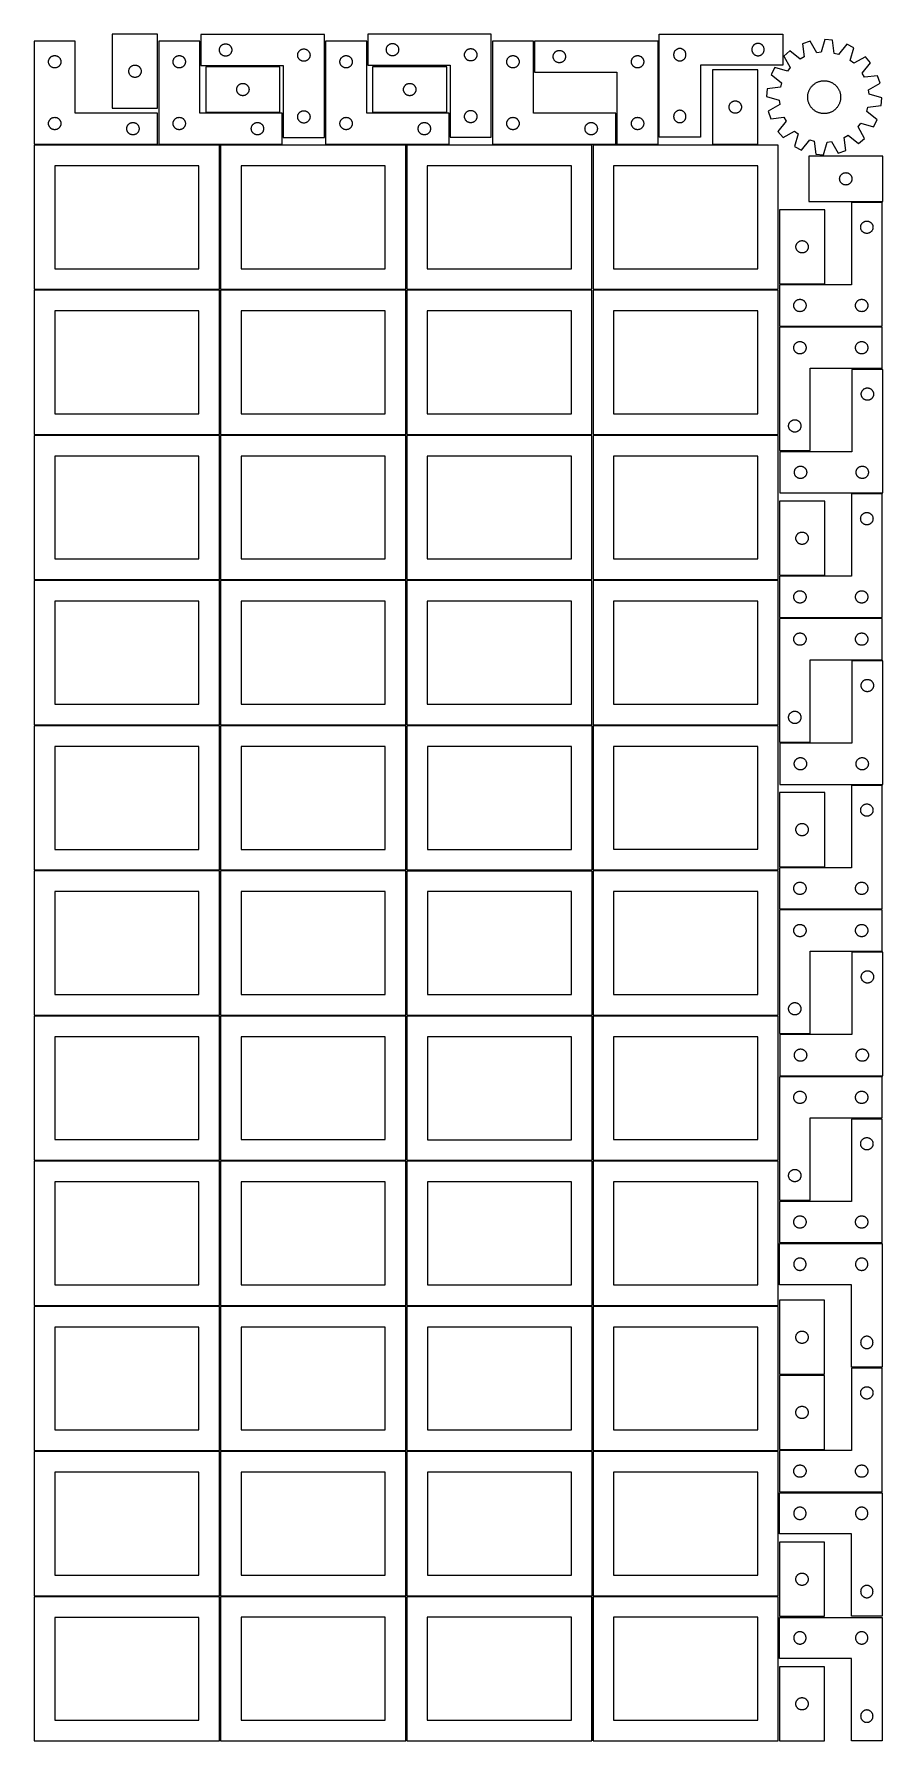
# Model space of a CAD drawing. Header units: millimetres. Extents: x 7 to 1243, y 7 to 2493.
import ezdxf

# ---------------------------------------------------------------- set-up
doc = ezdxf.new("R2010")
doc.units = ezdxf.units.MM
doc.layers.add('COMMON', color=5, linetype='CONTINUOUS', true_color=0x0000ff)
doc.layers.add('CUT', color=7, linetype='CONTINUOUS', true_color=0x000000)

msp = doc.modelspace()

# ---------------------------------------------------------------- linework, layer by layer
at = {"layer": 'COMMON'}
for p, q in [((277.291899, 1485.562901), (277.291899, 1275.562901)), ((820.333739, 1485.541936), (820.333739, 1275.646759)), ((6.541899, 1274.8129), (276.541899, 1274.8129)), ((277.291899, 1274.0629), (277.291899, 1064.0629)), ((278.0419, 1274.8129), (548.0419, 1274.8129)), ((549.583739, 1274.791935), (819.583739, 1274.791935)), ((820.333739, 1274.041935), (820.333739, 1064.0629)), ((6.541899, 1063.312899), (276.541899, 1063.312899)), ((277.291899, 1062.562899), (277.291899, 852.562899)), ((278.0419, 1063.312899), (548.0419, 1063.312899)), ((549.583739, 1063.291934), (819.583739, 1063.291934)), ((820.333739, 1062.541934), (820.333739, 852.562899)), ((821.08374, 1063.312899), (1091.08374, 1063.312899)), ((6.541899, 851.812898), (276.541899, 851.812898)), ((277.291899, 851.062898), (277.291899, 641.062898)), ((278.0419, 851.812898), (548.0419, 851.812898)), ((549.583739, 851.791933), (819.583739, 851.791933)), ((820.333739, 851.041933), (820.333739, 641.062898)), ((821.08374, 851.812898), (1091.08374, 851.812898)), ((276.541899, 640.312898), (6.541899, 640.312898)), ((277.291899, 639.562897), (277.291899, 429.562897)), ((548.0419, 640.312898), (278.0419, 640.312898)), ((549.583739, 640.291932), (819.583739, 640.291932)), ((820.333739, 639.541932), (820.333739, 429.562897)), ((821.08374, 640.312897), (1091.08374, 640.312897)), ((6.541899, 428.812896), (276.520965, 428.812896)), ((277.270965, 428.062896), (277.270965, 218.062896)), ((278.0419, 428.812896), (548.020966, 428.812896)), ((819.583739, 428.791932), (549.583739, 428.791932)), ((820.333739, 428.041931), (820.333739, 218.062896)), ((1091.08374, 428.812897), (821.08374, 428.812897)), ((548.7919, 216.54193), (548.7919, 6.54193)), ((549.583739, 217.29193), (819.541901, 217.29193)), ((820.291901, 216.54193), (820.291901, 6.54193))]:
    msp.add_line(p, q, dxfattribs=at)
at = {"layer": 'CUT'}
for p, q in [((120.493493, 2493.406768), (120.493493, 2385.406768)), ((186.493493, 2493.406768), (120.493493, 2493.406768)), ((186.493493, 2385.406768), (186.493493, 2493.406768)), ((429.609768, 2492.910435), (249.609768, 2492.910435)), ((249.609768, 2492.910435), (249.609768, 2447.910435)), ((429.609768, 2342.910435), (429.609768, 2492.910435)), ((672.814724, 2493.342564), (492.814724, 2493.342564)), ((492.814724, 2493.342564), (492.814724, 2448.342564)), ((672.814724, 2343.342564), (672.814724, 2493.342564)), ((917.527769, 2493.480744), (1097.527769, 2493.480744)), ((917.527769, 2343.480744), (917.527769, 2493.480744)), ((1097.527769, 2493.480744), (1097.527769, 2448.480744)), ((66.520965, 2483.251496), (6.520965, 2483.251496)), ((6.520965, 2483.251496), (6.520965, 2333.251496)), ((34.765152, 2462.078564), (35.346229, 2462.1745)), ((35.346229, 2462.1745), (35.932336, 2462.232227)), ((35.932336, 2462.232227), (36.520965, 2462.251496)), ((36.520965, 2462.251496), (37.109593, 2462.232227)), ((37.109593, 2462.232227), (37.6957, 2462.1745)), ((37.6957, 2462.1745), (38.276778, 2462.078564)), ((66.520965, 2378.251496), (66.520965, 2483.251496)), ((248.041961, 2483.251496), (188.041961, 2483.251496)), ((188.041961, 2483.251496), (188.041961, 2333.251496)), ((216.286148, 2462.078564), (216.867225, 2462.1745)), ((216.867225, 2462.1745), (217.453333, 2462.232227)), ((217.453333, 2462.232227), (218.041961, 2462.251496)), ((218.041961, 2462.251496), (218.630589, 2462.232227)), ((218.630589, 2462.232227), (219.216696, 2462.1745)), ((219.216696, 2462.1745), (219.797774, 2462.078564)), ((248.041961, 2378.251496), (248.041961, 2483.251496)), ((276.609768, 2470.410435), (276.629037, 2470.999063)), ((276.629037, 2469.821807), (276.609768, 2470.410435)), ((276.629037, 2470.999063), (276.686764, 2471.585171)), ((276.686764, 2469.2357), (276.629037, 2469.821807)), ((276.686764, 2471.585171), (276.7827, 2472.166248)), ((276.7827, 2468.654622), (276.686764, 2469.2357)), ((276.7827, 2472.166248), (276.916435, 2472.739807)), ((276.916435, 2468.081064), (276.7827, 2468.654622)), ((276.916435, 2472.739807), (277.087397, 2473.30339)), ((277.087397, 2467.51748), (276.916435, 2468.081064)), ((277.087397, 2473.30339), (277.294852, 2473.854586)), ((277.294852, 2466.966284), (277.087397, 2467.51748)), ((277.294852, 2473.854586), (277.537913, 2474.391034)), ((277.537913, 2466.429837), (277.294852, 2466.966284)), ((277.537913, 2474.391034), (277.815539, 2474.910435)), ((277.815539, 2465.910435), (277.537913, 2466.429837)), ((277.815539, 2474.910435), (278.126541, 2475.410567)), ((278.126541, 2465.410303), (277.815539, 2465.910435)), ((278.126541, 2475.410567), (278.469588, 2475.889288)), ((278.469588, 2464.931582), (278.126541, 2465.410303)), ((278.469588, 2475.889288), (278.843209, 2476.344548)), ((278.843209, 2464.476323), (278.469588, 2464.931582)), ((278.843209, 2476.344548), (279.245807, 2476.774396)), ((279.245807, 2464.046474), (278.843209, 2464.476323)), ((279.245807, 2476.774396), (279.675655, 2477.176994)), ((279.675655, 2463.643877), (279.245807, 2464.046474)), ((279.675655, 2477.176994), (280.130915, 2477.550615)), ((280.130915, 2463.270255), (279.675655, 2463.643877)), ((280.130915, 2477.550615), (280.609636, 2477.893662)), ((280.609636, 2462.927209), (280.130915, 2463.270255)), ((280.609636, 2477.893662), (281.109768, 2478.204664)), ((281.109768, 2462.616207), (280.609636, 2462.927209)), ((281.109768, 2478.204664), (281.629169, 2478.48229)), ((281.629169, 2462.338581), (281.109768, 2462.616207)), ((281.629169, 2478.48229), (282.165617, 2478.725351)), ((282.165617, 2462.09552), (281.629169, 2462.338581)), ((282.165617, 2478.725351), (282.716813, 2478.932806)), ((282.716813, 2461.888064), (282.165617, 2462.09552)), ((282.716813, 2478.932806), (283.280396, 2479.103768)), ((283.280396, 2479.103768), (283.853955, 2479.237503)), ((283.853955, 2479.237503), (284.435032, 2479.333439)), ((284.435032, 2479.333439), (285.02114, 2479.391166)), ((285.02114, 2479.391166), (285.609768, 2479.410435)), ((285.609768, 2479.410435), (286.198396, 2479.391166)), ((286.198396, 2479.391166), (286.784503, 2479.333439)), ((286.784503, 2479.333439), (287.365581, 2479.237503)), ((287.365581, 2479.237503), (287.939139, 2479.103768)), ((287.939139, 2479.103768), (288.502723, 2478.932806)), ((288.502723, 2478.932806), (289.053919, 2478.725351)), ((289.053919, 2462.09552), (288.502723, 2461.888064)), ((289.053919, 2478.725351), (289.590366, 2478.48229)), ((289.590366, 2462.338581), (289.053919, 2462.09552)), ((289.590366, 2478.48229), (290.109768, 2478.204664)), ((290.109768, 2462.616207), (289.590366, 2462.338581)), ((290.109768, 2478.204664), (290.6099, 2477.893662)), ((290.6099, 2462.927209), (290.109768, 2462.616207)), ((290.6099, 2477.893662), (291.088621, 2477.550615)), ((291.088621, 2463.270255), (290.6099, 2462.927209)), ((291.088621, 2477.550615), (291.54388, 2477.176994)), ((291.54388, 2463.643877), (291.088621, 2463.270255)), ((291.54388, 2477.176994), (291.973729, 2476.774396)), ((291.973729, 2464.046474), (291.54388, 2463.643877)), ((291.973729, 2476.774396), (292.376326, 2476.344548)), ((292.376326, 2464.476323), (291.973729, 2464.046474)), ((292.376326, 2476.344548), (292.749948, 2475.889288)), ((292.749948, 2464.931582), (292.376326, 2464.476323)), ((292.749948, 2475.889288), (293.092994, 2475.410567)), ((293.092994, 2465.410303), (292.749948, 2464.931582)), ((293.092994, 2475.410567), (293.403996, 2474.910435)), ((293.403996, 2465.910435), (293.092994, 2465.410303)), ((293.403996, 2474.910435), (293.681622, 2474.391034)), ((293.681622, 2466.429837), (293.403996, 2465.910435)), ((293.681622, 2474.391034), (293.924684, 2473.854586)), ((293.924684, 2466.966284), (293.681622, 2466.429837)), ((293.924684, 2473.854586), (294.132139, 2473.30339)), ((294.132139, 2467.51748), (293.924684, 2466.966284)), ((294.132139, 2473.30339), (294.3031, 2472.739807)), ((294.3031, 2468.081064), (294.132139, 2467.51748)), ((294.3031, 2472.739807), (294.436835, 2472.166248)), ((294.436835, 2468.654622), (294.3031, 2468.081064)), ((294.436835, 2472.166248), (294.532771, 2471.585171)), ((294.532771, 2469.2357), (294.436835, 2468.654622)), ((294.532771, 2471.585171), (294.590498, 2470.999063)), ((294.590498, 2469.821807), (294.532771, 2469.2357)), ((294.590498, 2470.999063), (294.609768, 2470.410435)), ((294.609768, 2470.410435), (294.590498, 2469.821807)), ((390.609768, 2462.910435), (390.629037, 2463.499063)), ((390.629037, 2462.321807), (390.609768, 2462.910435)), ((390.629037, 2463.499063), (390.686764, 2464.085171)), ((390.686764, 2461.7357), (390.629037, 2462.321807)), ((390.686764, 2464.085171), (390.7827, 2464.666248)), ((390.7827, 2464.666248), (390.916435, 2465.239807)), ((390.916435, 2465.239807), (391.087397, 2465.80339)), ((391.087397, 2465.80339), (391.294852, 2466.354586)), ((391.294852, 2466.354586), (391.537913, 2466.891034)), ((391.537913, 2466.891034), (391.815539, 2467.410435)), ((391.815539, 2467.410435), (392.126541, 2467.910567)), ((392.126541, 2467.910567), (392.469588, 2468.389288)), ((392.469588, 2468.389288), (392.843209, 2468.844548)), ((392.843209, 2468.844548), (393.245807, 2469.274396)), ((393.245807, 2469.274396), (393.675655, 2469.676994)), ((393.675655, 2469.676994), (394.130915, 2470.050615)), ((394.130915, 2470.050615), (394.609636, 2470.393662)), ((394.609636, 2470.393662), (395.109768, 2470.704664)), ((395.109768, 2470.704664), (395.629169, 2470.98229)), ((395.629169, 2470.98229), (396.165617, 2471.225351)), ((396.165617, 2471.225351), (396.716813, 2471.432806)), ((396.716813, 2471.432806), (397.280396, 2471.603768)), ((397.280396, 2471.603768), (397.853955, 2471.737503)), ((397.853955, 2471.737503), (398.435032, 2471.833439)), ((398.435032, 2471.833439), (399.02114, 2471.891166)), ((399.02114, 2471.891166), (399.609768, 2471.910435)), ((399.609768, 2471.910435), (400.198396, 2471.891166)), ((400.198396, 2471.891166), (400.784503, 2471.833439)), ((400.784503, 2471.833439), (401.365581, 2471.737503)), ((401.365581, 2471.737503), (401.939139, 2471.603768)), ((401.939139, 2471.603768), (402.502723, 2471.432806)), ((402.502723, 2471.432806), (403.053919, 2471.225351)), ((403.053919, 2471.225351), (403.590366, 2470.98229)), ((403.590366, 2470.98229), (404.109768, 2470.704664)), ((404.109768, 2470.704664), (404.6099, 2470.393662)), ((404.6099, 2470.393662), (405.088621, 2470.050615)), ((405.088621, 2470.050615), (405.54388, 2469.676994)), ((405.54388, 2469.676994), (405.973729, 2469.274396)), ((405.973729, 2469.274396), (406.376326, 2468.844548)), ((406.376326, 2468.844548), (406.749948, 2468.389288)), ((406.749948, 2468.389288), (407.092994, 2467.910567)), ((407.092994, 2467.910567), (407.403996, 2467.410435)), ((407.403996, 2467.410435), (407.681622, 2466.891034)), ((407.681622, 2466.891034), (407.924684, 2466.354586)), ((407.924684, 2466.354586), (408.132139, 2465.80339)), ((408.132139, 2465.80339), (408.3031, 2465.239807)), ((408.3031, 2465.239807), (408.436835, 2464.666248)), ((408.436835, 2464.666248), (408.532771, 2464.085171)), ((408.532771, 2464.085171), (408.590498, 2463.499063)), ((408.590498, 2462.321807), (408.532771, 2461.7357)), ((408.590498, 2463.499063), (408.609768, 2462.910435)), ((408.609768, 2462.910435), (408.590498, 2462.321807)), ((491.20169, 2483.251496), (431.20169, 2483.251496)), ((431.20169, 2483.251496), (431.20169, 2333.251496)), ((459.445877, 2462.078564), (460.026954, 2462.1745)), ((460.026954, 2462.1745), (460.613062, 2462.232227)), ((460.613062, 2462.232227), (461.20169, 2462.251496)), ((461.20169, 2462.251496), (461.790318, 2462.232227)), ((461.790318, 2462.232227), (462.376425, 2462.1745)), ((462.376425, 2462.1745), (462.957503, 2462.078564)), ((491.20169, 2378.251496), (491.20169, 2483.251496)), ((519.814724, 2470.842564), (519.833993, 2471.431192)), ((519.833993, 2470.253936), (519.814724, 2470.842564)), ((519.833993, 2471.431192), (519.89172, 2472.0173)), ((519.89172, 2469.667828), (519.833993, 2470.253936)), ((519.89172, 2472.0173), (519.987656, 2472.598377)), ((519.987656, 2469.086751), (519.89172, 2469.667828)), ((519.987656, 2472.598377), (520.121391, 2473.171936)), ((520.121391, 2468.513193), (519.987656, 2469.086751)), ((520.121391, 2473.171936), (520.292353, 2473.735519)), ((520.292353, 2467.949609), (520.121391, 2468.513193)), ((520.292353, 2473.735519), (520.499808, 2474.286715)), ((520.499808, 2467.398413), (520.292353, 2467.949609)), ((520.499808, 2474.286715), (520.742869, 2474.823162)), ((520.742869, 2466.861966), (520.499808, 2467.398413)), ((520.742869, 2474.823162), (521.020495, 2475.342564)), ((521.020495, 2466.342564), (520.742869, 2466.861966)), ((521.020495, 2475.342564), (521.331497, 2475.842696)), ((521.331497, 2465.842432), (521.020495, 2466.342564)), ((521.331497, 2475.842696), (521.674544, 2476.321417)), ((521.674544, 2465.363711), (521.331497, 2465.842432)), ((521.674544, 2476.321417), (522.048165, 2476.776677)), ((522.048165, 2464.908452), (521.674544, 2465.363711)), ((522.048165, 2476.776677), (522.450763, 2477.206525)), ((522.450763, 2464.478603), (522.048165, 2464.908452)), ((522.450763, 2477.206525), (522.880611, 2477.609122)), ((522.880611, 2464.076006), (522.450763, 2464.478603)), ((522.880611, 2477.609122), (523.335871, 2477.982744)), ((523.335871, 2463.702384), (522.880611, 2464.076006)), ((523.335871, 2477.982744), (523.814592, 2478.325791)), ((523.814592, 2463.359338), (523.335871, 2463.702384)), ((523.814592, 2478.325791), (524.314724, 2478.636793)), ((524.314724, 2463.048336), (523.814592, 2463.359338)), ((524.314724, 2478.636793), (524.834126, 2478.914419)), ((524.834126, 2462.77071), (524.314724, 2463.048336)), ((524.834126, 2478.914419), (525.370573, 2479.15748)), ((525.370573, 2462.527648), (524.834126, 2462.77071)), ((525.370573, 2479.15748), (525.921769, 2479.364935)), ((525.921769, 2462.320193), (525.370573, 2462.527648)), ((525.921769, 2479.364935), (526.485352, 2479.535897)), ((526.485352, 2462.149232), (525.921769, 2462.320193)), ((526.485352, 2479.535897), (527.058911, 2479.669632)), ((527.058911, 2462.015497), (526.485352, 2462.149232)), ((527.058911, 2479.669632), (527.639988, 2479.765568)), ((527.639988, 2479.765568), (528.226096, 2479.823295)), ((528.226096, 2479.823295), (528.814724, 2479.842564)), ((528.814724, 2479.842564), (529.403352, 2479.823295)), ((529.403352, 2479.823295), (529.989459, 2479.765568)), ((529.989459, 2479.765568), (530.570537, 2479.669632)), ((530.570537, 2479.669632), (531.144095, 2479.535897)), ((531.144095, 2462.149232), (530.570537, 2462.015497)), ((531.144095, 2479.535897), (531.707679, 2479.364935)), ((531.707679, 2462.320193), (531.144095, 2462.149232)), ((531.707679, 2479.364935), (532.258875, 2479.15748)), ((532.258875, 2462.527648), (531.707679, 2462.320193)), ((532.258875, 2479.15748), (532.795322, 2478.914419)), ((532.795322, 2462.77071), (532.258875, 2462.527648)), ((532.795322, 2478.914419), (533.314724, 2478.636793)), ((533.314724, 2463.048336), (532.795322, 2462.77071)), ((533.314724, 2478.636793), (533.814856, 2478.325791)), ((533.814856, 2463.359338), (533.314724, 2463.048336)), ((533.814856, 2478.325791), (534.293577, 2477.982744)), ((534.293577, 2463.702384), (533.814856, 2463.359338)), ((534.293577, 2477.982744), (534.748836, 2477.609122)), ((534.748836, 2464.076006), (534.293577, 2463.702384)), ((534.748836, 2477.609122), (535.178685, 2477.206525)), ((535.178685, 2464.478603), (534.748836, 2464.076006)), ((535.178685, 2477.206525), (535.581282, 2476.776677)), ((535.581282, 2464.908452), (535.178685, 2464.478603)), ((535.581282, 2476.776677), (535.954904, 2476.321417)), ((535.954904, 2465.363711), (535.581282, 2464.908452)), ((535.954904, 2476.321417), (536.29795, 2475.842696)), ((536.29795, 2465.842432), (535.954904, 2465.363711)), ((536.29795, 2475.842696), (536.608952, 2475.342564)), ((536.608952, 2466.342564), (536.29795, 2465.842432)), ((536.608952, 2475.342564), (536.886578, 2474.823162)), ((536.886578, 2466.861966), (536.608952, 2466.342564)), ((536.886578, 2474.823162), (537.12964, 2474.286715)), ((537.12964, 2467.398413), (536.886578, 2466.861966)), ((537.12964, 2474.286715), (537.337095, 2473.735519)), ((537.337095, 2467.949609), (537.12964, 2467.398413)), ((537.337095, 2473.735519), (537.508056, 2473.171936)), ((537.508056, 2468.513193), (537.337095, 2467.949609)), ((537.508056, 2473.171936), (537.641791, 2472.598377)), ((537.641791, 2469.086751), (537.508056, 2468.513193)), ((537.641791, 2472.598377), (537.737728, 2472.0173)), ((537.737728, 2469.667828), (537.641791, 2469.086751)), ((537.737728, 2472.0173), (537.795454, 2471.431192)), ((537.795454, 2470.253936), (537.737728, 2469.667828)), ((537.795454, 2471.431192), (537.814724, 2470.842564)), ((537.814724, 2470.842564), (537.795454, 2470.253936)), ((633.814724, 2463.342564), (633.833993, 2463.931192)), ((633.833993, 2462.753936), (633.814724, 2463.342564)), ((633.833993, 2463.931192), (633.89172, 2464.5173)), ((633.89172, 2462.167828), (633.833993, 2462.753936)), ((633.89172, 2464.5173), (633.987656, 2465.098377)), ((633.987656, 2461.586751), (633.89172, 2462.167828)), ((633.987656, 2465.098377), (634.121391, 2465.671936)), ((634.121391, 2465.671936), (634.292353, 2466.235519)), ((634.292353, 2466.235519), (634.499808, 2466.786715)), ((634.499808, 2466.786715), (634.742869, 2467.323162)), ((634.742869, 2467.323162), (635.020495, 2467.842564)), ((635.020495, 2467.842564), (635.331497, 2468.342696)), ((635.331497, 2468.342696), (635.674544, 2468.821417)), ((635.674544, 2468.821417), (636.048165, 2469.276677)), ((636.048165, 2469.276677), (636.450763, 2469.706525)), ((636.450763, 2469.706525), (636.880611, 2470.109122)), ((636.880611, 2470.109122), (637.335871, 2470.482744)), ((637.335871, 2470.482744), (637.814592, 2470.825791)), ((637.814592, 2470.825791), (638.314724, 2471.136793)), ((638.314724, 2471.136793), (638.834126, 2471.414419)), ((638.834126, 2471.414419), (639.370573, 2471.65748)), ((639.370573, 2471.65748), (639.921769, 2471.864935)), ((639.921769, 2471.864935), (640.485352, 2472.035897)), ((640.485352, 2472.035897), (641.058911, 2472.169632)), ((641.058911, 2472.169632), (641.639988, 2472.265568)), ((641.639988, 2472.265568), (642.226096, 2472.323295)), ((642.226096, 2472.323295), (642.814724, 2472.342564)), ((642.814724, 2472.342564), (643.403352, 2472.323295)), ((643.403352, 2472.323295), (643.989459, 2472.265568)), ((643.989459, 2472.265568), (644.570537, 2472.169632)), ((644.570537, 2472.169632), (645.144095, 2472.035897)), ((645.144095, 2472.035897), (645.707679, 2471.864935)), ((645.707679, 2471.864935), (646.258875, 2471.65748)), ((646.258875, 2471.65748), (646.795322, 2471.414419)), ((646.795322, 2471.414419), (647.314724, 2471.136793)), ((647.314724, 2471.136793), (647.814856, 2470.825791)), ((647.814856, 2470.825791), (648.293577, 2470.482744)), ((648.293577, 2470.482744), (648.748836, 2470.109122)), ((648.748836, 2470.109122), (649.178685, 2469.706525)), ((649.178685, 2469.706525), (649.581282, 2469.276677)), ((649.581282, 2469.276677), (649.954904, 2468.821417)), ((649.954904, 2468.821417), (650.29795, 2468.342696)), ((650.29795, 2468.342696), (650.608952, 2467.842564)), ((650.608952, 2467.842564), (650.886578, 2467.323162)), ((650.886578, 2467.323162), (651.12964, 2466.786715)), ((651.12964, 2466.786715), (651.337095, 2466.235519)), ((651.337095, 2466.235519), (651.508056, 2465.671936)), ((651.508056, 2465.671936), (651.641791, 2465.098377)), ((651.641791, 2465.098377), (651.737728, 2464.5173)), ((651.737728, 2462.167828), (651.641791, 2461.586751)), ((651.737728, 2464.5173), (651.795454, 2463.931192)), ((651.795454, 2462.753936), (651.737728, 2462.167828)), ((651.795454, 2463.931192), (651.814724, 2463.342564)), ((651.814724, 2463.342564), (651.795454, 2462.753936)), ((734.36151, 2483.251496), (674.36151, 2483.251496)), ((674.36151, 2483.251496), (674.36151, 2333.251496)), ((702.605697, 2462.078564), (703.186775, 2462.1745)), ((703.186775, 2462.1745), (703.772882, 2462.232227)), ((703.772882, 2462.232227), (704.36151, 2462.251496)), ((704.36151, 2462.251496), (704.950138, 2462.232227)), ((704.950138, 2462.232227), (705.536246, 2462.1745)), ((705.536246, 2462.1745), (706.117323, 2462.078564)), ((734.36151, 2378.251496), (734.36151, 2483.251496)), ((916.000301, 2483.2515), (736.000301, 2483.2515)), ((736.000301, 2483.2515), (736.000301, 2438.2515)), ((763.077297, 2461.926235), (763.173234, 2462.507313)), ((763.173234, 2462.507313), (763.306969, 2463.080871)), ((763.306969, 2463.080871), (763.47793, 2463.644455)), ((763.47793, 2463.644455), (763.685385, 2464.195651)), ((763.685385, 2464.195651), (763.928446, 2464.732098)), ((763.928446, 2464.732098), (764.206073, 2465.2515)), ((764.206073, 2465.2515), (764.517075, 2465.751632)), ((764.517075, 2465.751632), (764.860121, 2466.230353)), ((764.860121, 2466.230353), (765.233743, 2466.685612)), ((765.233743, 2466.685612), (765.63634, 2467.115461)), ((765.63634, 2467.115461), (766.066189, 2467.518058)), ((766.066189, 2467.518058), (766.521448, 2467.89168)), ((766.521448, 2467.89168), (767.000169, 2468.234726)), ((767.000169, 2468.234726), (767.500301, 2468.545728)), ((767.500301, 2468.545728), (768.019703, 2468.823354)), ((768.019703, 2468.823354), (768.55615, 2469.066416)), ((768.55615, 2469.066416), (769.107346, 2469.273871)), ((769.107346, 2469.273871), (769.67093, 2469.444832)), ((769.67093, 2469.444832), (770.244488, 2469.578567)), ((770.244488, 2469.578567), (770.825565, 2469.674504)), ((770.825565, 2469.674504), (771.411673, 2469.73223)), ((771.411673, 2469.73223), (772.000301, 2469.7515)), ((772.000301, 2469.7515), (772.588929, 2469.73223)), ((772.588929, 2469.73223), (773.175037, 2469.674504)), ((773.175037, 2469.674504), (773.756114, 2469.578567)), ((773.756114, 2469.578567), (774.329673, 2469.444832)), ((774.329673, 2469.444832), (774.893256, 2469.273871)), ((774.893256, 2469.273871), (775.444452, 2469.066416)), ((775.444452, 2469.066416), (775.980899, 2468.823354)), ((775.980899, 2468.823354), (776.500301, 2468.545728)), ((776.500301, 2468.545728), (777.000433, 2468.234726)), ((777.000433, 2468.234726), (777.479154, 2467.89168)), ((777.479154, 2467.89168), (777.934413, 2467.518058)), ((777.934413, 2467.518058), (778.364262, 2467.115461)), ((778.364262, 2467.115461), (778.766859, 2466.685612)), ((778.766859, 2466.685612), (779.140481, 2466.230353)), ((779.140481, 2466.230353), (779.483528, 2465.751632)), ((779.483528, 2465.751632), (779.79453, 2465.2515)), ((779.79453, 2465.2515), (780.072156, 2464.732098)), ((780.072156, 2464.732098), (780.315217, 2464.195651)), ((780.315217, 2464.195651), (780.522672, 2463.644455)), ((780.522672, 2463.644455), (780.693634, 2463.080871)), ((780.693634, 2463.080871), (780.827369, 2462.507313)), ((780.827369, 2462.507313), (780.923305, 2461.926235)), ((884.244488, 2462.078567), (884.825565, 2462.174504)), ((884.825565, 2462.174504), (885.411673, 2462.23223)), ((885.411673, 2462.23223), (886.000301, 2462.2515)), ((886.000301, 2462.2515), (886.588929, 2462.23223)), ((886.588929, 2462.23223), (887.175037, 2462.174504)), ((887.175037, 2462.174504), (887.756114, 2462.078567)), ((916.000301, 2333.2515), (916.000301, 2483.2515)), ((938.547038, 2464.069372), (938.527769, 2463.480744)), ((938.527769, 2463.480744), (938.547038, 2462.892116)), ((938.604765, 2464.65548), (938.547038, 2464.069372)), ((938.547038, 2462.892116), (938.604765, 2462.306009)), ((938.700701, 2465.236557), (938.604765, 2464.65548)), ((938.604765, 2462.306009), (938.700701, 2461.724931)), ((938.834436, 2465.810116), (938.700701, 2465.236557)), ((939.005398, 2466.373699), (938.834436, 2465.810116)), ((939.212853, 2466.924895), (939.005398, 2466.373699)), ((939.455914, 2467.461342), (939.212853, 2466.924895)), ((939.73354, 2467.980744), (939.455914, 2467.461342)), ((940.044542, 2468.480876), (939.73354, 2467.980744)), ((940.387589, 2468.959597), (940.044542, 2468.480876)), ((940.76121, 2469.414857), (940.387589, 2468.959597)), ((941.163808, 2469.844705), (940.76121, 2469.414857)), ((941.593656, 2470.247303), (941.163808, 2469.844705)), ((942.048916, 2470.620924), (941.593656, 2470.247303)), ((942.527637, 2470.963971), (942.048916, 2470.620924)), ((943.027769, 2471.274973), (942.527637, 2470.963971)), ((943.547171, 2471.552599), (943.027769, 2471.274973)), ((944.083618, 2471.79566), (943.547171, 2471.552599)), ((944.634814, 2472.003115), (944.083618, 2471.79566)), ((945.198397, 2472.174077), (944.634814, 2472.003115)), ((945.771956, 2472.307812), (945.198397, 2472.174077)), ((946.353033, 2472.403748), (945.771956, 2472.307812)), ((946.939141, 2472.461475), (946.353033, 2472.403748)), ((947.527769, 2472.480744), (946.939141, 2472.461475)), ((948.116397, 2472.461475), (947.527769, 2472.480744)), ((948.702504, 2472.403748), (948.116397, 2472.461475)), ((949.283582, 2472.307812), (948.702504, 2472.403748)), ((949.85714, 2472.174077), (949.283582, 2472.307812)), ((950.420724, 2472.003115), (949.85714, 2472.174077)), ((950.97192, 2471.79566), (950.420724, 2472.003115)), ((951.508367, 2471.552599), (950.97192, 2471.79566)), ((952.027769, 2471.274973), (951.508367, 2471.552599)), ((952.527901, 2470.963971), (952.027769, 2471.274973)), ((953.006622, 2470.620924), (952.527901, 2470.963971)), ((953.461881, 2470.247303), (953.006622, 2470.620924)), ((953.89173, 2469.844705), (953.461881, 2470.247303)), ((954.294327, 2469.414857), (953.89173, 2469.844705)), ((954.667949, 2468.959597), (954.294327, 2469.414857)), ((955.010995, 2468.480876), (954.667949, 2468.959597)), ((955.321997, 2467.980744), (955.010995, 2468.480876)), ((955.599623, 2467.461342), (955.321997, 2467.980744)), ((955.842685, 2466.924895), (955.599623, 2467.461342)), ((956.05014, 2466.373699), (955.842685, 2466.924895)), ((956.221101, 2465.810116), (956.05014, 2466.373699)), ((956.354836, 2465.236557), (956.221101, 2465.810116)), ((956.450772, 2464.65548), (956.354836, 2465.236557)), ((956.354836, 2461.724931), (956.450772, 2462.306009)), ((956.508499, 2464.069372), (956.450772, 2464.65548)), ((956.450772, 2462.306009), (956.508499, 2462.892116)), ((956.527769, 2463.480744), (956.508499, 2464.069372)), ((956.508499, 2462.892116), (956.527769, 2463.480744)), ((1052.547038, 2471.569372), (1052.527769, 2470.980744)), ((1052.527769, 2470.980744), (1052.547038, 2470.392116)), ((1052.604765, 2472.15548), (1052.547038, 2471.569372)), ((1052.547038, 2470.392116), (1052.604765, 2469.806009)), ((1052.700701, 2472.736557), (1052.604765, 2472.15548)), ((1052.604765, 2469.806009), (1052.700701, 2469.224931)), ((1052.834436, 2473.310116), (1052.700701, 2472.736557)), ((1052.700701, 2469.224931), (1052.834436, 2468.651373)), ((1053.005398, 2473.873699), (1052.834436, 2473.310116)), ((1052.834436, 2468.651373), (1053.005398, 2468.087789)), ((1053.212853, 2474.424895), (1053.005398, 2473.873699)), ((1053.005398, 2468.087789), (1053.212853, 2467.536593)), ((1053.455914, 2474.961342), (1053.212853, 2474.424895)), ((1053.212853, 2467.536593), (1053.455914, 2467.000146)), ((1053.73354, 2475.480744), (1053.455914, 2474.961342)), ((1053.455914, 2467.000146), (1053.73354, 2466.480744)), ((1054.044542, 2475.980876), (1053.73354, 2475.480744)), ((1053.73354, 2466.480744), (1054.044542, 2465.980612)), ((1054.387589, 2476.459597), (1054.044542, 2475.980876)), ((1054.044542, 2465.980612), (1054.387589, 2465.501891)), ((1054.76121, 2476.914857), (1054.387589, 2476.459597)), ((1054.387589, 2465.501891), (1054.76121, 2465.046632)), ((1055.163808, 2477.344705), (1054.76121, 2476.914857)), ((1054.76121, 2465.046632), (1055.163808, 2464.616783)), ((1055.593656, 2477.747303), (1055.163808, 2477.344705)), ((1055.163808, 2464.616783), (1055.593656, 2464.214186)), ((1056.048916, 2478.120924), (1055.593656, 2477.747303)), ((1055.593656, 2464.214186), (1056.048916, 2463.840564)), ((1056.527637, 2478.463971), (1056.048916, 2478.120924)), ((1056.048916, 2463.840564), (1056.527637, 2463.497518)), ((1057.027769, 2478.774973), (1056.527637, 2478.463971)), ((1056.527637, 2463.497518), (1057.027769, 2463.186516)), ((1057.547171, 2479.052599), (1057.027769, 2478.774973)), ((1057.027769, 2463.186516), (1057.547171, 2462.90889)), ((1058.083618, 2479.29566), (1057.547171, 2479.052599)), ((1057.547171, 2462.90889), (1058.083618, 2462.665828)), ((1058.634814, 2479.503115), (1058.083618, 2479.29566)), ((1058.083618, 2462.665828), (1058.634814, 2462.458373)), ((1059.198397, 2479.674077), (1058.634814, 2479.503115)), ((1058.634814, 2462.458373), (1059.198397, 2462.287412)), ((1059.771956, 2479.807812), (1059.198397, 2479.674077)), ((1059.198397, 2462.287412), (1059.771956, 2462.153677)), ((1060.353033, 2479.903748), (1059.771956, 2479.807812)), ((1059.771956, 2462.153677), (1060.353033, 2462.05774)), ((1060.939141, 2479.961475), (1060.353033, 2479.903748)), ((1061.527769, 2479.980744), (1060.939141, 2479.961475)), ((1062.116397, 2479.961475), (1061.527769, 2479.980744)), ((1062.702504, 2479.903748), (1062.116397, 2479.961475)), ((1063.283582, 2479.807812), (1062.702504, 2479.903748)), ((1062.702504, 2462.05774), (1063.283582, 2462.153677)), ((1063.85714, 2479.674077), (1063.283582, 2479.807812)), ((1063.283582, 2462.153677), (1063.85714, 2462.287412)), ((1064.420724, 2479.503115), (1063.85714, 2479.674077)), ((1063.85714, 2462.287412), (1064.420724, 2462.458373)), ((1064.97192, 2479.29566), (1064.420724, 2479.503115)), ((1064.420724, 2462.458373), (1064.97192, 2462.665828)), ((1065.508367, 2479.052599), (1064.97192, 2479.29566)), ((1064.97192, 2462.665828), (1065.508367, 2462.90889)), ((1066.027769, 2478.774973), (1065.508367, 2479.052599)), ((1065.508367, 2462.90889), (1066.027769, 2463.186516)), ((1066.527901, 2478.463971), (1066.027769, 2478.774973)), ((1066.027769, 2463.186516), (1066.527901, 2463.497518)), ((1067.006622, 2478.120924), (1066.527901, 2478.463971)), ((1066.527901, 2463.497518), (1067.006622, 2463.840564)), ((1067.461881, 2477.747303), (1067.006622, 2478.120924)), ((1067.006622, 2463.840564), (1067.461881, 2464.214186)), ((1067.89173, 2477.344705), (1067.461881, 2477.747303)), ((1067.461881, 2464.214186), (1067.89173, 2464.616783)), ((1068.294327, 2476.914857), (1067.89173, 2477.344705)), ((1067.89173, 2464.616783), (1068.294327, 2465.046632)), ((1068.667949, 2476.459597), (1068.294327, 2476.914857)), ((1068.294327, 2465.046632), (1068.667949, 2465.501891)), ((1069.010995, 2475.980876), (1068.667949, 2476.459597)), ((1068.667949, 2465.501891), (1069.010995, 2465.980612)), ((1069.321997, 2475.480744), (1069.010995, 2475.980876)), ((1069.010995, 2465.980612), (1069.321997, 2466.480744)), ((1069.599623, 2474.961342), (1069.321997, 2475.480744)), ((1069.321997, 2466.480744), (1069.599623, 2467.000146)), ((1069.842685, 2474.424895), (1069.599623, 2474.961342)), ((1069.599623, 2467.000146), (1069.842685, 2467.536593)), ((1070.05014, 2473.873699), (1069.842685, 2474.424895)), ((1069.842685, 2467.536593), (1070.05014, 2468.087789)), ((1070.221101, 2473.310116), (1070.05014, 2473.873699)), ((1070.05014, 2468.087789), (1070.221101, 2468.651373)), ((1070.354836, 2472.736557), (1070.221101, 2473.310116)), ((1070.221101, 2468.651373), (1070.354836, 2469.224931)), ((1070.450772, 2472.15548), (1070.354836, 2472.736557)), ((1070.354836, 2469.224931), (1070.450772, 2469.806009)), ((1070.508499, 2471.569372), (1070.450772, 2472.15548)), ((1070.450772, 2469.806009), (1070.508499, 2470.392116)), ((1070.527769, 2470.980744), (1070.508499, 2471.569372)), ((1070.508499, 2470.392116), (1070.527769, 2470.980744)), ((1107.922847, 2469.095886), (1099.147823, 2461.606933)), ((1123.176259, 2457.147001), (1107.922847, 2469.095886)), ((1137.556447, 2483.098092), (1126.583484, 2479.537258)), ((1126.583484, 2479.537258), (1128.787423, 2460.286672)), ((1147.076122, 2466.221534), (1137.556447, 2483.098092)), ((1153.461661, 2466.974912), (1147.076122, 2466.221534)), ((1158.792368, 2485.603545), (1153.461661, 2466.974912)), ((1170.292737, 2484.694156), (1158.792368, 2485.603545)), ((1172.62939, 2465.459227), (1170.292737, 2484.694156)), ((1178.817164, 2463.711617), (1172.62939, 2465.459227)), ((1190.870964, 2478.882257), (1178.817164, 2463.711617)), ((1201.147911, 2473.64109), (1190.870964, 2478.882257)), ((1195.945809, 2454.976135), (1201.147911, 2473.64109)), ((27.520965, 2453.251496), (27.540234, 2453.840124)), ((27.540234, 2452.662868), (27.520965, 2453.251496)), ((27.540234, 2453.840124), (27.597961, 2454.426232)), ((27.597961, 2452.07676), (27.540234, 2452.662868)), ((27.597961, 2454.426232), (27.693897, 2455.007309)), ((27.693897, 2451.495683), (27.597961, 2452.07676)), ((27.693897, 2455.007309), (27.827632, 2455.580868)), ((27.827632, 2450.922125), (27.693897, 2451.495683)), ((27.827632, 2455.580868), (27.998593, 2456.144451)), ((27.998593, 2450.358541), (27.827632, 2450.922125)), ((27.998593, 2456.144451), (28.206049, 2456.695647)), ((28.206049, 2449.807345), (27.998593, 2450.358541)), ((28.206049, 2456.695647), (28.44911, 2457.232094)), ((28.44911, 2449.270898), (28.206049, 2449.807345)), ((28.44911, 2457.232094), (28.726736, 2457.751496)), ((28.726736, 2448.751496), (28.44911, 2449.270898)), ((28.726736, 2457.751496), (29.037738, 2458.251628)), ((29.037738, 2448.251364), (28.726736, 2448.751496)), ((29.037738, 2458.251628), (29.380785, 2458.730349)), ((29.380785, 2447.772643), (29.037738, 2448.251364)), ((29.380785, 2458.730349), (29.754406, 2459.185609)), ((29.754406, 2447.317384), (29.380785, 2447.772643)), ((29.754406, 2459.185609), (30.157004, 2459.615457)), ((30.157004, 2446.887535), (29.754406, 2447.317384)), ((30.157004, 2459.615457), (30.586852, 2460.018054)), ((30.586852, 2446.484938), (30.157004, 2446.887535)), ((30.586852, 2460.018054), (31.042112, 2460.391676)), ((31.042112, 2446.111316), (30.586852, 2446.484938)), ((31.042112, 2460.391676), (31.520833, 2460.734723)), ((31.520833, 2445.76827), (31.042112, 2446.111316)), ((31.520833, 2460.734723), (32.020965, 2461.045725)), ((32.020965, 2445.457268), (31.520833, 2445.76827)), ((32.020965, 2461.045725), (32.540366, 2461.323351)), ((32.540366, 2445.179642), (32.020965, 2445.457268)), ((32.540366, 2461.323351), (33.076814, 2461.566412)), ((33.076814, 2444.93658), (32.540366, 2445.179642)), ((33.076814, 2461.566412), (33.628009, 2461.773867)), ((33.628009, 2444.729125), (33.076814, 2444.93658)), ((33.628009, 2461.773867), (34.191593, 2461.944829)), ((34.191593, 2444.558164), (33.628009, 2444.729125)), ((34.191593, 2461.944829), (34.765152, 2462.078564)), ((34.765152, 2444.424429), (34.191593, 2444.558164)), ((35.346229, 2444.328492), (34.765152, 2444.424429)), ((35.932336, 2444.270766), (35.346229, 2444.328492)), ((36.520965, 2444.251496), (35.932336, 2444.270766)), ((37.109593, 2444.270766), (36.520965, 2444.251496)), ((37.6957, 2444.328492), (37.109593, 2444.270766)), ((38.276778, 2444.424429), (37.6957, 2444.328492)), ((38.276778, 2462.078564), (38.850336, 2461.944829)), ((38.850336, 2444.558164), (38.276778, 2444.424429)), ((38.850336, 2461.944829), (39.41392, 2461.773867)), ((39.41392, 2444.729125), (38.850336, 2444.558164)), ((39.41392, 2461.773867), (39.965116, 2461.566412)), ((39.965116, 2444.93658), (39.41392, 2444.729125)), ((39.965116, 2461.566412), (40.501563, 2461.323351)), ((40.501563, 2445.179642), (39.965116, 2444.93658)), ((40.501563, 2461.323351), (41.020965, 2461.045725)), ((41.020965, 2445.457268), (40.501563, 2445.179642)), ((41.020965, 2461.045725), (41.521097, 2460.734723)), ((41.521097, 2445.76827), (41.020965, 2445.457268)), ((41.521097, 2460.734723), (41.999817, 2460.391676)), ((41.999817, 2446.111316), (41.521097, 2445.76827)), ((41.999817, 2460.391676), (42.455077, 2460.018054)), ((42.455077, 2446.484938), (41.999817, 2446.111316)), ((42.455077, 2460.018054), (42.884926, 2459.615457)), ((42.884926, 2446.887535), (42.455077, 2446.484938)), ((42.884926, 2459.615457), (43.287523, 2459.185609)), ((43.287523, 2447.317384), (42.884926, 2446.887535)), ((43.287523, 2459.185609), (43.661145, 2458.730349)), ((43.661145, 2447.772643), (43.287523, 2447.317384)), ((43.661145, 2458.730349), (44.004191, 2458.251628)), ((44.004191, 2448.251364), (43.661145, 2447.772643)), ((44.004191, 2458.251628), (44.315193, 2457.751496)), ((44.315193, 2448.751496), (44.004191, 2448.251364)), ((44.315193, 2457.751496), (44.592819, 2457.232094)), ((44.592819, 2449.270898), (44.315193, 2448.751496)), ((44.592819, 2457.232094), (44.83588, 2456.695647)), ((44.83588, 2449.807345), (44.592819, 2449.270898)), ((44.83588, 2456.695647), (45.043336, 2456.144451)), ((45.043336, 2450.358541), (44.83588, 2449.807345)), ((45.043336, 2456.144451), (45.214297, 2455.580868)), ((45.214297, 2450.922125), (45.043336, 2450.358541)), ((45.214297, 2455.580868), (45.348032, 2455.007309)), ((45.348032, 2451.495683), (45.214297, 2450.922125)), ((45.348032, 2455.007309), (45.443968, 2454.426232)), ((45.443968, 2452.07676), (45.348032, 2451.495683)), ((45.443968, 2454.426232), (45.501695, 2453.840124)), ((45.501695, 2452.662868), (45.443968, 2452.07676)), ((45.501695, 2453.840124), (45.520965, 2453.251496)), ((45.520965, 2453.251496), (45.501695, 2452.662868)), ((144.493493, 2439.406768), (144.512763, 2439.995396)), ((144.512763, 2438.818139), (144.493493, 2439.406768)), ((144.512763, 2439.995396), (144.57049, 2440.581503)), ((144.57049, 2438.232032), (144.512763, 2438.818139)), ((144.57049, 2440.581503), (144.666426, 2441.16258)), ((144.666426, 2437.650955), (144.57049, 2438.232032)), ((144.666426, 2441.16258), (144.800161, 2441.736139)), ((144.800161, 2437.077396), (144.666426, 2437.650955)), ((144.800161, 2441.736139), (144.971122, 2442.299723)), ((144.971122, 2442.299723), (145.178578, 2442.850918)), ((145.178578, 2442.850918), (145.421639, 2443.387366)), ((145.421639, 2443.387366), (145.699265, 2443.906768)), ((145.699265, 2443.906768), (146.010267, 2444.4069)), ((146.010267, 2444.4069), (146.353313, 2444.88562)), ((146.353313, 2444.88562), (146.726935, 2445.34088)), ((146.726935, 2445.34088), (147.129532, 2445.770729)), ((147.129532, 2445.770729), (147.559381, 2446.173326)), ((147.559381, 2446.173326), (148.014641, 2446.546948)), ((148.014641, 2446.546948), (148.493361, 2446.889994)), ((148.493361, 2446.889994), (148.993493, 2447.200996)), ((148.993493, 2447.200996), (149.512895, 2447.478622)), ((149.512895, 2447.478622), (150.049343, 2447.721683)), ((150.049343, 2447.721683), (150.600538, 2447.929139)), ((150.600538, 2447.929139), (151.164122, 2448.1001)), ((151.164122, 2448.1001), (151.737681, 2448.233835)), ((151.737681, 2448.233835), (152.318758, 2448.329771)), ((152.318758, 2448.329771), (152.904865, 2448.387498)), ((152.904865, 2448.387498), (153.493493, 2448.406768)), ((153.493493, 2448.406768), (154.082122, 2448.387498)), ((154.082122, 2448.387498), (154.668229, 2448.329771)), ((154.668229, 2448.329771), (155.249306, 2448.233835)), ((155.249306, 2448.233835), (155.822865, 2448.1001)), ((155.822865, 2448.1001), (156.386449, 2447.929139)), ((156.386449, 2447.929139), (156.937644, 2447.721683)), ((156.937644, 2447.721683), (157.474092, 2447.478622)), ((157.474092, 2447.478622), (157.993493, 2447.200996)), ((157.993493, 2447.200996), (158.493626, 2446.889994)), ((158.493626, 2446.889994), (158.972346, 2446.546948)), ((158.972346, 2446.546948), (159.427606, 2446.173326)), ((159.427606, 2446.173326), (159.857454, 2445.770729)), ((159.857454, 2445.770729), (160.260052, 2445.34088)), ((160.260052, 2445.34088), (160.633673, 2444.88562)), ((160.633673, 2444.88562), (160.97672, 2444.4069)), ((160.97672, 2444.4069), (161.287722, 2443.906768)), ((161.287722, 2443.906768), (161.565348, 2443.387366)), ((161.565348, 2443.387366), (161.808409, 2442.850918)), ((161.808409, 2442.850918), (162.015865, 2442.299723)), ((162.015865, 2442.299723), (162.186826, 2441.736139)), ((162.186826, 2441.736139), (162.320561, 2441.16258)), ((162.320561, 2437.650955), (162.186826, 2437.077396)), ((162.320561, 2441.16258), (162.416497, 2440.581503)), ((162.416497, 2438.232032), (162.320561, 2437.650955)), ((162.416497, 2440.581503), (162.474224, 2439.995396)), ((162.474224, 2438.818139), (162.416497, 2438.232032)), ((162.474224, 2439.995396), (162.493493, 2439.406768)), ((162.493493, 2439.406768), (162.474224, 2438.818139)), ((209.041961, 2453.251496), (209.06123, 2453.840124)), ((209.06123, 2452.662868), (209.041961, 2453.251496)), ((209.06123, 2453.840124), (209.118957, 2454.426232)), ((209.118957, 2452.07676), (209.06123, 2452.662868)), ((209.118957, 2454.426232), (209.214893, 2455.007309)), ((209.214893, 2451.495683), (209.118957, 2452.07676)), ((209.214893, 2455.007309), (209.348628, 2455.580868)), ((209.348628, 2450.922125), (209.214893, 2451.495683)), ((209.348628, 2455.580868), (209.51959, 2456.144451)), ((209.51959, 2450.358541), (209.348628, 2450.922125)), ((209.51959, 2456.144451), (209.727045, 2456.695647)), ((209.727045, 2449.807345), (209.51959, 2450.358541)), ((209.727045, 2456.695647), (209.970106, 2457.232094)), ((209.970106, 2449.270898), (209.727045, 2449.807345)), ((209.970106, 2457.232094), (210.247732, 2457.751496)), ((210.247732, 2448.751496), (209.970106, 2449.270898)), ((210.247732, 2457.751496), (210.558734, 2458.251628)), ((210.558734, 2448.251364), (210.247732, 2448.751496)), ((210.558734, 2458.251628), (210.901781, 2458.730349)), ((210.901781, 2447.772643), (210.558734, 2448.251364)), ((210.901781, 2458.730349), (211.275402, 2459.185609)), ((211.275402, 2447.317384), (210.901781, 2447.772643)), ((211.275402, 2459.185609), (211.678, 2459.615457)), ((211.678, 2446.887535), (211.275402, 2447.317384)), ((211.678, 2459.615457), (212.107848, 2460.018054)), ((212.107848, 2446.484938), (211.678, 2446.887535)), ((212.107848, 2460.018054), (212.563108, 2460.391676)), ((212.563108, 2446.111316), (212.107848, 2446.484938)), ((212.563108, 2460.391676), (213.041829, 2460.734723)), ((213.041829, 2445.76827), (212.563108, 2446.111316)), ((213.041829, 2460.734723), (213.541961, 2461.045725)), ((213.541961, 2445.457268), (213.041829, 2445.76827)), ((213.541961, 2461.045725), (214.061363, 2461.323351)), ((214.061363, 2445.179642), (213.541961, 2445.457268)), ((214.061363, 2461.323351), (214.59781, 2461.566412)), ((214.59781, 2444.93658), (214.061363, 2445.179642)), ((214.59781, 2461.566412), (215.149006, 2461.773867)), ((215.149006, 2444.729125), (214.59781, 2444.93658)), ((215.149006, 2461.773867), (215.712589, 2461.944829)), ((215.712589, 2444.558164), (215.149006, 2444.729125)), ((215.712589, 2461.944829), (216.286148, 2462.078564)), ((216.286148, 2444.424429), (215.712589, 2444.558164)), ((216.867225, 2444.328492), (216.286148, 2444.424429)), ((217.453333, 2444.270766), (216.867225, 2444.328492)), ((218.041961, 2444.251496), (217.453333, 2444.270766)), ((218.630589, 2444.270766), (218.041961, 2444.251496)), ((219.216696, 2444.328492), (218.630589, 2444.270766)), ((219.797774, 2444.424429), (219.216696, 2444.328492)), ((219.797774, 2462.078564), (220.371332, 2461.944829)), ((220.371332, 2444.558164), (219.797774, 2444.424429)), ((220.371332, 2461.944829), (220.934916, 2461.773867)), ((220.934916, 2444.729125), (220.371332, 2444.558164)), ((220.934916, 2461.773867), (221.486112, 2461.566412)), ((221.486112, 2444.93658), (220.934916, 2444.729125)), ((221.486112, 2461.566412), (222.022559, 2461.323351)), ((222.022559, 2445.179642), (221.486112, 2444.93658)), ((222.022559, 2461.323351), (222.541961, 2461.045725)), ((222.541961, 2445.457268), (222.022559, 2445.179642)), ((222.541961, 2461.045725), (223.042093, 2460.734723)), ((223.042093, 2445.76827), (222.541961, 2445.457268)), ((223.042093, 2460.734723), (223.520814, 2460.391676)), ((223.520814, 2446.111316), (223.042093, 2445.76827)), ((223.520814, 2460.391676), (223.976073, 2460.018054)), ((223.976073, 2446.484938), (223.520814, 2446.111316)), ((223.976073, 2460.018054), (224.405922, 2459.615457)), ((224.405922, 2446.887535), (223.976073, 2446.484938)), ((224.405922, 2459.615457), (224.808519, 2459.185609)), ((224.808519, 2447.317384), (224.405922, 2446.887535)), ((224.808519, 2459.185609), (225.182141, 2458.730349)), ((225.182141, 2447.772643), (224.808519, 2447.317384)), ((225.182141, 2458.730349), (225.525187, 2458.251628)), ((225.525187, 2448.251364), (225.182141, 2447.772643)), ((225.525187, 2458.251628), (225.836189, 2457.751496)), ((225.836189, 2448.751496), (225.525187, 2448.251364)), ((225.836189, 2457.751496), (226.113815, 2457.232094)), ((226.113815, 2449.270898), (225.836189, 2448.751496)), ((226.113815, 2457.232094), (226.356877, 2456.695647)), ((226.356877, 2449.807345), (226.113815, 2449.270898)), ((226.356877, 2456.695647), (226.564332, 2456.144451)), ((226.564332, 2450.358541), (226.356877, 2449.807345)), ((226.564332, 2456.144451), (226.735293, 2455.580868)), ((226.735293, 2450.922125), (226.564332, 2450.358541)), ((226.735293, 2455.580868), (226.869028, 2455.007309)), ((226.869028, 2451.495683), (226.735293, 2450.922125)), ((226.869028, 2455.007309), (226.964964, 2454.426232)), ((226.964964, 2452.07676), (226.869028, 2451.495683)), ((226.964964, 2454.426232), (227.022691, 2453.840124)), ((227.022691, 2452.662868), (226.964964, 2452.07676)), ((227.022691, 2453.840124), (227.041961, 2453.251496)), ((227.041961, 2453.251496), (227.022691, 2452.662868)), ((249.609768, 2447.910435), (369.609768, 2447.910435)), ((364.71713, 2445.778599), (256.71713, 2445.778599)), ((256.71713, 2445.778599), (256.71713, 2379.778599)), ((283.280396, 2461.717103), (282.716813, 2461.888064)), ((283.853955, 2461.583368), (283.280396, 2461.717103)), ((284.435032, 2461.487432), (283.853955, 2461.583368)), ((285.02114, 2461.429705), (284.435032, 2461.487432)), ((285.609768, 2461.410435), (285.02114, 2461.429705)), ((286.198396, 2461.429705), (285.609768, 2461.410435)), ((286.784503, 2461.487432), (286.198396, 2461.429705)), ((287.365581, 2461.583368), (286.784503, 2461.487432)), ((287.939139, 2461.717103), (287.365581, 2461.583368)), ((288.502723, 2461.888064), (287.939139, 2461.717103)), ((364.71713, 2379.778599), (364.71713, 2445.778599)), ((369.609768, 2447.910435), (369.609768, 2342.910435)), ((390.7827, 2461.154622), (390.686764, 2461.7357)), ((390.916435, 2460.581064), (390.7827, 2461.154622)), ((391.087397, 2460.01748), (390.916435, 2460.581064)), ((391.294852, 2459.466284), (391.087397, 2460.01748)), ((391.537913, 2458.929837), (391.294852, 2459.466284)), ((391.815539, 2458.410435), (391.537913, 2458.929837)), ((392.126541, 2457.910303), (391.815539, 2458.410435)), ((392.469588, 2457.431582), (392.126541, 2457.910303)), ((392.843209, 2456.976323), (392.469588, 2457.431582)), ((393.245807, 2456.546474), (392.843209, 2456.976323)), ((393.675655, 2456.143877), (393.245807, 2456.546474)), ((394.130915, 2455.770255), (393.675655, 2456.143877)), ((394.609636, 2455.427209), (394.130915, 2455.770255)), ((395.109768, 2455.116207), (394.609636, 2455.427209)), ((395.629169, 2454.838581), (395.109768, 2455.116207)), ((396.165617, 2454.59552), (395.629169, 2454.838581)), ((396.716813, 2454.388064), (396.165617, 2454.59552)), ((397.280396, 2454.217103), (396.716813, 2454.388064)), ((397.853955, 2454.083368), (397.280396, 2454.217103)), ((398.435032, 2453.987432), (397.853955, 2454.083368)), ((399.02114, 2453.929705), (398.435032, 2453.987432)), ((399.609768, 2453.910435), (399.02114, 2453.929705)), ((400.198396, 2453.929705), (399.609768, 2453.910435)), ((400.784503, 2453.987432), (400.198396, 2453.929705)), ((401.365581, 2454.083368), (400.784503, 2453.987432)), ((401.939139, 2454.217103), (401.365581, 2454.083368)), ((402.502723, 2454.388064), (401.939139, 2454.217103)), ((403.053919, 2454.59552), (402.502723, 2454.388064)), ((403.590366, 2454.838581), (403.053919, 2454.59552)), ((404.109768, 2455.116207), (403.590366, 2454.838581)), ((404.6099, 2455.427209), (404.109768, 2455.116207)), ((405.088621, 2455.770255), (404.6099, 2455.427209)), ((405.54388, 2456.143877), (405.088621, 2455.770255)), ((405.973729, 2456.546474), (405.54388, 2456.143877)), ((406.376326, 2456.976323), (405.973729, 2456.546474)), ((406.749948, 2457.431582), (406.376326, 2456.976323)), ((407.092994, 2457.910303), (406.749948, 2457.431582)), ((407.403996, 2458.410435), (407.092994, 2457.910303)), ((407.681622, 2458.929837), (407.403996, 2458.410435)), ((407.924684, 2459.466284), (407.681622, 2458.929837)), ((408.132139, 2460.01748), (407.924684, 2459.466284)), ((408.3031, 2460.581064), (408.132139, 2460.01748)), ((408.436835, 2461.154622), (408.3031, 2460.581064)), ((408.532771, 2461.7357), (408.436835, 2461.154622)), ((452.20169, 2453.251496), (452.220959, 2453.840124)), ((452.220959, 2452.662868), (452.20169, 2453.251496)), ((452.220959, 2453.840124), (452.278686, 2454.426232)), ((452.278686, 2452.07676), (452.220959, 2452.662868)), ((452.278686, 2454.426232), (452.374622, 2455.007309)), ((452.374622, 2451.495683), (452.278686, 2452.07676)), ((452.374622, 2455.007309), (452.508357, 2455.580868)), ((452.508357, 2450.922125), (452.374622, 2451.495683)), ((452.508357, 2455.580868), (452.679319, 2456.144451)), ((452.679319, 2450.358541), (452.508357, 2450.922125)), ((452.679319, 2456.144451), (452.886774, 2456.695647)), ((452.886774, 2449.807345), (452.679319, 2450.358541)), ((452.886774, 2456.695647), (453.129835, 2457.232094)), ((453.129835, 2449.270898), (452.886774, 2449.807345)), ((453.129835, 2457.232094), (453.407461, 2457.751496)), ((453.407461, 2448.751496), (453.129835, 2449.270898)), ((453.407461, 2457.751496), (453.718463, 2458.251628)), ((453.718463, 2448.251364), (453.407461, 2448.751496)), ((453.718463, 2458.251628), (454.06151, 2458.730349)), ((454.06151, 2447.772643), (453.718463, 2448.251364)), ((454.06151, 2458.730349), (454.435131, 2459.185609)), ((454.435131, 2447.317384), (454.06151, 2447.772643)), ((454.435131, 2459.185609), (454.837729, 2459.615457)), ((454.837729, 2446.887535), (454.435131, 2447.317384)), ((454.837729, 2459.615457), (455.267577, 2460.018054)), ((455.267577, 2446.484938), (454.837729, 2446.887535)), ((455.267577, 2460.018054), (455.722837, 2460.391676)), ((455.722837, 2446.111316), (455.267577, 2446.484938)), ((455.722837, 2460.391676), (456.201558, 2460.734723)), ((456.201558, 2445.76827), (455.722837, 2446.111316)), ((456.201558, 2460.734723), (456.70169, 2461.045725)), ((456.70169, 2445.457268), (456.201558, 2445.76827)), ((456.70169, 2461.045725), (457.221092, 2461.323351)), ((457.221092, 2445.179642), (456.70169, 2445.457268)), ((457.221092, 2461.323351), (457.757539, 2461.566412)), ((457.757539, 2444.93658), (457.221092, 2445.179642)), ((457.757539, 2461.566412), (458.308735, 2461.773867)), ((458.308735, 2444.729125), (457.757539, 2444.93658)), ((458.308735, 2461.773867), (458.872318, 2461.944829)), ((458.872318, 2444.558164), (458.308735, 2444.729125)), ((458.872318, 2461.944829), (459.445877, 2462.078564)), ((459.445877, 2444.424429), (458.872318, 2444.558164)), ((460.026954, 2444.328492), (459.445877, 2444.424429)), ((460.613062, 2444.270766), (460.026954, 2444.328492)), ((461.20169, 2444.251496), (460.613062, 2444.270766)), ((461.790318, 2444.270766), (461.20169, 2444.251496)), ((462.376425, 2444.328492), (461.790318, 2444.270766)), ((462.957503, 2444.424429), (462.376425, 2444.328492)), ((462.957503, 2462.078564), (463.531061, 2461.944829)), ((463.531061, 2444.558164), (462.957503, 2444.424429)), ((463.531061, 2461.944829), (464.094645, 2461.773867)), ((464.094645, 2444.729125), (463.531061, 2444.558164)), ((464.094645, 2461.773867), (464.645841, 2461.566412)), ((464.645841, 2444.93658), (464.094645, 2444.729125)), ((464.645841, 2461.566412), (465.182288, 2461.323351)), ((465.182288, 2445.179642), (464.645841, 2444.93658)), ((465.182288, 2461.323351), (465.70169, 2461.045725)), ((465.70169, 2445.457268), (465.182288, 2445.179642)), ((465.70169, 2461.045725), (466.201822, 2460.734723)), ((466.201822, 2445.76827), (465.70169, 2445.457268)), ((466.201822, 2460.734723), (466.680543, 2460.391676)), ((466.680543, 2446.111316), (466.201822, 2445.76827)), ((466.680543, 2460.391676), (467.135802, 2460.018054)), ((467.135802, 2446.484938), (466.680543, 2446.111316)), ((467.135802, 2460.018054), (467.565651, 2459.615457)), ((467.565651, 2446.887535), (467.135802, 2446.484938)), ((467.565651, 2459.615457), (467.968248, 2459.185609)), ((467.968248, 2447.317384), (467.565651, 2446.887535)), ((467.968248, 2459.185609), (468.34187, 2458.730349)), ((468.34187, 2447.772643), (467.968248, 2447.317384)), ((468.34187, 2458.730349), (468.684916, 2458.251628)), ((468.684916, 2448.251364), (468.34187, 2447.772643)), ((468.684916, 2458.251628), (468.995918, 2457.751496)), ((468.995918, 2448.751496), (468.684916, 2448.251364)), ((468.995918, 2457.751496), (469.273544, 2457.232094)), ((469.273544, 2449.270898), (468.995918, 2448.751496)), ((469.273544, 2457.232094), (469.516606, 2456.695647)), ((469.516606, 2449.807345), (469.273544, 2449.270898)), ((469.516606, 2456.695647), (469.724061, 2456.144451)), ((469.724061, 2450.358541), (469.516606, 2449.807345)), ((469.724061, 2456.144451), (469.895022, 2455.580868)), ((469.895022, 2450.922125), (469.724061, 2450.358541)), ((469.895022, 2455.580868), (470.028757, 2455.007309)), ((470.028757, 2451.495683), (469.895022, 2450.922125)), ((470.028757, 2455.007309), (470.124693, 2454.426232)), ((470.124693, 2452.07676), (470.028757, 2451.495683)), ((470.124693, 2454.426232), (470.18242, 2453.840124)), ((470.18242, 2452.662868), (470.124693, 2452.07676)), ((470.18242, 2453.840124), (470.20169, 2453.251496)), ((470.20169, 2453.251496), (470.18242, 2452.662868)), ((492.814724, 2448.342564), (612.814724, 2448.342564)), ((607.907742, 2445.770054), (499.907742, 2445.770054)), ((499.907742, 2445.770054), (499.907742, 2379.770054)), ((527.639988, 2461.91956), (527.058911, 2462.015497)), ((528.226096, 2461.861834), (527.639988, 2461.91956)), ((528.814724, 2461.842564), (528.226096, 2461.861834)), ((529.403352, 2461.861834), (528.814724, 2461.842564)), ((529.989459, 2461.91956), (529.403352, 2461.861834)), ((530.570537, 2462.015497), (529.989459, 2461.91956)), ((607.907742, 2379.770054), (607.907742, 2445.770054)), ((612.814724, 2448.342564), (612.814724, 2343.342564)), ((634.121391, 2461.013193), (633.987656, 2461.586751)), ((634.292353, 2460.449609), (634.121391, 2461.013193)), ((634.499808, 2459.898413), (634.292353, 2460.449609)), ((634.742869, 2459.361966), (634.499808, 2459.898413)), ((635.020495, 2458.842564), (634.742869, 2459.361966)), ((635.331497, 2458.342432), (635.020495, 2458.842564)), ((635.674544, 2457.863711), (635.331497, 2458.342432)), ((636.048165, 2457.408452), (635.674544, 2457.863711)), ((636.450763, 2456.978603), (636.048165, 2457.408452)), ((636.880611, 2456.576006), (636.450763, 2456.978603)), ((637.335871, 2456.202384), (636.880611, 2456.576006)), ((637.814592, 2455.859338), (637.335871, 2456.202384)), ((638.314724, 2455.548336), (637.814592, 2455.859338)), ((638.834126, 2455.27071), (638.314724, 2455.548336)), ((639.370573, 2455.027648), (638.834126, 2455.27071)), ((639.921769, 2454.820193), (639.370573, 2455.027648)), ((640.485352, 2454.649232), (639.921769, 2454.820193)), ((641.058911, 2454.515497), (640.485352, 2454.649232)), ((641.639988, 2454.41956), (641.058911, 2454.515497)), ((642.226096, 2454.361834), (641.639988, 2454.41956)), ((642.814724, 2454.342564), (642.226096, 2454.361834)), ((643.403352, 2454.361834), (642.814724, 2454.342564)), ((643.989459, 2454.41956), (643.403352, 2454.361834)), ((644.570537, 2454.515497), (643.989459, 2454.41956)), ((645.144095, 2454.649232), (644.570537, 2454.515497)), ((645.707679, 2454.820193), (645.144095, 2454.649232)), ((646.258875, 2455.027648), (645.707679, 2454.820193)), ((646.795322, 2455.27071), (646.258875, 2455.027648)), ((647.314724, 2455.548336), (646.795322, 2455.27071)), ((647.814856, 2455.859338), (647.314724, 2455.548336)), ((648.293577, 2456.202384), (647.814856, 2455.859338)), ((648.748836, 2456.576006), (648.293577, 2456.202384)), ((649.178685, 2456.978603), (648.748836, 2456.576006)), ((649.581282, 2457.408452), (649.178685, 2456.978603)), ((649.954904, 2457.863711), (649.581282, 2457.408452)), ((650.29795, 2458.342432), (649.954904, 2457.863711)), ((650.608952, 2458.842564), (650.29795, 2458.342432)), ((650.886578, 2459.361966), (650.608952, 2458.842564)), ((651.12964, 2459.898413), (650.886578, 2459.361966)), ((651.337095, 2460.449609), (651.12964, 2459.898413)), ((651.508056, 2461.013193), (651.337095, 2460.449609)), ((651.641791, 2461.586751), (651.508056, 2461.013193)), ((695.36151, 2453.251496), (695.38078, 2453.840124)), ((695.38078, 2452.662868), (695.36151, 2453.251496)), ((695.38078, 2453.840124), (695.438507, 2454.426232)), ((695.438507, 2452.07676), (695.38078, 2452.662868)), ((695.438507, 2454.426232), (695.534443, 2455.007309)), ((695.534443, 2451.495683), (695.438507, 2452.07676)), ((695.534443, 2455.007309), (695.668178, 2455.580868)), ((695.668178, 2450.922125), (695.534443, 2451.495683)), ((695.668178, 2455.580868), (695.839139, 2456.144451)), ((695.839139, 2450.358541), (695.668178, 2450.922125)), ((695.839139, 2456.144451), (696.046594, 2456.695647)), ((696.046594, 2449.807345), (695.839139, 2450.358541)), ((696.046594, 2456.695647), (696.289656, 2457.232094)), ((696.289656, 2449.270898), (696.046594, 2449.807345)), ((696.289656, 2457.232094), (696.567282, 2457.751496)), ((696.567282, 2448.751496), (696.289656, 2449.270898)), ((696.567282, 2457.751496), (696.878284, 2458.251628)), ((696.878284, 2448.251364), (696.567282, 2448.751496)), ((696.878284, 2458.251628), (697.22133, 2458.730349)), ((697.22133, 2447.772643), (696.878284, 2448.251364)), ((697.22133, 2458.730349), (697.594952, 2459.185609)), ((697.594952, 2447.317384), (697.22133, 2447.772643)), ((697.594952, 2459.185609), (697.997549, 2459.615457)), ((697.997549, 2446.887535), (697.594952, 2447.317384)), ((697.997549, 2459.615457), (698.427398, 2460.018054)), ((698.427398, 2446.484938), (697.997549, 2446.887535)), ((698.427398, 2460.018054), (698.882657, 2460.391676)), ((698.882657, 2446.111316), (698.427398, 2446.484938)), ((698.882657, 2460.391676), (699.361378, 2460.734723)), ((699.361378, 2445.76827), (698.882657, 2446.111316)), ((699.361378, 2460.734723), (699.86151, 2461.045725)), ((699.86151, 2445.457268), (699.361378, 2445.76827)), ((699.86151, 2461.045725), (700.380912, 2461.323351)), ((700.380912, 2445.179642), (699.86151, 2445.457268)), ((700.380912, 2461.323351), (700.917359, 2461.566412)), ((700.917359, 2444.93658), (700.380912, 2445.179642)), ((700.917359, 2461.566412), (701.468555, 2461.773867)), ((701.468555, 2444.729125), (700.917359, 2444.93658)), ((701.468555, 2461.773867), (702.032139, 2461.944829)), ((702.032139, 2444.558164), (701.468555, 2444.729125)), ((702.032139, 2461.944829), (702.605697, 2462.078564)), ((702.605697, 2444.424429), (702.032139, 2444.558164)), ((703.186775, 2444.328492), (702.605697, 2444.424429)), ((703.772882, 2444.270766), (703.186775, 2444.328492)), ((704.36151, 2444.251496), (703.772882, 2444.270766)), ((704.950138, 2444.270766), (704.36151, 2444.251496)), ((705.536246, 2444.328492), (704.950138, 2444.270766)), ((706.117323, 2444.424429), (705.536246, 2444.328492)), ((706.117323, 2462.078564), (706.690882, 2461.944829)), ((706.690882, 2444.558164), (706.117323, 2444.424429)), ((706.690882, 2461.944829), (707.254465, 2461.773867)), ((707.254465, 2444.729125), (706.690882, 2444.558164)), ((707.254465, 2461.773867), (707.805661, 2461.566412)), ((707.805661, 2444.93658), (707.254465, 2444.729125)), ((707.805661, 2461.566412), (708.342109, 2461.323351)), ((708.342109, 2445.179642), (707.805661, 2444.93658)), ((708.342109, 2461.323351), (708.86151, 2461.045725)), ((708.86151, 2445.457268), (708.342109, 2445.179642)), ((708.86151, 2461.045725), (709.361642, 2460.734723)), ((709.361642, 2445.76827), (708.86151, 2445.457268)), ((709.361642, 2460.734723), (709.840363, 2460.391676)), ((709.840363, 2446.111316), (709.361642, 2445.76827)), ((709.840363, 2460.391676), (710.295623, 2460.018054)), ((710.295623, 2446.484938), (709.840363, 2446.111316)), ((710.295623, 2460.018054), (710.725471, 2459.615457)), ((710.725471, 2446.887535), (710.295623, 2446.484938)), ((710.725471, 2459.615457), (711.128069, 2459.185609)), ((711.128069, 2447.317384), (710.725471, 2446.887535)), ((711.128069, 2459.185609), (711.50169, 2458.730349)), ((711.50169, 2447.772643), (711.128069, 2447.317384)), ((711.50169, 2458.730349), (711.844737, 2458.251628)), ((711.844737, 2448.251364), (711.50169, 2447.772643)), ((711.844737, 2458.251628), (712.155739, 2457.751496)), ((712.155739, 2448.751496), (711.844737, 2448.251364)), ((712.155739, 2457.751496), (712.433365, 2457.232094)), ((712.433365, 2449.270898), (712.155739, 2448.751496)), ((712.433365, 2457.232094), (712.676426, 2456.695647)), ((712.676426, 2449.807345), (712.433365, 2449.270898)), ((712.676426, 2456.695647), (712.883881, 2456.144451)), ((712.883881, 2450.358541), (712.676426, 2449.807345)), ((712.883881, 2456.144451), (713.054843, 2455.580868)), ((713.054843, 2450.922125), (712.883881, 2450.358541)), ((713.054843, 2455.580868), (713.188578, 2455.007309)), ((713.188578, 2451.495683), (713.054843, 2450.922125)), ((713.188578, 2455.007309), (713.284514, 2454.426232)), ((713.284514, 2452.07676), (713.188578, 2451.495683)), ((713.284514, 2454.426232), (713.342241, 2453.840124)), ((713.342241, 2452.662868), (713.284514, 2452.07676)), ((713.342241, 2453.840124), (713.36151, 2453.251496)), ((713.36151, 2453.251496), (713.342241, 2452.662868)), ((736.000301, 2438.2515), (856.000301, 2438.2515)), ((763.000301, 2460.7515), (763.019571, 2461.340128)), ((763.019571, 2460.162872), (763.000301, 2460.7515)), ((763.019571, 2461.340128), (763.077297, 2461.926235)), ((763.077297, 2459.576764), (763.019571, 2460.162872)), ((763.173234, 2458.995687), (763.077297, 2459.576764)), ((763.306969, 2458.422128), (763.173234, 2458.995687)), ((763.47793, 2457.858545), (763.306969, 2458.422128)), ((763.685385, 2457.307349), (763.47793, 2457.858545)), ((763.928446, 2456.770902), (763.685385, 2457.307349)), ((764.206073, 2456.2515), (763.928446, 2456.770902)), ((764.517075, 2455.751368), (764.206073, 2456.2515)), ((764.860121, 2455.272647), (764.517075, 2455.751368)), ((765.233743, 2454.817387), (764.860121, 2455.272647)), ((765.63634, 2454.387539), (765.233743, 2454.817387)), ((766.066189, 2453.984941), (765.63634, 2454.387539)), ((766.521448, 2453.61132), (766.066189, 2453.984941)), ((767.000169, 2453.268273), (766.521448, 2453.61132)), ((767.500301, 2452.957271), (767.000169, 2453.268273)), ((768.019703, 2452.679645), (767.500301, 2452.957271)), ((768.55615, 2452.436584), (768.019703, 2452.679645)), ((769.107346, 2452.229129), (768.55615, 2452.436584)), ((769.67093, 2452.058167), (769.107346, 2452.229129)), ((770.244488, 2451.924432), (769.67093, 2452.058167)), ((770.825565, 2451.828496), (770.244488, 2451.924432)), ((771.411673, 2451.770769), (770.825565, 2451.828496)), ((772.000301, 2451.7515), (771.411673, 2451.770769)), ((772.588929, 2451.770769), (772.000301, 2451.7515)), ((773.175037, 2451.828496), (772.588929, 2451.770769)), ((773.756114, 2451.924432), (773.175037, 2451.828496)), ((774.329673, 2452.058167), (773.756114, 2451.924432)), ((774.893256, 2452.229129), (774.329673, 2452.058167)), ((775.444452, 2452.436584), (774.893256, 2452.229129)), ((775.980899, 2452.679645), (775.444452, 2452.436584)), ((776.500301, 2452.957271), (775.980899, 2452.679645)), ((777.000433, 2453.268273), (776.500301, 2452.957271)), ((777.479154, 2453.61132), (777.000433, 2453.268273)), ((777.934413, 2453.984941), (777.479154, 2453.61132)), ((778.364262, 2454.387539), (777.934413, 2453.984941)), ((778.766859, 2454.817387), (778.364262, 2454.387539)), ((779.140481, 2455.272647), (778.766859, 2454.817387)), ((779.483528, 2455.751368), (779.140481, 2455.272647)), ((779.79453, 2456.2515), (779.483528, 2455.751368)), ((780.072156, 2456.770902), (779.79453, 2456.2515)), ((780.315217, 2457.307349), (780.072156, 2456.770902)), ((780.522672, 2457.858545), (780.315217, 2457.307349)), ((780.693634, 2458.422128), (780.522672, 2457.858545)), ((780.827369, 2458.995687), (780.693634, 2458.422128)), ((780.923305, 2459.576764), (780.827369, 2458.995687)), ((780.923305, 2461.926235), (780.981031, 2461.340128)), ((780.981031, 2460.162872), (780.923305, 2459.576764)), ((780.981031, 2461.340128), (781.000301, 2460.7515)), ((781.000301, 2460.7515), (780.981031, 2460.162872)), ((856.000301, 2438.2515), (856.000301, 2333.2515)), ((877.000301, 2453.2515), (877.019571, 2453.840128)), ((877.019571, 2452.662872), (877.000301, 2453.2515)), ((877.019571, 2453.840128), (877.077297, 2454.426235)), ((877.077297, 2452.076764), (877.019571, 2452.662872)), ((877.077297, 2454.426235), (877.173234, 2455.007313)), ((877.173234, 2451.495687), (877.077297, 2452.076764)), ((877.173234, 2455.007313), (877.306969, 2455.580871)), ((877.306969, 2450.922128), (877.173234, 2451.495687)), ((877.306969, 2455.580871), (877.47793, 2456.144455)), ((877.47793, 2450.358545), (877.306969, 2450.922128)), ((877.47793, 2456.144455), (877.685385, 2456.695651)), ((877.685385, 2449.807349), (877.47793, 2450.358545)), ((877.685385, 2456.695651), (877.928446, 2457.232098)), ((877.928446, 2449.270902), (877.685385, 2449.807349)), ((877.928446, 2457.232098), (878.206073, 2457.7515)), ((878.206073, 2448.7515), (877.928446, 2449.270902)), ((878.206073, 2457.7515), (878.517075, 2458.251632)), ((878.517075, 2448.251368), (878.206073, 2448.7515)), ((878.517075, 2458.251632), (878.860121, 2458.730353)), ((878.860121, 2447.772647), (878.517075, 2448.251368)), ((878.860121, 2458.730353), (879.233743, 2459.185612)), ((879.233743, 2447.317387), (878.860121, 2447.772647)), ((879.233743, 2459.185612), (879.63634, 2459.615461)), ((879.63634, 2446.887539), (879.233743, 2447.317387)), ((879.63634, 2459.615461), (880.066189, 2460.018058)), ((880.066189, 2446.484941), (879.63634, 2446.887539)), ((880.066189, 2460.018058), (880.521448, 2460.39168)), ((880.521448, 2446.11132), (880.066189, 2446.484941)), ((880.521448, 2460.39168), (881.000169, 2460.734726)), ((881.000169, 2445.768273), (880.521448, 2446.11132)), ((881.000169, 2460.734726), (881.500301, 2461.045728)), ((881.500301, 2445.457271), (881.000169, 2445.768273)), ((881.500301, 2461.045728), (882.019703, 2461.323354)), ((882.019703, 2445.179645), (881.500301, 2445.457271)), ((882.019703, 2461.323354), (882.55615, 2461.566416)), ((882.55615, 2444.936584), (882.019703, 2445.179645)), ((882.55615, 2461.566416), (883.107346, 2461.773871)), ((883.107346, 2444.729129), (882.55615, 2444.936584)), ((883.107346, 2461.773871), (883.67093, 2461.944832)), ((883.67093, 2444.558167), (883.107346, 2444.729129)), ((883.67093, 2461.944832), (884.244488, 2462.078567)), ((884.244488, 2444.424432), (883.67093, 2444.558167)), ((884.825565, 2444.328496), (884.244488, 2444.424432)), ((885.411673, 2444.270769), (884.825565, 2444.328496)), ((886.000301, 2444.2515), (885.411673, 2444.270769)), ((886.588929, 2444.270769), (886.000301, 2444.2515)), ((887.175037, 2444.328496), (886.588929, 2444.270769)), ((887.756114, 2444.424432), (887.175037, 2444.328496)), ((887.756114, 2462.078567), (888.329673, 2461.944832)), ((888.329673, 2444.558167), (887.756114, 2444.424432)), ((888.329673, 2461.944832), (888.893256, 2461.773871)), ((888.893256, 2444.729129), (888.329673, 2444.558167)), ((888.893256, 2461.773871), (889.444452, 2461.566416)), ((889.444452, 2444.936584), (888.893256, 2444.729129)), ((889.444452, 2461.566416), (889.980899, 2461.323354)), ((889.980899, 2445.179645), (889.444452, 2444.936584)), ((889.980899, 2461.323354), (890.500301, 2461.045728)), ((890.500301, 2445.457271), (889.980899, 2445.179645)), ((890.500301, 2461.045728), (891.000433, 2460.734726)), ((891.000433, 2445.768273), (890.500301, 2445.457271)), ((891.000433, 2460.734726), (891.479154, 2460.39168)), ((891.479154, 2446.11132), (891.000433, 2445.768273)), ((891.479154, 2460.39168), (891.934413, 2460.018058)), ((891.934413, 2446.484941), (891.479154, 2446.11132)), ((891.934413, 2460.018058), (892.364262, 2459.615461)), ((892.364262, 2446.887539), (891.934413, 2446.484941)), ((892.364262, 2459.615461), (892.766859, 2459.185612)), ((892.766859, 2447.317387), (892.364262, 2446.887539)), ((892.766859, 2459.185612), (893.140481, 2458.730353)), ((893.140481, 2447.772647), (892.766859, 2447.317387)), ((893.140481, 2458.730353), (893.483528, 2458.251632)), ((893.483528, 2448.251368), (893.140481, 2447.772647)), ((893.483528, 2458.251632), (893.79453, 2457.7515)), ((893.79453, 2448.7515), (893.483528, 2448.251368)), ((893.79453, 2457.7515), (894.072156, 2457.232098)), ((894.072156, 2449.270902), (893.79453, 2448.7515)), ((894.072156, 2457.232098), (894.315217, 2456.695651)), ((894.315217, 2449.807349), (894.072156, 2449.270902)), ((894.315217, 2456.695651), (894.522672, 2456.144455)), ((894.522672, 2450.358545), (894.315217, 2449.807349)), ((894.522672, 2456.144455), (894.693634, 2455.580871)), ((894.693634, 2450.922128), (894.522672, 2450.358545)), ((894.693634, 2455.580871), (894.827369, 2455.007313)), ((894.827369, 2451.495687), (894.693634, 2450.922128)), ((894.827369, 2455.007313), (894.923305, 2454.426235)), ((894.923305, 2452.076764), (894.827369, 2451.495687)), ((894.923305, 2454.426235), (894.981031, 2453.840128)), ((894.981031, 2452.662872), (894.923305, 2452.076764)), ((894.981031, 2453.840128), (895.000301, 2453.2515)), ((895.000301, 2453.2515), (894.981031, 2452.662872)), ((938.700701, 2461.724931), (938.834436, 2461.151373)), ((938.834436, 2461.151373), (939.005398, 2460.587789)), ((939.005398, 2460.587789), (939.212853, 2460.036593)), ((939.212853, 2460.036593), (939.455914, 2459.500146)), ((939.455914, 2459.500146), (939.73354, 2458.980744)), ((939.73354, 2458.980744), (940.044542, 2458.480612)), ((940.044542, 2458.480612), (940.387589, 2458.001891)), ((940.387589, 2458.001891), (940.76121, 2457.546632)), ((940.76121, 2457.546632), (941.163808, 2457.116783)), ((941.163808, 2457.116783), (941.593656, 2456.714186)), ((941.593656, 2456.714186), (942.048916, 2456.340564)), ((942.048916, 2456.340564), (942.527637, 2455.997518)), ((942.527637, 2455.997518), (943.027769, 2455.686516)), ((943.027769, 2455.686516), (943.547171, 2455.40889)), ((943.547171, 2455.40889), (944.083618, 2455.165828)), ((944.083618, 2455.165828), (944.634814, 2454.958373)), ((944.634814, 2454.958373), (945.198397, 2454.787412)), ((945.198397, 2454.787412), (945.771956, 2454.653677)), ((945.771956, 2454.653677), (946.353033, 2454.55774)), ((946.353033, 2454.55774), (946.939141, 2454.500014)), ((946.939141, 2454.500014), (947.527769, 2454.480744)), ((947.527769, 2454.480744), (948.116397, 2454.500014)), ((948.116397, 2454.500014), (948.702504, 2454.55774)), ((948.702504, 2454.55774), (949.283582, 2454.653677)), ((949.283582, 2454.653677), (949.85714, 2454.787412)), ((949.85714, 2454.787412), (950.420724, 2454.958373)), ((950.420724, 2454.958373), (950.97192, 2455.165828)), ((950.97192, 2455.165828), (951.508367, 2455.40889)), ((951.508367, 2455.40889), (952.027769, 2455.686516)), ((952.027769, 2455.686516), (952.527901, 2455.997518)), ((952.527901, 2455.997518), (953.006622, 2456.340564)), ((953.006622, 2456.340564), (953.461881, 2456.714186)), ((953.461881, 2456.714186), (953.89173, 2457.116783)), ((953.89173, 2457.116783), (954.294327, 2457.546632)), ((954.294327, 2457.546632), (954.667949, 2458.001891)), ((954.667949, 2458.001891), (955.010995, 2458.480612)), ((955.010995, 2458.480612), (955.321997, 2458.980744)), ((955.321997, 2458.980744), (955.599623, 2459.500146)), ((955.599623, 2459.500146), (955.842685, 2460.036593)), ((955.842685, 2460.036593), (956.05014, 2460.587789)), ((956.05014, 2460.587789), (956.221101, 2461.151373)), ((956.221101, 2461.151373), (956.354836, 2461.724931)), ((1097.527769, 2448.480744), (977.527769, 2448.480744)), ((977.527769, 2448.480744), (977.527769, 2343.480744)), ((995.384698, 2441.243926), (995.384698, 2333.243926)), ((1061.384698, 2441.243926), (995.384698, 2441.243926)), ((1060.353033, 2462.05774), (1060.939141, 2462.000014)), ((1060.939141, 2462.000014), (1061.527769, 2461.980744)), ((1061.384698, 2333.243926), (1061.384698, 2441.243926)), ((1061.527769, 2461.980744), (1062.116397, 2462.000014)), ((1062.116397, 2462.000014), (1062.702504, 2462.05774)), ((1085.903382, 2444.819247), (1080.662216, 2434.5423)), ((1104.568338, 2439.617145), (1085.903382, 2444.819247)), ((1099.147823, 2461.606933), (1108.550877, 2444.665121)), ((1108.550877, 2444.665121), (1104.568338, 2439.617145)), ((1128.787423, 2460.286672), (1123.176259, 2457.147001)), ((1200.993785, 2450.993596), (1195.945809, 2454.976135)), ((1217.935597, 2460.39665), (1200.993785, 2450.993596)), ((1213.475665, 2436.368214), (1225.42455, 2451.621626)), ((1225.42455, 2451.621626), (1217.935597, 2460.39665)), ((144.971122, 2436.513812), (144.800161, 2437.077396)), ((145.178578, 2435.962617), (144.971122, 2436.513812)), ((145.421639, 2435.426169), (145.178578, 2435.962617)), ((145.699265, 2434.906768), (145.421639, 2435.426169)), ((146.010267, 2434.406635), (145.699265, 2434.906768)), ((146.353313, 2433.927915), (146.010267, 2434.406635)), ((146.726935, 2433.472655), (146.353313, 2433.927915)), ((147.129532, 2433.042806), (146.726935, 2433.472655)), ((147.559381, 2432.640209), (147.129532, 2433.042806)), ((148.014641, 2432.266587), (147.559381, 2432.640209)), ((148.493361, 2431.923541), (148.014641, 2432.266587)), ((148.993493, 2431.612539), (148.493361, 2431.923541)), ((149.512895, 2431.334913), (148.993493, 2431.612539)), ((150.049343, 2431.091852), (149.512895, 2431.334913)), ((150.600538, 2430.884396), (150.049343, 2431.091852)), ((151.164122, 2430.713435), (150.600538, 2430.884396)), ((151.737681, 2430.5797), (151.164122, 2430.713435)), ((152.318758, 2430.483764), (151.737681, 2430.5797)), ((152.904865, 2430.426037), (152.318758, 2430.483764)), ((153.493493, 2430.406768), (152.904865, 2430.426037)), ((154.082122, 2430.426037), (153.493493, 2430.406768)), ((154.668229, 2430.483764), (154.082122, 2430.426037)), ((155.249306, 2430.5797), (154.668229, 2430.483764)), ((155.822865, 2430.713435), (155.249306, 2430.5797)), ((156.386449, 2430.884396), (155.822865, 2430.713435)), ((156.937644, 2431.091852), (156.386449, 2430.884396)), ((157.474092, 2431.334913), (156.937644, 2431.091852)), ((157.993493, 2431.612539), (157.474092, 2431.334913)), ((158.493626, 2431.923541), (157.993493, 2431.612539)), ((158.972346, 2432.266587), (158.493626, 2431.923541)), ((159.427606, 2432.640209), (158.972346, 2432.266587)), ((159.857454, 2433.042806), (159.427606, 2432.640209)), ((160.260052, 2433.472655), (159.857454, 2433.042806)), ((160.633673, 2433.927915), (160.260052, 2433.472655)), ((160.97672, 2434.406635), (160.633673, 2433.927915)), ((161.287722, 2434.906768), (160.97672, 2434.406635)), ((161.565348, 2435.426169), (161.287722, 2434.906768)), ((161.808409, 2435.962617), (161.565348, 2435.426169)), ((162.015865, 2436.513812), (161.808409, 2435.962617)), ((162.186826, 2437.077396), (162.015865, 2436.513812)), ((301.71713, 2412.778599), (301.736399, 2413.367227)), ((301.736399, 2412.189971), (301.71713, 2412.778599)), ((301.736399, 2413.367227), (301.794126, 2413.953335)), ((301.794126, 2413.953335), (301.890062, 2414.534412)), ((301.890062, 2414.534412), (302.023797, 2415.10797)), ((302.023797, 2415.10797), (302.194758, 2415.671554)), ((302.194758, 2415.671554), (302.402214, 2416.22275)), ((302.402214, 2416.22275), (302.645275, 2416.759197)), ((302.645275, 2416.759197), (302.922901, 2417.278599)), ((302.922901, 2417.278599), (303.233903, 2417.778731)), ((303.233903, 2417.778731), (303.576949, 2418.257452)), ((303.576949, 2418.257452), (303.950571, 2418.712711)), ((303.950571, 2418.712711), (304.353168, 2419.14256)), ((304.353168, 2419.14256), (304.783017, 2419.545157)), ((304.783017, 2419.545157), (305.238277, 2419.918779)), ((305.238277, 2419.918779), (305.716997, 2420.261825)), ((305.716997, 2420.261825), (306.21713, 2420.572828)), ((306.21713, 2420.572828), (306.736531, 2420.850454)), ((306.736531, 2420.850454), (307.272979, 2421.093515)), ((307.272979, 2421.093515), (307.824174, 2421.30097)), ((307.824174, 2421.30097), (308.387758, 2421.471931)), ((308.387758, 2421.471931), (308.961317, 2421.605666)), ((308.961317, 2421.605666), (309.542394, 2421.701603)), ((309.542394, 2421.701603), (310.128501, 2421.759329)), ((310.128501, 2421.759329), (310.71713, 2421.778599)), ((310.71713, 2421.778599), (311.305758, 2421.759329)), ((311.305758, 2421.759329), (311.891865, 2421.701603)), ((311.891865, 2421.701603), (312.472942, 2421.605666)), ((312.472942, 2421.605666), (313.046501, 2421.471931)), ((313.046501, 2421.471931), (313.610085, 2421.30097)), ((313.610085, 2421.30097), (314.16128, 2421.093515)), ((314.16128, 2421.093515), (314.697728, 2420.850454)), ((314.697728, 2420.850454), (315.21713, 2420.572828)), ((315.21713, 2420.572828), (315.717262, 2420.261825)), ((315.717262, 2420.261825), (316.195982, 2419.918779)), ((316.195982, 2419.918779), (316.651242, 2419.545157)), ((316.651242, 2419.545157), (317.081091, 2419.14256)), ((317.081091, 2419.14256), (317.483688, 2418.712711)), ((317.483688, 2418.712711), (317.85731, 2418.257452)), ((317.85731, 2418.257452), (318.200356, 2417.778731)), ((318.200356, 2417.778731), (318.511358, 2417.278599)), ((318.511358, 2417.278599), (318.788984, 2416.759197)), ((318.788984, 2416.759197), (319.032045, 2416.22275)), ((319.032045, 2416.22275), (319.239501, 2415.671554)), ((319.239501, 2415.671554), (319.410462, 2415.10797)), ((319.410462, 2415.10797), (319.544197, 2414.534412)), ((319.544197, 2414.534412), (319.640133, 2413.953335)), ((319.640133, 2413.953335), (319.69786, 2413.367227)), ((319.69786, 2413.367227), (319.71713, 2412.778599)), ((319.71713, 2412.778599), (319.69786, 2412.189971)), ((544.907742, 2412.770054), (544.927012, 2413.358682)), ((544.927012, 2412.181426), (544.907742, 2412.770054)), ((544.927012, 2413.358682), (544.984739, 2413.94479)), ((544.984739, 2413.94479), (545.080675, 2414.525867)), ((545.080675, 2414.525867), (545.21441, 2415.099425)), ((545.21441, 2415.099425), (545.385371, 2415.663009)), ((545.385371, 2415.663009), (545.592827, 2416.214205)), ((545.592827, 2416.214205), (545.835888, 2416.750652)), ((545.835888, 2416.750652), (546.113514, 2417.270054)), ((546.113514, 2417.270054), (546.424516, 2417.770186)), ((546.424516, 2417.770186), (546.767562, 2418.248907)), ((546.767562, 2418.248907), (547.141184, 2418.704166)), ((547.141184, 2418.704166), (547.543781, 2419.134015)), ((547.543781, 2419.134015), (547.97363, 2419.536612)), ((547.97363, 2419.536612), (548.428889, 2419.910234)), ((548.428889, 2419.910234), (548.90761, 2420.253281)), ((548.90761, 2420.253281), (549.407742, 2420.564283)), ((549.407742, 2420.564283), (549.927144, 2420.841909)), ((549.927144, 2420.841909), (550.463591, 2421.08497)), ((550.463591, 2421.08497), (551.014787, 2421.292425)), ((551.014787, 2421.292425), (551.578371, 2421.463386)), ((551.578371, 2421.463386), (552.151929, 2421.597122)), ((552.151929, 2421.597122), (552.733007, 2421.693058)), ((552.733007, 2421.693058), (553.319114, 2421.750784)), ((553.319114, 2421.750784), (553.907742, 2421.770054)), ((553.907742, 2421.770054), (554.49637, 2421.750784)), ((554.49637, 2421.750784), (555.082478, 2421.693058)), ((555.082478, 2421.693058), (555.663555, 2421.597122)), ((555.663555, 2421.597122), (556.237114, 2421.463386)), ((556.237114, 2421.463386), (556.800698, 2421.292425)), ((556.800698, 2421.292425), (557.351893, 2421.08497)), ((557.351893, 2421.08497), (557.888341, 2420.841909)), ((557.888341, 2420.841909), (558.407742, 2420.564283)), ((558.407742, 2420.564283), (558.907874, 2420.253281)), ((558.907874, 2420.253281), (559.386595, 2419.910234)), ((559.386595, 2419.910234), (559.841855, 2419.536612)), ((559.841855, 2419.536612), (560.271703, 2419.134015)), ((560.271703, 2419.134015), (560.674301, 2418.704166)), ((560.674301, 2418.704166), (561.047922, 2418.248907)), ((561.047922, 2418.248907), (561.390969, 2417.770186)), ((561.390969, 2417.770186), (561.701971, 2417.270054)), ((561.701971, 2417.270054), (561.979597, 2416.750652)), ((561.979597, 2416.750652), (562.222658, 2416.214205)), ((562.222658, 2416.214205), (562.430113, 2415.663009)), ((562.430113, 2415.663009), (562.601075, 2415.099425)), ((562.601075, 2415.099425), (562.73481, 2414.525867)), ((562.73481, 2414.525867), (562.830746, 2413.94479)), ((562.830746, 2413.94479), (562.888473, 2413.358682)), ((562.888473, 2413.358682), (562.907742, 2412.770054)), ((562.907742, 2412.770054), (562.888473, 2412.181426)), ((1074.850317, 2413.964073), (1073.940928, 2402.463704)), ((1094.085246, 2416.300726), (1074.850317, 2413.964073)), ((1080.662216, 2434.5423), (1095.832856, 2422.4885)), ((1095.832856, 2422.4885), (1094.085246, 2416.300726)), ((1136.123114, 2411.616562), (1136.549507, 2412.497973)), ((1136.549507, 2412.497973), (1137.011495, 2413.361258)), ((1137.011495, 2413.361258), (1137.508312, 2414.204981)), ((1137.508312, 2414.204981), (1138.039129, 2415.027737)), ((1138.039129, 2415.027737), (1138.603064, 2415.828158)), ((1138.603064, 2415.828158), (1139.199177, 2416.60491)), ((1139.199177, 2416.60491), (1139.826477, 2417.356701)), ((1139.826477, 2417.356701), (1140.48392, 2418.08228)), ((1140.48392, 2418.08228), (1141.17041, 2418.780439)), ((1141.17041, 2418.780439), (1141.884806, 2419.450016)), ((1141.884806, 2419.450016), (1142.625919, 2420.089896)), ((1142.625919, 2420.089896), (1143.392515, 2420.699015)), ((1143.392515, 2420.699015), (1144.183318, 2421.276359)), ((1144.183318, 2421.276359), (1144.997012, 2421.820967)), ((1144.997012, 2421.820967), (1145.832242, 2422.331932)), ((1145.832242, 2422.331932), (1146.687619, 2422.808403)), ((1146.687619, 2422.808403), (1147.561719, 2423.249589)), ((1147.561719, 2423.249589), (1148.453087, 2423.654754)), ((1148.453087, 2423.654754), (1149.360239, 2424.023225)), ((1149.360239, 2424.023225), (1150.281665, 2424.354387)), ((1150.281665, 2424.354387), (1151.215833, 2424.64769)), ((1151.215833, 2424.64769), (1152.161186, 2424.902645)), ((1152.161186, 2424.902645), (1153.116152, 2425.118829)), ((1153.116152, 2425.118829), (1154.079141, 2425.295881)), ((1154.079141, 2425.295881), (1155.04855, 2425.433507)), ((1155.04855, 2425.433507), (1156.022766, 2425.531478)), ((1156.022766, 2425.531478), (1157.000167, 2425.58963)), ((1157.000167, 2425.58963), (1157.979127, 2425.607867)), ((1157.979127, 2425.607867), (1158.958016, 2425.586158)), ((1158.958016, 2425.586158), (1159.935205, 2425.52454)), ((1159.935205, 2425.52454), (1160.909068, 2425.423115)), ((1160.909068, 2425.423115), (1161.877983, 2425.282052)), ((1161.877983, 2425.282052), (1162.840338, 2425.101586)), ((1162.840338, 2425.101586), (1163.794531, 2424.882016)), ((1163.794531, 2424.882016), (1164.738974, 2424.623709)), ((1164.738974, 2424.623709), (1165.672095, 2424.327095)), ((1165.672095, 2424.327095), (1166.592341, 2423.992667)), ((1166.592341, 2423.992667), (1167.498181, 2423.620982)), ((1167.498181, 2423.620982), (1168.388106, 2423.212658)), ((1168.388106, 2423.212658), (1169.260635, 2422.768375)), ((1169.260635, 2422.768375), (1170.114317, 2422.288872)), ((1170.114317, 2422.288872), (1170.94773, 2421.774949)), ((1170.94773, 2421.774949), (1171.759488, 2421.227459)), ((1171.759488, 2421.227459), (1172.548238, 2420.647314)), ((1172.548238, 2420.647314), (1173.312669, 2420.03548)), ((1173.312669, 2420.03548), (1174.051508, 2419.392975)), ((1174.051508, 2419.392975), (1174.763525, 2418.720869)), ((1174.763525, 2418.720869), (1175.447535, 2418.02028)), ((1175.447535, 2418.02028), (1176.1024, 2417.292374)), ((1176.1024, 2417.292374), (1176.727029, 2416.538362)), ((1176.727029, 2416.538362), (1177.320384, 2415.759501)), ((1177.320384, 2415.759501), (1177.881477, 2414.957086)), ((1177.881477, 2414.957086), (1178.409373, 2414.132452)), ((1178.409373, 2414.132452), (1178.903194, 2413.286972)), ((1178.903194, 2413.286972), (1179.362118, 2412.422054)), ((1179.362118, 2412.422054), (1179.785381, 2411.539136)), ((1216.615335, 2430.75705), (1213.475665, 2436.368214)), ((1235.865922, 2432.960989), (1216.615335, 2430.75705)), ((1222.550198, 2412.468351), (1239.426756, 2421.988025)), ((1223.303575, 2406.082812), (1222.550198, 2412.468351)), ((1239.426756, 2421.988025), (1235.865922, 2432.960989)), ((301.794126, 2411.603863), (301.736399, 2412.189971)), ((301.890062, 2411.022786), (301.794126, 2411.603863)), ((302.023797, 2410.449228), (301.890062, 2411.022786)), ((302.194758, 2409.885644), (302.023797, 2410.449228)), ((302.402214, 2409.334448), (302.194758, 2409.885644)), ((302.645275, 2408.798001), (302.402214, 2409.334448)), ((302.922901, 2408.278599), (302.645275, 2408.798001)), ((303.233903, 2407.778467), (302.922901, 2408.278599)), ((303.576949, 2407.299746), (303.233903, 2407.778467)), ((303.950571, 2406.844487), (303.576949, 2407.299746)), ((304.353168, 2406.414638), (303.950571, 2406.844487)), ((304.783017, 2406.012041), (304.353168, 2406.414638)), ((305.238277, 2405.638419), (304.783017, 2406.012041)), ((305.716997, 2405.295372), (305.238277, 2405.638419)), ((306.21713, 2404.98437), (305.716997, 2405.295372)), ((306.736531, 2404.706744), (306.21713, 2404.98437)), ((307.272979, 2404.463683), (306.736531, 2404.706744)), ((307.824174, 2404.256228), (307.272979, 2404.463683)), ((308.387758, 2404.085266), (307.824174, 2404.256228)), ((308.961317, 2403.951531), (308.387758, 2404.085266)), ((309.542394, 2403.855595), (308.961317, 2403.951531)), ((310.128501, 2403.797869), (309.542394, 2403.855595)), ((310.71713, 2403.778599), (310.128501, 2403.797869)), ((311.305758, 2403.797869), (310.71713, 2403.778599)), ((311.891865, 2403.855595), (311.305758, 2403.797869)), ((312.472942, 2403.951531), (311.891865, 2403.855595)), ((313.046501, 2404.085266), (312.472942, 2403.951531)), ((313.610085, 2404.256228), (313.046501, 2404.085266)), ((314.16128, 2404.463683), (313.610085, 2404.256228)), ((314.697728, 2404.706744), (314.16128, 2404.463683)), ((315.21713, 2404.98437), (314.697728, 2404.706744)), ((315.717262, 2405.295372), (315.21713, 2404.98437)), ((316.195982, 2405.638419), (315.717262, 2405.295372)), ((316.651242, 2406.012041), (316.195982, 2405.638419)), ((317.081091, 2406.414638), (316.651242, 2406.012041)), ((317.483688, 2406.844487), (317.081091, 2406.414638)), ((317.85731, 2407.299746), (317.483688, 2406.844487)), ((318.200356, 2407.778467), (317.85731, 2407.299746)), ((318.511358, 2408.278599), (318.200356, 2407.778467)), ((318.788984, 2408.798001), (318.511358, 2408.278599)), ((319.032045, 2409.334448), (318.788984, 2408.798001)), ((319.239501, 2409.885644), (319.032045, 2409.334448)), ((319.410462, 2410.449228), (319.239501, 2409.885644)), ((319.544197, 2411.022786), (319.410462, 2410.449228)), ((319.640133, 2411.603863), (319.544197, 2411.022786)), ((319.69786, 2412.189971), (319.640133, 2411.603863)), ((544.984739, 2411.595318), (544.927012, 2412.181426)), ((545.080675, 2411.014241), (544.984739, 2411.595318)), ((545.21441, 2410.440683), (545.080675, 2411.014241)), ((545.385371, 2409.877099), (545.21441, 2410.440683)), ((545.592827, 2409.325903), (545.385371, 2409.877099)), ((545.835888, 2408.789456), (545.592827, 2409.325903)), ((546.113514, 2408.270054), (545.835888, 2408.789456)), ((546.424516, 2407.769922), (546.113514, 2408.270054)), ((546.767562, 2407.291201), (546.424516, 2407.769922)), ((547.141184, 2406.835942), (546.767562, 2407.291201)), ((547.543781, 2406.406093), (547.141184, 2406.835942)), ((547.97363, 2406.003496), (547.543781, 2406.406093)), ((548.428889, 2405.629874), (547.97363, 2406.003496)), ((548.90761, 2405.286827), (548.428889, 2405.629874)), ((549.407742, 2404.975825), (548.90761, 2405.286827)), ((549.927144, 2404.698199), (549.407742, 2404.975825)), ((550.463591, 2404.455138), (549.927144, 2404.698199)), ((551.014787, 2404.247683), (550.463591, 2404.455138)), ((551.578371, 2404.076722), (551.014787, 2404.247683)), ((552.151929, 2403.942986), (551.578371, 2404.076722)), ((552.733007, 2403.84705), (552.151929, 2403.942986)), ((553.319114, 2403.789324), (552.733007, 2403.84705)), ((553.907742, 2403.770054), (553.319114, 2403.789324)), ((554.49637, 2403.789324), (553.907742, 2403.770054)), ((555.082478, 2403.84705), (554.49637, 2403.789324)), ((555.663555, 2403.942986), (555.082478, 2403.84705)), ((556.237114, 2404.076722), (555.663555, 2403.942986)), ((556.800698, 2404.247683), (556.237114, 2404.076722)), ((557.351893, 2404.455138), (556.800698, 2404.247683)), ((557.888341, 2404.698199), (557.351893, 2404.455138)), ((558.407742, 2404.975825), (557.888341, 2404.698199)), ((558.907874, 2405.286827), (558.407742, 2404.975825)), ((559.386595, 2405.629874), (558.907874, 2405.286827)), ((559.841855, 2406.003496), (559.386595, 2405.629874)), ((560.271703, 2406.406093), (559.841855, 2406.003496)), ((560.674301, 2406.835942), (560.271703, 2406.406093)), ((561.047922, 2407.291201), (560.674301, 2406.835942)), ((561.390969, 2407.769922), (561.047922, 2407.291201)), ((561.701971, 2408.270054), (561.390969, 2407.769922)), ((561.979597, 2408.789456), (561.701971, 2408.270054)), ((562.222658, 2409.325903), (561.979597, 2408.789456)), ((562.430113, 2409.877099), (562.222658, 2409.325903)), ((562.601075, 2410.440683), (562.430113, 2409.877099)), ((562.73481, 2411.014241), (562.601075, 2410.440683)), ((562.830746, 2411.595318), (562.73481, 2411.014241)), ((562.888473, 2412.181426), (562.830746, 2411.595318)), ((1019.384698, 2387.243926), (1019.403968, 2387.832554)), ((1019.403968, 2387.832554), (1019.461695, 2388.418661)), ((1019.461695, 2388.418661), (1019.557631, 2388.999739)), ((1019.557631, 2388.999739), (1019.691366, 2389.573297)), ((1019.691366, 2389.573297), (1019.862327, 2390.136881)), ((1019.862327, 2390.136881), (1020.069782, 2390.688077)), ((1020.069782, 2390.688077), (1020.312844, 2391.224524)), ((1020.312844, 2391.224524), (1020.59047, 2391.743926)), ((1020.59047, 2391.743926), (1020.901472, 2392.244058)), ((1020.901472, 2392.244058), (1021.244518, 2392.722779)), ((1021.244518, 2392.722779), (1021.61814, 2393.178038)), ((1021.61814, 2393.178038), (1022.020737, 2393.607887)), ((1022.020737, 2393.607887), (1022.450586, 2394.010484)), ((1022.450586, 2394.010484), (1022.905845, 2394.384106)), ((1022.905845, 2394.384106), (1023.384566, 2394.727152)), ((1023.384566, 2394.727152), (1023.884698, 2395.038154)), ((1023.884698, 2395.038154), (1024.4041, 2395.31578)), ((1024.4041, 2395.31578), (1024.940547, 2395.558842)), ((1024.940547, 2395.558842), (1025.491743, 2395.766297)), ((1025.491743, 2395.766297), (1026.055327, 2395.937258)), ((1026.055327, 2395.937258), (1026.628885, 2396.070993)), ((1026.628885, 2396.070993), (1027.209963, 2396.166929)), ((1027.209963, 2396.166929), (1027.79607, 2396.224656)), ((1027.79607, 2396.224656), (1028.384698, 2396.243926)), ((1028.384698, 2396.243926), (1028.973326, 2396.224656)), ((1028.973326, 2396.224656), (1029.559434, 2396.166929)), ((1029.559434, 2396.166929), (1030.140511, 2396.070993)), ((1030.140511, 2396.070993), (1030.71407, 2395.937258)), ((1030.71407, 2395.937258), (1031.277653, 2395.766297)), ((1031.277653, 2395.766297), (1031.828849, 2395.558842)), ((1031.828849, 2395.558842), (1032.365296, 2395.31578)), ((1032.365296, 2395.31578), (1032.884698, 2395.038154)), ((1032.884698, 2395.038154), (1033.38483, 2394.727152)), ((1033.38483, 2394.727152), (1033.863551, 2394.384106)), ((1033.863551, 2394.384106), (1034.318811, 2394.010484)), ((1034.318811, 2394.010484), (1034.748659, 2393.607887)), ((1034.748659, 2393.607887), (1035.151257, 2393.178038)), ((1035.151257, 2393.178038), (1035.524878, 2392.722779)), ((1035.524878, 2392.722779), (1035.867925, 2392.244058)), ((1035.867925, 2392.244058), (1036.178927, 2391.743926)), ((1036.178927, 2391.743926), (1036.456553, 2391.224524)), ((1036.456553, 2391.224524), (1036.699614, 2390.688077)), ((1036.699614, 2390.688077), (1036.907069, 2390.136881)), ((1036.907069, 2390.136881), (1037.078031, 2389.573297)), ((1037.078031, 2389.573297), (1037.211766, 2388.999739)), ((1037.211766, 2388.999739), (1037.307702, 2388.418661)), ((1037.307702, 2388.418661), (1037.365429, 2387.832554)), ((1037.365429, 2387.832554), (1037.384698, 2387.243926)), ((1073.940928, 2402.463704), (1092.569561, 2397.132997)), ((1093.322939, 2390.747458), (1076.446381, 2381.227784)), ((1092.569561, 2397.132997), (1093.322939, 2390.747458)), ((1133.940732, 2401.16089), (1133.942468, 2402.140019)), ((1133.978934, 2400.182506), (1133.940732, 2401.16089)), ((1133.942468, 2402.140019), (1133.98414, 2403.118261)), ((1134.057012, 2399.206494), (1133.978934, 2400.182506)), ((1133.98414, 2403.118261), (1134.065679, 2404.09399)), ((1134.174834, 2398.234479), (1134.057012, 2399.206494)), ((1134.065679, 2404.09399), (1134.186948, 2405.065581)), ((1134.332206, 2397.268079), (1134.174834, 2398.234479)), ((1134.186948, 2405.065581), (1134.347746, 2406.031417)), ((1134.528865, 2396.308902), (1134.332206, 2397.268079)), ((1134.347746, 2406.031417), (1134.547805, 2406.98989)), ((1134.764484, 2395.358545), (1134.528865, 2396.308902)), ((1134.547805, 2406.98989), (1134.786793, 2407.939406)), ((1135.03867, 2394.418589), (1134.764484, 2395.358545)), ((1134.786793, 2407.939406), (1135.064311, 2408.878384)), ((1135.350968, 2393.490599), (1135.03867, 2394.418589)), ((1135.064311, 2408.878384), (1135.379898, 2409.80526)), ((1135.700857, 2392.57612), (1135.350968, 2393.490599)), ((1135.379898, 2409.80526), (1135.733029, 2410.718493)), ((1136.087755, 2391.676673), (1135.700857, 2392.57612)), ((1135.733029, 2410.718493), (1136.123114, 2411.616562)), ((1136.511019, 2390.793755), (1136.087755, 2391.676673)), ((1136.969943, 2389.928837), (1136.511019, 2390.793755)), ((1137.463764, 2389.083357), (1136.969943, 2389.928837)), ((1137.99166, 2388.258724), (1137.463764, 2389.083357)), ((1138.552752, 2387.456308), (1137.99166, 2388.258724)), ((1177.834007, 2388.188072), (1177.270073, 2387.387651)), ((1178.364825, 2389.010828), (1177.834007, 2388.188072)), ((1178.861641, 2389.854551), (1178.364825, 2389.010828)), ((1179.32363, 2390.717836), (1178.861641, 2389.854551)), ((1179.750022, 2391.599247), (1179.32363, 2390.717836)), ((1180.140108, 2392.497316), (1179.750022, 2391.599247)), ((1179.785381, 2411.539136), (1180.17228, 2410.639689)), ((1180.493238, 2393.410549), (1180.140108, 2392.497316)), ((1180.17228, 2410.639689), (1180.522169, 2409.72521)), ((1180.808825, 2394.337426), (1180.493238, 2393.410549)), ((1180.522169, 2409.72521), (1180.834467, 2408.79722)), ((1181.086343, 2395.276403), (1180.808825, 2394.337426)), ((1180.834467, 2408.79722), (1181.108653, 2407.857264)), ((1181.325331, 2396.225919), (1181.086343, 2395.276403)), ((1181.108653, 2407.857264), (1181.344272, 2406.906907)), ((1181.525391, 2397.184392), (1181.325331, 2396.225919)), ((1181.344272, 2406.906907), (1181.540931, 2405.94773)), ((1181.686189, 2398.150228), (1181.525391, 2397.184392)), ((1181.540931, 2405.94773), (1181.698302, 2404.98133)), ((1181.807458, 2399.121819), (1181.686189, 2398.150228)), ((1181.698302, 2404.98133), (1181.816125, 2404.009315)), ((1181.888997, 2400.097548), (1181.807458, 2399.121819)), ((1181.816125, 2404.009315), (1181.894203, 2403.033303)), ((1181.930669, 2401.07579), (1181.888997, 2400.097548)), ((1181.894203, 2403.033303), (1181.932405, 2402.054919)), ((1181.932405, 2402.054919), (1181.930669, 2401.07579)), ((1221.787891, 2386.915083), (1241.022819, 2389.251736)), ((1241.932209, 2400.752105), (1223.303575, 2406.082812)), ((1241.022819, 2389.251736), (1241.932209, 2400.752105)), ((27.520965, 2363.251496), (27.540234, 2363.840124)), ((27.540234, 2362.662868), (27.520965, 2363.251496)), ((27.540234, 2363.840124), (27.597961, 2364.426232)), ((27.597961, 2362.07676), (27.540234, 2362.662868)), ((27.597961, 2364.426232), (27.693897, 2365.007309)), ((27.693897, 2365.007309), (27.827632, 2365.580868)), ((27.827632, 2365.580868), (27.998593, 2366.144451)), ((27.998593, 2366.144451), (28.206049, 2366.695647)), ((28.206049, 2366.695647), (28.44911, 2367.232094)), ((28.44911, 2367.232094), (28.726736, 2367.751496)), ((28.726736, 2367.751496), (29.037738, 2368.251628)), ((29.037738, 2368.251628), (29.380785, 2368.730349)), ((29.380785, 2368.730349), (29.754406, 2369.185609)), ((29.754406, 2369.185609), (30.157004, 2369.615457)), ((30.157004, 2369.615457), (30.586852, 2370.018054)), ((30.586852, 2370.018054), (31.042112, 2370.391676)), ((31.042112, 2370.391676), (31.520833, 2370.734723)), ((31.520833, 2370.734723), (32.020965, 2371.045725)), ((32.020965, 2371.045725), (32.540366, 2371.323351)), ((32.540366, 2371.323351), (33.076814, 2371.566412)), ((33.076814, 2371.566412), (33.628009, 2371.773867)), ((33.628009, 2371.773867), (34.191593, 2371.944829)), ((34.191593, 2371.944829), (34.765152, 2372.078564)), ((34.765152, 2372.078564), (35.346229, 2372.1745)), ((35.346229, 2372.1745), (35.932336, 2372.232227)), ((35.932336, 2372.232227), (36.520965, 2372.251496)), ((36.520965, 2372.251496), (37.109593, 2372.232227)), ((37.109593, 2372.232227), (37.6957, 2372.1745)), ((37.6957, 2372.1745), (38.276778, 2372.078564)), ((38.276778, 2372.078564), (38.850336, 2371.944829)), ((38.850336, 2371.944829), (39.41392, 2371.773867)), ((39.41392, 2371.773867), (39.965116, 2371.566412)), ((39.965116, 2371.566412), (40.501563, 2371.323351)), ((40.501563, 2371.323351), (41.020965, 2371.045725)), ((41.020965, 2371.045725), (41.521097, 2370.734723)), ((41.521097, 2370.734723), (41.999817, 2370.391676)), ((41.999817, 2370.391676), (42.455077, 2370.018054)), ((42.455077, 2370.018054), (42.884926, 2369.615457)), ((42.884926, 2369.615457), (43.287523, 2369.185609)), ((43.287523, 2369.185609), (43.661145, 2368.730349)), ((43.661145, 2368.730349), (44.004191, 2368.251628)), ((44.004191, 2368.251628), (44.315193, 2367.751496)), ((44.315193, 2367.751496), (44.592819, 2367.232094)), ((44.592819, 2367.232094), (44.83588, 2366.695647)), ((44.83588, 2366.695647), (45.043336, 2366.144451)), ((45.043336, 2366.144451), (45.214297, 2365.580868)), ((45.214297, 2365.580868), (45.348032, 2365.007309)), ((45.348032, 2365.007309), (45.443968, 2364.426232)), ((45.443968, 2364.426232), (45.501695, 2363.840124)), ((45.501695, 2362.662868), (45.443968, 2362.07676)), ((45.501695, 2363.840124), (45.520965, 2363.251496)), ((45.520965, 2363.251496), (45.501695, 2362.662868)), ((186.520965, 2378.251496), (66.520965, 2378.251496)), ((120.493493, 2385.406768), (186.493493, 2385.406768)), ((144.586852, 2362.518054), (145.042112, 2362.891676)), ((145.042112, 2362.891676), (145.520833, 2363.234723)), ((145.520833, 2363.234723), (146.020965, 2363.545725)), ((146.020965, 2363.545725), (146.540366, 2363.823351)), ((146.540366, 2363.823351), (147.076814, 2364.066412)), ((147.076814, 2364.066412), (147.628009, 2364.273867)), ((147.628009, 2364.273867), (148.191593, 2364.444829)), ((148.191593, 2364.444829), (148.765152, 2364.578564)), ((148.765152, 2364.578564), (149.346229, 2364.6745)), ((149.346229, 2364.6745), (149.932336, 2364.732227)), ((149.932336, 2364.732227), (150.520965, 2364.751496)), ((150.520965, 2364.751496), (151.109593, 2364.732227)), ((151.109593, 2364.732227), (151.6957, 2364.6745)), ((151.6957, 2364.6745), (152.276778, 2364.578564)), ((152.276778, 2364.578564), (152.850336, 2364.444829)), ((152.850336, 2364.444829), (153.41392, 2364.273867)), ((153.41392, 2364.273867), (153.965116, 2364.066412)), ((153.965116, 2364.066412), (154.501563, 2363.823351)), ((154.501563, 2363.823351), (155.020965, 2363.545725)), ((155.020965, 2363.545725), (155.521097, 2363.234723)), ((155.521097, 2363.234723), (155.999817, 2362.891676)), ((155.999817, 2362.891676), (156.455077, 2362.518054)), ((186.520965, 2333.251496), (186.520965, 2378.251496)), ((209.041961, 2363.251496), (209.06123, 2363.840124)), ((209.06123, 2362.662868), (209.041961, 2363.251496)), ((209.06123, 2363.840124), (209.118957, 2364.426232)), ((209.118957, 2362.07676), (209.06123, 2362.662868)), ((209.118957, 2364.426232), (209.214893, 2365.007309)), ((209.214893, 2365.007309), (209.348628, 2365.580868)), ((209.348628, 2365.580868), (209.51959, 2366.144451)), ((209.51959, 2366.144451), (209.727045, 2366.695647)), ((209.727045, 2366.695647), (209.970106, 2367.232094)), ((209.970106, 2367.232094), (210.247732, 2367.751496)), ((210.247732, 2367.751496), (210.558734, 2368.251628)), ((210.558734, 2368.251628), (210.901781, 2368.730349)), ((210.901781, 2368.730349), (211.275402, 2369.185609)), ((211.275402, 2369.185609), (211.678, 2369.615457)), ((211.678, 2369.615457), (212.107848, 2370.018054)), ((212.107848, 2370.018054), (212.563108, 2370.391676)), ((212.563108, 2370.391676), (213.041829, 2370.734723)), ((213.041829, 2370.734723), (213.541961, 2371.045725)), ((213.541961, 2371.045725), (214.061363, 2371.323351)), ((214.061363, 2371.323351), (214.59781, 2371.566412)), ((214.59781, 2371.566412), (215.149006, 2371.773867)), ((215.149006, 2371.773867), (215.712589, 2371.944829)), ((215.712589, 2371.944829), (216.286148, 2372.078564)), ((216.286148, 2372.078564), (216.867225, 2372.1745)), ((216.867225, 2372.1745), (217.453333, 2372.232227)), ((217.453333, 2372.232227), (218.041961, 2372.251496)), ((218.041961, 2372.251496), (218.630589, 2372.232227)), ((218.630589, 2372.232227), (219.216696, 2372.1745)), ((219.216696, 2372.1745), (219.797774, 2372.078564)), ((219.797774, 2372.078564), (220.371332, 2371.944829)), ((220.371332, 2371.944829), (220.934916, 2371.773867)), ((220.934916, 2371.773867), (221.486112, 2371.566412)), ((221.486112, 2371.566412), (222.022559, 2371.323351)), ((222.022559, 2371.323351), (222.541961, 2371.045725)), ((222.541961, 2371.045725), (223.042093, 2370.734723)), ((223.042093, 2370.734723), (223.520814, 2370.391676)), ((223.520814, 2370.391676), (223.976073, 2370.018054)), ((223.976073, 2370.018054), (224.405922, 2369.615457)), ((224.405922, 2369.615457), (224.808519, 2369.185609)), ((224.808519, 2369.185609), (225.182141, 2368.730349)), ((225.182141, 2368.730349), (225.525187, 2368.251628)), ((225.525187, 2368.251628), (225.836189, 2367.751496)), ((225.836189, 2367.751496), (226.113815, 2367.232094)), ((226.113815, 2367.232094), (226.356877, 2366.695647)), ((226.356877, 2366.695647), (226.564332, 2366.144451)), ((226.564332, 2366.144451), (226.735293, 2365.580868)), ((226.735293, 2365.580868), (226.869028, 2365.007309)), ((226.869028, 2365.007309), (226.964964, 2364.426232)), ((226.964964, 2364.426232), (227.022691, 2363.840124)), ((227.022691, 2362.662868), (226.964964, 2362.07676)), ((227.022691, 2363.840124), (227.041961, 2363.251496)), ((227.041961, 2363.251496), (227.022691, 2362.662868)), ((368.041961, 2378.251496), (248.041961, 2378.251496)), ((256.71713, 2379.778599), (364.71713, 2379.778599)), ((326.107848, 2362.518054), (326.563108, 2362.891676)), ((326.563108, 2362.891676), (327.041829, 2363.234723)), ((327.041829, 2363.234723), (327.541961, 2363.545725)), ((327.541961, 2363.545725), (328.061363, 2363.823351)), ((328.061363, 2363.823351), (328.59781, 2364.066412)), ((328.59781, 2364.066412), (329.149006, 2364.273867)), ((329.149006, 2364.273867), (329.712589, 2364.444829)), ((329.712589, 2364.444829), (330.286148, 2364.578564)), ((330.286148, 2364.578564), (330.867225, 2364.6745)), ((330.867225, 2364.6745), (331.453333, 2364.732227)), ((331.453333, 2364.732227), (332.041961, 2364.751496)), ((332.041961, 2364.751496), (332.630589, 2364.732227)), ((332.630589, 2364.732227), (333.216696, 2364.6745)), ((333.216696, 2364.6745), (333.797774, 2364.578564)), ((333.797774, 2364.578564), (334.371332, 2364.444829)), ((334.371332, 2364.444829), (334.934916, 2364.273867)), ((334.934916, 2364.273867), (335.486112, 2364.066412)), ((335.486112, 2364.066412), (336.022559, 2363.823351)), ((336.022559, 2363.823351), (336.541961, 2363.545725)), ((336.541961, 2363.545725), (337.042093, 2363.234723)), ((337.042093, 2363.234723), (337.520814, 2362.891676)), ((337.520814, 2362.891676), (337.976073, 2362.518054)), ((368.041961, 2333.251496), (368.041961, 2378.251496)), ((390.609768, 2372.910435), (390.629037, 2373.499063)), ((390.629037, 2372.321807), (390.609768, 2372.910435)), ((390.629037, 2373.499063), (390.686764, 2374.085171)), ((390.686764, 2371.7357), (390.629037, 2372.321807)), ((390.686764, 2374.085171), (390.7827, 2374.666248)), ((390.7827, 2371.154622), (390.686764, 2371.7357)), ((390.7827, 2374.666248), (390.916435, 2375.239807)), ((390.916435, 2370.581064), (390.7827, 2371.154622)), ((390.916435, 2375.239807), (391.087397, 2375.80339)), ((391.087397, 2370.01748), (390.916435, 2370.581064)), ((391.087397, 2375.80339), (391.294852, 2376.354586)), ((391.294852, 2369.466284), (391.087397, 2370.01748)), ((391.294852, 2376.354586), (391.537913, 2376.891034)), ((391.537913, 2368.929837), (391.294852, 2369.466284)), ((391.537913, 2376.891034), (391.815539, 2377.410435)), ((391.815539, 2368.410435), (391.537913, 2368.929837)), ((391.815539, 2377.410435), (392.126541, 2377.910567)), ((392.126541, 2367.910303), (391.815539, 2368.410435)), ((392.126541, 2377.910567), (392.469588, 2378.389288)), ((392.469588, 2367.431582), (392.126541, 2367.910303)), ((392.469588, 2378.389288), (392.843209, 2378.844548)), ((392.843209, 2366.976323), (392.469588, 2367.431582)), ((392.843209, 2378.844548), (393.245807, 2379.274396)), ((393.245807, 2366.546474), (392.843209, 2366.976323)), ((393.245807, 2379.274396), (393.675655, 2379.676994)), ((393.675655, 2366.143877), (393.245807, 2366.546474)), ((393.675655, 2379.676994), (394.130915, 2380.050615)), ((394.130915, 2365.770255), (393.675655, 2366.143877)), ((394.130915, 2380.050615), (394.609636, 2380.393662)), ((394.609636, 2365.427209), (394.130915, 2365.770255)), ((394.609636, 2380.393662), (395.109768, 2380.704664)), ((395.109768, 2365.116207), (394.609636, 2365.427209)), ((395.109768, 2380.704664), (395.629169, 2380.98229)), ((395.629169, 2364.838581), (395.109768, 2365.116207)), ((395.629169, 2380.98229), (396.165617, 2381.225351)), ((396.165617, 2364.59552), (395.629169, 2364.838581)), ((396.165617, 2381.225351), (396.716813, 2381.432806)), ((396.716813, 2364.388064), (396.165617, 2364.59552)), ((396.716813, 2381.432806), (397.280396, 2381.603768)), ((397.280396, 2364.217103), (396.716813, 2364.388064)), ((397.280396, 2381.603768), (397.853955, 2381.737503)), ((397.853955, 2364.083368), (397.280396, 2364.217103)), ((397.853955, 2381.737503), (398.435032, 2381.833439)), ((398.435032, 2363.987432), (397.853955, 2364.083368)), ((398.435032, 2381.833439), (399.02114, 2381.891166)), ((399.02114, 2363.929705), (398.435032, 2363.987432)), ((399.02114, 2381.891166), (399.609768, 2381.910435)), ((399.609768, 2363.910435), (399.02114, 2363.929705)), ((399.609768, 2381.910435), (400.198396, 2381.891166)), ((400.198396, 2363.929705), (399.609768, 2363.910435)), ((400.198396, 2381.891166), (400.784503, 2381.833439)), ((400.784503, 2363.987432), (400.198396, 2363.929705)), ((400.784503, 2381.833439), (401.365581, 2381.737503)), ((401.365581, 2364.083368), (400.784503, 2363.987432)), ((401.365581, 2381.737503), (401.939139, 2381.603768)), ((401.939139, 2364.217103), (401.365581, 2364.083368)), ((401.939139, 2381.603768), (402.502723, 2381.432806)), ((402.502723, 2364.388064), (401.939139, 2364.217103)), ((402.502723, 2381.432806), (403.053919, 2381.225351)), ((403.053919, 2364.59552), (402.502723, 2364.388064)), ((403.053919, 2381.225351), (403.590366, 2380.98229)), ((403.590366, 2364.838581), (403.053919, 2364.59552)), ((403.590366, 2380.98229), (404.109768, 2380.704664)), ((404.109768, 2365.116207), (403.590366, 2364.838581)), ((404.109768, 2380.704664), (404.6099, 2380.393662)), ((404.6099, 2365.427209), (404.109768, 2365.116207)), ((404.6099, 2380.393662), (405.088621, 2380.050615)), ((405.088621, 2365.770255), (404.6099, 2365.427209)), ((405.088621, 2380.050615), (405.54388, 2379.676994)), ((405.54388, 2366.143877), (405.088621, 2365.770255)), ((405.54388, 2379.676994), (405.973729, 2379.274396)), ((405.973729, 2366.546474), (405.54388, 2366.143877)), ((405.973729, 2379.274396), (406.376326, 2378.844548)), ((406.376326, 2366.976323), (405.973729, 2366.546474)), ((406.376326, 2378.844548), (406.749948, 2378.389288)), ((406.749948, 2367.431582), (406.376326, 2366.976323)), ((406.749948, 2378.389288), (407.092994, 2377.910567)), ((407.092994, 2367.910303), (406.749948, 2367.431582)), ((407.092994, 2377.910567), (407.403996, 2377.410435)), ((407.403996, 2368.410435), (407.092994, 2367.910303)), ((407.403996, 2377.410435), (407.681622, 2376.891034)), ((407.681622, 2368.929837), (407.403996, 2368.410435)), ((407.681622, 2376.891034), (407.924684, 2376.354586)), ((407.924684, 2369.466284), (407.681622, 2368.929837)), ((407.924684, 2376.354586), (408.132139, 2375.80339)), ((408.132139, 2370.01748), (407.924684, 2369.466284)), ((408.132139, 2375.80339), (408.3031, 2375.239807)), ((408.3031, 2370.581064), (408.132139, 2370.01748)), ((408.3031, 2375.239807), (408.436835, 2374.666248)), ((408.436835, 2371.154622), (408.3031, 2370.581064)), ((408.436835, 2374.666248), (408.532771, 2374.085171)), ((408.532771, 2371.7357), (408.436835, 2371.154622)), ((408.532771, 2374.085171), (408.590498, 2373.499063)), ((408.590498, 2372.321807), (408.532771, 2371.7357)), ((408.590498, 2373.499063), (408.609768, 2372.910435)), ((408.609768, 2372.910435), (408.590498, 2372.321807)), ((452.20169, 2363.251496), (452.220959, 2363.840124)), ((452.220959, 2362.662868), (452.20169, 2363.251496)), ((452.220959, 2363.840124), (452.278686, 2364.426232)), ((452.278686, 2362.07676), (452.220959, 2362.662868)), ((452.278686, 2364.426232), (452.374622, 2365.007309)), ((452.374622, 2365.007309), (452.508357, 2365.580868)), ((452.508357, 2365.580868), (452.679319, 2366.144451)), ((452.679319, 2366.144451), (452.886774, 2366.695647)), ((452.886774, 2366.695647), (453.129835, 2367.232094)), ((453.129835, 2367.232094), (453.407461, 2367.751496)), ((453.407461, 2367.751496), (453.718463, 2368.251628)), ((453.718463, 2368.251628), (454.06151, 2368.730349)), ((454.06151, 2368.730349), (454.435131, 2369.185609)), ((454.435131, 2369.185609), (454.837729, 2369.615457)), ((454.837729, 2369.615457), (455.267577, 2370.018054)), ((455.267577, 2370.018054), (455.722837, 2370.391676)), ((455.722837, 2370.391676), (456.201558, 2370.734723)), ((456.201558, 2370.734723), (456.70169, 2371.045725)), ((456.70169, 2371.045725), (457.221092, 2371.323351)), ((457.221092, 2371.323351), (457.757539, 2371.566412)), ((457.757539, 2371.566412), (458.308735, 2371.773867)), ((458.308735, 2371.773867), (458.872318, 2371.944829)), ((458.872318, 2371.944829), (459.445877, 2372.078564)), ((459.445877, 2372.078564), (460.026954, 2372.1745)), ((460.026954, 2372.1745), (460.613062, 2372.232227)), ((460.613062, 2372.232227), (461.20169, 2372.251496)), ((461.20169, 2372.251496), (461.790318, 2372.232227)), ((461.790318, 2372.232227), (462.376425, 2372.1745)), ((462.376425, 2372.1745), (462.957503, 2372.078564)), ((462.957503, 2372.078564), (463.531061, 2371.944829)), ((463.531061, 2371.944829), (464.094645, 2371.773867)), ((464.094645, 2371.773867), (464.645841, 2371.566412)), ((464.645841, 2371.566412), (465.182288, 2371.323351)), ((465.182288, 2371.323351), (465.70169, 2371.045725)), ((465.70169, 2371.045725), (466.201822, 2370.734723)), ((466.201822, 2370.734723), (466.680543, 2370.391676)), ((466.680543, 2370.391676), (467.135802, 2370.018054)), ((467.135802, 2370.018054), (467.565651, 2369.615457)), ((467.565651, 2369.615457), (467.968248, 2369.185609)), ((467.968248, 2369.185609), (468.34187, 2368.730349)), ((468.34187, 2368.730349), (468.684916, 2368.251628)), ((468.684916, 2368.251628), (468.995918, 2367.751496)), ((468.995918, 2367.751496), (469.273544, 2367.232094)), ((469.273544, 2367.232094), (469.516606, 2366.695647)), ((469.516606, 2366.695647), (469.724061, 2366.144451)), ((469.724061, 2366.144451), (469.895022, 2365.580868)), ((469.895022, 2365.580868), (470.028757, 2365.007309)), ((470.028757, 2365.007309), (470.124693, 2364.426232)), ((470.124693, 2364.426232), (470.18242, 2363.840124)), ((470.18242, 2362.662868), (470.124693, 2362.07676)), ((470.18242, 2363.840124), (470.20169, 2363.251496)), ((470.20169, 2363.251496), (470.18242, 2362.662868)), ((611.20169, 2378.251496), (491.20169, 2378.251496)), ((499.907742, 2379.770054), (607.907742, 2379.770054)), ((569.267577, 2362.518054), (569.722837, 2362.891676)), ((569.722837, 2362.891676), (570.201558, 2363.234723)), ((570.201558, 2363.234723), (570.70169, 2363.545725)), ((570.70169, 2363.545725), (571.221092, 2363.823351)), ((571.221092, 2363.823351), (571.757539, 2364.066412)), ((571.757539, 2364.066412), (572.308735, 2364.273867)), ((572.308735, 2364.273867), (572.872318, 2364.444829)), ((572.872318, 2364.444829), (573.445877, 2364.578564)), ((573.445877, 2364.578564), (574.026954, 2364.6745)), ((574.026954, 2364.6745), (574.613062, 2364.732227)), ((574.613062, 2364.732227), (575.20169, 2364.751496)), ((575.20169, 2364.751496), (575.790318, 2364.732227)), ((575.790318, 2364.732227), (576.376425, 2364.6745)), ((576.376425, 2364.6745), (576.957503, 2364.578564)), ((576.957503, 2364.578564), (577.531061, 2364.444829)), ((577.531061, 2364.444829), (578.094645, 2364.273867)), ((578.094645, 2364.273867), (578.645841, 2364.066412)), ((578.645841, 2364.066412), (579.182288, 2363.823351)), ((579.182288, 2363.823351), (579.70169, 2363.545725)), ((579.70169, 2363.545725), (580.201822, 2363.234723)), ((580.201822, 2363.234723), (580.680543, 2362.891676)), ((580.680543, 2362.891676), (581.135802, 2362.518054)), ((611.20169, 2333.251496), (611.20169, 2378.251496)), ((633.814724, 2373.342564), (633.833993, 2373.931192)), ((633.833993, 2372.753936), (633.814724, 2373.342564)), ((633.833993, 2373.931192), (633.89172, 2374.5173)), ((633.89172, 2372.167828), (633.833993, 2372.753936)), ((633.89172, 2374.5173), (633.987656, 2375.098377)), ((633.987656, 2371.586751), (633.89172, 2372.167828)), ((633.987656, 2375.098377), (634.121391, 2375.671936)), ((634.121391, 2371.013193), (633.987656, 2371.586751)), ((634.121391, 2375.671936), (634.292353, 2376.235519)), ((634.292353, 2370.449609), (634.121391, 2371.013193)), ((634.292353, 2376.235519), (634.499808, 2376.786715)), ((634.499808, 2369.898413), (634.292353, 2370.449609)), ((634.499808, 2376.786715), (634.742869, 2377.323162)), ((634.742869, 2369.361966), (634.499808, 2369.898413)), ((634.742869, 2377.323162), (635.020495, 2377.842564)), ((635.020495, 2368.842564), (634.742869, 2369.361966)), ((635.020495, 2377.842564), (635.331497, 2378.342696)), ((635.331497, 2368.342432), (635.020495, 2368.842564)), ((635.331497, 2378.342696), (635.674544, 2378.821417)), ((635.674544, 2367.863711), (635.331497, 2368.342432)), ((635.674544, 2378.821417), (636.048165, 2379.276677)), ((636.048165, 2367.408452), (635.674544, 2367.863711)), ((636.048165, 2379.276677), (636.450763, 2379.706525)), ((636.450763, 2366.978603), (636.048165, 2367.408452)), ((636.450763, 2379.706525), (636.880611, 2380.109122)), ((636.880611, 2366.576006), (636.450763, 2366.978603)), ((636.880611, 2380.109122), (637.335871, 2380.482744)), ((637.335871, 2366.202384), (636.880611, 2366.576006)), ((637.335871, 2380.482744), (637.814592, 2380.825791)), ((637.814592, 2365.859338), (637.335871, 2366.202384)), ((637.814592, 2380.825791), (638.314724, 2381.136793)), ((638.314724, 2365.548336), (637.814592, 2365.859338)), ((638.314724, 2381.136793), (638.834126, 2381.414419)), ((638.834126, 2365.27071), (638.314724, 2365.548336)), ((638.834126, 2381.414419), (639.370573, 2381.65748)), ((639.370573, 2365.027648), (638.834126, 2365.27071)), ((639.370573, 2381.65748), (639.921769, 2381.864935)), ((639.921769, 2364.820193), (639.370573, 2365.027648)), ((639.921769, 2381.864935), (640.485352, 2382.035897)), ((640.485352, 2364.649232), (639.921769, 2364.820193)), ((640.485352, 2382.035897), (641.058911, 2382.169632)), ((641.058911, 2364.515497), (640.485352, 2364.649232)), ((641.058911, 2382.169632), (641.639988, 2382.265568)), ((641.639988, 2364.41956), (641.058911, 2364.515497)), ((641.639988, 2382.265568), (642.226096, 2382.323295)), ((642.226096, 2364.361834), (641.639988, 2364.41956)), ((642.226096, 2382.323295), (642.814724, 2382.342564)), ((642.814724, 2364.342564), (642.226096, 2364.361834)), ((642.814724, 2382.342564), (643.403352, 2382.323295)), ((643.403352, 2364.361834), (642.814724, 2364.342564)), ((643.403352, 2382.323295), (643.989459, 2382.265568)), ((643.989459, 2364.41956), (643.403352, 2364.361834)), ((643.989459, 2382.265568), (644.570537, 2382.169632)), ((644.570537, 2364.515497), (643.989459, 2364.41956)), ((644.570537, 2382.169632), (645.144095, 2382.035897)), ((645.144095, 2364.649232), (644.570537, 2364.515497)), ((645.144095, 2382.035897), (645.707679, 2381.864935)), ((645.707679, 2364.820193), (645.144095, 2364.649232)), ((645.707679, 2381.864935), (646.258875, 2381.65748)), ((646.258875, 2365.027648), (645.707679, 2364.820193)), ((646.258875, 2381.65748), (646.795322, 2381.414419)), ((646.795322, 2365.27071), (646.258875, 2365.027648)), ((646.795322, 2381.414419), (647.314724, 2381.136793)), ((647.314724, 2365.548336), (646.795322, 2365.27071)), ((647.314724, 2381.136793), (647.814856, 2380.825791)), ((647.814856, 2365.859338), (647.314724, 2365.548336)), ((647.814856, 2380.825791), (648.293577, 2380.482744)), ((648.293577, 2366.202384), (647.814856, 2365.859338)), ((648.293577, 2380.482744), (648.748836, 2380.109122)), ((648.748836, 2366.576006), (648.293577, 2366.202384)), ((648.748836, 2380.109122), (649.178685, 2379.706525)), ((649.178685, 2366.978603), (648.748836, 2366.576006)), ((649.178685, 2379.706525), (649.581282, 2379.276677)), ((649.581282, 2367.408452), (649.178685, 2366.978603)), ((649.581282, 2379.276677), (649.954904, 2378.821417)), ((649.954904, 2367.863711), (649.581282, 2367.408452)), ((649.954904, 2378.821417), (650.29795, 2378.342696)), ((650.29795, 2368.342432), (649.954904, 2367.863711)), ((650.29795, 2378.342696), (650.608952, 2377.842564)), ((650.608952, 2368.842564), (650.29795, 2368.342432)), ((650.608952, 2377.842564), (650.886578, 2377.323162)), ((650.886578, 2369.361966), (650.608952, 2368.842564)), ((650.886578, 2377.323162), (651.12964, 2376.786715)), ((651.12964, 2369.898413), (650.886578, 2369.361966)), ((651.12964, 2376.786715), (651.337095, 2376.235519)), ((651.337095, 2370.449609), (651.12964, 2369.898413)), ((651.337095, 2376.235519), (651.508056, 2375.671936)), ((651.508056, 2371.013193), (651.337095, 2370.449609)), ((651.508056, 2375.671936), (651.641791, 2375.098377)), ((651.641791, 2371.586751), (651.508056, 2371.013193)), ((651.641791, 2375.098377), (651.737728, 2374.5173)), ((651.737728, 2372.167828), (651.641791, 2371.586751)), ((651.737728, 2374.5173), (651.795454, 2373.931192)), ((651.795454, 2372.753936), (651.737728, 2372.167828)), ((651.795454, 2373.931192), (651.814724, 2373.342564)), ((651.814724, 2373.342564), (651.795454, 2372.753936)), ((695.36151, 2363.251496), (695.38078, 2363.840124)), ((695.38078, 2362.662868), (695.36151, 2363.251496)), ((695.38078, 2363.840124), (695.438507, 2364.426232)), ((695.438507, 2362.07676), (695.38078, 2362.662868)), ((695.438507, 2364.426232), (695.534443, 2365.007309)), ((695.534443, 2365.007309), (695.668178, 2365.580868)), ((695.668178, 2365.580868), (695.839139, 2366.144451)), ((695.839139, 2366.144451), (696.046594, 2366.695647)), ((696.046594, 2366.695647), (696.289656, 2367.232094)), ((696.289656, 2367.232094), (696.567282, 2367.751496)), ((696.567282, 2367.751496), (696.878284, 2368.251628)), ((696.878284, 2368.251628), (697.22133, 2368.730349)), ((697.22133, 2368.730349), (697.594952, 2369.185609)), ((697.594952, 2369.185609), (697.997549, 2369.615457)), ((697.997549, 2369.615457), (698.427398, 2370.018054)), ((698.427398, 2370.018054), (698.882657, 2370.391676)), ((698.882657, 2370.391676), (699.361378, 2370.734723)), ((699.361378, 2370.734723), (699.86151, 2371.045725)), ((699.86151, 2371.045725), (700.380912, 2371.323351)), ((700.380912, 2371.323351), (700.917359, 2371.566412)), ((700.917359, 2371.566412), (701.468555, 2371.773867)), ((701.468555, 2371.773867), (702.032139, 2371.944829)), ((702.032139, 2371.944829), (702.605697, 2372.078564)), ((702.605697, 2372.078564), (703.186775, 2372.1745)), ((703.186775, 2372.1745), (703.772882, 2372.232227)), ((703.772882, 2372.232227), (704.36151, 2372.251496)), ((704.36151, 2372.251496), (704.950138, 2372.232227)), ((704.950138, 2372.232227), (705.536246, 2372.1745)), ((705.536246, 2372.1745), (706.117323, 2372.078564)), ((706.117323, 2372.078564), (706.690882, 2371.944829)), ((706.690882, 2371.944829), (707.254465, 2371.773867)), ((707.254465, 2371.773867), (707.805661, 2371.566412)), ((707.805661, 2371.566412), (708.342109, 2371.323351)), ((708.342109, 2371.323351), (708.86151, 2371.045725)), ((708.86151, 2371.045725), (709.361642, 2370.734723)), ((709.361642, 2370.734723), (709.840363, 2370.391676)), ((709.840363, 2370.391676), (710.295623, 2370.018054)), ((710.295623, 2370.018054), (710.725471, 2369.615457)), ((710.725471, 2369.615457), (711.128069, 2369.185609)), ((711.128069, 2369.185609), (711.50169, 2368.730349)), ((711.50169, 2368.730349), (711.844737, 2368.251628)), ((711.844737, 2368.251628), (712.155739, 2367.751496)), ((712.155739, 2367.751496), (712.433365, 2367.232094)), ((712.433365, 2367.232094), (712.676426, 2366.695647)), ((712.676426, 2366.695647), (712.883881, 2366.144451)), ((712.883881, 2366.144451), (713.054843, 2365.580868)), ((713.054843, 2365.580868), (713.188578, 2365.007309)), ((713.188578, 2365.007309), (713.284514, 2364.426232)), ((713.284514, 2364.426232), (713.342241, 2363.840124)), ((713.342241, 2362.662868), (713.284514, 2362.07676)), ((713.342241, 2363.840124), (713.36151, 2363.251496)), ((713.36151, 2363.251496), (713.342241, 2362.662868)), ((854.36151, 2378.251496), (734.36151, 2378.251496)), ((812.427398, 2362.518054), (812.882657, 2362.891676)), ((812.882657, 2362.891676), (813.361378, 2363.234723)), ((813.361378, 2363.234723), (813.86151, 2363.545725)), ((813.86151, 2363.545725), (814.380912, 2363.823351)), ((814.380912, 2363.823351), (814.917359, 2364.066412)), ((814.917359, 2364.066412), (815.468555, 2364.273867)), ((815.468555, 2364.273867), (816.032139, 2364.444829)), ((816.032139, 2364.444829), (816.605697, 2364.578564)), ((816.605697, 2364.578564), (817.186775, 2364.6745)), ((817.186775, 2364.6745), (817.772882, 2364.732227)), ((817.772882, 2364.732227), (818.36151, 2364.751496)), ((818.36151, 2364.751496), (818.950138, 2364.732227)), ((818.950138, 2364.732227), (819.536246, 2364.6745)), ((819.536246, 2364.6745), (820.117323, 2364.578564)), ((820.117323, 2364.578564), (820.690882, 2364.444829)), ((820.690882, 2364.444829), (821.254465, 2364.273867)), ((821.254465, 2364.273867), (821.805661, 2364.066412)), ((821.805661, 2364.066412), (822.342109, 2363.823351)), ((822.342109, 2363.823351), (822.86151, 2363.545725)), ((822.86151, 2363.545725), (823.361642, 2363.234723)), ((823.361642, 2363.234723), (823.840363, 2362.891676)), ((823.840363, 2362.891676), (824.295623, 2362.518054)), ((854.36151, 2333.251496), (854.36151, 2378.251496)), ((877.000301, 2363.2515), (877.019571, 2363.840128)), ((877.019571, 2362.662872), (877.000301, 2363.2515)), ((877.019571, 2363.840128), (877.077297, 2364.426235)), ((877.077297, 2362.076764), (877.019571, 2362.662872)), ((877.077297, 2364.426235), (877.173234, 2365.007313)), ((877.173234, 2365.007313), (877.306969, 2365.580871)), ((877.306969, 2365.580871), (877.47793, 2366.144455)), ((877.47793, 2366.144455), (877.685385, 2366.695651)), ((877.685385, 2366.695651), (877.928446, 2367.232098)), ((877.928446, 2367.232098), (878.206073, 2367.7515)), ((878.206073, 2367.7515), (878.517075, 2368.251632)), ((878.517075, 2368.251632), (878.860121, 2368.730353)), ((878.860121, 2368.730353), (879.233743, 2369.185612)), ((879.233743, 2369.185612), (879.63634, 2369.615461)), ((879.63634, 2369.615461), (880.066189, 2370.018058)), ((880.066189, 2370.018058), (880.521448, 2370.39168)), ((880.521448, 2370.39168), (881.000169, 2370.734726)), ((881.000169, 2370.734726), (881.500301, 2371.045728)), ((881.500301, 2371.045728), (882.019703, 2371.323354)), ((882.019703, 2371.323354), (882.55615, 2371.566416)), ((882.55615, 2371.566416), (883.107346, 2371.773871)), ((883.107346, 2371.773871), (883.67093, 2371.944832)), ((883.67093, 2371.944832), (884.244488, 2372.078567)), ((884.244488, 2372.078567), (884.825565, 2372.174504)), ((884.825565, 2372.174504), (885.411673, 2372.23223)), ((885.411673, 2372.23223), (886.000301, 2372.2515)), ((886.000301, 2372.2515), (886.588929, 2372.23223)), ((886.588929, 2372.23223), (887.175037, 2372.174504)), ((887.175037, 2372.174504), (887.756114, 2372.078567)), ((887.756114, 2372.078567), (888.329673, 2371.944832)), ((888.329673, 2371.944832), (888.893256, 2371.773871)), ((888.893256, 2371.773871), (889.444452, 2371.566416)), ((889.444452, 2371.566416), (889.980899, 2371.323354)), ((889.980899, 2371.323354), (890.500301, 2371.045728)), ((890.500301, 2371.045728), (891.000433, 2370.734726)), ((891.000433, 2370.734726), (891.479154, 2370.39168)), ((891.479154, 2370.39168), (891.934413, 2370.018058)), ((891.934413, 2370.018058), (892.364262, 2369.615461)), ((892.364262, 2369.615461), (892.766859, 2369.185612)), ((892.766859, 2369.185612), (893.140481, 2368.730353)), ((893.140481, 2368.730353), (893.483528, 2368.251632)), ((893.483528, 2368.251632), (893.79453, 2367.7515)), ((893.79453, 2367.7515), (894.072156, 2367.232098)), ((894.072156, 2367.232098), (894.315217, 2366.695651)), ((894.315217, 2366.695651), (894.522672, 2366.144455)), ((894.522672, 2366.144455), (894.693634, 2365.580871)), ((894.693634, 2365.580871), (894.827369, 2365.007313)), ((894.827369, 2365.007313), (894.923305, 2364.426235)), ((894.923305, 2364.426235), (894.981031, 2363.840128)), ((894.981031, 2362.662872), (894.923305, 2362.076764)), ((894.981031, 2363.840128), (895.000301, 2363.2515)), ((895.000301, 2363.2515), (894.981031, 2362.662872)), ((938.547038, 2374.069372), (938.527769, 2373.480744)), ((938.527769, 2373.480744), (938.547038, 2372.892116)), ((938.604765, 2374.65548), (938.547038, 2374.069372)), ((938.547038, 2372.892116), (938.604765, 2372.306009)), ((938.700701, 2375.236557), (938.604765, 2374.65548)), ((938.604765, 2372.306009), (938.700701, 2371.724931)), ((938.834436, 2375.810116), (938.700701, 2375.236557)), ((938.700701, 2371.724931), (938.834436, 2371.151373)), ((939.005398, 2376.373699), (938.834436, 2375.810116)), ((938.834436, 2371.151373), (939.005398, 2370.587789)), ((939.212853, 2376.924895), (939.005398, 2376.373699)), ((939.005398, 2370.587789), (939.212853, 2370.036593)), ((939.455914, 2377.461342), (939.212853, 2376.924895)), ((939.212853, 2370.036593), (939.455914, 2369.500146)), ((939.73354, 2377.980744), (939.455914, 2377.461342)), ((939.455914, 2369.500146), (939.73354, 2368.980744)), ((940.044542, 2378.480876), (939.73354, 2377.980744)), ((939.73354, 2368.980744), (940.044542, 2368.480612)), ((940.387589, 2378.959597), (940.044542, 2378.480876)), ((940.044542, 2368.480612), (940.387589, 2368.001891)), ((940.76121, 2379.414857), (940.387589, 2378.959597)), ((940.387589, 2368.001891), (940.76121, 2367.546632)), ((941.163808, 2379.844705), (940.76121, 2379.414857)), ((940.76121, 2367.546632), (941.163808, 2367.116783)), ((941.593656, 2380.247303), (941.163808, 2379.844705)), ((941.163808, 2367.116783), (941.593656, 2366.714186)), ((942.048916, 2380.620924), (941.593656, 2380.247303)), ((941.593656, 2366.714186), (942.048916, 2366.340564)), ((942.527637, 2380.963971), (942.048916, 2380.620924)), ((942.048916, 2366.340564), (942.527637, 2365.997518)), ((943.027769, 2381.274973), (942.527637, 2380.963971)), ((942.527637, 2365.997518), (943.027769, 2365.686516)), ((943.547171, 2381.552599), (943.027769, 2381.274973)), ((943.027769, 2365.686516), (943.547171, 2365.40889)), ((944.083618, 2381.79566), (943.547171, 2381.552599)), ((943.547171, 2365.40889), (944.083618, 2365.165828)), ((944.634814, 2382.003115), (944.083618, 2381.79566)), ((944.083618, 2365.165828), (944.634814, 2364.958373)), ((945.198397, 2382.174077), (944.634814, 2382.003115)), ((944.634814, 2364.958373), (945.198397, 2364.787412)), ((945.771956, 2382.307812), (945.198397, 2382.174077)), ((945.198397, 2364.787412), (945.771956, 2364.653677)), ((946.353033, 2382.403748), (945.771956, 2382.307812)), ((945.771956, 2364.653677), (946.353033, 2364.55774)), ((946.939141, 2382.461475), (946.353033, 2382.403748)), ((946.353033, 2364.55774), (946.939141, 2364.500014)), ((947.527769, 2382.480744), (946.939141, 2382.461475)), ((946.939141, 2364.500014), (947.527769, 2364.480744)), ((948.116397, 2382.461475), (947.527769, 2382.480744)), ((947.527769, 2364.480744), (948.116397, 2364.500014)), ((948.702504, 2382.403748), (948.116397, 2382.461475)), ((948.116397, 2364.500014), (948.702504, 2364.55774)), ((949.283582, 2382.307812), (948.702504, 2382.403748)), ((948.702504, 2364.55774), (949.283582, 2364.653677)), ((949.85714, 2382.174077), (949.283582, 2382.307812)), ((949.283582, 2364.653677), (949.85714, 2364.787412)), ((950.420724, 2382.003115), (949.85714, 2382.174077)), ((949.85714, 2364.787412), (950.420724, 2364.958373)), ((950.97192, 2381.79566), (950.420724, 2382.003115)), ((950.420724, 2364.958373), (950.97192, 2365.165828)), ((951.508367, 2381.552599), (950.97192, 2381.79566)), ((950.97192, 2365.165828), (951.508367, 2365.40889)), ((952.027769, 2381.274973), (951.508367, 2381.552599)), ((951.508367, 2365.40889), (952.027769, 2365.686516)), ((952.527901, 2380.963971), (952.027769, 2381.274973)), ((952.027769, 2365.686516), (952.527901, 2365.997518)), ((953.006622, 2380.620924), (952.527901, 2380.963971)), ((952.527901, 2365.997518), (953.006622, 2366.340564)), ((953.461881, 2380.247303), (953.006622, 2380.620924)), ((953.006622, 2366.340564), (953.461881, 2366.714186)), ((953.89173, 2379.844705), (953.461881, 2380.247303)), ((953.461881, 2366.714186), (953.89173, 2367.116783)), ((954.294327, 2379.414857), (953.89173, 2379.844705)), ((953.89173, 2367.116783), (954.294327, 2367.546632)), ((954.667949, 2378.959597), (954.294327, 2379.414857)), ((954.294327, 2367.546632), (954.667949, 2368.001891)), ((955.010995, 2378.480876), (954.667949, 2378.959597)), ((954.667949, 2368.001891), (955.010995, 2368.480612)), ((955.321997, 2377.980744), (955.010995, 2378.480876)), ((955.010995, 2368.480612), (955.321997, 2368.980744)), ((955.599623, 2377.461342), (955.321997, 2377.980744)), ((955.321997, 2368.980744), (955.599623, 2369.500146)), ((955.842685, 2376.924895), (955.599623, 2377.461342)), ((955.599623, 2369.500146), (955.842685, 2370.036593)), ((956.05014, 2376.373699), (955.842685, 2376.924895)), ((955.842685, 2370.036593), (956.05014, 2370.587789)), ((956.221101, 2375.810116), (956.05014, 2376.373699)), ((956.05014, 2370.587789), (956.221101, 2371.151373)), ((956.354836, 2375.236557), (956.221101, 2375.810116)), ((956.221101, 2371.151373), (956.354836, 2371.724931)), ((956.450772, 2374.65548), (956.354836, 2375.236557)), ((956.354836, 2371.724931), (956.450772, 2372.306009)), ((956.508499, 2374.069372), (956.450772, 2374.65548)), ((956.450772, 2372.306009), (956.508499, 2372.892116)), ((956.527769, 2373.480744), (956.508499, 2374.069372)), ((956.508499, 2372.892116), (956.527769, 2373.480744)), ((1019.403968, 2386.655298), (1019.384698, 2387.243926)), ((1019.461695, 2386.06919), (1019.403968, 2386.655298)), ((1019.557631, 2385.488113), (1019.461695, 2386.06919)), ((1019.691366, 2384.914554), (1019.557631, 2385.488113)), ((1019.862327, 2384.350971), (1019.691366, 2384.914554)), ((1020.069782, 2383.799775), (1019.862327, 2384.350971)), ((1020.312844, 2383.263328), (1020.069782, 2383.799775)), ((1020.59047, 2382.743926), (1020.312844, 2383.263328)), ((1020.901472, 2382.243794), (1020.59047, 2382.743926)), ((1021.244518, 2381.765073), (1020.901472, 2382.243794)), ((1021.61814, 2381.309813), (1021.244518, 2381.765073)), ((1022.020737, 2380.879965), (1021.61814, 2381.309813)), ((1022.450586, 2380.477367), (1022.020737, 2380.879965)), ((1022.905845, 2380.103746), (1022.450586, 2380.477367)), ((1023.384566, 2379.760699), (1022.905845, 2380.103746)), ((1023.884698, 2379.449697), (1023.384566, 2379.760699)), ((1024.4041, 2379.172071), (1023.884698, 2379.449697)), ((1024.940547, 2378.92901), (1024.4041, 2379.172071)), ((1025.491743, 2378.721555), (1024.940547, 2378.92901)), ((1026.055327, 2378.550593), (1025.491743, 2378.721555)), ((1026.628885, 2378.416858), (1026.055327, 2378.550593)), ((1027.209963, 2378.320922), (1026.628885, 2378.416858)), ((1027.79607, 2378.263195), (1027.209963, 2378.320922)), ((1028.384698, 2378.243926), (1027.79607, 2378.263195)), ((1028.973326, 2378.263195), (1028.384698, 2378.243926)), ((1029.559434, 2378.320922), (1028.973326, 2378.263195)), ((1030.140511, 2378.416858), (1029.559434, 2378.320922)), ((1030.71407, 2378.550593), (1030.140511, 2378.416858)), ((1031.277653, 2378.721555), (1030.71407, 2378.550593)), ((1031.828849, 2378.92901), (1031.277653, 2378.721555)), ((1032.365296, 2379.172071), (1031.828849, 2378.92901)), ((1032.884698, 2379.449697), (1032.365296, 2379.172071)), ((1033.38483, 2379.760699), (1032.884698, 2379.449697)), ((1033.863551, 2380.103746), (1033.38483, 2379.760699)), ((1034.318811, 2380.477367), (1033.863551, 2380.103746)), ((1034.748659, 2380.879965), (1034.318811, 2380.477367)), ((1035.151257, 2381.309813), (1034.748659, 2380.879965)), ((1035.524878, 2381.765073), (1035.151257, 2381.309813)), ((1035.867925, 2382.243794), (1035.524878, 2381.765073)), ((1036.178927, 2382.743926), (1035.867925, 2382.243794)), ((1036.456553, 2383.263328), (1036.178927, 2382.743926)), ((1036.699614, 2383.799775), (1036.456553, 2383.263328)), ((1036.907069, 2384.350971), (1036.699614, 2383.799775)), ((1037.078031, 2384.914554), (1036.907069, 2384.350971)), ((1037.211766, 2385.488113), (1037.078031, 2384.914554)), ((1037.307702, 2386.06919), (1037.211766, 2385.488113)), ((1037.365429, 2386.655298), (1037.307702, 2386.06919)), ((1037.384698, 2387.243926), (1037.365429, 2386.655298)), ((1076.446381, 2381.227784), (1080.007215, 2370.25482)), ((1080.007215, 2370.25482), (1099.257801, 2372.458759)), ((1102.397472, 2366.847595), (1090.448587, 2351.594183)), ((1099.257801, 2372.458759), (1102.397472, 2366.847595)), ((1139.146107, 2386.677447), (1138.552752, 2387.456308)), ((1139.770737, 2385.923435), (1139.146107, 2386.677447)), ((1140.425602, 2385.19553), (1139.770737, 2385.923435)), ((1141.109612, 2384.49494), (1140.425602, 2385.19553)), ((1141.821629, 2383.822834), (1141.109612, 2384.49494)), ((1142.560468, 2383.180329), (1141.821629, 2383.822834)), ((1143.324899, 2382.568495), (1142.560468, 2383.180329)), ((1144.113649, 2381.98835), (1143.324899, 2382.568495)), ((1144.925406, 2381.440861), (1144.113649, 2381.98835)), ((1145.758819, 2380.926937), (1144.925406, 2381.440861)), ((1146.612501, 2380.447434), (1145.758819, 2380.926937)), ((1147.485031, 2380.003151), (1146.612501, 2380.447434)), ((1148.374956, 2379.594827), (1147.485031, 2380.003151)), ((1149.280795, 2379.223142), (1148.374956, 2379.594827)), ((1150.201042, 2378.888714), (1149.280795, 2379.223142)), ((1151.134163, 2378.5921), (1150.201042, 2378.888714)), ((1152.078606, 2378.333793), (1151.134163, 2378.5921)), ((1153.032799, 2378.114224), (1152.078606, 2378.333793)), ((1153.995154, 2377.933757), (1153.032799, 2378.114224)), ((1154.964069, 2377.792694), (1153.995154, 2377.933757)), ((1155.937931, 2377.691269), (1154.964069, 2377.792694)), ((1156.91512, 2377.629651), (1155.937931, 2377.691269)), ((1157.894009, 2377.607942), (1156.91512, 2377.629651)), ((1158.872969, 2377.626179), (1157.894009, 2377.607942)), ((1159.850371, 2377.684331), (1158.872969, 2377.626179)), ((1160.824587, 2377.782302), (1159.850371, 2377.684331)), ((1161.793996, 2377.919928), (1160.824587, 2377.782302)), ((1162.756985, 2378.09698), (1161.793996, 2377.919928)), ((1163.711951, 2378.313164), (1162.756985, 2378.09698)), ((1164.657304, 2378.568119), (1163.711951, 2378.313164)), ((1165.591471, 2378.861422), (1164.657304, 2378.568119)), ((1166.512898, 2379.192585), (1165.591471, 2378.861422)), ((1167.42005, 2379.561055), (1166.512898, 2379.192585)), ((1168.311418, 2379.96622), (1167.42005, 2379.561055)), ((1169.185517, 2380.407406), (1168.311418, 2379.96622)), ((1170.040894, 2380.883878), (1169.185517, 2380.407406)), ((1170.876125, 2381.394842), (1170.040894, 2380.883878)), ((1171.689819, 2381.93945), (1170.876125, 2381.394842)), ((1172.480622, 2382.516794), (1171.689819, 2381.93945)), ((1173.247218, 2383.125913), (1172.480622, 2382.516794)), ((1173.98833, 2383.765793), (1173.247218, 2383.125913)), ((1174.702727, 2384.43537), (1173.98833, 2383.765793)), ((1175.389217, 2385.133529), (1174.702727, 2384.43537)), ((1176.046659, 2385.859108), (1175.389217, 2385.133529)), ((1176.673959, 2386.610899), (1176.046659, 2385.859108)), ((1177.270073, 2387.387651), (1176.673959, 2386.610899)), ((1207.32226, 2358.550688), (1211.304799, 2363.598664)), ((1211.304799, 2363.598664), (1229.969754, 2358.396562)), ((1220.040281, 2380.727309), (1221.787891, 2386.915083)), ((1235.210921, 2368.673509), (1220.040281, 2380.727309)), ((1229.969754, 2358.396562), (1235.210921, 2368.673509)), ((27.693897, 2361.495683), (27.597961, 2362.07676)), ((27.827632, 2360.922125), (27.693897, 2361.495683)), ((27.998593, 2360.358541), (27.827632, 2360.922125)), ((28.206049, 2359.807345), (27.998593, 2360.358541)), ((28.44911, 2359.270898), (28.206049, 2359.807345)), ((28.726736, 2358.751496), (28.44911, 2359.270898)), ((29.037738, 2358.251364), (28.726736, 2358.751496)), ((29.380785, 2357.772643), (29.037738, 2358.251364)), ((29.754406, 2357.317384), (29.380785, 2357.772643)), ((30.157004, 2356.887535), (29.754406, 2357.317384)), ((30.586852, 2356.484938), (30.157004, 2356.887535)), ((31.042112, 2356.111316), (30.586852, 2356.484938)), ((31.520833, 2355.76827), (31.042112, 2356.111316)), ((32.020965, 2355.457268), (31.520833, 2355.76827)), ((32.540366, 2355.179642), (32.020965, 2355.457268)), ((33.076814, 2354.93658), (32.540366, 2355.179642)), ((33.628009, 2354.729125), (33.076814, 2354.93658)), ((34.191593, 2354.558164), (33.628009, 2354.729125)), ((34.765152, 2354.424429), (34.191593, 2354.558164)), ((35.346229, 2354.328492), (34.765152, 2354.424429)), ((35.932336, 2354.270766), (35.346229, 2354.328492)), ((36.520965, 2354.251496), (35.932336, 2354.270766)), ((37.109593, 2354.270766), (36.520965, 2354.251496)), ((37.6957, 2354.328492), (37.109593, 2354.270766)), ((38.276778, 2354.424429), (37.6957, 2354.328492)), ((38.850336, 2354.558164), (38.276778, 2354.424429)), ((39.41392, 2354.729125), (38.850336, 2354.558164)), ((39.965116, 2354.93658), (39.41392, 2354.729125)), ((40.501563, 2355.179642), (39.965116, 2354.93658)), ((41.020965, 2355.457268), (40.501563, 2355.179642)), ((41.521097, 2355.76827), (41.020965, 2355.457268)), ((41.999817, 2356.111316), (41.521097, 2355.76827)), ((42.455077, 2356.484938), (41.999817, 2356.111316)), ((42.884926, 2356.887535), (42.455077, 2356.484938)), ((43.287523, 2357.317384), (42.884926, 2356.887535)), ((43.661145, 2357.772643), (43.287523, 2357.317384)), ((44.004191, 2358.251364), (43.661145, 2357.772643)), ((44.315193, 2358.751496), (44.004191, 2358.251364)), ((44.592819, 2359.270898), (44.315193, 2358.751496)), ((44.83588, 2359.807345), (44.592819, 2359.270898)), ((45.043336, 2360.358541), (44.83588, 2359.807345)), ((45.214297, 2360.922125), (45.043336, 2360.358541)), ((45.348032, 2361.495683), (45.214297, 2360.922125)), ((45.443968, 2362.07676), (45.348032, 2361.495683)), ((141.520965, 2355.751496), (141.540234, 2356.340124)), ((141.540234, 2355.162868), (141.520965, 2355.751496)), ((141.540234, 2356.340124), (141.597961, 2356.926232)), ((141.597961, 2354.57676), (141.540234, 2355.162868)), ((141.597961, 2356.926232), (141.693897, 2357.507309)), ((141.693897, 2353.995683), (141.597961, 2354.57676)), ((141.693897, 2357.507309), (141.827632, 2358.080868)), ((141.827632, 2353.422125), (141.693897, 2353.995683)), ((141.827632, 2358.080868), (141.998593, 2358.644451)), ((141.998593, 2352.858541), (141.827632, 2353.422125)), ((141.998593, 2358.644451), (142.206049, 2359.195647)), ((142.206049, 2352.307345), (141.998593, 2352.858541)), ((142.206049, 2359.195647), (142.44911, 2359.732094)), ((142.44911, 2351.770898), (142.206049, 2352.307345)), ((142.44911, 2359.732094), (142.726736, 2360.251496)), ((142.726736, 2351.251496), (142.44911, 2351.770898)), ((142.726736, 2360.251496), (143.037738, 2360.751628)), ((143.037738, 2350.751364), (142.726736, 2351.251496)), ((143.037738, 2360.751628), (143.380785, 2361.230349)), ((143.380785, 2350.272643), (143.037738, 2350.751364)), ((143.380785, 2361.230349), (143.754406, 2361.685609)), ((143.754406, 2349.817384), (143.380785, 2350.272643)), ((143.754406, 2361.685609), (144.157004, 2362.115457)), ((144.157004, 2349.387535), (143.754406, 2349.817384)), ((144.157004, 2362.115457), (144.586852, 2362.518054)), ((144.586852, 2348.984938), (144.157004, 2349.387535)), ((145.042112, 2348.611316), (144.586852, 2348.984938)), ((145.520833, 2348.26827), (145.042112, 2348.611316)), ((146.020965, 2347.957268), (145.520833, 2348.26827)), ((146.540366, 2347.679642), (146.020965, 2347.957268)), ((147.076814, 2347.43658), (146.540366, 2347.679642)), ((147.628009, 2347.229125), (147.076814, 2347.43658)), ((148.191593, 2347.058164), (147.628009, 2347.229125)), ((148.765152, 2346.924429), (148.191593, 2347.058164)), ((149.346229, 2346.828492), (148.765152, 2346.924429)), ((149.932336, 2346.770766), (149.346229, 2346.828492)), ((150.520965, 2346.751496), (149.932336, 2346.770766)), ((151.109593, 2346.770766), (150.520965, 2346.751496)), ((151.6957, 2346.828492), (151.109593, 2346.770766)), ((152.276778, 2346.924429), (151.6957, 2346.828492)), ((152.850336, 2347.058164), (152.276778, 2346.924429)), ((153.41392, 2347.229125), (152.850336, 2347.058164)), ((153.965116, 2347.43658), (153.41392, 2347.229125)), ((154.501563, 2347.679642), (153.965116, 2347.43658)), ((155.020965, 2347.957268), (154.501563, 2347.679642)), ((155.521097, 2348.26827), (155.020965, 2347.957268)), ((155.999817, 2348.611316), (155.521097, 2348.26827)), ((156.455077, 2348.984938), (155.999817, 2348.611316)), ((156.455077, 2362.518054), (156.884926, 2362.115457)), ((156.884926, 2349.387535), (156.455077, 2348.984938)), ((156.884926, 2362.115457), (157.287523, 2361.685609)), ((157.287523, 2349.817384), (156.884926, 2349.387535)), ((157.287523, 2361.685609), (157.661145, 2361.230349)), ((157.661145, 2350.272643), (157.287523, 2349.817384)), ((157.661145, 2361.230349), (158.004191, 2360.751628)), ((158.004191, 2350.751364), (157.661145, 2350.272643)), ((158.004191, 2360.751628), (158.315193, 2360.251496)), ((158.315193, 2351.251496), (158.004191, 2350.751364)), ((158.315193, 2360.251496), (158.592819, 2359.732094)), ((158.592819, 2351.770898), (158.315193, 2351.251496)), ((158.592819, 2359.732094), (158.83588, 2359.195647)), ((158.83588, 2352.307345), (158.592819, 2351.770898)), ((158.83588, 2359.195647), (159.043336, 2358.644451)), ((159.043336, 2352.858541), (158.83588, 2352.307345)), ((159.043336, 2358.644451), (159.214297, 2358.080868)), ((159.214297, 2353.422125), (159.043336, 2352.858541)), ((159.214297, 2358.080868), (159.348032, 2357.507309)), ((159.348032, 2353.995683), (159.214297, 2353.422125)), ((159.348032, 2357.507309), (159.443968, 2356.926232)), ((159.443968, 2354.57676), (159.348032, 2353.995683)), ((159.443968, 2356.926232), (159.501695, 2356.340124)), ((159.501695, 2355.162868), (159.443968, 2354.57676)), ((159.501695, 2356.340124), (159.520965, 2355.751496)), ((159.520965, 2355.751496), (159.501695, 2355.162868)), ((209.214893, 2361.495683), (209.118957, 2362.07676)), ((209.348628, 2360.922125), (209.214893, 2361.495683)), ((209.51959, 2360.358541), (209.348628, 2360.922125)), ((209.727045, 2359.807345), (209.51959, 2360.358541)), ((209.970106, 2359.270898), (209.727045, 2359.807345)), ((210.247732, 2358.751496), (209.970106, 2359.270898)), ((210.558734, 2358.251364), (210.247732, 2358.751496)), ((210.901781, 2357.772643), (210.558734, 2358.251364)), ((211.275402, 2357.317384), (210.901781, 2357.772643)), ((211.678, 2356.887535), (211.275402, 2357.317384)), ((212.107848, 2356.484938), (211.678, 2356.887535)), ((212.563108, 2356.111316), (212.107848, 2356.484938)), ((213.041829, 2355.76827), (212.563108, 2356.111316)), ((213.541961, 2355.457268), (213.041829, 2355.76827)), ((214.061363, 2355.179642), (213.541961, 2355.457268)), ((214.59781, 2354.93658), (214.061363, 2355.179642)), ((215.149006, 2354.729125), (214.59781, 2354.93658)), ((215.712589, 2354.558164), (215.149006, 2354.729125)), ((216.286148, 2354.424429), (215.712589, 2354.558164)), ((216.867225, 2354.328492), (216.286148, 2354.424429)), ((217.453333, 2354.270766), (216.867225, 2354.328492)), ((218.041961, 2354.251496), (217.453333, 2354.270766)), ((218.630589, 2354.270766), (218.041961, 2354.251496)), ((219.216696, 2354.328492), (218.630589, 2354.270766)), ((219.797774, 2354.424429), (219.216696, 2354.328492)), ((220.371332, 2354.558164), (219.797774, 2354.424429)), ((220.934916, 2354.729125), (220.371332, 2354.558164)), ((221.486112, 2354.93658), (220.934916, 2354.729125)), ((222.022559, 2355.179642), (221.486112, 2354.93658)), ((222.541961, 2355.457268), (222.022559, 2355.179642)), ((223.042093, 2355.76827), (222.541961, 2355.457268)), ((223.520814, 2356.111316), (223.042093, 2355.76827)), ((223.976073, 2356.484938), (223.520814, 2356.111316)), ((224.405922, 2356.887535), (223.976073, 2356.484938)), ((224.808519, 2357.317384), (224.405922, 2356.887535)), ((225.182141, 2357.772643), (224.808519, 2357.317384)), ((225.525187, 2358.251364), (225.182141, 2357.772643)), ((225.836189, 2358.751496), (225.525187, 2358.251364)), ((226.113815, 2359.270898), (225.836189, 2358.751496)), ((226.356877, 2359.807345), (226.113815, 2359.270898)), ((226.564332, 2360.358541), (226.356877, 2359.807345)), ((226.735293, 2360.922125), (226.564332, 2360.358541)), ((226.869028, 2361.495683), (226.735293, 2360.922125)), ((226.964964, 2362.07676), (226.869028, 2361.495683)), ((323.041961, 2355.751496), (323.06123, 2356.340124)), ((323.06123, 2355.162868), (323.041961, 2355.751496)), ((323.06123, 2356.340124), (323.118957, 2356.926232)), ((323.118957, 2354.57676), (323.06123, 2355.162868)), ((323.118957, 2356.926232), (323.214893, 2357.507309)), ((323.214893, 2353.995683), (323.118957, 2354.57676)), ((323.214893, 2357.507309), (323.348628, 2358.080868)), ((323.348628, 2353.422125), (323.214893, 2353.995683)), ((323.348628, 2358.080868), (323.51959, 2358.644451)), ((323.51959, 2352.858541), (323.348628, 2353.422125)), ((323.51959, 2358.644451), (323.727045, 2359.195647)), ((323.727045, 2352.307345), (323.51959, 2352.858541)), ((323.727045, 2359.195647), (323.970106, 2359.732094)), ((323.970106, 2351.770898), (323.727045, 2352.307345)), ((323.970106, 2359.732094), (324.247732, 2360.251496)), ((324.247732, 2351.251496), (323.970106, 2351.770898)), ((324.247732, 2360.251496), (324.558734, 2360.751628)), ((324.558734, 2350.751364), (324.247732, 2351.251496)), ((324.558734, 2360.751628), (324.901781, 2361.230349)), ((324.901781, 2350.272643), (324.558734, 2350.751364)), ((324.901781, 2361.230349), (325.275402, 2361.685609)), ((325.275402, 2349.817384), (324.901781, 2350.272643)), ((325.275402, 2361.685609), (325.678, 2362.115457)), ((325.678, 2349.387535), (325.275402, 2349.817384)), ((325.678, 2362.115457), (326.107848, 2362.518054)), ((326.107848, 2348.984938), (325.678, 2349.387535)), ((326.563108, 2348.611316), (326.107848, 2348.984938)), ((327.041829, 2348.26827), (326.563108, 2348.611316)), ((327.541961, 2347.957268), (327.041829, 2348.26827)), ((328.061363, 2347.679642), (327.541961, 2347.957268)), ((328.59781, 2347.43658), (328.061363, 2347.679642)), ((329.149006, 2347.229125), (328.59781, 2347.43658)), ((329.712589, 2347.058164), (329.149006, 2347.229125)), ((330.286148, 2346.924429), (329.712589, 2347.058164)), ((330.867225, 2346.828492), (330.286148, 2346.924429)), ((331.453333, 2346.770766), (330.867225, 2346.828492)), ((332.041961, 2346.751496), (331.453333, 2346.770766)), ((332.630589, 2346.770766), (332.041961, 2346.751496)), ((333.216696, 2346.828492), (332.630589, 2346.770766)), ((333.797774, 2346.924429), (333.216696, 2346.828492)), ((334.371332, 2347.058164), (333.797774, 2346.924429)), ((334.934916, 2347.229125), (334.371332, 2347.058164)), ((335.486112, 2347.43658), (334.934916, 2347.229125)), ((336.022559, 2347.679642), (335.486112, 2347.43658)), ((336.541961, 2347.957268), (336.022559, 2347.679642)), ((337.042093, 2348.26827), (336.541961, 2347.957268)), ((337.520814, 2348.611316), (337.042093, 2348.26827)), ((337.976073, 2348.984938), (337.520814, 2348.611316)), ((337.976073, 2362.518054), (338.405922, 2362.115457)), ((338.405922, 2349.387535), (337.976073, 2348.984938)), ((338.405922, 2362.115457), (338.808519, 2361.685609)), ((338.808519, 2349.817384), (338.405922, 2349.387535)), ((338.808519, 2361.685609), (339.182141, 2361.230349)), ((339.182141, 2350.272643), (338.808519, 2349.817384)), ((339.182141, 2361.230349), (339.525187, 2360.751628)), ((339.525187, 2350.751364), (339.182141, 2350.272643)), ((339.525187, 2360.751628), (339.836189, 2360.251496)), ((339.836189, 2351.251496), (339.525187, 2350.751364)), ((339.836189, 2360.251496), (340.113815, 2359.732094)), ((340.113815, 2351.770898), (339.836189, 2351.251496)), ((340.113815, 2359.732094), (340.356877, 2359.195647)), ((340.356877, 2352.307345), (340.113815, 2351.770898)), ((340.356877, 2359.195647), (340.564332, 2358.644451)), ((340.564332, 2352.858541), (340.356877, 2352.307345)), ((340.564332, 2358.644451), (340.735293, 2358.080868)), ((340.735293, 2353.422125), (340.564332, 2352.858541)), ((340.735293, 2358.080868), (340.869028, 2357.507309)), ((340.869028, 2353.995683), (340.735293, 2353.422125)), ((340.869028, 2357.507309), (340.964964, 2356.926232)), ((340.964964, 2354.57676), (340.869028, 2353.995683)), ((340.964964, 2356.926232), (341.022691, 2356.340124)), ((341.022691, 2355.162868), (340.964964, 2354.57676)), ((341.022691, 2356.340124), (341.041961, 2355.751496)), ((341.041961, 2355.751496), (341.022691, 2355.162868)), ((369.609768, 2342.910435), (429.609768, 2342.910435)), ((452.374622, 2361.495683), (452.278686, 2362.07676)), ((452.508357, 2360.922125), (452.374622, 2361.495683)), ((452.679319, 2360.358541), (452.508357, 2360.922125)), ((452.886774, 2359.807345), (452.679319, 2360.358541)), ((453.129835, 2359.270898), (452.886774, 2359.807345)), ((453.407461, 2358.751496), (453.129835, 2359.270898)), ((453.718463, 2358.251364), (453.407461, 2358.751496)), ((454.06151, 2357.772643), (453.718463, 2358.251364)), ((454.435131, 2357.317384), (454.06151, 2357.772643)), ((454.837729, 2356.887535), (454.435131, 2357.317384)), ((455.267577, 2356.484938), (454.837729, 2356.887535)), ((455.722837, 2356.111316), (455.267577, 2356.484938)), ((456.201558, 2355.76827), (455.722837, 2356.111316)), ((456.70169, 2355.457268), (456.201558, 2355.76827)), ((457.221092, 2355.179642), (456.70169, 2355.457268)), ((457.757539, 2354.93658), (457.221092, 2355.179642)), ((458.308735, 2354.729125), (457.757539, 2354.93658)), ((458.872318, 2354.558164), (458.308735, 2354.729125)), ((459.445877, 2354.424429), (458.872318, 2354.558164)), ((460.026954, 2354.328492), (459.445877, 2354.424429)), ((460.613062, 2354.270766), (460.026954, 2354.328492)), ((461.20169, 2354.251496), (460.613062, 2354.270766)), ((461.790318, 2354.270766), (461.20169, 2354.251496)), ((462.376425, 2354.328492), (461.790318, 2354.270766)), ((462.957503, 2354.424429), (462.376425, 2354.328492)), ((463.531061, 2354.558164), (462.957503, 2354.424429)), ((464.094645, 2354.729125), (463.531061, 2354.558164)), ((464.645841, 2354.93658), (464.094645, 2354.729125)), ((465.182288, 2355.179642), (464.645841, 2354.93658)), ((465.70169, 2355.457268), (465.182288, 2355.179642)), ((466.201822, 2355.76827), (465.70169, 2355.457268)), ((466.680543, 2356.111316), (466.201822, 2355.76827)), ((467.135802, 2356.484938), (466.680543, 2356.111316)), ((467.565651, 2356.887535), (467.135802, 2356.484938)), ((467.968248, 2357.317384), (467.565651, 2356.887535)), ((468.34187, 2357.772643), (467.968248, 2357.317384)), ((468.684916, 2358.251364), (468.34187, 2357.772643)), ((468.995918, 2358.751496), (468.684916, 2358.251364)), ((469.273544, 2359.270898), (468.995918, 2358.751496)), ((469.516606, 2359.807345), (469.273544, 2359.270898)), ((469.724061, 2360.358541), (469.516606, 2359.807345)), ((469.895022, 2360.922125), (469.724061, 2360.358541)), ((470.028757, 2361.495683), (469.895022, 2360.922125)), ((470.124693, 2362.07676), (470.028757, 2361.495683)), ((566.20169, 2355.751496), (566.220959, 2356.340124)), ((566.220959, 2355.162868), (566.20169, 2355.751496)), ((566.220959, 2356.340124), (566.278686, 2356.926232)), ((566.278686, 2354.57676), (566.220959, 2355.162868)), ((566.278686, 2356.926232), (566.374622, 2357.507309)), ((566.374622, 2353.995683), (566.278686, 2354.57676)), ((566.374622, 2357.507309), (566.508357, 2358.080868)), ((566.508357, 2353.422125), (566.374622, 2353.995683)), ((566.508357, 2358.080868), (566.679319, 2358.644451)), ((566.679319, 2352.858541), (566.508357, 2353.422125)), ((566.679319, 2358.644451), (566.886774, 2359.195647)), ((566.886774, 2352.307345), (566.679319, 2352.858541)), ((566.886774, 2359.195647), (567.129835, 2359.732094)), ((567.129835, 2351.770898), (566.886774, 2352.307345)), ((567.129835, 2359.732094), (567.407461, 2360.251496)), ((567.407461, 2351.251496), (567.129835, 2351.770898)), ((567.407461, 2360.251496), (567.718463, 2360.751628)), ((567.718463, 2350.751364), (567.407461, 2351.251496)), ((567.718463, 2360.751628), (568.06151, 2361.230349)), ((568.06151, 2350.272643), (567.718463, 2350.751364)), ((568.06151, 2361.230349), (568.435131, 2361.685609)), ((568.435131, 2349.817384), (568.06151, 2350.272643)), ((568.435131, 2361.685609), (568.837729, 2362.115457)), ((568.837729, 2349.387535), (568.435131, 2349.817384)), ((568.837729, 2362.115457), (569.267577, 2362.518054)), ((569.267577, 2348.984938), (568.837729, 2349.387535)), ((569.722837, 2348.611316), (569.267577, 2348.984938)), ((570.201558, 2348.26827), (569.722837, 2348.611316)), ((570.70169, 2347.957268), (570.201558, 2348.26827)), ((571.221092, 2347.679642), (570.70169, 2347.957268)), ((571.757539, 2347.43658), (571.221092, 2347.679642)), ((572.308735, 2347.229125), (571.757539, 2347.43658)), ((572.872318, 2347.058164), (572.308735, 2347.229125)), ((573.445877, 2346.924429), (572.872318, 2347.058164)), ((574.026954, 2346.828492), (573.445877, 2346.924429)), ((574.613062, 2346.770766), (574.026954, 2346.828492)), ((575.20169, 2346.751496), (574.613062, 2346.770766)), ((575.790318, 2346.770766), (575.20169, 2346.751496)), ((576.376425, 2346.828492), (575.790318, 2346.770766)), ((576.957503, 2346.924429), (576.376425, 2346.828492)), ((577.531061, 2347.058164), (576.957503, 2346.924429)), ((578.094645, 2347.229125), (577.531061, 2347.058164)), ((578.645841, 2347.43658), (578.094645, 2347.229125)), ((579.182288, 2347.679642), (578.645841, 2347.43658)), ((579.70169, 2347.957268), (579.182288, 2347.679642)), ((580.201822, 2348.26827), (579.70169, 2347.957268)), ((580.680543, 2348.611316), (580.201822, 2348.26827)), ((581.135802, 2348.984938), (580.680543, 2348.611316)), ((581.135802, 2362.518054), (581.565651, 2362.115457)), ((581.565651, 2349.387535), (581.135802, 2348.984938)), ((581.565651, 2362.115457), (581.968248, 2361.685609)), ((581.968248, 2349.817384), (581.565651, 2349.387535)), ((581.968248, 2361.685609), (582.34187, 2361.230349)), ((582.34187, 2350.272643), (581.968248, 2349.817384)), ((582.34187, 2361.230349), (582.684916, 2360.751628)), ((582.684916, 2350.751364), (582.34187, 2350.272643)), ((582.684916, 2360.751628), (582.995918, 2360.251496)), ((582.995918, 2351.251496), (582.684916, 2350.751364)), ((582.995918, 2360.251496), (583.273544, 2359.732094)), ((583.273544, 2351.770898), (582.995918, 2351.251496)), ((583.273544, 2359.732094), (583.516606, 2359.195647)), ((583.516606, 2352.307345), (583.273544, 2351.770898)), ((583.516606, 2359.195647), (583.724061, 2358.644451)), ((583.724061, 2352.858541), (583.516606, 2352.307345)), ((583.724061, 2358.644451), (583.895022, 2358.080868)), ((583.895022, 2353.422125), (583.724061, 2352.858541)), ((583.895022, 2358.080868), (584.028757, 2357.507309)), ((584.028757, 2353.995683), (583.895022, 2353.422125)), ((584.028757, 2357.507309), (584.124693, 2356.926232)), ((584.124693, 2354.57676), (584.028757, 2353.995683)), ((584.124693, 2356.926232), (584.18242, 2356.340124)), ((584.18242, 2355.162868), (584.124693, 2354.57676)), ((584.18242, 2356.340124), (584.20169, 2355.751496)), ((584.20169, 2355.751496), (584.18242, 2355.162868)), ((612.814724, 2343.342564), (672.814724, 2343.342564)), ((695.534443, 2361.495683), (695.438507, 2362.07676)), ((695.668178, 2360.922125), (695.534443, 2361.495683)), ((695.839139, 2360.358541), (695.668178, 2360.922125)), ((696.046594, 2359.807345), (695.839139, 2360.358541)), ((696.289656, 2359.270898), (696.046594, 2359.807345)), ((696.567282, 2358.751496), (696.289656, 2359.270898)), ((696.878284, 2358.251364), (696.567282, 2358.751496)), ((697.22133, 2357.772643), (696.878284, 2358.251364)), ((697.594952, 2357.317384), (697.22133, 2357.772643)), ((697.997549, 2356.887535), (697.594952, 2357.317384)), ((698.427398, 2356.484938), (697.997549, 2356.887535)), ((698.882657, 2356.111316), (698.427398, 2356.484938)), ((699.361378, 2355.76827), (698.882657, 2356.111316)), ((699.86151, 2355.457268), (699.361378, 2355.76827)), ((700.380912, 2355.179642), (699.86151, 2355.457268)), ((700.917359, 2354.93658), (700.380912, 2355.179642)), ((701.468555, 2354.729125), (700.917359, 2354.93658)), ((702.032139, 2354.558164), (701.468555, 2354.729125)), ((702.605697, 2354.424429), (702.032139, 2354.558164)), ((703.186775, 2354.328492), (702.605697, 2354.424429)), ((703.772882, 2354.270766), (703.186775, 2354.328492)), ((704.36151, 2354.251496), (703.772882, 2354.270766)), ((704.950138, 2354.270766), (704.36151, 2354.251496)), ((705.536246, 2354.328492), (704.950138, 2354.270766)), ((706.117323, 2354.424429), (705.536246, 2354.328492)), ((706.690882, 2354.558164), (706.117323, 2354.424429)), ((707.254465, 2354.729125), (706.690882, 2354.558164)), ((707.805661, 2354.93658), (707.254465, 2354.729125)), ((708.342109, 2355.179642), (707.805661, 2354.93658)), ((708.86151, 2355.457268), (708.342109, 2355.179642)), ((709.361642, 2355.76827), (708.86151, 2355.457268)), ((709.840363, 2356.111316), (709.361642, 2355.76827)), ((710.295623, 2356.484938), (709.840363, 2356.111316)), ((710.725471, 2356.887535), (710.295623, 2356.484938)), ((711.128069, 2357.317384), (710.725471, 2356.887535)), ((711.50169, 2357.772643), (711.128069, 2357.317384)), ((711.844737, 2358.251364), (711.50169, 2357.772643)), ((712.155739, 2358.751496), (711.844737, 2358.251364)), ((712.433365, 2359.270898), (712.155739, 2358.751496)), ((712.676426, 2359.807345), (712.433365, 2359.270898)), ((712.883881, 2360.358541), (712.676426, 2359.807345)), ((713.054843, 2360.922125), (712.883881, 2360.358541)), ((713.188578, 2361.495683), (713.054843, 2360.922125)), ((713.284514, 2362.07676), (713.188578, 2361.495683)), ((809.36151, 2355.751496), (809.38078, 2356.340124)), ((809.38078, 2355.162868), (809.36151, 2355.751496)), ((809.38078, 2356.340124), (809.438507, 2356.926232)), ((809.438507, 2354.57676), (809.38078, 2355.162868)), ((809.438507, 2356.926232), (809.534443, 2357.507309)), ((809.534443, 2353.995683), (809.438507, 2354.57676)), ((809.534443, 2357.507309), (809.668178, 2358.080868)), ((809.668178, 2353.422125), (809.534443, 2353.995683)), ((809.668178, 2358.080868), (809.839139, 2358.644451)), ((809.839139, 2352.858541), (809.668178, 2353.422125)), ((809.839139, 2358.644451), (810.046594, 2359.195647)), ((810.046594, 2352.307345), (809.839139, 2352.858541)), ((810.046594, 2359.195647), (810.289656, 2359.732094)), ((810.289656, 2351.770898), (810.046594, 2352.307345)), ((810.289656, 2359.732094), (810.567282, 2360.251496)), ((810.567282, 2351.251496), (810.289656, 2351.770898)), ((810.567282, 2360.251496), (810.878284, 2360.751628)), ((810.878284, 2350.751364), (810.567282, 2351.251496)), ((810.878284, 2360.751628), (811.22133, 2361.230349)), ((811.22133, 2350.272643), (810.878284, 2350.751364)), ((811.22133, 2361.230349), (811.594952, 2361.685609)), ((811.594952, 2349.817384), (811.22133, 2350.272643)), ((811.594952, 2361.685609), (811.997549, 2362.115457)), ((811.997549, 2349.387535), (811.594952, 2349.817384)), ((811.997549, 2362.115457), (812.427398, 2362.518054)), ((812.427398, 2348.984938), (811.997549, 2349.387535)), ((812.882657, 2348.611316), (812.427398, 2348.984938)), ((813.361378, 2348.26827), (812.882657, 2348.611316)), ((813.86151, 2347.957268), (813.361378, 2348.26827)), ((814.380912, 2347.679642), (813.86151, 2347.957268)), ((814.917359, 2347.43658), (814.380912, 2347.679642)), ((815.468555, 2347.229125), (814.917359, 2347.43658)), ((816.032139, 2347.058164), (815.468555, 2347.229125)), ((816.605697, 2346.924429), (816.032139, 2347.058164)), ((817.186775, 2346.828492), (816.605697, 2346.924429)), ((817.772882, 2346.770766), (817.186775, 2346.828492)), ((818.36151, 2346.751496), (817.772882, 2346.770766)), ((818.950138, 2346.770766), (818.36151, 2346.751496)), ((819.536246, 2346.828492), (818.950138, 2346.770766)), ((820.117323, 2346.924429), (819.536246, 2346.828492)), ((820.690882, 2347.058164), (820.117323, 2346.924429)), ((821.254465, 2347.229125), (820.690882, 2347.058164)), ((821.805661, 2347.43658), (821.254465, 2347.229125)), ((822.342109, 2347.679642), (821.805661, 2347.43658)), ((822.86151, 2347.957268), (822.342109, 2347.679642)), ((823.361642, 2348.26827), (822.86151, 2347.957268)), ((823.840363, 2348.611316), (823.361642, 2348.26827)), ((824.295623, 2348.984938), (823.840363, 2348.611316)), ((824.295623, 2362.518054), (824.725471, 2362.115457)), ((824.725471, 2349.387535), (824.295623, 2348.984938)), ((824.725471, 2362.115457), (825.128069, 2361.685609)), ((825.128069, 2349.817384), (824.725471, 2349.387535)), ((825.128069, 2361.685609), (825.50169, 2361.230349)), ((825.50169, 2350.272643), (825.128069, 2349.817384)), ((825.50169, 2361.230349), (825.844737, 2360.751628)), ((825.844737, 2350.751364), (825.50169, 2350.272643)), ((825.844737, 2360.751628), (826.155739, 2360.251496)), ((826.155739, 2351.251496), (825.844737, 2350.751364)), ((826.155739, 2360.251496), (826.433365, 2359.732094)), ((826.433365, 2351.770898), (826.155739, 2351.251496)), ((826.433365, 2359.732094), (826.676426, 2359.195647)), ((826.676426, 2352.307345), (826.433365, 2351.770898)), ((826.676426, 2359.195647), (826.883881, 2358.644451)), ((826.883881, 2352.858541), (826.676426, 2352.307345)), ((826.883881, 2358.644451), (827.054843, 2358.080868)), ((827.054843, 2353.422125), (826.883881, 2352.858541)), ((827.054843, 2358.080868), (827.188578, 2357.507309)), ((827.188578, 2353.995683), (827.054843, 2353.422125)), ((827.188578, 2357.507309), (827.284514, 2356.926232)), ((827.284514, 2354.57676), (827.188578, 2353.995683)), ((827.284514, 2356.926232), (827.342241, 2356.340124)), ((827.342241, 2355.162868), (827.284514, 2354.57676)), ((827.342241, 2356.340124), (827.36151, 2355.751496)), ((827.36151, 2355.751496), (827.342241, 2355.162868)), ((877.173234, 2361.495687), (877.077297, 2362.076764)), ((877.306969, 2360.922128), (877.173234, 2361.495687)), ((877.47793, 2360.358545), (877.306969, 2360.922128)), ((877.685385, 2359.807349), (877.47793, 2360.358545)), ((877.928446, 2359.270902), (877.685385, 2359.807349)), ((878.206073, 2358.7515), (877.928446, 2359.270902)), ((878.517075, 2358.251368), (878.206073, 2358.7515)), ((878.860121, 2357.772647), (878.517075, 2358.251368)), ((879.233743, 2357.317387), (878.860121, 2357.772647)), ((879.63634, 2356.887539), (879.233743, 2357.317387)), ((880.066189, 2356.484941), (879.63634, 2356.887539)), ((880.521448, 2356.11132), (880.066189, 2356.484941)), ((881.000169, 2355.768273), (880.521448, 2356.11132)), ((881.500301, 2355.457271), (881.000169, 2355.768273)), ((882.019703, 2355.179645), (881.500301, 2355.457271)), ((882.55615, 2354.936584), (882.019703, 2355.179645)), ((883.107346, 2354.729129), (882.55615, 2354.936584)), ((883.67093, 2354.558167), (883.107346, 2354.729129)), ((884.244488, 2354.424432), (883.67093, 2354.558167)), ((884.825565, 2354.328496), (884.244488, 2354.424432)), ((885.411673, 2354.270769), (884.825565, 2354.328496)), ((886.000301, 2354.2515), (885.411673, 2354.270769)), ((886.588929, 2354.270769), (886.000301, 2354.2515)), ((887.175037, 2354.328496), (886.588929, 2354.270769)), ((887.756114, 2354.424432), (887.175037, 2354.328496)), ((888.329673, 2354.558167), (887.756114, 2354.424432)), ((888.893256, 2354.729129), (888.329673, 2354.558167)), ((889.444452, 2354.936584), (888.893256, 2354.729129)), ((889.980899, 2355.179645), (889.444452, 2354.936584)), ((890.500301, 2355.457271), (889.980899, 2355.179645)), ((891.000433, 2355.768273), (890.500301, 2355.457271)), ((891.479154, 2356.11132), (891.000433, 2355.768273)), ((891.934413, 2356.484941), (891.479154, 2356.11132)), ((892.364262, 2356.887539), (891.934413, 2356.484941)), ((892.766859, 2357.317387), (892.364262, 2356.887539)), ((893.140481, 2357.772647), (892.766859, 2357.317387)), ((893.483528, 2358.251368), (893.140481, 2357.772647)), ((893.79453, 2358.7515), (893.483528, 2358.251368)), ((894.072156, 2359.270902), (893.79453, 2358.7515)), ((894.315217, 2359.807349), (894.072156, 2359.270902)), ((894.522672, 2360.358545), (894.315217, 2359.807349)), ((894.693634, 2360.922128), (894.522672, 2360.358545)), ((894.827369, 2361.495687), (894.693634, 2360.922128)), ((894.923305, 2362.076764), (894.827369, 2361.495687)), ((977.527769, 2343.480744), (917.527769, 2343.480744)), ((1090.448587, 2351.594183), (1097.93754, 2342.819159)), ((1097.93754, 2342.819159), (1114.879352, 2352.222213)), ((1119.927328, 2348.239674), (1114.725226, 2329.574719)), ((1114.879352, 2352.222213), (1119.927328, 2348.239674)), ((1125.002173, 2324.333552), (1137.055973, 2339.504192)), ((1137.055973, 2339.504192), (1143.243747, 2337.756582)), ((1143.243747, 2337.756582), (1145.5804, 2318.521654)), ((1187.085714, 2342.929138), (1192.696878, 2346.068808)), ((1189.289653, 2323.678551), (1187.085714, 2342.929138)), ((1192.696878, 2346.068808), (1207.95029, 2334.119923)), ((1216.725314, 2341.608876), (1207.32226, 2358.550688)), ((1207.95029, 2334.119923), (1216.725314, 2341.608876)), ((6.520965, 2333.251496), (186.520965, 2333.251496)), ((276.520965, 2331.730499), (6.520965, 2331.730499)), ((6.520965, 2331.730499), (6.520965, 2121.730499)), ((188.041961, 2333.251496), (368.041961, 2333.251496)), ((276.520965, 2121.730499), (276.520965, 2331.730499)), ((548.0419, 2331.730499), (278.0419, 2331.730499)), ((278.0419, 2331.730499), (278.0419, 2121.730499)), ((431.20169, 2333.251496), (611.20169, 2333.251496)), ((548.0419, 2121.730499), (548.0419, 2331.730499)), ((819.562896, 2331.730499), (549.562896, 2331.730499)), ((549.562896, 2331.730499), (549.562896, 2121.730499)), ((674.36151, 2333.251496), (854.36151, 2333.251496)), ((819.562896, 2121.730499), (819.562896, 2331.730499)), ((1091.08374, 2331.730499), (821.08374, 2331.730499)), ((821.08374, 2331.730499), (821.08374, 2121.730499)), ((856.000301, 2333.2515), (916.000301, 2333.2515)), ((995.384698, 2333.243926), (1061.384698, 2333.243926)), ((1091.08374, 2121.730499), (1091.08374, 2331.730499)), ((1114.725226, 2329.574719), (1125.002173, 2324.333552)), ((1243.448119, 2315.633332), (1135.448119, 2315.633332)), ((1135.448119, 2315.633332), (1135.448119, 2249.633332)), ((1145.5804, 2318.521654), (1157.080769, 2317.612264)), ((1157.080769, 2317.612264), (1162.411476, 2336.240898)), ((1162.411476, 2336.240898), (1168.797015, 2336.994275)), ((1168.797015, 2336.994275), (1178.316689, 2320.117717)), ((1178.316689, 2320.117717), (1189.289653, 2323.678551)), ((1243.448119, 2249.633332), (1243.448119, 2315.633332)), ((246.520965, 2301.730499), (36.520965, 2301.730499)), ((36.520965, 2301.730499), (36.520965, 2151.730499)), ((246.520965, 2151.730499), (246.520965, 2301.730499)), ((518.0419, 2301.730499), (308.0419, 2301.730499)), ((308.0419, 2301.730499), (308.0419, 2151.730499)), ((518.0419, 2151.730499), (518.0419, 2301.730499)), ((789.562896, 2301.730499), (579.562896, 2301.730499)), ((579.562896, 2301.730499), (579.562896, 2151.730499)), ((789.562896, 2151.730499), (789.562896, 2301.730499)), ((1061.08374, 2301.730499), (851.08374, 2301.730499)), ((851.08374, 2301.730499), (851.08374, 2151.730499)), ((1061.08374, 2151.730499), (1061.08374, 2301.730499)), ((1181.964892, 2287.633464), (1182.307939, 2288.112185)), ((1182.307939, 2288.112185), (1182.681561, 2288.567445)), ((1182.681561, 2288.567445), (1183.084158, 2288.997293)), ((1183.084158, 2288.997293), (1183.514007, 2289.399891)), ((1183.514007, 2289.399891), (1183.969266, 2289.773512)), ((1183.969266, 2289.773512), (1184.447987, 2290.116559)), ((1184.447987, 2290.116559), (1184.948119, 2290.427561)), ((1184.948119, 2290.427561), (1185.467521, 2290.705187)), ((1185.467521, 2290.705187), (1186.003968, 2290.948248)), ((1186.003968, 2290.948248), (1186.555164, 2291.155703)), ((1186.555164, 2291.155703), (1187.118748, 2291.326665)), ((1187.118748, 2291.326665), (1187.692306, 2291.4604)), ((1187.692306, 2291.4604), (1188.273383, 2291.556336)), ((1188.273383, 2291.556336), (1188.859491, 2291.614063)), ((1188.859491, 2291.614063), (1189.448119, 2291.633332)), ((1189.448119, 2291.633332), (1190.036747, 2291.614063)), ((1190.036747, 2291.614063), (1190.622855, 2291.556336)), ((1190.622855, 2291.556336), (1191.203932, 2291.4604)), ((1191.203932, 2291.4604), (1191.77749, 2291.326665)), ((1191.77749, 2291.326665), (1192.341074, 2291.155703)), ((1192.341074, 2291.155703), (1192.89227, 2290.948248)), ((1192.89227, 2290.948248), (1193.428717, 2290.705187)), ((1193.428717, 2290.705187), (1193.948119, 2290.427561)), ((1193.948119, 2290.427561), (1194.448251, 2290.116559)), ((1194.448251, 2290.116559), (1194.926972, 2289.773512)), ((1194.926972, 2289.773512), (1195.382231, 2289.399891)), ((1195.382231, 2289.399891), (1195.81208, 2288.997293)), ((1195.81208, 2288.997293), (1196.214677, 2288.567445)), ((1196.214677, 2288.567445), (1196.588299, 2288.112185)), ((1196.588299, 2288.112185), (1196.931345, 2287.633464)), ((1180.448119, 2282.633332), (1180.467389, 2283.22196)), ((1180.467389, 2282.044704), (1180.448119, 2282.633332)), ((1180.467389, 2283.22196), (1180.525115, 2283.808068)), ((1180.525115, 2281.458597), (1180.467389, 2282.044704)), ((1180.525115, 2283.808068), (1180.621051, 2284.389145)), ((1180.621051, 2280.877519), (1180.525115, 2281.458597)), ((1180.621051, 2284.389145), (1180.754786, 2284.962704)), ((1180.754786, 2280.303961), (1180.621051, 2280.877519)), ((1180.754786, 2284.962704), (1180.925748, 2285.526287)), ((1180.925748, 2279.740377), (1180.754786, 2280.303961)), ((1180.925748, 2285.526287), (1181.133203, 2286.077483)), ((1181.133203, 2279.189181), (1180.925748, 2279.740377)), ((1181.133203, 2286.077483), (1181.376264, 2286.61393)), ((1181.376264, 2278.652734), (1181.133203, 2279.189181)), ((1181.376264, 2286.61393), (1181.65389, 2287.133332)), ((1181.65389, 2278.133332), (1181.376264, 2278.652734)), ((1181.65389, 2287.133332), (1181.964892, 2287.633464)), ((1181.964892, 2277.6332), (1181.65389, 2278.133332)), ((1182.307939, 2277.154479), (1181.964892, 2277.6332)), ((1182.681561, 2276.69922), (1182.307939, 2277.154479)), ((1183.084158, 2276.269371), (1182.681561, 2276.69922)), ((1183.514007, 2275.866774), (1183.084158, 2276.269371)), ((1183.969266, 2275.493152), (1183.514007, 2275.866774)), ((1184.447987, 2275.150106), (1183.969266, 2275.493152)), ((1184.948119, 2274.839104), (1184.447987, 2275.150106)), ((1185.467521, 2274.561478), (1184.948119, 2274.839104)), ((1186.003968, 2274.318416), (1185.467521, 2274.561478)), ((1186.555164, 2274.110961), (1186.003968, 2274.318416)), ((1187.118748, 2273.94), (1186.555164, 2274.110961)), ((1187.692306, 2273.806265), (1187.118748, 2273.94)), ((1188.273383, 2273.710329), (1187.692306, 2273.806265)), ((1188.859491, 2273.652602), (1188.273383, 2273.710329)), ((1189.448119, 2273.633332), (1188.859491, 2273.652602)), ((1190.036747, 2273.652602), (1189.448119, 2273.633332)), ((1190.622855, 2273.710329), (1190.036747, 2273.652602)), ((1191.203932, 2273.806265), (1190.622855, 2273.710329)), ((1191.77749, 2273.94), (1191.203932, 2273.806265)), ((1192.341074, 2274.110961), (1191.77749, 2273.94)), ((1192.89227, 2274.318416), (1192.341074, 2274.110961)), ((1193.428717, 2274.561478), (1192.89227, 2274.318416)), ((1193.948119, 2274.839104), (1193.428717, 2274.561478)), ((1194.448251, 2275.150106), (1193.948119, 2274.839104)), ((1194.926972, 2275.493152), (1194.448251, 2275.150106)), ((1195.382231, 2275.866774), (1194.926972, 2275.493152)), ((1195.81208, 2276.269371), (1195.382231, 2275.866774)), ((1196.214677, 2276.69922), (1195.81208, 2276.269371)), ((1196.588299, 2277.154479), (1196.214677, 2276.69922)), ((1196.931345, 2277.6332), (1196.588299, 2277.154479)), ((1196.931345, 2287.633464), (1197.242348, 2287.133332)), ((1197.242348, 2278.133332), (1196.931345, 2277.6332)), ((1197.242348, 2287.133332), (1197.519974, 2286.61393)), ((1197.519974, 2278.652734), (1197.242348, 2278.133332)), ((1197.519974, 2286.61393), (1197.763035, 2286.077483)), ((1197.763035, 2279.189181), (1197.519974, 2278.652734)), ((1197.763035, 2286.077483), (1197.97049, 2285.526287)), ((1197.97049, 2279.740377), (1197.763035, 2279.189181)), ((1197.97049, 2285.526287), (1198.141451, 2284.962704)), ((1198.141451, 2280.303961), (1197.97049, 2279.740377)), ((1198.141451, 2284.962704), (1198.275186, 2284.389145)), ((1198.275186, 2280.877519), (1198.141451, 2280.303961)), ((1198.275186, 2284.389145), (1198.371123, 2283.808068)), ((1198.371123, 2281.458597), (1198.275186, 2280.877519)), ((1198.371123, 2283.808068), (1198.428849, 2283.22196)), ((1198.428849, 2282.044704), (1198.371123, 2281.458597)), ((1198.428849, 2283.22196), (1198.448119, 2282.633332)), ((1198.448119, 2282.633332), (1198.428849, 2282.044704)), ((1135.448119, 2249.633332), (1243.448119, 2249.633332)), ((1242.604735, 2248.066683), (1197.604735, 2248.066683)), ((1197.604735, 2248.066683), (1197.604735, 2128.066683)), ((1242.604735, 2068.066683), (1242.604735, 2248.066683)), ((1158.77429, 2237.589632), (1092.77429, 2237.589632)), ((1092.77429, 2237.589632), (1092.77429, 2129.589632)), ((1158.77429, 2129.589632), (1158.77429, 2237.589632)), ((1211.181731, 2213.241418), (1211.277667, 2213.822495)), ((1211.277667, 2213.822495), (1211.411402, 2214.396054)), ((1211.411402, 2214.396054), (1211.582364, 2214.959638)), ((1211.582364, 2214.959638), (1211.789819, 2215.510833)), ((1211.789819, 2215.510833), (1212.03288, 2216.047281)), ((1212.03288, 2216.047281), (1212.310506, 2216.566683)), ((1212.310506, 2216.566683), (1212.621508, 2217.066815)), ((1212.621508, 2217.066815), (1212.964555, 2217.545535)), ((1212.964555, 2217.545535), (1213.338176, 2218.000795)), ((1213.338176, 2218.000795), (1213.740774, 2218.430644)), ((1213.740774, 2218.430644), (1214.170622, 2218.833241)), ((1214.170622, 2218.833241), (1214.625882, 2219.206863)), ((1214.625882, 2219.206863), (1215.104603, 2219.549909)), ((1215.104603, 2219.549909), (1215.604735, 2219.860911)), ((1215.604735, 2219.860911), (1216.124137, 2220.138537)), ((1216.124137, 2220.138537), (1216.660584, 2220.381598)), ((1216.660584, 2220.381598), (1217.21178, 2220.589054)), ((1217.21178, 2220.589054), (1217.775363, 2220.760015)), ((1217.775363, 2220.760015), (1218.348922, 2220.89375)), ((1218.348922, 2220.89375), (1218.929999, 2220.989686)), ((1218.929999, 2220.989686), (1219.516107, 2221.047413)), ((1219.516107, 2221.047413), (1220.104735, 2221.066683)), ((1220.104735, 2221.066683), (1220.693363, 2221.047413)), ((1220.693363, 2221.047413), (1221.27947, 2220.989686)), ((1221.27947, 2220.989686), (1221.860548, 2220.89375)), ((1221.860548, 2220.89375), (1222.434106, 2220.760015)), ((1222.434106, 2220.760015), (1222.99769, 2220.589054)), ((1222.99769, 2220.589054), (1223.548886, 2220.381598)), ((1223.548886, 2220.381598), (1224.085333, 2220.138537)), ((1224.085333, 2220.138537), (1224.604735, 2219.860911)), ((1224.604735, 2219.860911), (1225.104867, 2219.549909)), ((1225.104867, 2219.549909), (1225.583588, 2219.206863)), ((1225.583588, 2219.206863), (1226.038847, 2218.833241)), ((1226.038847, 2218.833241), (1226.468696, 2218.430644)), ((1226.468696, 2218.430644), (1226.871293, 2218.000795)), ((1226.871293, 2218.000795), (1227.244915, 2217.545535)), ((1227.244915, 2217.545535), (1227.587961, 2217.066815)), ((1227.587961, 2217.066815), (1227.898963, 2216.566683)), ((1227.898963, 2216.566683), (1228.176589, 2216.047281)), ((1228.176589, 2216.047281), (1228.419651, 2215.510833)), ((1228.419651, 2215.510833), (1228.627106, 2214.959638)), ((1228.627106, 2214.959638), (1228.798067, 2214.396054)), ((1228.798067, 2214.396054), (1228.931802, 2213.822495)), ((1228.931802, 2213.822495), (1229.027738, 2213.241418)), ((1117.980062, 2188.089632), (1118.291064, 2188.589764)), ((1118.291064, 2188.589764), (1118.63411, 2189.068485)), ((1118.63411, 2189.068485), (1119.007732, 2189.523744)), ((1119.007732, 2189.523744), (1119.410329, 2189.953593)), ((1119.410329, 2189.953593), (1119.840178, 2190.35619)), ((1119.840178, 2190.35619), (1120.295438, 2190.729812)), ((1120.295438, 2190.729812), (1120.774158, 2191.072858)), ((1120.774158, 2191.072858), (1121.27429, 2191.38386)), ((1121.27429, 2191.38386), (1121.793692, 2191.661486)), ((1121.793692, 2191.661486), (1122.33014, 2191.904548)), ((1122.33014, 2191.904548), (1122.881335, 2192.112003)), ((1122.881335, 2192.112003), (1123.444919, 2192.282964)), ((1123.444919, 2192.282964), (1124.018477, 2192.416699)), ((1124.018477, 2192.416699), (1124.599555, 2192.512635)), ((1124.599555, 2192.512635), (1125.185662, 2192.570362)), ((1125.185662, 2192.570362), (1125.77429, 2192.589632)), ((1125.77429, 2192.589632), (1126.362919, 2192.570362)), ((1126.362919, 2192.570362), (1126.949026, 2192.512635)), ((1126.949026, 2192.512635), (1127.530103, 2192.416699)), ((1127.530103, 2192.416699), (1128.103662, 2192.282964)), ((1128.103662, 2192.282964), (1128.667246, 2192.112003)), ((1128.667246, 2192.112003), (1129.218441, 2191.904548)), ((1129.218441, 2191.904548), (1129.754889, 2191.661486)), ((1129.754889, 2191.661486), (1130.27429, 2191.38386)), ((1130.27429, 2191.38386), (1130.774422, 2191.072858)), ((1130.774422, 2191.072858), (1131.253143, 2190.729812)), ((1131.253143, 2190.729812), (1131.708403, 2190.35619)), ((1131.708403, 2190.35619), (1132.138251, 2189.953593)), ((1132.138251, 2189.953593), (1132.540849, 2189.523744)), ((1132.540849, 2189.523744), (1132.91447, 2189.068485)), ((1132.91447, 2189.068485), (1133.257517, 2188.589764)), ((1133.257517, 2188.589764), (1133.568519, 2188.089632)), ((1211.104735, 2212.066683), (1211.124004, 2212.655311)), ((1211.124004, 2211.478054), (1211.104735, 2212.066683)), ((1211.124004, 2212.655311), (1211.181731, 2213.241418)), ((1211.181731, 2210.891947), (1211.124004, 2211.478054)), ((1211.277667, 2210.31087), (1211.181731, 2210.891947)), ((1211.411402, 2209.737311), (1211.277667, 2210.31087)), ((1211.582364, 2209.173727), (1211.411402, 2209.737311)), ((1211.789819, 2208.622532), (1211.582364, 2209.173727)), ((1212.03288, 2208.086084), (1211.789819, 2208.622532)), ((1212.310506, 2207.566683), (1212.03288, 2208.086084)), ((1212.621508, 2207.06655), (1212.310506, 2207.566683)), ((1212.964555, 2206.58783), (1212.621508, 2207.06655)), ((1213.338176, 2206.13257), (1212.964555, 2206.58783)), ((1213.740774, 2205.702721), (1213.338176, 2206.13257)), ((1214.170622, 2205.300124), (1213.740774, 2205.702721)), ((1214.625882, 2204.926502), (1214.170622, 2205.300124)), ((1215.104603, 2204.583456), (1214.625882, 2204.926502)), ((1215.604735, 2204.272454), (1215.104603, 2204.583456)), ((1216.124137, 2203.994828), (1215.604735, 2204.272454)), ((1216.660584, 2203.751767), (1216.124137, 2203.994828)), ((1217.21178, 2203.544311), (1216.660584, 2203.751767)), ((1217.775363, 2203.37335), (1217.21178, 2203.544311)), ((1218.348922, 2203.239615), (1217.775363, 2203.37335)), ((1218.929999, 2203.143679), (1218.348922, 2203.239615)), ((1219.516107, 2203.085952), (1218.929999, 2203.143679)), ((1220.104735, 2203.066683), (1219.516107, 2203.085952)), ((1220.693363, 2203.085952), (1220.104735, 2203.066683)), ((1221.27947, 2203.143679), (1220.693363, 2203.085952)), ((1221.860548, 2203.239615), (1221.27947, 2203.143679)), ((1222.434106, 2203.37335), (1221.860548, 2203.239615)), ((1222.99769, 2203.544311), (1222.434106, 2203.37335)), ((1223.548886, 2203.751767), (1222.99769, 2203.544311)), ((1224.085333, 2203.994828), (1223.548886, 2203.751767)), ((1224.604735, 2204.272454), (1224.085333, 2203.994828)), ((1225.104867, 2204.583456), (1224.604735, 2204.272454)), ((1225.583588, 2204.926502), (1225.104867, 2204.583456)), ((1226.038847, 2205.300124), (1225.583588, 2204.926502)), ((1226.468696, 2205.702721), (1226.038847, 2205.300124)), ((1226.871293, 2206.13257), (1226.468696, 2205.702721)), ((1227.244915, 2206.58783), (1226.871293, 2206.13257)), ((1227.587961, 2207.06655), (1227.244915, 2206.58783)), ((1227.898963, 2207.566683), (1227.587961, 2207.06655)), ((1228.176589, 2208.086084), (1227.898963, 2207.566683)), ((1228.419651, 2208.622532), (1228.176589, 2208.086084)), ((1228.627106, 2209.173727), (1228.419651, 2208.622532)), ((1228.798067, 2209.737311), (1228.627106, 2209.173727)), ((1228.931802, 2210.31087), (1228.798067, 2209.737311)), ((1229.027738, 2210.891947), (1228.931802, 2210.31087)), ((1229.027738, 2213.241418), (1229.085465, 2212.655311)), ((1229.085465, 2211.478054), (1229.027738, 2210.891947)), ((1229.085465, 2212.655311), (1229.104735, 2212.066683)), ((1229.104735, 2212.066683), (1229.085465, 2211.478054)), ((1116.77429, 2183.589632), (1116.79356, 2184.17826)), ((1116.79356, 2183.001004), (1116.77429, 2183.589632)), ((1116.79356, 2184.17826), (1116.851287, 2184.764367)), ((1116.851287, 2182.414896), (1116.79356, 2183.001004)), ((1116.851287, 2184.764367), (1116.947223, 2185.345445)), ((1116.947223, 2181.833819), (1116.851287, 2182.414896)), ((1116.947223, 2185.345445), (1117.080958, 2185.919003)), ((1117.080958, 2181.26026), (1116.947223, 2181.833819)), ((1117.080958, 2185.919003), (1117.251919, 2186.482587)), ((1117.251919, 2180.696677), (1117.080958, 2181.26026)), ((1117.251919, 2186.482587), (1117.459375, 2187.033783)), ((1117.459375, 2180.145481), (1117.251919, 2180.696677)), ((1117.459375, 2187.033783), (1117.702436, 2187.57023)), ((1117.702436, 2179.609034), (1117.459375, 2180.145481)), ((1117.702436, 2187.57023), (1117.980062, 2188.089632)), ((1117.980062, 2179.089632), (1117.702436, 2179.609034)), ((1118.291064, 2178.5895), (1117.980062, 2179.089632)), ((1118.63411, 2178.110779), (1118.291064, 2178.5895)), ((1119.007732, 2177.655519), (1118.63411, 2178.110779)), ((1119.410329, 2177.225671), (1119.007732, 2177.655519)), ((1119.840178, 2176.823073), (1119.410329, 2177.225671)), ((1120.295438, 2176.449452), (1119.840178, 2176.823073)), ((1120.774158, 2176.106405), (1120.295438, 2176.449452)), ((1121.27429, 2175.795403), (1120.774158, 2176.106405)), ((1121.793692, 2175.517777), (1121.27429, 2175.795403)), ((1122.33014, 2175.274716), (1121.793692, 2175.517777)), ((1122.881335, 2175.067261), (1122.33014, 2175.274716)), ((1123.444919, 2174.896299), (1122.881335, 2175.067261)), ((1124.018477, 2174.762564), (1123.444919, 2174.896299)), ((1124.599555, 2174.666628), (1124.018477, 2174.762564)), ((1125.185662, 2174.608901), (1124.599555, 2174.666628)), ((1125.77429, 2174.589632), (1125.185662, 2174.608901)), ((1126.362919, 2174.608901), (1125.77429, 2174.589632)), ((1126.949026, 2174.666628), (1126.362919, 2174.608901)), ((1127.530103, 2174.762564), (1126.949026, 2174.666628)), ((1128.103662, 2174.896299), (1127.530103, 2174.762564)), ((1128.667246, 2175.067261), (1128.103662, 2174.896299)), ((1129.218441, 2175.274716), (1128.667246, 2175.067261)), ((1129.754889, 2175.517777), (1129.218441, 2175.274716)), ((1130.27429, 2175.795403), (1129.754889, 2175.517777)), ((1130.774422, 2176.106405), (1130.27429, 2175.795403)), ((1131.253143, 2176.449452), (1130.774422, 2176.106405)), ((1131.708403, 2176.823073), (1131.253143, 2176.449452)), ((1132.138251, 2177.225671), (1131.708403, 2176.823073)), ((1132.540849, 2177.655519), (1132.138251, 2177.225671)), ((1132.91447, 2178.110779), (1132.540849, 2177.655519)), ((1133.257517, 2178.5895), (1132.91447, 2178.110779)), ((1133.568519, 2179.089632), (1133.257517, 2178.5895)), ((1133.568519, 2188.089632), (1133.846145, 2187.57023)), ((1133.846145, 2179.609034), (1133.568519, 2179.089632)), ((1133.846145, 2187.57023), (1134.089206, 2187.033783)), ((1134.089206, 2180.145481), (1133.846145, 2179.609034)), ((1134.089206, 2187.033783), (1134.296662, 2186.482587)), ((1134.296662, 2180.696677), (1134.089206, 2180.145481)), ((1134.296662, 2186.482587), (1134.467623, 2185.919003)), ((1134.467623, 2181.26026), (1134.296662, 2180.696677)), ((1134.467623, 2185.919003), (1134.601358, 2185.345445)), ((1134.601358, 2181.833819), (1134.467623, 2181.26026)), ((1134.601358, 2185.345445), (1134.697294, 2184.764367)), ((1134.697294, 2182.414896), (1134.601358, 2181.833819)), ((1134.697294, 2184.764367), (1134.755021, 2184.17826)), ((1134.755021, 2183.001004), (1134.697294, 2182.414896)), ((1134.755021, 2184.17826), (1134.77429, 2183.589632)), ((1134.77429, 2183.589632), (1134.755021, 2183.001004)), ((36.520965, 2151.730499), (246.520965, 2151.730499)), ((308.0419, 2151.730499), (518.0419, 2151.730499)), ((579.562896, 2151.730499), (789.562896, 2151.730499)), ((851.08374, 2151.730499), (1061.08374, 2151.730499)), ((6.520965, 2121.730499), (276.520965, 2121.730499)), ((276.520965, 2120.209747), (6.520965, 2120.209747)), ((6.520965, 2120.209747), (6.520965, 1910.209747)), ((276.520965, 1910.209747), (276.520965, 2120.209747)), ((278.0419, 2121.730499), (548.0419, 2121.730499)), ((548.0419, 2120.209747), (278.0419, 2120.209747)), ((278.0419, 2120.209747), (278.0419, 1910.209747)), ((548.0419, 1910.209747), (548.0419, 2120.209747)), ((549.562896, 2121.730499), (819.562896, 2121.730499)), ((819.562896, 2120.209747), (549.562896, 2120.209747)), ((549.562896, 2120.209747), (549.562896, 1910.209747)), ((819.562896, 1910.209747), (819.562896, 2120.209747)), ((821.08374, 2121.730499), (1091.08374, 2121.730499)), ((1091.08374, 2120.209747), (821.08374, 2120.209747)), ((821.08374, 2120.209747), (821.08374, 1910.209747)), ((1091.08374, 1910.209747), (1091.08374, 2120.209747)), ((1197.604735, 2128.066683), (1092.604735, 2128.066683)), ((1092.604735, 2128.066683), (1092.604735, 2068.066683)), ((1092.77429, 2129.589632), (1158.77429, 2129.589632)), ((246.520965, 2090.209747), (36.520965, 2090.209747)), ((36.520965, 2090.209747), (36.520965, 1940.209747)), ((246.520965, 1940.209747), (246.520965, 2090.209747)), ((518.0419, 2090.209747), (308.0419, 2090.209747)), ((308.0419, 2090.209747), (308.0419, 1940.209747)), ((518.0419, 1940.209747), (518.0419, 2090.209747)), ((789.562896, 2090.209747), (579.562896, 2090.209747)), ((579.562896, 2090.209747), (579.562896, 1940.209747)), ((789.562896, 1940.209747), (789.562896, 2090.209747)), ((1061.08374, 2090.209747), (851.08374, 2090.209747)), ((851.08374, 2090.209747), (851.08374, 1940.209747)), ((1061.08374, 1940.209747), (1061.08374, 2090.209747)), ((1113.604735, 2098.066683), (1113.624004, 2098.655311)), ((1113.624004, 2097.478054), (1113.604735, 2098.066683)), ((1113.624004, 2098.655311), (1113.681731, 2099.241418)), ((1113.681731, 2096.891947), (1113.624004, 2097.478054)), ((1113.681731, 2099.241418), (1113.777667, 2099.822495)), ((1113.777667, 2096.31087), (1113.681731, 2096.891947)), ((1113.777667, 2099.822495), (1113.911402, 2100.396054)), ((1113.911402, 2095.737311), (1113.777667, 2096.31087)), ((1113.911402, 2100.396054), (1114.082364, 2100.959638)), ((1114.082364, 2095.173727), (1113.911402, 2095.737311)), ((1114.082364, 2100.959638), (1114.289819, 2101.510833)), ((1114.289819, 2094.622532), (1114.082364, 2095.173727)), ((1114.289819, 2101.510833), (1114.53288, 2102.047281)), ((1114.53288, 2094.086084), (1114.289819, 2094.622532)), ((1114.53288, 2102.047281), (1114.810506, 2102.566683)), ((1114.810506, 2093.566683), (1114.53288, 2094.086084)), ((1114.810506, 2102.566683), (1115.121508, 2103.066815)), ((1115.121508, 2093.06655), (1114.810506, 2093.566683)), ((1115.121508, 2103.066815), (1115.464555, 2103.545535)), ((1115.464555, 2092.58783), (1115.121508, 2093.06655)), ((1115.464555, 2103.545535), (1115.838176, 2104.000795)), ((1115.838176, 2092.13257), (1115.464555, 2092.58783)), ((1115.838176, 2104.000795), (1116.240774, 2104.430644)), ((1116.240774, 2091.702721), (1115.838176, 2092.13257)), ((1116.240774, 2104.430644), (1116.670622, 2104.833241)), ((1116.670622, 2091.300124), (1116.240774, 2091.702721)), ((1116.670622, 2104.833241), (1117.125882, 2105.206863)), ((1117.125882, 2090.926502), (1116.670622, 2091.300124)), ((1117.125882, 2105.206863), (1117.604603, 2105.549909)), ((1117.604603, 2090.583456), (1117.125882, 2090.926502)), ((1117.604603, 2105.549909), (1118.104735, 2105.860911)), ((1118.104735, 2090.272454), (1117.604603, 2090.583456)), ((1118.104735, 2105.860911), (1118.624137, 2106.138537)), ((1118.624137, 2089.994828), (1118.104735, 2090.272454)), ((1118.624137, 2106.138537), (1119.160584, 2106.381598)), ((1119.160584, 2089.751767), (1118.624137, 2089.994828)), ((1119.160584, 2106.381598), (1119.71178, 2106.589054)), ((1119.71178, 2089.544311), (1119.160584, 2089.751767)), ((1119.71178, 2106.589054), (1120.275363, 2106.760015)), ((1120.275363, 2089.37335), (1119.71178, 2089.544311)), ((1120.275363, 2106.760015), (1120.848922, 2106.89375)), ((1120.848922, 2089.239615), (1120.275363, 2089.37335)), ((1120.848922, 2106.89375), (1121.429999, 2106.989686)), ((1121.429999, 2089.143679), (1120.848922, 2089.239615)), ((1121.429999, 2106.989686), (1122.016107, 2107.047413)), ((1122.016107, 2089.085952), (1121.429999, 2089.143679)), ((1122.016107, 2107.047413), (1122.604735, 2107.066683)), ((1122.604735, 2089.066683), (1122.016107, 2089.085952)), ((1122.604735, 2107.066683), (1123.193363, 2107.047413)), ((1123.193363, 2089.085952), (1122.604735, 2089.066683)), ((1123.193363, 2107.047413), (1123.77947, 2106.989686)), ((1123.77947, 2089.143679), (1123.193363, 2089.085952)), ((1123.77947, 2106.989686), (1124.360548, 2106.89375)), ((1124.360548, 2089.239615), (1123.77947, 2089.143679)), ((1124.360548, 2106.89375), (1124.934106, 2106.760015)), ((1124.934106, 2089.37335), (1124.360548, 2089.239615)), ((1124.934106, 2106.760015), (1125.49769, 2106.589054)), ((1125.49769, 2089.544311), (1124.934106, 2089.37335)), ((1125.49769, 2106.589054), (1126.048886, 2106.381598)), ((1126.048886, 2089.751767), (1125.49769, 2089.544311)), ((1126.048886, 2106.381598), (1126.585333, 2106.138537)), ((1126.585333, 2089.994828), (1126.048886, 2089.751767)), ((1126.585333, 2106.138537), (1127.104735, 2105.860911)), ((1127.104735, 2090.272454), (1126.585333, 2089.994828)), ((1127.104735, 2105.860911), (1127.604867, 2105.549909)), ((1127.604867, 2090.583456), (1127.104735, 2090.272454)), ((1127.604867, 2105.549909), (1128.083588, 2105.206863)), ((1128.083588, 2090.926502), (1127.604867, 2090.583456)), ((1128.083588, 2105.206863), (1128.538847, 2104.833241)), ((1128.538847, 2091.300124), (1128.083588, 2090.926502)), ((1128.538847, 2104.833241), (1128.968696, 2104.430644)), ((1128.968696, 2091.702721), (1128.538847, 2091.300124)), ((1128.968696, 2104.430644), (1129.371293, 2104.000795)), ((1129.371293, 2092.13257), (1128.968696, 2091.702721)), ((1129.371293, 2104.000795), (1129.744915, 2103.545535)), ((1129.744915, 2092.58783), (1129.371293, 2092.13257)), ((1129.744915, 2103.545535), (1130.087961, 2103.066815)), ((1130.087961, 2093.06655), (1129.744915, 2092.58783)), ((1130.087961, 2103.066815), (1130.398963, 2102.566683)), ((1130.398963, 2093.566683), (1130.087961, 2093.06655)), ((1130.398963, 2102.566683), (1130.676589, 2102.047281)), ((1130.676589, 2094.086084), (1130.398963, 2093.566683)), ((1130.676589, 2102.047281), (1130.919651, 2101.510833)), ((1130.919651, 2094.622532), (1130.676589, 2094.086084)), ((1130.919651, 2101.510833), (1131.127106, 2100.959638)), ((1131.127106, 2095.173727), (1130.919651, 2094.622532)), ((1131.127106, 2100.959638), (1131.298067, 2100.396054)), ((1131.298067, 2095.737311), (1131.127106, 2095.173727)), ((1131.298067, 2100.396054), (1131.431802, 2099.822495)), ((1131.431802, 2096.31087), (1131.298067, 2095.737311)), ((1131.431802, 2099.822495), (1131.527738, 2099.241418)), ((1131.527738, 2096.891947), (1131.431802, 2096.31087)), ((1131.527738, 2099.241418), (1131.585465, 2098.655311)), ((1131.585465, 2097.478054), (1131.527738, 2096.891947)), ((1131.585465, 2098.655311), (1131.604735, 2098.066683)), ((1131.604735, 2098.066683), (1131.585465, 2097.478054)), ((1203.604735, 2098.066683), (1203.624004, 2098.655311)), ((1203.624004, 2097.478054), (1203.604735, 2098.066683)), ((1203.624004, 2098.655311), (1203.681731, 2099.241418)), ((1203.681731, 2096.891947), (1203.624004, 2097.478054)), ((1203.681731, 2099.241418), (1203.777667, 2099.822495)), ((1203.777667, 2096.31087), (1203.681731, 2096.891947)), ((1203.777667, 2099.822495), (1203.911402, 2100.396054)), ((1203.911402, 2095.737311), (1203.777667, 2096.31087)), ((1203.911402, 2100.396054), (1204.082364, 2100.959638)), ((1204.082364, 2095.173727), (1203.911402, 2095.737311)), ((1204.082364, 2100.959638), (1204.289819, 2101.510833)), ((1204.289819, 2094.622532), (1204.082364, 2095.173727)), ((1204.289819, 2101.510833), (1204.53288, 2102.047281)), ((1204.53288, 2094.086084), (1204.289819, 2094.622532)), ((1204.53288, 2102.047281), (1204.810506, 2102.566683)), ((1204.810506, 2093.566683), (1204.53288, 2094.086084)), ((1204.810506, 2102.566683), (1205.121508, 2103.066815)), ((1205.121508, 2093.06655), (1204.810506, 2093.566683)), ((1205.121508, 2103.066815), (1205.464555, 2103.545535)), ((1205.464555, 2092.58783), (1205.121508, 2093.06655)), ((1205.464555, 2103.545535), (1205.838176, 2104.000795)), ((1205.838176, 2092.13257), (1205.464555, 2092.58783)), ((1205.838176, 2104.000795), (1206.240774, 2104.430644)), ((1206.240774, 2091.702721), (1205.838176, 2092.13257)), ((1206.240774, 2104.430644), (1206.670622, 2104.833241)), ((1206.670622, 2091.300124), (1206.240774, 2091.702721)), ((1206.670622, 2104.833241), (1207.125882, 2105.206863)), ((1207.125882, 2090.926502), (1206.670622, 2091.300124)), ((1207.125882, 2105.206863), (1207.604603, 2105.549909)), ((1207.604603, 2090.583456), (1207.125882, 2090.926502)), ((1207.604603, 2105.549909), (1208.104735, 2105.860911)), ((1208.104735, 2090.272454), (1207.604603, 2090.583456)), ((1208.104735, 2105.860911), (1208.624137, 2106.138537)), ((1208.624137, 2089.994828), (1208.104735, 2090.272454)), ((1208.624137, 2106.138537), (1209.160584, 2106.381598)), ((1209.160584, 2089.751767), (1208.624137, 2089.994828)), ((1209.160584, 2106.381598), (1209.71178, 2106.589054)), ((1209.71178, 2089.544311), (1209.160584, 2089.751767)), ((1209.71178, 2106.589054), (1210.275363, 2106.760015)), ((1210.275363, 2089.37335), (1209.71178, 2089.544311)), ((1210.275363, 2106.760015), (1210.848922, 2106.89375)), ((1210.848922, 2089.239615), (1210.275363, 2089.37335)), ((1210.848922, 2106.89375), (1211.429999, 2106.989686)), ((1211.429999, 2089.143679), (1210.848922, 2089.239615)), ((1211.429999, 2106.989686), (1212.016107, 2107.047413)), ((1212.016107, 2089.085952), (1211.429999, 2089.143679)), ((1212.016107, 2107.047413), (1212.604735, 2107.066683)), ((1212.604735, 2089.066683), (1212.016107, 2089.085952)), ((1212.604735, 2107.066683), (1213.193363, 2107.047413)), ((1213.193363, 2089.085952), (1212.604735, 2089.066683)), ((1213.193363, 2107.047413), (1213.77947, 2106.989686)), ((1213.77947, 2089.143679), (1213.193363, 2089.085952)), ((1213.77947, 2106.989686), (1214.360548, 2106.89375)), ((1214.360548, 2089.239615), (1213.77947, 2089.143679)), ((1214.360548, 2106.89375), (1214.934106, 2106.760015)), ((1214.934106, 2089.37335), (1214.360548, 2089.239615)), ((1214.934106, 2106.760015), (1215.49769, 2106.589054)), ((1215.49769, 2089.544311), (1214.934106, 2089.37335)), ((1215.49769, 2106.589054), (1216.048886, 2106.381598)), ((1216.048886, 2089.751767), (1215.49769, 2089.544311)), ((1216.048886, 2106.381598), (1216.585333, 2106.138537)), ((1216.585333, 2089.994828), (1216.048886, 2089.751767)), ((1216.585333, 2106.138537), (1217.104735, 2105.860911)), ((1217.104735, 2090.272454), (1216.585333, 2089.994828)), ((1217.104735, 2105.860911), (1217.604867, 2105.549909)), ((1217.604867, 2090.583456), (1217.104735, 2090.272454)), ((1217.604867, 2105.549909), (1218.083588, 2105.206863)), ((1218.083588, 2090.926502), (1217.604867, 2090.583456)), ((1218.083588, 2105.206863), (1218.538847, 2104.833241)), ((1218.538847, 2091.300124), (1218.083588, 2090.926502)), ((1218.538847, 2104.833241), (1218.968696, 2104.430644)), ((1218.968696, 2091.702721), (1218.538847, 2091.300124)), ((1218.968696, 2104.430644), (1219.371293, 2104.000795)), ((1219.371293, 2092.13257), (1218.968696, 2091.702721)), ((1219.371293, 2104.000795), (1219.744915, 2103.545535)), ((1219.744915, 2092.58783), (1219.371293, 2092.13257)), ((1219.744915, 2103.545535), (1220.087961, 2103.066815)), ((1220.087961, 2093.06655), (1219.744915, 2092.58783)), ((1220.087961, 2103.066815), (1220.398963, 2102.566683)), ((1220.398963, 2093.566683), (1220.087961, 2093.06655)), ((1220.398963, 2102.566683), (1220.676589, 2102.047281)), ((1220.676589, 2094.086084), (1220.398963, 2093.566683)), ((1220.676589, 2102.047281), (1220.919651, 2101.510833)), ((1220.919651, 2094.622532), (1220.676589, 2094.086084)), ((1220.919651, 2101.510833), (1221.127106, 2100.959638)), ((1221.127106, 2095.173727), (1220.919651, 2094.622532)), ((1221.127106, 2100.959638), (1221.298067, 2100.396054)), ((1221.298067, 2095.737311), (1221.127106, 2095.173727)), ((1221.298067, 2100.396054), (1221.431802, 2099.822495)), ((1221.431802, 2096.31087), (1221.298067, 2095.737311)), ((1221.431802, 2099.822495), (1221.527738, 2099.241418)), ((1221.527738, 2096.891947), (1221.431802, 2096.31087)), ((1221.527738, 2099.241418), (1221.585465, 2098.655311)), ((1221.585465, 2097.478054), (1221.527738, 2096.891947)), ((1221.585465, 2098.655311), (1221.604735, 2098.066683)), ((1221.604735, 2098.066683), (1221.585465, 2097.478054)), ((1092.604729, 2066.545926), (1092.604729, 1886.545926)), ((1242.604729, 2066.545926), (1092.604729, 2066.545926)), ((1092.604735, 2068.066683), (1242.604735, 2068.066683)), ((1242.604729, 2006.545926), (1242.604729, 2066.545926)), ((1113.911397, 2038.875297), (1114.082358, 2039.438881)), ((1114.082358, 2039.438881), (1114.289813, 2039.990077)), ((1114.289813, 2039.990077), (1114.532874, 2040.526524)), ((1114.532874, 2040.526524), (1114.810501, 2041.045926)), ((1114.810501, 2041.045926), (1115.121503, 2041.546058)), ((1115.121503, 2041.546058), (1115.464549, 2042.024779)), ((1115.464549, 2042.024779), (1115.838171, 2042.480038)), ((1115.838171, 2042.480038), (1116.240768, 2042.909887)), ((1116.240768, 2042.909887), (1116.670617, 2043.312484)), ((1116.670617, 2043.312484), (1117.125876, 2043.686106)), ((1117.125876, 2043.686106), (1117.604597, 2044.029152)), ((1117.604597, 2044.029152), (1118.104729, 2044.340154)), ((1118.104729, 2044.340154), (1118.624131, 2044.61778)), ((1118.624131, 2044.61778), (1119.160578, 2044.860842)), ((1119.160578, 2044.860842), (1119.711774, 2045.068297)), ((1119.711774, 2045.068297), (1120.275358, 2045.239258)), ((1120.275358, 2045.239258), (1120.848916, 2045.372993)), ((1120.848916, 2045.372993), (1121.429993, 2045.468929)), ((1121.429993, 2045.468929), (1122.016101, 2045.526656)), ((1122.016101, 2045.526656), (1122.604729, 2045.545926)), ((1122.604729, 2045.545926), (1123.193357, 2045.526656)), ((1123.193357, 2045.526656), (1123.779465, 2045.468929)), ((1123.779465, 2045.468929), (1124.360542, 2045.372993)), ((1124.360542, 2045.372993), (1124.934101, 2045.239258)), ((1124.934101, 2045.239258), (1125.497684, 2045.068297)), ((1125.497684, 2045.068297), (1126.04888, 2044.860842)), ((1126.04888, 2044.860842), (1126.585327, 2044.61778)), ((1126.585327, 2044.61778), (1127.104729, 2044.340154)), ((1127.104729, 2044.340154), (1127.604861, 2044.029152)), ((1127.604861, 2044.029152), (1128.083582, 2043.686106)), ((1128.083582, 2043.686106), (1128.538841, 2043.312484)), ((1128.538841, 2043.312484), (1128.96869, 2042.909887)), ((1128.96869, 2042.909887), (1129.371287, 2042.480038)), ((1129.371287, 2042.480038), (1129.744909, 2042.024779)), ((1129.744909, 2042.024779), (1130.087956, 2041.546058)), ((1130.087956, 2041.546058), (1130.398958, 2041.045926)), ((1130.398958, 2041.045926), (1130.676584, 2040.526524)), ((1130.676584, 2040.526524), (1130.919645, 2039.990077)), ((1130.919645, 2039.990077), (1131.1271, 2039.438881)), ((1131.1271, 2039.438881), (1131.298062, 2038.875297)), ((1203.911397, 2038.875297), (1204.082358, 2039.438881)), ((1204.082358, 2039.438881), (1204.289813, 2039.990077)), ((1204.289813, 2039.990077), (1204.532874, 2040.526524)), ((1204.532874, 2040.526524), (1204.810501, 2041.045926)), ((1204.810501, 2041.045926), (1205.121503, 2041.546058)), ((1205.121503, 2041.546058), (1205.464549, 2042.024779)), ((1205.464549, 2042.024779), (1205.838171, 2042.480038)), ((1205.838171, 2042.480038), (1206.240768, 2042.909887)), ((1206.240768, 2042.909887), (1206.670617, 2043.312484)), ((1206.670617, 2043.312484), (1207.125876, 2043.686106)), ((1207.125876, 2043.686106), (1207.604597, 2044.029152)), ((1207.604597, 2044.029152), (1208.104729, 2044.340154)), ((1208.104729, 2044.340154), (1208.624131, 2044.61778)), ((1208.624131, 2044.61778), (1209.160578, 2044.860842)), ((1209.160578, 2044.860842), (1209.711774, 2045.068297)), ((1209.711774, 2045.068297), (1210.275358, 2045.239258)), ((1210.275358, 2045.239258), (1210.848916, 2045.372993)), ((1210.848916, 2045.372993), (1211.429993, 2045.468929)), ((1211.429993, 2045.468929), (1212.016101, 2045.526656)), ((1212.016101, 2045.526656), (1212.604729, 2045.545926)), ((1212.604729, 2045.545926), (1213.193357, 2045.526656)), ((1213.193357, 2045.526656), (1213.779465, 2045.468929)), ((1213.779465, 2045.468929), (1214.360542, 2045.372993)), ((1214.360542, 2045.372993), (1214.934101, 2045.239258)), ((1214.934101, 2045.239258), (1215.497684, 2045.068297)), ((1215.497684, 2045.068297), (1216.04888, 2044.860842)), ((1216.04888, 2044.860842), (1216.585327, 2044.61778)), ((1216.585327, 2044.61778), (1217.104729, 2044.340154)), ((1217.104729, 2044.340154), (1217.604861, 2044.029152)), ((1217.604861, 2044.029152), (1218.083582, 2043.686106)), ((1218.083582, 2043.686106), (1218.538841, 2043.312484)), ((1218.538841, 2043.312484), (1218.96869, 2042.909887)), ((1218.96869, 2042.909887), (1219.371287, 2042.480038)), ((1219.371287, 2042.480038), (1219.744909, 2042.024779)), ((1219.744909, 2042.024779), (1220.087956, 2041.546058)), ((1220.087956, 2041.546058), (1220.398958, 2041.045926)), ((1220.398958, 2041.045926), (1220.676584, 2040.526524)), ((1220.676584, 2040.526524), (1220.919645, 2039.990077)), ((1220.919645, 2039.990077), (1221.1271, 2039.438881)), ((1221.1271, 2039.438881), (1221.298062, 2038.875297)), ((1113.604729, 2036.545926), (1113.623999, 2037.134554)), ((1113.623999, 2035.957298), (1113.604729, 2036.545926)), ((1113.623999, 2037.134554), (1113.681725, 2037.720661)), ((1113.681725, 2035.37119), (1113.623999, 2035.957298)), ((1113.681725, 2037.720661), (1113.777662, 2038.301739)), ((1113.777662, 2034.790113), (1113.681725, 2035.37119)), ((1113.777662, 2038.301739), (1113.911397, 2038.875297)), ((1113.911397, 2034.216554), (1113.777662, 2034.790113)), ((1114.082358, 2033.652971), (1113.911397, 2034.216554)), ((1114.289813, 2033.101775), (1114.082358, 2033.652971)), ((1114.532874, 2032.565328), (1114.289813, 2033.101775)), ((1114.810501, 2032.045926), (1114.532874, 2032.565328)), ((1115.121503, 2031.545794), (1114.810501, 2032.045926)), ((1115.464549, 2031.067073), (1115.121503, 2031.545794)), ((1115.838171, 2030.611813), (1115.464549, 2031.067073)), ((1116.240768, 2030.181965), (1115.838171, 2030.611813)), ((1116.670617, 2029.779367), (1116.240768, 2030.181965)), ((1117.125876, 2029.405746), (1116.670617, 2029.779367)), ((1117.604597, 2029.062699), (1117.125876, 2029.405746)), ((1118.104729, 2028.751697), (1117.604597, 2029.062699)), ((1118.624131, 2028.474071), (1118.104729, 2028.751697)), ((1119.160578, 2028.23101), (1118.624131, 2028.474071)), ((1119.711774, 2028.023555), (1119.160578, 2028.23101)), ((1120.275358, 2027.852593), (1119.711774, 2028.023555)), ((1120.848916, 2027.718858), (1120.275358, 2027.852593)), ((1121.429993, 2027.622922), (1120.848916, 2027.718858)), ((1122.016101, 2027.565195), (1121.429993, 2027.622922)), ((1122.604729, 2027.545926), (1122.016101, 2027.565195)), ((1123.193357, 2027.565195), (1122.604729, 2027.545926)), ((1123.779465, 2027.622922), (1123.193357, 2027.565195)), ((1124.360542, 2027.718858), (1123.779465, 2027.622922)), ((1124.934101, 2027.852593), (1124.360542, 2027.718858)), ((1125.497684, 2028.023555), (1124.934101, 2027.852593)), ((1126.04888, 2028.23101), (1125.497684, 2028.023555)), ((1126.585327, 2028.474071), (1126.04888, 2028.23101)), ((1127.104729, 2028.751697), (1126.585327, 2028.474071)), ((1127.604861, 2029.062699), (1127.104729, 2028.751697)), ((1128.083582, 2029.405746), (1127.604861, 2029.062699)), ((1128.538841, 2029.779367), (1128.083582, 2029.405746)), ((1128.96869, 2030.181965), (1128.538841, 2029.779367)), ((1129.371287, 2030.611813), (1128.96869, 2030.181965)), ((1129.744909, 2031.067073), (1129.371287, 2030.611813)), ((1130.087956, 2031.545794), (1129.744909, 2031.067073)), ((1130.398958, 2032.045926), (1130.087956, 2031.545794)), ((1130.676584, 2032.565328), (1130.398958, 2032.045926)), ((1130.919645, 2033.101775), (1130.676584, 2032.565328)), ((1131.1271, 2033.652971), (1130.919645, 2033.101775)), ((1131.298062, 2034.216554), (1131.1271, 2033.652971)), ((1131.298062, 2038.875297), (1131.431797, 2038.301739)), ((1131.431797, 2034.790113), (1131.298062, 2034.216554)), ((1131.431797, 2038.301739), (1131.527733, 2037.720661)), ((1131.527733, 2035.37119), (1131.431797, 2034.790113)), ((1131.527733, 2037.720661), (1131.585459, 2037.134554)), ((1131.585459, 2035.957298), (1131.527733, 2035.37119)), ((1131.585459, 2037.134554), (1131.604729, 2036.545926)), ((1131.604729, 2036.545926), (1131.585459, 2035.957298)), ((1203.604729, 2036.545926), (1203.623999, 2037.134554)), ((1203.623999, 2035.957298), (1203.604729, 2036.545926)), ((1203.623999, 2037.134554), (1203.681725, 2037.720661)), ((1203.681725, 2035.37119), (1203.623999, 2035.957298)), ((1203.681725, 2037.720661), (1203.777662, 2038.301739)), ((1203.777662, 2034.790113), (1203.681725, 2035.37119)), ((1203.777662, 2038.301739), (1203.911397, 2038.875297)), ((1203.911397, 2034.216554), (1203.777662, 2034.790113)), ((1204.082358, 2033.652971), (1203.911397, 2034.216554)), ((1204.289813, 2033.101775), (1204.082358, 2033.652971)), ((1204.532874, 2032.565328), (1204.289813, 2033.101775)), ((1204.810501, 2032.045926), (1204.532874, 2032.565328)), ((1205.121503, 2031.545794), (1204.810501, 2032.045926)), ((1205.464549, 2031.067073), (1205.121503, 2031.545794)), ((1205.838171, 2030.611813), (1205.464549, 2031.067073)), ((1206.240768, 2030.181965), (1205.838171, 2030.611813)), ((1206.670617, 2029.779367), (1206.240768, 2030.181965)), ((1207.125876, 2029.405746), (1206.670617, 2029.779367)), ((1207.604597, 2029.062699), (1207.125876, 2029.405746)), ((1208.104729, 2028.751697), (1207.604597, 2029.062699)), ((1208.624131, 2028.474071), (1208.104729, 2028.751697)), ((1209.160578, 2028.23101), (1208.624131, 2028.474071)), ((1209.711774, 2028.023555), (1209.160578, 2028.23101)), ((1210.275358, 2027.852593), (1209.711774, 2028.023555)), ((1210.848916, 2027.718858), (1210.275358, 2027.852593)), ((1211.429993, 2027.622922), (1210.848916, 2027.718858)), ((1212.016101, 2027.565195), (1211.429993, 2027.622922)), ((1212.604729, 2027.545926), (1212.016101, 2027.565195)), ((1213.193357, 2027.565195), (1212.604729, 2027.545926)), ((1213.779465, 2027.622922), (1213.193357, 2027.565195)), ((1214.360542, 2027.718858), (1213.779465, 2027.622922)), ((1214.934101, 2027.852593), (1214.360542, 2027.718858)), ((1215.497684, 2028.023555), (1214.934101, 2027.852593)), ((1216.04888, 2028.23101), (1215.497684, 2028.023555)), ((1216.585327, 2028.474071), (1216.04888, 2028.23101)), ((1217.104729, 2028.751697), (1216.585327, 2028.474071)), ((1217.604861, 2029.062699), (1217.104729, 2028.751697)), ((1218.083582, 2029.405746), (1217.604861, 2029.062699)), ((1218.538841, 2029.779367), (1218.083582, 2029.405746)), ((1218.96869, 2030.181965), (1218.538841, 2029.779367)), ((1219.371287, 2030.611813), (1218.96869, 2030.181965)), ((1219.744909, 2031.067073), (1219.371287, 2030.611813)), ((1220.087956, 2031.545794), (1219.744909, 2031.067073)), ((1220.398958, 2032.045926), (1220.087956, 2031.545794)), ((1220.676584, 2032.565328), (1220.398958, 2032.045926)), ((1220.919645, 2033.101775), (1220.676584, 2032.565328)), ((1221.1271, 2033.652971), (1220.919645, 2033.101775)), ((1221.298062, 2034.216554), (1221.1271, 2033.652971)), ((1221.298062, 2038.875297), (1221.431797, 2038.301739)), ((1221.431797, 2034.790113), (1221.298062, 2034.216554)), ((1221.431797, 2038.301739), (1221.527733, 2037.720661)), ((1221.527733, 2035.37119), (1221.431797, 2034.790113)), ((1221.527733, 2037.720661), (1221.585459, 2037.134554)), ((1221.585459, 2035.957298), (1221.527733, 2035.37119)), ((1221.585459, 2037.134554), (1221.604729, 2036.545926)), ((1221.604729, 2036.545926), (1221.585459, 2035.957298)), ((1137.604729, 1886.545926), (1137.604729, 2006.545926)), ((1137.604729, 2006.545926), (1242.604729, 2006.545926)), ((1243.46332, 2004.950594), (1198.46332, 2004.950594)), ((1198.46332, 2004.950594), (1198.46332, 1884.950594)), ((1243.46332, 1824.950594), (1243.46332, 2004.950594)), ((1211.96332, 1968.950594), (1211.98259, 1969.539222)), ((1211.98259, 1968.361965), (1211.96332, 1968.950594)), ((1211.98259, 1969.539222), (1212.040316, 1970.125329)), ((1212.040316, 1967.775858), (1211.98259, 1968.361965)), ((1212.040316, 1970.125329), (1212.136253, 1970.706407)), ((1212.136253, 1967.194781), (1212.040316, 1967.775858)), ((1212.136253, 1970.706407), (1212.269988, 1971.279965)), ((1212.269988, 1966.621222), (1212.136253, 1967.194781)), ((1212.269988, 1971.279965), (1212.440949, 1971.843549)), ((1212.440949, 1966.057638), (1212.269988, 1966.621222)), ((1212.440949, 1971.843549), (1212.648404, 1972.394745)), ((1212.648404, 1965.506443), (1212.440949, 1966.057638)), ((1212.648404, 1972.394745), (1212.891465, 1972.931192)), ((1212.891465, 1964.969995), (1212.648404, 1965.506443)), ((1212.891465, 1972.931192), (1213.169091, 1973.450594)), ((1213.169091, 1964.450594), (1212.891465, 1964.969995)), ((1213.169091, 1973.450594), (1213.480094, 1973.950726)), ((1213.480094, 1973.950726), (1213.82314, 1974.429447)), ((1213.82314, 1974.429447), (1214.196762, 1974.884706)), ((1214.196762, 1974.884706), (1214.599359, 1975.314555)), ((1214.599359, 1975.314555), (1215.029208, 1975.717152)), ((1215.029208, 1975.717152), (1215.484467, 1976.090774)), ((1215.484467, 1976.090774), (1215.963188, 1976.43382)), ((1215.963188, 1976.43382), (1216.46332, 1976.744822)), ((1216.46332, 1976.744822), (1216.982722, 1977.022448)), ((1216.982722, 1977.022448), (1217.519169, 1977.265509)), ((1217.519169, 1977.265509), (1218.070365, 1977.472965)), ((1218.070365, 1977.472965), (1218.633949, 1977.643926)), ((1218.633949, 1977.643926), (1219.207507, 1977.777661)), ((1219.207507, 1977.777661), (1219.788584, 1977.873597)), ((1219.788584, 1977.873597), (1220.374692, 1977.931324)), ((1220.374692, 1977.931324), (1220.96332, 1977.950594)), ((1220.96332, 1977.950594), (1221.551948, 1977.931324)), ((1221.551948, 1977.931324), (1222.138056, 1977.873597)), ((1222.138056, 1977.873597), (1222.719133, 1977.777661)), ((1222.719133, 1977.777661), (1223.292691, 1977.643926)), ((1223.292691, 1977.643926), (1223.856275, 1977.472965)), ((1223.856275, 1977.472965), (1224.407471, 1977.265509)), ((1224.407471, 1977.265509), (1224.943918, 1977.022448)), ((1224.943918, 1977.022448), (1225.46332, 1976.744822)), ((1225.46332, 1976.744822), (1225.963452, 1976.43382)), ((1225.963452, 1976.43382), (1226.442173, 1976.090774)), ((1226.442173, 1976.090774), (1226.897432, 1975.717152)), ((1226.897432, 1975.717152), (1227.327281, 1975.314555)), ((1227.327281, 1975.314555), (1227.729878, 1974.884706)), ((1227.729878, 1974.884706), (1228.1035, 1974.429447)), ((1228.1035, 1974.429447), (1228.446547, 1973.950726)), ((1228.446547, 1973.950726), (1228.757549, 1973.450594)), ((1228.757549, 1973.450594), (1229.035175, 1972.931192)), ((1229.035175, 1964.969995), (1228.757549, 1964.450594)), ((1229.035175, 1972.931192), (1229.278236, 1972.394745)), ((1229.278236, 1965.506443), (1229.035175, 1964.969995)), ((1229.278236, 1972.394745), (1229.485691, 1971.843549)), ((1229.485691, 1966.057638), (1229.278236, 1965.506443)), ((1229.485691, 1971.843549), (1229.656653, 1971.279965)), ((1229.656653, 1966.621222), (1229.485691, 1966.057638)), ((1229.656653, 1971.279965), (1229.790388, 1970.706407)), ((1229.790388, 1967.194781), (1229.656653, 1966.621222)), ((1229.790388, 1970.706407), (1229.886324, 1970.125329)), ((1229.886324, 1967.775858), (1229.790388, 1967.194781)), ((1229.886324, 1970.125329), (1229.94405, 1969.539222)), ((1229.94405, 1968.361965), (1229.886324, 1967.775858)), ((1229.94405, 1969.539222), (1229.96332, 1968.950594)), ((1229.96332, 1968.950594), (1229.94405, 1968.361965)), ((36.520965, 1940.209747), (246.520965, 1940.209747)), ((308.0419, 1940.209747), (518.0419, 1940.209747)), ((579.562896, 1940.209747), (789.562896, 1940.209747)), ((851.08374, 1940.209747), (1061.08374, 1940.209747)), ((1213.480094, 1963.950462), (1213.169091, 1964.450594)), ((1213.82314, 1963.471741), (1213.480094, 1963.950462)), ((1214.196762, 1963.016481), (1213.82314, 1963.471741)), ((1214.599359, 1962.586633), (1214.196762, 1963.016481)), ((1215.029208, 1962.184035), (1214.599359, 1962.586633)), ((1215.484467, 1961.810414), (1215.029208, 1962.184035)), ((1215.963188, 1961.467367), (1215.484467, 1961.810414)), ((1216.46332, 1961.156365), (1215.963188, 1961.467367)), ((1216.982722, 1960.878739), (1216.46332, 1961.156365)), ((1217.519169, 1960.635678), (1216.982722, 1960.878739)), ((1218.070365, 1960.428222), (1217.519169, 1960.635678)), ((1218.633949, 1960.257261), (1218.070365, 1960.428222)), ((1219.207507, 1960.123526), (1218.633949, 1960.257261)), ((1219.788584, 1960.02759), (1219.207507, 1960.123526)), ((1220.374692, 1959.969863), (1219.788584, 1960.02759)), ((1220.96332, 1959.950594), (1220.374692, 1959.969863)), ((1221.551948, 1959.969863), (1220.96332, 1959.950594)), ((1222.138056, 1960.02759), (1221.551948, 1959.969863)), ((1222.719133, 1960.123526), (1222.138056, 1960.02759)), ((1223.292691, 1960.257261), (1222.719133, 1960.123526)), ((1223.856275, 1960.428222), (1223.292691, 1960.257261)), ((1224.407471, 1960.635678), (1223.856275, 1960.428222)), ((1224.943918, 1960.878739), (1224.407471, 1960.635678)), ((1225.46332, 1961.156365), (1224.943918, 1960.878739)), ((1225.963452, 1961.467367), (1225.46332, 1961.156365)), ((1226.442173, 1961.810414), (1225.963452, 1961.467367)), ((1226.897432, 1962.184035), (1226.442173, 1961.810414)), ((1227.327281, 1962.586633), (1226.897432, 1962.184035)), ((1227.729878, 1963.016481), (1227.327281, 1962.586633)), ((1228.1035, 1963.471741), (1227.729878, 1963.016481)), ((1228.446547, 1963.950462), (1228.1035, 1963.471741)), ((1228.757549, 1964.450594), (1228.446547, 1963.950462)), ((1106.104729, 1922.545926), (1106.123999, 1923.134554)), ((1106.123999, 1921.957298), (1106.104729, 1922.545926)), ((1106.123999, 1923.134554), (1106.181725, 1923.720661)), ((1106.181725, 1921.37119), (1106.123999, 1921.957298)), ((1106.181725, 1923.720661), (1106.277662, 1924.301739)), ((1106.277662, 1920.790113), (1106.181725, 1921.37119)), ((1106.277662, 1924.301739), (1106.411397, 1924.875297)), ((1106.411397, 1920.216554), (1106.277662, 1920.790113)), ((1106.411397, 1924.875297), (1106.582358, 1925.438881)), ((1106.582358, 1919.652971), (1106.411397, 1920.216554)), ((1106.582358, 1925.438881), (1106.789813, 1925.990077)), ((1106.789813, 1919.101775), (1106.582358, 1919.652971)), ((1106.789813, 1925.990077), (1107.032874, 1926.526524)), ((1107.032874, 1918.565328), (1106.789813, 1919.101775)), ((1107.032874, 1926.526524), (1107.310501, 1927.045926)), ((1107.310501, 1918.045926), (1107.032874, 1918.565328)), ((1107.310501, 1927.045926), (1107.621503, 1927.546058)), ((1107.621503, 1917.545794), (1107.310501, 1918.045926)), ((1107.621503, 1927.546058), (1107.964549, 1928.024779)), ((1107.964549, 1917.067073), (1107.621503, 1917.545794)), ((1107.964549, 1928.024779), (1108.338171, 1928.480038)), ((1108.338171, 1916.611813), (1107.964549, 1917.067073)), ((1108.338171, 1928.480038), (1108.740768, 1928.909887)), ((1108.740768, 1916.181965), (1108.338171, 1916.611813)), ((1108.740768, 1928.909887), (1109.170617, 1929.312484)), ((1109.170617, 1915.779367), (1108.740768, 1916.181965)), ((1109.170617, 1929.312484), (1109.625876, 1929.686106)), ((1109.625876, 1915.405746), (1109.170617, 1915.779367)), ((1109.625876, 1929.686106), (1110.104597, 1930.029152)), ((1110.104597, 1915.062699), (1109.625876, 1915.405746)), ((1110.104597, 1930.029152), (1110.604729, 1930.340154)), ((1110.604729, 1914.751697), (1110.104597, 1915.062699)), ((1110.604729, 1930.340154), (1111.124131, 1930.61778)), ((1111.124131, 1930.61778), (1111.660578, 1930.860842)), ((1111.660578, 1930.860842), (1112.211774, 1931.068297)), ((1112.211774, 1931.068297), (1112.775358, 1931.239258)), ((1112.775358, 1931.239258), (1113.348916, 1931.372993)), ((1113.348916, 1931.372993), (1113.929993, 1931.468929)), ((1113.929993, 1931.468929), (1114.516101, 1931.526656)), ((1114.516101, 1931.526656), (1115.104729, 1931.545926)), ((1115.104729, 1931.545926), (1115.693357, 1931.526656)), ((1115.693357, 1931.526656), (1116.279465, 1931.468929)), ((1116.279465, 1931.468929), (1116.860542, 1931.372993)), ((1116.860542, 1931.372993), (1117.434101, 1931.239258)), ((1117.434101, 1931.239258), (1117.997684, 1931.068297)), ((1117.997684, 1931.068297), (1118.54888, 1930.860842)), ((1118.54888, 1930.860842), (1119.085327, 1930.61778)), ((1119.085327, 1930.61778), (1119.604729, 1930.340154)), ((1119.604729, 1930.340154), (1120.104861, 1930.029152)), ((1120.104861, 1915.062699), (1119.604729, 1914.751697)), ((1120.104861, 1930.029152), (1120.583582, 1929.686106)), ((1120.583582, 1915.405746), (1120.104861, 1915.062699)), ((1120.583582, 1929.686106), (1121.038841, 1929.312484)), ((1121.038841, 1915.779367), (1120.583582, 1915.405746)), ((1121.038841, 1929.312484), (1121.46869, 1928.909887)), ((1121.46869, 1916.181965), (1121.038841, 1915.779367)), ((1121.46869, 1928.909887), (1121.871287, 1928.480038)), ((1121.871287, 1916.611813), (1121.46869, 1916.181965)), ((1121.871287, 1928.480038), (1122.244909, 1928.024779)), ((1122.244909, 1917.067073), (1121.871287, 1916.611813)), ((1122.244909, 1928.024779), (1122.587956, 1927.546058)), ((1122.587956, 1917.545794), (1122.244909, 1917.067073)), ((1122.587956, 1927.546058), (1122.898958, 1927.045926)), ((1122.898958, 1918.045926), (1122.587956, 1917.545794)), ((1122.898958, 1927.045926), (1123.176584, 1926.526524)), ((1123.176584, 1918.565328), (1122.898958, 1918.045926)), ((1123.176584, 1926.526524), (1123.419645, 1925.990077)), ((1123.419645, 1919.101775), (1123.176584, 1918.565328)), ((1123.419645, 1925.990077), (1123.6271, 1925.438881)), ((1123.6271, 1919.652971), (1123.419645, 1919.101775)), ((1123.6271, 1925.438881), (1123.798062, 1924.875297)), ((1123.798062, 1920.216554), (1123.6271, 1919.652971)), ((1123.798062, 1924.875297), (1123.931797, 1924.301739)), ((1123.931797, 1920.790113), (1123.798062, 1920.216554)), ((1123.931797, 1924.301739), (1124.027733, 1923.720661)), ((1124.027733, 1921.37119), (1123.931797, 1920.790113)), ((1124.027733, 1923.720661), (1124.085459, 1923.134554)), ((1124.085459, 1921.957298), (1124.027733, 1921.37119)), ((1124.085459, 1923.134554), (1124.104729, 1922.545926)), ((1124.104729, 1922.545926), (1124.085459, 1921.957298)), ((6.520965, 1910.209747), (276.520965, 1910.209747)), ((276.520965, 1908.688751), (6.520965, 1908.688751)), ((6.520965, 1908.688751), (6.520965, 1698.688751)), ((276.520965, 1698.688751), (276.520965, 1908.688751)), ((278.0419, 1910.209747), (548.0419, 1910.209747)), ((548.0419, 1908.688751), (278.0419, 1908.688751)), ((278.0419, 1908.688751), (278.0419, 1698.688751)), ((548.0419, 1698.688751), (548.0419, 1908.688751)), ((549.562896, 1910.209747), (819.562896, 1910.209747)), ((819.562896, 1908.688751), (549.562896, 1908.688751)), ((549.562896, 1908.688751), (549.562896, 1698.688751)), ((819.562896, 1698.688751), (819.562896, 1908.688751)), ((821.08374, 1910.209747), (1091.08374, 1910.209747)), ((1091.08374, 1908.688751), (821.08374, 1908.688751)), ((821.08374, 1908.688751), (821.08374, 1698.688751)), ((1091.08374, 1698.688751), (1091.08374, 1908.688751)), ((1111.124131, 1914.474071), (1110.604729, 1914.751697)), ((1111.660578, 1914.23101), (1111.124131, 1914.474071)), ((1112.211774, 1914.023555), (1111.660578, 1914.23101)), ((1112.775358, 1913.852593), (1112.211774, 1914.023555)), ((1113.348916, 1913.718858), (1112.775358, 1913.852593)), ((1113.929993, 1913.622922), (1113.348916, 1913.718858)), ((1114.516101, 1913.565195), (1113.929993, 1913.622922)), ((1115.104729, 1913.545926), (1114.516101, 1913.565195)), ((1115.693357, 1913.565195), (1115.104729, 1913.545926)), ((1116.279465, 1913.622922), (1115.693357, 1913.565195)), ((1116.860542, 1913.718858), (1116.279465, 1913.622922)), ((1117.434101, 1913.852593), (1116.860542, 1913.718858)), ((1117.997684, 1914.023555), (1117.434101, 1913.852593)), ((1118.54888, 1914.23101), (1117.997684, 1914.023555)), ((1119.085327, 1914.474071), (1118.54888, 1914.23101)), ((1119.604729, 1914.751697), (1119.085327, 1914.474071)), ((246.520965, 1878.688751), (36.520965, 1878.688751)), ((36.520965, 1878.688751), (36.520965, 1728.688751)), ((246.520965, 1728.688751), (246.520965, 1878.688751)), ((518.0419, 1878.688751), (308.0419, 1878.688751)), ((308.0419, 1878.688751), (308.0419, 1728.688751)), ((518.0419, 1728.688751), (518.0419, 1878.688751)), ((789.562896, 1878.688751), (579.562896, 1878.688751)), ((579.562896, 1878.688751), (579.562896, 1728.688751)), ((789.562896, 1728.688751), (789.562896, 1878.688751)), ((1061.08374, 1878.688751), (851.08374, 1878.688751)), ((851.08374, 1878.688751), (851.08374, 1728.688751)), ((1061.08374, 1728.688751), (1061.08374, 1878.688751)), ((1092.604729, 1886.545926), (1137.604729, 1886.545926)), ((1198.46332, 1884.950594), (1093.46332, 1884.950594)), ((1093.46332, 1884.950594), (1093.46332, 1824.950594)), ((1114.46332, 1854.950594), (1114.48259, 1855.539222)), ((1114.48259, 1854.361965), (1114.46332, 1854.950594)), ((1114.48259, 1855.539222), (1114.540316, 1856.125329)), ((1114.540316, 1853.775858), (1114.48259, 1854.361965)), ((1114.540316, 1856.125329), (1114.636253, 1856.706407)), ((1114.636253, 1853.194781), (1114.540316, 1853.775858)), ((1114.636253, 1856.706407), (1114.769988, 1857.279965)), ((1114.769988, 1852.621222), (1114.636253, 1853.194781)), ((1114.769988, 1857.279965), (1114.940949, 1857.843549)), ((1114.940949, 1852.057638), (1114.769988, 1852.621222)), ((1114.940949, 1857.843549), (1115.148404, 1858.394745)), ((1115.148404, 1851.506443), (1114.940949, 1852.057638)), ((1115.148404, 1858.394745), (1115.391465, 1858.931192)), ((1115.391465, 1850.969995), (1115.148404, 1851.506443)), ((1115.391465, 1858.931192), (1115.669091, 1859.450594)), ((1115.669091, 1850.450594), (1115.391465, 1850.969995)), ((1115.669091, 1859.450594), (1115.980094, 1859.950726)), ((1115.980094, 1849.950462), (1115.669091, 1850.450594)), ((1115.980094, 1859.950726), (1116.32314, 1860.429447)), ((1116.32314, 1849.471741), (1115.980094, 1849.950462)), ((1116.32314, 1860.429447), (1116.696762, 1860.884706)), ((1116.696762, 1849.016481), (1116.32314, 1849.471741)), ((1116.696762, 1860.884706), (1117.099359, 1861.314555)), ((1117.099359, 1848.586633), (1116.696762, 1849.016481)), ((1117.099359, 1861.314555), (1117.529208, 1861.717152)), ((1117.529208, 1848.184035), (1117.099359, 1848.586633)), ((1117.529208, 1861.717152), (1117.984467, 1862.090774)), ((1117.984467, 1847.810414), (1117.529208, 1848.184035)), ((1117.984467, 1862.090774), (1118.463188, 1862.43382)), ((1118.463188, 1847.467367), (1117.984467, 1847.810414)), ((1118.463188, 1862.43382), (1118.96332, 1862.744822)), ((1118.96332, 1847.156365), (1118.463188, 1847.467367)), ((1118.96332, 1862.744822), (1119.482722, 1863.022448)), ((1119.482722, 1846.878739), (1118.96332, 1847.156365)), ((1119.482722, 1863.022448), (1120.019169, 1863.265509)), ((1120.019169, 1846.635678), (1119.482722, 1846.878739)), ((1120.019169, 1863.265509), (1120.570365, 1863.472965)), ((1120.570365, 1846.428222), (1120.019169, 1846.635678)), ((1120.570365, 1863.472965), (1121.133949, 1863.643926)), ((1121.133949, 1846.257261), (1120.570365, 1846.428222)), ((1121.133949, 1863.643926), (1121.707507, 1863.777661)), ((1121.707507, 1846.123526), (1121.133949, 1846.257261)), ((1121.707507, 1863.777661), (1122.288584, 1863.873597)), ((1122.288584, 1846.02759), (1121.707507, 1846.123526)), ((1122.288584, 1863.873597), (1122.874692, 1863.931324)), ((1122.874692, 1845.969863), (1122.288584, 1846.02759)), ((1122.874692, 1863.931324), (1123.46332, 1863.950594)), ((1123.46332, 1845.950594), (1122.874692, 1845.969863)), ((1123.46332, 1863.950594), (1124.051948, 1863.931324)), ((1124.051948, 1845.969863), (1123.46332, 1845.950594)), ((1124.051948, 1863.931324), (1124.638056, 1863.873597)), ((1124.638056, 1846.02759), (1124.051948, 1845.969863)), ((1124.638056, 1863.873597), (1125.219133, 1863.777661)), ((1125.219133, 1846.123526), (1124.638056, 1846.02759)), ((1125.219133, 1863.777661), (1125.792691, 1863.643926)), ((1125.792691, 1846.257261), (1125.219133, 1846.123526)), ((1125.792691, 1863.643926), (1126.356275, 1863.472965)), ((1126.356275, 1846.428222), (1125.792691, 1846.257261)), ((1126.356275, 1863.472965), (1126.907471, 1863.265509)), ((1126.907471, 1846.635678), (1126.356275, 1846.428222)), ((1126.907471, 1863.265509), (1127.443918, 1863.022448)), ((1127.443918, 1846.878739), (1126.907471, 1846.635678)), ((1127.443918, 1863.022448), (1127.96332, 1862.744822)), ((1127.96332, 1847.156365), (1127.443918, 1846.878739)), ((1127.96332, 1862.744822), (1128.463452, 1862.43382)), ((1128.463452, 1847.467367), (1127.96332, 1847.156365)), ((1128.463452, 1862.43382), (1128.942173, 1862.090774)), ((1128.942173, 1847.810414), (1128.463452, 1847.467367)), ((1128.942173, 1862.090774), (1129.397432, 1861.717152)), ((1129.397432, 1848.184035), (1128.942173, 1847.810414)), ((1129.397432, 1861.717152), (1129.827281, 1861.314555)), ((1129.827281, 1848.586633), (1129.397432, 1848.184035)), ((1129.827281, 1861.314555), (1130.229878, 1860.884706)), ((1130.229878, 1849.016481), (1129.827281, 1848.586633)), ((1130.229878, 1860.884706), (1130.6035, 1860.429447)), ((1130.6035, 1849.471741), (1130.229878, 1849.016481)), ((1130.6035, 1860.429447), (1130.946547, 1859.950726)), ((1130.946547, 1849.950462), (1130.6035, 1849.471741)), ((1130.946547, 1859.950726), (1131.257549, 1859.450594)), ((1131.257549, 1850.450594), (1130.946547, 1849.950462)), ((1131.257549, 1859.450594), (1131.535175, 1858.931192)), ((1131.535175, 1850.969995), (1131.257549, 1850.450594)), ((1131.535175, 1858.931192), (1131.778236, 1858.394745)), ((1131.778236, 1851.506443), (1131.535175, 1850.969995)), ((1131.778236, 1858.394745), (1131.985691, 1857.843549)), ((1131.985691, 1852.057638), (1131.778236, 1851.506443)), ((1131.985691, 1857.843549), (1132.156653, 1857.279965)), ((1132.156653, 1852.621222), (1131.985691, 1852.057638)), ((1132.156653, 1857.279965), (1132.290388, 1856.706407)), ((1132.290388, 1853.194781), (1132.156653, 1852.621222)), ((1132.290388, 1856.706407), (1132.386324, 1856.125329)), ((1132.386324, 1853.775858), (1132.290388, 1853.194781)), ((1132.386324, 1856.125329), (1132.44405, 1855.539222)), ((1132.44405, 1854.361965), (1132.386324, 1853.775858)), ((1132.44405, 1855.539222), (1132.46332, 1854.950594)), ((1132.46332, 1854.950594), (1132.44405, 1854.361965)), ((1204.46332, 1854.950594), (1204.48259, 1855.539222)), ((1204.48259, 1854.361965), (1204.46332, 1854.950594)), ((1204.48259, 1855.539222), (1204.540316, 1856.125329)), ((1204.540316, 1853.775858), (1204.48259, 1854.361965)), ((1204.540316, 1856.125329), (1204.636253, 1856.706407)), ((1204.636253, 1853.194781), (1204.540316, 1853.775858)), ((1204.636253, 1856.706407), (1204.769988, 1857.279965)), ((1204.769988, 1852.621222), (1204.636253, 1853.194781)), ((1204.769988, 1857.279965), (1204.940949, 1857.843549)), ((1204.940949, 1852.057638), (1204.769988, 1852.621222)), ((1204.940949, 1857.843549), (1205.148404, 1858.394745)), ((1205.148404, 1851.506443), (1204.940949, 1852.057638)), ((1205.148404, 1858.394745), (1205.391465, 1858.931192)), ((1205.391465, 1850.969995), (1205.148404, 1851.506443)), ((1205.391465, 1858.931192), (1205.669091, 1859.450594)), ((1205.669091, 1850.450594), (1205.391465, 1850.969995)), ((1205.669091, 1859.450594), (1205.980094, 1859.950726)), ((1205.980094, 1849.950462), (1205.669091, 1850.450594)), ((1205.980094, 1859.950726), (1206.32314, 1860.429447)), ((1206.32314, 1849.471741), (1205.980094, 1849.950462)), ((1206.32314, 1860.429447), (1206.696762, 1860.884706)), ((1206.696762, 1849.016481), (1206.32314, 1849.471741)), ((1206.696762, 1860.884706), (1207.099359, 1861.314555)), ((1207.099359, 1848.586633), (1206.696762, 1849.016481)), ((1207.099359, 1861.314555), (1207.529208, 1861.717152)), ((1207.529208, 1848.184035), (1207.099359, 1848.586633)), ((1207.529208, 1861.717152), (1207.984467, 1862.090774)), ((1207.984467, 1847.810414), (1207.529208, 1848.184035)), ((1207.984467, 1862.090774), (1208.463188, 1862.43382)), ((1208.463188, 1847.467367), (1207.984467, 1847.810414)), ((1208.463188, 1862.43382), (1208.96332, 1862.744822)), ((1208.96332, 1847.156365), (1208.463188, 1847.467367)), ((1208.96332, 1862.744822), (1209.482722, 1863.022448)), ((1209.482722, 1846.878739), (1208.96332, 1847.156365)), ((1209.482722, 1863.022448), (1210.019169, 1863.265509)), ((1210.019169, 1846.635678), (1209.482722, 1846.878739)), ((1210.019169, 1863.265509), (1210.570365, 1863.472965)), ((1210.570365, 1846.428222), (1210.019169, 1846.635678)), ((1210.570365, 1863.472965), (1211.133949, 1863.643926)), ((1211.133949, 1846.257261), (1210.570365, 1846.428222)), ((1211.133949, 1863.643926), (1211.707507, 1863.777661)), ((1211.707507, 1846.123526), (1211.133949, 1846.257261)), ((1211.707507, 1863.777661), (1212.288584, 1863.873597)), ((1212.288584, 1846.02759), (1211.707507, 1846.123526)), ((1212.288584, 1863.873597), (1212.874692, 1863.931324)), ((1212.874692, 1845.969863), (1212.288584, 1846.02759)), ((1212.874692, 1863.931324), (1213.46332, 1863.950594)), ((1213.46332, 1845.950594), (1212.874692, 1845.969863)), ((1213.46332, 1863.950594), (1214.051948, 1863.931324)), ((1214.051948, 1845.969863), (1213.46332, 1845.950594)), ((1214.051948, 1863.931324), (1214.638056, 1863.873597)), ((1214.638056, 1846.02759), (1214.051948, 1845.969863)), ((1214.638056, 1863.873597), (1215.219133, 1863.777661)), ((1215.219133, 1846.123526), (1214.638056, 1846.02759)), ((1215.219133, 1863.777661), (1215.792691, 1863.643926)), ((1215.792691, 1846.257261), (1215.219133, 1846.123526)), ((1215.792691, 1863.643926), (1216.356275, 1863.472965)), ((1216.356275, 1846.428222), (1215.792691, 1846.257261)), ((1216.356275, 1863.472965), (1216.907471, 1863.265509)), ((1216.907471, 1846.635678), (1216.356275, 1846.428222)), ((1216.907471, 1863.265509), (1217.443918, 1863.022448)), ((1217.443918, 1846.878739), (1216.907471, 1846.635678)), ((1217.443918, 1863.022448), (1217.96332, 1862.744822)), ((1217.96332, 1847.156365), (1217.443918, 1846.878739)), ((1217.96332, 1862.744822), (1218.463452, 1862.43382)), ((1218.463452, 1847.467367), (1217.96332, 1847.156365)), ((1218.463452, 1862.43382), (1218.942173, 1862.090774)), ((1218.942173, 1847.810414), (1218.463452, 1847.467367)), ((1218.942173, 1862.090774), (1219.397432, 1861.717152)), ((1219.397432, 1848.184035), (1218.942173, 1847.810414)), ((1219.397432, 1861.717152), (1219.827281, 1861.314555)), ((1219.827281, 1848.586633), (1219.397432, 1848.184035)), ((1219.827281, 1861.314555), (1220.229878, 1860.884706)), ((1220.229878, 1849.016481), (1219.827281, 1848.586633)), ((1220.229878, 1860.884706), (1220.6035, 1860.429447)), ((1220.6035, 1849.471741), (1220.229878, 1849.016481)), ((1220.6035, 1860.429447), (1220.946547, 1859.950726)), ((1220.946547, 1849.950462), (1220.6035, 1849.471741)), ((1220.946547, 1859.950726), (1221.257549, 1859.450594)), ((1221.257549, 1850.450594), (1220.946547, 1849.950462)), ((1221.257549, 1859.450594), (1221.535175, 1858.931192)), ((1221.535175, 1850.969995), (1221.257549, 1850.450594)), ((1221.535175, 1858.931192), (1221.778236, 1858.394745)), ((1221.778236, 1851.506443), (1221.535175, 1850.969995)), ((1221.778236, 1858.394745), (1221.985691, 1857.843549)), ((1221.985691, 1852.057638), (1221.778236, 1851.506443)), ((1221.985691, 1857.843549), (1222.156653, 1857.279965)), ((1222.156653, 1852.621222), (1221.985691, 1852.057638)), ((1222.156653, 1857.279965), (1222.290388, 1856.706407)), ((1222.290388, 1853.194781), (1222.156653, 1852.621222)), ((1222.290388, 1856.706407), (1222.386324, 1856.125329)), ((1222.386324, 1853.775858), (1222.290388, 1853.194781)), ((1222.386324, 1856.125329), (1222.44405, 1855.539222)), ((1222.44405, 1854.361965), (1222.386324, 1853.775858)), ((1222.44405, 1855.539222), (1222.46332, 1854.950594)), ((1222.46332, 1854.950594), (1222.44405, 1854.361965)), ((1093.46332, 1824.950594), (1243.46332, 1824.950594)), ((1242.604735, 1823.429598), (1197.604735, 1823.429598)), ((1197.604735, 1823.429598), (1197.604735, 1703.429598)), ((1242.604735, 1643.429598), (1242.604735, 1823.429598)), ((1158.70117, 1812.960115), (1092.70117, 1812.960115)), ((1092.70117, 1812.960115), (1092.70117, 1704.960115)), ((1158.70117, 1704.960115), (1158.70117, 1812.960115)), ((1211.582364, 1790.322553), (1211.789819, 1790.873748)), ((1211.789819, 1790.873748), (1212.03288, 1791.410196)), ((1212.03288, 1791.410196), (1212.310506, 1791.929598)), ((1212.310506, 1791.929598), (1212.621508, 1792.42973)), ((1212.621508, 1792.42973), (1212.964555, 1792.90845)), ((1212.964555, 1792.90845), (1213.338176, 1793.36371)), ((1213.338176, 1793.36371), (1213.740774, 1793.793559)), ((1213.740774, 1793.793559), (1214.170622, 1794.196156)), ((1214.170622, 1794.196156), (1214.625882, 1794.569778)), ((1214.625882, 1794.569778), (1215.104603, 1794.912824)), ((1215.104603, 1794.912824), (1215.604735, 1795.223826)), ((1215.604735, 1795.223826), (1216.124137, 1795.501452)), ((1216.124137, 1795.501452), (1216.660584, 1795.744513)), ((1216.660584, 1795.744513), (1217.21178, 1795.951969)), ((1217.21178, 1795.951969), (1217.775363, 1796.12293)), ((1217.775363, 1796.12293), (1218.348922, 1796.256665)), ((1218.348922, 1796.256665), (1218.929999, 1796.352601)), ((1218.929999, 1796.352601), (1219.516107, 1796.410328)), ((1219.516107, 1796.410328), (1220.104735, 1796.429598)), ((1220.104735, 1796.429598), (1220.693363, 1796.410328)), ((1220.693363, 1796.410328), (1221.27947, 1796.352601)), ((1221.27947, 1796.352601), (1221.860548, 1796.256665)), ((1221.860548, 1796.256665), (1222.434106, 1796.12293)), ((1222.434106, 1796.12293), (1222.99769, 1795.951969)), ((1222.99769, 1795.951969), (1223.548886, 1795.744513)), ((1223.548886, 1795.744513), (1224.085333, 1795.501452)), ((1224.085333, 1795.501452), (1224.604735, 1795.223826)), ((1224.604735, 1795.223826), (1225.104867, 1794.912824)), ((1225.104867, 1794.912824), (1225.583588, 1794.569778)), ((1225.583588, 1794.569778), (1226.038847, 1794.196156)), ((1226.038847, 1794.196156), (1226.468696, 1793.793559)), ((1226.468696, 1793.793559), (1226.871293, 1793.36371)), ((1226.871293, 1793.36371), (1227.244915, 1792.90845)), ((1227.244915, 1792.90845), (1227.587961, 1792.42973)), ((1227.587961, 1792.42973), (1227.898963, 1791.929598)), ((1227.898963, 1791.929598), (1228.176589, 1791.410196)), ((1228.176589, 1791.410196), (1228.419651, 1790.873748)), ((1228.419651, 1790.873748), (1228.627106, 1790.322553)), ((1119.767058, 1765.726673), (1120.222317, 1766.100295)), ((1120.222317, 1766.100295), (1120.701038, 1766.443342)), ((1120.701038, 1766.443342), (1121.20117, 1766.754344)), ((1121.20117, 1766.754344), (1121.720572, 1767.03197)), ((1121.720572, 1767.03197), (1122.257019, 1767.275031)), ((1122.257019, 1767.275031), (1122.808215, 1767.482486)), ((1122.808215, 1767.482486), (1123.371799, 1767.653448)), ((1123.371799, 1767.653448), (1123.945357, 1767.787183)), ((1123.945357, 1767.787183), (1124.526435, 1767.883119)), ((1124.526435, 1767.883119), (1125.112542, 1767.940845)), ((1125.112542, 1767.940845), (1125.70117, 1767.960115)), ((1125.70117, 1767.960115), (1126.289798, 1767.940845)), ((1126.289798, 1767.940845), (1126.875906, 1767.883119)), ((1126.875906, 1767.883119), (1127.456983, 1767.787183)), ((1127.456983, 1767.787183), (1128.030542, 1767.653448)), ((1128.030542, 1767.653448), (1128.594125, 1767.482486)), ((1128.594125, 1767.482486), (1129.145321, 1767.275031)), ((1129.145321, 1767.275031), (1129.681768, 1767.03197)), ((1129.681768, 1767.03197), (1130.20117, 1766.754344)), ((1130.20117, 1766.754344), (1130.701302, 1766.443342)), ((1130.701302, 1766.443342), (1131.180023, 1766.100295)), ((1131.180023, 1766.100295), (1131.635283, 1765.726673)), ((1211.104735, 1787.429598), (1211.124004, 1788.018226)), ((1211.124004, 1786.840969), (1211.104735, 1787.429598)), ((1211.124004, 1788.018226), (1211.181731, 1788.604333)), ((1211.181731, 1786.254862), (1211.124004, 1786.840969)), ((1211.181731, 1788.604333), (1211.277667, 1789.18541)), ((1211.277667, 1785.673785), (1211.181731, 1786.254862)), ((1211.277667, 1789.18541), (1211.411402, 1789.758969)), ((1211.411402, 1785.100226), (1211.277667, 1785.673785)), ((1211.411402, 1789.758969), (1211.582364, 1790.322553)), ((1211.582364, 1784.536642), (1211.411402, 1785.100226)), ((1211.789819, 1783.985447), (1211.582364, 1784.536642)), ((1212.03288, 1783.448999), (1211.789819, 1783.985447)), ((1212.310506, 1782.929598), (1212.03288, 1783.448999)), ((1212.621508, 1782.429465), (1212.310506, 1782.929598)), ((1212.964555, 1781.950745), (1212.621508, 1782.429465)), ((1213.338176, 1781.495485), (1212.964555, 1781.950745)), ((1213.740774, 1781.065637), (1213.338176, 1781.495485)), ((1214.170622, 1780.663039), (1213.740774, 1781.065637)), ((1214.625882, 1780.289417), (1214.170622, 1780.663039)), ((1215.104603, 1779.946371), (1214.625882, 1780.289417)), ((1215.604735, 1779.635369), (1215.104603, 1779.946371)), ((1216.124137, 1779.357743), (1215.604735, 1779.635369)), ((1216.660584, 1779.114682), (1216.124137, 1779.357743)), ((1217.21178, 1778.907226), (1216.660584, 1779.114682)), ((1217.775363, 1778.736265), (1217.21178, 1778.907226)), ((1218.348922, 1778.60253), (1217.775363, 1778.736265)), ((1218.929999, 1778.506594), (1218.348922, 1778.60253)), ((1219.516107, 1778.448867), (1218.929999, 1778.506594)), ((1220.104735, 1778.429598), (1219.516107, 1778.448867)), ((1220.693363, 1778.448867), (1220.104735, 1778.429598)), ((1221.27947, 1778.506594), (1220.693363, 1778.448867)), ((1221.860548, 1778.60253), (1221.27947, 1778.506594)), ((1222.434106, 1778.736265), (1221.860548, 1778.60253)), ((1222.99769, 1778.907226), (1222.434106, 1778.736265)), ((1223.548886, 1779.114682), (1222.99769, 1778.907226)), ((1224.085333, 1779.357743), (1223.548886, 1779.114682)), ((1224.604735, 1779.635369), (1224.085333, 1779.357743)), ((1225.104867, 1779.946371), (1224.604735, 1779.635369)), ((1225.583588, 1780.289417), (1225.104867, 1779.946371)), ((1226.038847, 1780.663039), (1225.583588, 1780.289417)), ((1226.468696, 1781.065637), (1226.038847, 1780.663039)), ((1226.871293, 1781.495485), (1226.468696, 1781.065637)), ((1227.244915, 1781.950745), (1226.871293, 1781.495485)), ((1227.587961, 1782.429465), (1227.244915, 1781.950745)), ((1227.898963, 1782.929598), (1227.587961, 1782.429465)), ((1228.176589, 1783.448999), (1227.898963, 1782.929598)), ((1228.419651, 1783.985447), (1228.176589, 1783.448999)), ((1228.627106, 1784.536642), (1228.419651, 1783.985447)), ((1228.627106, 1790.322553), (1228.798067, 1789.758969)), ((1228.798067, 1785.100226), (1228.627106, 1784.536642)), ((1228.798067, 1789.758969), (1228.931802, 1789.18541)), ((1228.931802, 1785.673785), (1228.798067, 1785.100226)), ((1228.931802, 1789.18541), (1229.027738, 1788.604333)), ((1229.027738, 1786.254862), (1228.931802, 1785.673785)), ((1229.027738, 1788.604333), (1229.085465, 1788.018226)), ((1229.085465, 1786.840969), (1229.027738, 1786.254862)), ((1229.085465, 1788.018226), (1229.104735, 1787.429598)), ((1229.104735, 1787.429598), (1229.085465, 1786.840969)), ((1116.70117, 1758.960115), (1116.72044, 1759.548743)), ((1116.72044, 1758.371487), (1116.70117, 1758.960115)), ((1116.72044, 1759.548743), (1116.778167, 1760.134851)), ((1116.778167, 1757.785379), (1116.72044, 1758.371487)), ((1116.778167, 1760.134851), (1116.874103, 1760.715928)), ((1116.874103, 1757.204302), (1116.778167, 1757.785379)), ((1116.874103, 1760.715928), (1117.007838, 1761.289487)), ((1117.007838, 1756.630744), (1116.874103, 1757.204302)), ((1117.007838, 1761.289487), (1117.178799, 1761.85307)), ((1117.178799, 1756.06716), (1117.007838, 1756.630744)), ((1117.178799, 1761.85307), (1117.386254, 1762.404266)), ((1117.386254, 1755.515964), (1117.178799, 1756.06716)), ((1117.386254, 1762.404266), (1117.629316, 1762.940713)), ((1117.629316, 1754.979517), (1117.386254, 1755.515964)), ((1117.629316, 1762.940713), (1117.906942, 1763.460115)), ((1117.906942, 1754.460115), (1117.629316, 1754.979517)), ((1117.906942, 1763.460115), (1118.217944, 1763.960247)), ((1118.217944, 1753.959983), (1117.906942, 1754.460115)), ((1118.217944, 1763.960247), (1118.56099, 1764.438968)), ((1118.56099, 1753.481262), (1118.217944, 1753.959983)), ((1118.56099, 1764.438968), (1118.934612, 1764.894227)), ((1118.934612, 1753.026003), (1118.56099, 1753.481262)), ((1118.934612, 1764.894227), (1119.337209, 1765.324076)), ((1119.337209, 1752.596154), (1118.934612, 1753.026003)), ((1119.337209, 1765.324076), (1119.767058, 1765.726673)), ((1119.767058, 1752.193557), (1119.337209, 1752.596154)), ((1120.222317, 1751.819935), (1119.767058, 1752.193557)), ((1120.701038, 1751.476889), (1120.222317, 1751.819935)), ((1121.20117, 1751.165886), (1120.701038, 1751.476889)), ((1121.720572, 1750.88826), (1121.20117, 1751.165886)), ((1122.257019, 1750.645199), (1121.720572, 1750.88826)), ((1122.808215, 1750.437744), (1122.257019, 1750.645199)), ((1123.371799, 1750.266783), (1122.808215, 1750.437744)), ((1123.945357, 1750.133048), (1123.371799, 1750.266783)), ((1124.526435, 1750.037111), (1123.945357, 1750.133048)), ((1125.112542, 1749.979385), (1124.526435, 1750.037111)), ((1125.70117, 1749.960115), (1125.112542, 1749.979385)), ((1126.289798, 1749.979385), (1125.70117, 1749.960115)), ((1126.875906, 1750.037111), (1126.289798, 1749.979385)), ((1127.456983, 1750.133048), (1126.875906, 1750.037111)), ((1128.030542, 1750.266783), (1127.456983, 1750.133048)), ((1128.594125, 1750.437744), (1128.030542, 1750.266783)), ((1129.145321, 1750.645199), (1128.594125, 1750.437744)), ((1129.681768, 1750.88826), (1129.145321, 1750.645199)), ((1130.20117, 1751.165886), (1129.681768, 1750.88826)), ((1130.701302, 1751.476889), (1130.20117, 1751.165886)), ((1131.180023, 1751.819935), (1130.701302, 1751.476889)), ((1131.635283, 1752.193557), (1131.180023, 1751.819935)), ((1131.635283, 1765.726673), (1132.065131, 1765.324076)), ((1132.065131, 1752.596154), (1131.635283, 1752.193557)), ((1132.065131, 1765.324076), (1132.467729, 1764.894227)), ((1132.467729, 1753.026003), (1132.065131, 1752.596154)), ((1132.467729, 1764.894227), (1132.84135, 1764.438968)), ((1132.84135, 1753.481262), (1132.467729, 1753.026003)), ((1132.84135, 1764.438968), (1133.184397, 1763.960247)), ((1133.184397, 1753.959983), (1132.84135, 1753.481262)), ((1133.184397, 1763.960247), (1133.495399, 1763.460115)), ((1133.495399, 1754.460115), (1133.184397, 1753.959983)), ((1133.495399, 1763.460115), (1133.773025, 1762.940713)), ((1133.773025, 1754.979517), (1133.495399, 1754.460115)), ((1133.773025, 1762.940713), (1134.016086, 1762.404266)), ((1134.016086, 1755.515964), (1133.773025, 1754.979517)), ((1134.016086, 1762.404266), (1134.223541, 1761.85307)), ((1134.223541, 1756.06716), (1134.016086, 1755.515964)), ((1134.223541, 1761.85307), (1134.394503, 1761.289487)), ((1134.394503, 1756.630744), (1134.223541, 1756.06716)), ((1134.394503, 1761.289487), (1134.528238, 1760.715928)), ((1134.528238, 1757.204302), (1134.394503, 1756.630744)), ((1134.528238, 1760.715928), (1134.624174, 1760.134851)), ((1134.624174, 1757.785379), (1134.528238, 1757.204302)), ((1134.624174, 1760.134851), (1134.681901, 1759.548743)), ((1134.681901, 1758.371487), (1134.624174, 1757.785379)), ((1134.681901, 1759.548743), (1134.70117, 1758.960115)), ((1134.70117, 1758.960115), (1134.681901, 1758.371487)), ((36.520965, 1728.688751), (246.520965, 1728.688751)), ((308.0419, 1728.688751), (518.0419, 1728.688751)), ((579.562896, 1728.688751), (789.562896, 1728.688751)), ((851.08374, 1728.688751), (1061.08374, 1728.688751)), ((6.520965, 1698.688751), (276.520965, 1698.688751)), ((276.520965, 1697.167755), (6.520965, 1697.167755)), ((6.520965, 1697.167755), (6.520965, 1487.167755)), ((276.520965, 1487.167755), (276.520965, 1697.167755)), ((278.0419, 1698.688751), (548.0419, 1698.688751)), ((548.0419, 1697.167755), (278.0419, 1697.167755)), ((278.0419, 1697.167755), (278.0419, 1487.167755)), ((548.0419, 1487.167755), (548.0419, 1697.167755)), ((549.562896, 1698.688751), (819.562896, 1698.688751)), ((819.562896, 1697.167755), (549.562896, 1697.167755)), ((549.562896, 1697.167755), (549.562896, 1487.167755)), ((819.562896, 1487.167755), (819.562896, 1697.167755)), ((821.08374, 1698.688751), (1091.08374, 1698.688751)), ((1091.08374, 1697.167755), (821.08374, 1697.167755)), ((821.08374, 1697.167755), (821.08374, 1487.167755)), ((1091.08374, 1487.167755), (1091.08374, 1697.167755)), ((1197.604735, 1703.429598), (1092.604735, 1703.429598)), ((1092.604735, 1703.429598), (1092.604735, 1643.429598)), ((1092.70117, 1704.960115), (1158.70117, 1704.960115)), ((246.520965, 1667.167755), (36.520965, 1667.167755)), ((36.520965, 1667.167755), (36.520965, 1517.167755)), ((246.520965, 1517.167755), (246.520965, 1667.167755)), ((518.0419, 1667.167755), (308.0419, 1667.167755)), ((308.0419, 1667.167755), (308.0419, 1517.167755)), ((518.0419, 1517.167755), (518.0419, 1667.167755)), ((789.562896, 1667.167755), (579.562896, 1667.167755)), ((579.562896, 1667.167755), (579.562896, 1517.167755)), ((789.562896, 1517.167755), (789.562896, 1667.167755)), ((1061.08374, 1667.167755), (851.08374, 1667.167755)), ((851.08374, 1667.167755), (851.08374, 1517.167755)), ((1061.08374, 1517.167755), (1061.08374, 1667.167755)), ((1113.604735, 1673.429598), (1113.624004, 1674.018226)), ((1113.624004, 1672.840969), (1113.604735, 1673.429598)), ((1113.624004, 1674.018226), (1113.681731, 1674.604333)), ((1113.681731, 1672.254862), (1113.624004, 1672.840969)), ((1113.681731, 1674.604333), (1113.777667, 1675.18541)), ((1113.777667, 1671.673785), (1113.681731, 1672.254862)), ((1113.777667, 1675.18541), (1113.911402, 1675.758969)), ((1113.911402, 1671.100226), (1113.777667, 1671.673785)), ((1113.911402, 1675.758969), (1114.082364, 1676.322553)), ((1114.082364, 1670.536642), (1113.911402, 1671.100226)), ((1114.082364, 1676.322553), (1114.289819, 1676.873748)), ((1114.289819, 1669.985447), (1114.082364, 1670.536642)), ((1114.289819, 1676.873748), (1114.53288, 1677.410196)), ((1114.53288, 1669.448999), (1114.289819, 1669.985447)), ((1114.53288, 1677.410196), (1114.810506, 1677.929598)), ((1114.810506, 1668.929598), (1114.53288, 1669.448999)), ((1114.810506, 1677.929598), (1115.121508, 1678.42973)), ((1115.121508, 1668.429465), (1114.810506, 1668.929598)), ((1115.121508, 1678.42973), (1115.464555, 1678.90845)), ((1115.464555, 1667.950745), (1115.121508, 1668.429465)), ((1115.464555, 1678.90845), (1115.838176, 1679.36371)), ((1115.838176, 1667.495485), (1115.464555, 1667.950745)), ((1115.838176, 1679.36371), (1116.240774, 1679.793559)), ((1116.240774, 1667.065637), (1115.838176, 1667.495485)), ((1116.240774, 1679.793559), (1116.670622, 1680.196156)), ((1116.670622, 1666.663039), (1116.240774, 1667.065637)), ((1116.670622, 1680.196156), (1117.125882, 1680.569778)), ((1117.125882, 1666.289417), (1116.670622, 1666.663039)), ((1117.125882, 1680.569778), (1117.604603, 1680.912824)), ((1117.604603, 1665.946371), (1117.125882, 1666.289417)), ((1117.604603, 1680.912824), (1118.104735, 1681.223826)), ((1118.104735, 1681.223826), (1118.624137, 1681.501452)), ((1118.624137, 1681.501452), (1119.160584, 1681.744513)), ((1119.160584, 1681.744513), (1119.71178, 1681.951969)), ((1119.71178, 1681.951969), (1120.275363, 1682.12293)), ((1120.275363, 1682.12293), (1120.848922, 1682.256665)), ((1120.848922, 1682.256665), (1121.429999, 1682.352601)), ((1121.429999, 1682.352601), (1122.016107, 1682.410328)), ((1122.016107, 1682.410328), (1122.604735, 1682.429598)), ((1122.604735, 1682.429598), (1123.193363, 1682.410328)), ((1123.193363, 1682.410328), (1123.77947, 1682.352601)), ((1123.77947, 1682.352601), (1124.360548, 1682.256665)), ((1124.360548, 1682.256665), (1124.934106, 1682.12293)), ((1124.934106, 1682.12293), (1125.49769, 1681.951969)), ((1125.49769, 1681.951969), (1126.048886, 1681.744513)), ((1126.048886, 1681.744513), (1126.585333, 1681.501452)), ((1126.585333, 1681.501452), (1127.104735, 1681.223826)), ((1127.104735, 1681.223826), (1127.604867, 1680.912824)), ((1127.604867, 1680.912824), (1128.083588, 1680.569778)), ((1128.083588, 1666.289417), (1127.604867, 1665.946371)), ((1128.083588, 1680.569778), (1128.538847, 1680.196156)), ((1128.538847, 1666.663039), (1128.083588, 1666.289417)), ((1128.538847, 1680.196156), (1128.968696, 1679.793559)), ((1128.968696, 1667.065637), (1128.538847, 1666.663039)), ((1128.968696, 1679.793559), (1129.371293, 1679.36371)), ((1129.371293, 1667.495485), (1128.968696, 1667.065637)), ((1129.371293, 1679.36371), (1129.744915, 1678.90845)), ((1129.744915, 1667.950745), (1129.371293, 1667.495485)), ((1129.744915, 1678.90845), (1130.087961, 1678.42973)), ((1130.087961, 1668.429465), (1129.744915, 1667.950745)), ((1130.087961, 1678.42973), (1130.398963, 1677.929598)), ((1130.398963, 1668.929598), (1130.087961, 1668.429465)), ((1130.398963, 1677.929598), (1130.676589, 1677.410196)), ((1130.676589, 1669.448999), (1130.398963, 1668.929598)), ((1130.676589, 1677.410196), (1130.919651, 1676.873748)), ((1130.919651, 1669.985447), (1130.676589, 1669.448999)), ((1130.919651, 1676.873748), (1131.127106, 1676.322553)), ((1131.127106, 1670.536642), (1130.919651, 1669.985447)), ((1131.127106, 1676.322553), (1131.298067, 1675.758969)), ((1131.298067, 1671.100226), (1131.127106, 1670.536642)), ((1131.298067, 1675.758969), (1131.431802, 1675.18541)), ((1131.431802, 1671.673785), (1131.298067, 1671.100226)), ((1131.431802, 1675.18541), (1131.527738, 1674.604333)), ((1131.527738, 1672.254862), (1131.431802, 1671.673785)), ((1131.527738, 1674.604333), (1131.585465, 1674.018226)), ((1131.585465, 1672.840969), (1131.527738, 1672.254862)), ((1131.585465, 1674.018226), (1131.604735, 1673.429598)), ((1131.604735, 1673.429598), (1131.585465, 1672.840969)), ((1203.604735, 1673.429598), (1203.624004, 1674.018226)), ((1203.624004, 1672.840969), (1203.604735, 1673.429598)), ((1203.624004, 1674.018226), (1203.681731, 1674.604333)), ((1203.681731, 1672.254862), (1203.624004, 1672.840969)), ((1203.681731, 1674.604333), (1203.777667, 1675.18541)), ((1203.777667, 1671.673785), (1203.681731, 1672.254862)), ((1203.777667, 1675.18541), (1203.911402, 1675.758969)), ((1203.911402, 1671.100226), (1203.777667, 1671.673785)), ((1203.911402, 1675.758969), (1204.082364, 1676.322553)), ((1204.082364, 1670.536642), (1203.911402, 1671.100226)), ((1204.082364, 1676.322553), (1204.289819, 1676.873748)), ((1204.289819, 1669.985447), (1204.082364, 1670.536642)), ((1204.289819, 1676.873748), (1204.53288, 1677.410196)), ((1204.53288, 1669.448999), (1204.289819, 1669.985447)), ((1204.53288, 1677.410196), (1204.810506, 1677.929598)), ((1204.810506, 1668.929598), (1204.53288, 1669.448999)), ((1204.810506, 1677.929598), (1205.121508, 1678.42973)), ((1205.121508, 1668.429465), (1204.810506, 1668.929598)), ((1205.121508, 1678.42973), (1205.464555, 1678.90845)), ((1205.464555, 1667.950745), (1205.121508, 1668.429465)), ((1205.464555, 1678.90845), (1205.838176, 1679.36371)), ((1205.838176, 1667.495485), (1205.464555, 1667.950745)), ((1205.838176, 1679.36371), (1206.240774, 1679.793559)), ((1206.240774, 1667.065637), (1205.838176, 1667.495485)), ((1206.240774, 1679.793559), (1206.670622, 1680.196156)), ((1206.670622, 1666.663039), (1206.240774, 1667.065637)), ((1206.670622, 1680.196156), (1207.125882, 1680.569778)), ((1207.125882, 1666.289417), (1206.670622, 1666.663039)), ((1207.125882, 1680.569778), (1207.604603, 1680.912824)), ((1207.604603, 1665.946371), (1207.125882, 1666.289417)), ((1207.604603, 1680.912824), (1208.104735, 1681.223826)), ((1208.104735, 1681.223826), (1208.624137, 1681.501452)), ((1208.624137, 1681.501452), (1209.160584, 1681.744513)), ((1209.160584, 1681.744513), (1209.71178, 1681.951969)), ((1209.71178, 1681.951969), (1210.275363, 1682.12293)), ((1210.275363, 1682.12293), (1210.848922, 1682.256665)), ((1210.848922, 1682.256665), (1211.429999, 1682.352601)), ((1211.429999, 1682.352601), (1212.016107, 1682.410328)), ((1212.016107, 1682.410328), (1212.604735, 1682.429598)), ((1212.604735, 1682.429598), (1213.193363, 1682.410328)), ((1213.193363, 1682.410328), (1213.77947, 1682.352601)), ((1213.77947, 1682.352601), (1214.360548, 1682.256665)), ((1214.360548, 1682.256665), (1214.934106, 1682.12293)), ((1214.934106, 1682.12293), (1215.49769, 1681.951969)), ((1215.49769, 1681.951969), (1216.048886, 1681.744513)), ((1216.048886, 1681.744513), (1216.585333, 1681.501452)), ((1216.585333, 1681.501452), (1217.104735, 1681.223826)), ((1217.104735, 1681.223826), (1217.604867, 1680.912824)), ((1217.604867, 1680.912824), (1218.083588, 1680.569778)), ((1218.083588, 1666.289417), (1217.604867, 1665.946371)), ((1218.083588, 1680.569778), (1218.538847, 1680.196156)), ((1218.538847, 1666.663039), (1218.083588, 1666.289417)), ((1218.538847, 1680.196156), (1218.968696, 1679.793559)), ((1218.968696, 1667.065637), (1218.538847, 1666.663039)), ((1218.968696, 1679.793559), (1219.371293, 1679.36371)), ((1219.371293, 1667.495485), (1218.968696, 1667.065637)), ((1219.371293, 1679.36371), (1219.744915, 1678.90845)), ((1219.744915, 1667.950745), (1219.371293, 1667.495485)), ((1219.744915, 1678.90845), (1220.087961, 1678.42973)), ((1220.087961, 1668.429465), (1219.744915, 1667.950745)), ((1220.087961, 1678.42973), (1220.398963, 1677.929598)), ((1220.398963, 1668.929598), (1220.087961, 1668.429465)), ((1220.398963, 1677.929598), (1220.676589, 1677.410196)), ((1220.676589, 1669.448999), (1220.398963, 1668.929598)), ((1220.676589, 1677.410196), (1220.919651, 1676.873748)), ((1220.919651, 1669.985447), (1220.676589, 1669.448999)), ((1220.919651, 1676.873748), (1221.127106, 1676.322553)), ((1221.127106, 1670.536642), (1220.919651, 1669.985447)), ((1221.127106, 1676.322553), (1221.298067, 1675.758969)), ((1221.298067, 1671.100226), (1221.127106, 1670.536642)), ((1221.298067, 1675.758969), (1221.431802, 1675.18541)), ((1221.431802, 1671.673785), (1221.298067, 1671.100226)), ((1221.431802, 1675.18541), (1221.527738, 1674.604333)), ((1221.527738, 1672.254862), (1221.431802, 1671.673785)), ((1221.527738, 1674.604333), (1221.585465, 1674.018226)), ((1221.585465, 1672.840969), (1221.527738, 1672.254862)), ((1221.585465, 1674.018226), (1221.604735, 1673.429598)), ((1221.604735, 1673.429598), (1221.585465, 1672.840969)), ((1092.604729, 1641.908597), (1092.604729, 1461.908597)), ((1242.604729, 1641.908597), (1092.604729, 1641.908597)), ((1092.604735, 1643.429598), (1242.604735, 1643.429598)), ((1118.104735, 1665.635369), (1117.604603, 1665.946371)), ((1118.624137, 1665.357743), (1118.104735, 1665.635369)), ((1119.160584, 1665.114682), (1118.624137, 1665.357743)), ((1119.71178, 1664.907226), (1119.160584, 1665.114682)), ((1120.275363, 1664.736265), (1119.71178, 1664.907226)), ((1120.848922, 1664.60253), (1120.275363, 1664.736265)), ((1121.429999, 1664.506594), (1120.848922, 1664.60253)), ((1122.016107, 1664.448867), (1121.429999, 1664.506594)), ((1122.604735, 1664.429598), (1122.016107, 1664.448867)), ((1123.193363, 1664.448867), (1122.604735, 1664.429598)), ((1123.77947, 1664.506594), (1123.193363, 1664.448867)), ((1124.360548, 1664.60253), (1123.77947, 1664.506594)), ((1124.934106, 1664.736265), (1124.360548, 1664.60253)), ((1125.49769, 1664.907226), (1124.934106, 1664.736265)), ((1126.048886, 1665.114682), (1125.49769, 1664.907226)), ((1126.585333, 1665.357743), (1126.048886, 1665.114682)), ((1127.104735, 1665.635369), (1126.585333, 1665.357743)), ((1127.604867, 1665.946371), (1127.104735, 1665.635369)), ((1208.104735, 1665.635369), (1207.604603, 1665.946371)), ((1208.624137, 1665.357743), (1208.104735, 1665.635369)), ((1209.160584, 1665.114682), (1208.624137, 1665.357743)), ((1209.71178, 1664.907226), (1209.160584, 1665.114682)), ((1210.275363, 1664.736265), (1209.71178, 1664.907226)), ((1210.848922, 1664.60253), (1210.275363, 1664.736265)), ((1211.429999, 1664.506594), (1210.848922, 1664.60253)), ((1212.016107, 1664.448867), (1211.429999, 1664.506594)), ((1212.604735, 1664.429598), (1212.016107, 1664.448867)), ((1213.193363, 1664.448867), (1212.604735, 1664.429598)), ((1213.77947, 1664.506594), (1213.193363, 1664.448867)), ((1214.360548, 1664.60253), (1213.77947, 1664.506594)), ((1214.934106, 1664.736265), (1214.360548, 1664.60253)), ((1215.49769, 1664.907226), (1214.934106, 1664.736265)), ((1216.048886, 1665.114682), (1215.49769, 1664.907226)), ((1216.585333, 1665.357743), (1216.048886, 1665.114682)), ((1217.104735, 1665.635369), (1216.585333, 1665.357743)), ((1217.604867, 1665.946371), (1217.104735, 1665.635369)), ((1242.604729, 1581.908597), (1242.604729, 1641.908597)), ((1114.810501, 1616.408597), (1115.121503, 1616.908729)), ((1115.121503, 1616.908729), (1115.464549, 1617.387449)), ((1115.464549, 1617.387449), (1115.838171, 1617.842709)), ((1115.838171, 1617.842709), (1116.240768, 1618.272558)), ((1116.240768, 1618.272558), (1116.670617, 1618.675155)), ((1116.670617, 1618.675155), (1117.125876, 1619.048777)), ((1117.125876, 1619.048777), (1117.604597, 1619.391823)), ((1117.604597, 1619.391823), (1118.104729, 1619.702825)), ((1118.104729, 1619.702825), (1118.624131, 1619.980451)), ((1118.624131, 1619.980451), (1119.160578, 1620.223512)), ((1119.160578, 1620.223512), (1119.711774, 1620.430968)), ((1119.711774, 1620.430968), (1120.275358, 1620.601929)), ((1120.275358, 1620.601929), (1120.848916, 1620.735664)), ((1120.848916, 1620.735664), (1121.429993, 1620.8316)), ((1121.429993, 1620.8316), (1122.016101, 1620.889327)), ((1122.016101, 1620.889327), (1122.604729, 1620.908597)), ((1122.604729, 1620.908597), (1123.193357, 1620.889327)), ((1123.193357, 1620.889327), (1123.779465, 1620.8316)), ((1123.779465, 1620.8316), (1124.360542, 1620.735664)), ((1124.360542, 1620.735664), (1124.934101, 1620.601929)), ((1124.934101, 1620.601929), (1125.497684, 1620.430968)), ((1125.497684, 1620.430968), (1126.04888, 1620.223512)), ((1126.04888, 1620.223512), (1126.585327, 1619.980451)), ((1126.585327, 1619.980451), (1127.104729, 1619.702825)), ((1127.104729, 1619.702825), (1127.604861, 1619.391823)), ((1127.604861, 1619.391823), (1128.083582, 1619.048777)), ((1128.083582, 1619.048777), (1128.538841, 1618.675155)), ((1128.538841, 1618.675155), (1128.96869, 1618.272558)), ((1128.96869, 1618.272558), (1129.371287, 1617.842709)), ((1129.371287, 1617.842709), (1129.744909, 1617.387449)), ((1129.744909, 1617.387449), (1130.087956, 1616.908729)), ((1130.087956, 1616.908729), (1130.398958, 1616.408597)), ((1204.810501, 1616.408597), (1205.121503, 1616.908729)), ((1205.121503, 1616.908729), (1205.464549, 1617.387449)), ((1205.464549, 1617.387449), (1205.838171, 1617.842709)), ((1205.838171, 1617.842709), (1206.240768, 1618.272558)), ((1206.240768, 1618.272558), (1206.670617, 1618.675155)), ((1206.670617, 1618.675155), (1207.125876, 1619.048777)), ((1207.125876, 1619.048777), (1207.604597, 1619.391823)), ((1207.604597, 1619.391823), (1208.104729, 1619.702825)), ((1208.104729, 1619.702825), (1208.624131, 1619.980451)), ((1208.624131, 1619.980451), (1209.160578, 1620.223512)), ((1209.160578, 1620.223512), (1209.711774, 1620.430968)), ((1209.711774, 1620.430968), (1210.275358, 1620.601929)), ((1210.275358, 1620.601929), (1210.848916, 1620.735664)), ((1210.848916, 1620.735664), (1211.429993, 1620.8316)), ((1211.429993, 1620.8316), (1212.016101, 1620.889327)), ((1212.016101, 1620.889327), (1212.604729, 1620.908597)), ((1212.604729, 1620.908597), (1213.193357, 1620.889327)), ((1213.193357, 1620.889327), (1213.779465, 1620.8316)), ((1213.779465, 1620.8316), (1214.360542, 1620.735664)), ((1214.360542, 1620.735664), (1214.934101, 1620.601929)), ((1214.934101, 1620.601929), (1215.497684, 1620.430968)), ((1215.497684, 1620.430968), (1216.04888, 1620.223512)), ((1216.04888, 1620.223512), (1216.585327, 1619.980451)), ((1216.585327, 1619.980451), (1217.104729, 1619.702825)), ((1217.104729, 1619.702825), (1217.604861, 1619.391823)), ((1217.604861, 1619.391823), (1218.083582, 1619.048777)), ((1218.083582, 1619.048777), (1218.538841, 1618.675155)), ((1218.538841, 1618.675155), (1218.96869, 1618.272558)), ((1218.96869, 1618.272558), (1219.371287, 1617.842709)), ((1219.371287, 1617.842709), (1219.744909, 1617.387449)), ((1219.744909, 1617.387449), (1220.087956, 1616.908729)), ((1220.087956, 1616.908729), (1220.398958, 1616.408597)), ((1113.604729, 1611.908597), (1113.623999, 1612.497225)), ((1113.623999, 1611.319968), (1113.604729, 1611.908597)), ((1113.623999, 1612.497225), (1113.681725, 1613.083332)), ((1113.681725, 1610.733861), (1113.623999, 1611.319968)), ((1113.681725, 1613.083332), (1113.777662, 1613.66441)), ((1113.777662, 1610.152784), (1113.681725, 1610.733861)), ((1113.777662, 1613.66441), (1113.911397, 1614.237968)), ((1113.911397, 1609.579225), (1113.777662, 1610.152784)), ((1113.911397, 1614.237968), (1114.082358, 1614.801552)), ((1114.082358, 1609.015641), (1113.911397, 1609.579225)), ((1114.082358, 1614.801552), (1114.289813, 1615.352748)), ((1114.289813, 1608.464446), (1114.082358, 1609.015641)), ((1114.289813, 1615.352748), (1114.532874, 1615.889195)), ((1114.532874, 1607.927998), (1114.289813, 1608.464446)), ((1114.532874, 1615.889195), (1114.810501, 1616.408597)), ((1114.810501, 1607.408597), (1114.532874, 1607.927998)), ((1115.121503, 1606.908465), (1114.810501, 1607.408597)), ((1115.464549, 1606.429744), (1115.121503, 1606.908465)), ((1115.838171, 1605.974484), (1115.464549, 1606.429744)), ((1116.240768, 1605.544636), (1115.838171, 1605.974484)), ((1116.670617, 1605.142038), (1116.240768, 1605.544636)), ((1117.125876, 1604.768417), (1116.670617, 1605.142038)), ((1117.604597, 1604.42537), (1117.125876, 1604.768417)), ((1118.104729, 1604.114368), (1117.604597, 1604.42537)), ((1118.624131, 1603.836742), (1118.104729, 1604.114368)), ((1119.160578, 1603.593681), (1118.624131, 1603.836742)), ((1119.711774, 1603.386225), (1119.160578, 1603.593681)), ((1120.275358, 1603.215264), (1119.711774, 1603.386225)), ((1120.848916, 1603.081529), (1120.275358, 1603.215264)), ((1121.429993, 1602.985593), (1120.848916, 1603.081529)), ((1122.016101, 1602.927866), (1121.429993, 1602.985593)), ((1122.604729, 1602.908597), (1122.016101, 1602.927866)), ((1123.193357, 1602.927866), (1122.604729, 1602.908597)), ((1123.779465, 1602.985593), (1123.193357, 1602.927866)), ((1124.360542, 1603.081529), (1123.779465, 1602.985593)), ((1124.934101, 1603.215264), (1124.360542, 1603.081529)), ((1125.497684, 1603.386225), (1124.934101, 1603.215264)), ((1126.04888, 1603.593681), (1125.497684, 1603.386225)), ((1126.585327, 1603.836742), (1126.04888, 1603.593681)), ((1127.104729, 1604.114368), (1126.585327, 1603.836742)), ((1127.604861, 1604.42537), (1127.104729, 1604.114368)), ((1128.083582, 1604.768417), (1127.604861, 1604.42537)), ((1128.538841, 1605.142038), (1128.083582, 1604.768417)), ((1128.96869, 1605.544636), (1128.538841, 1605.142038)), ((1129.371287, 1605.974484), (1128.96869, 1605.544636)), ((1129.744909, 1606.429744), (1129.371287, 1605.974484)), ((1130.087956, 1606.908465), (1129.744909, 1606.429744)), ((1130.398958, 1607.408597), (1130.087956, 1606.908465)), ((1130.398958, 1616.408597), (1130.676584, 1615.889195)), ((1130.676584, 1607.927998), (1130.398958, 1607.408597)), ((1130.676584, 1615.889195), (1130.919645, 1615.352748)), ((1130.919645, 1608.464446), (1130.676584, 1607.927998)), ((1130.919645, 1615.352748), (1131.1271, 1614.801552)), ((1131.1271, 1609.015641), (1130.919645, 1608.464446)), ((1131.1271, 1614.801552), (1131.298062, 1614.237968)), ((1131.298062, 1609.579225), (1131.1271, 1609.015641)), ((1131.298062, 1614.237968), (1131.431797, 1613.66441)), ((1131.431797, 1610.152784), (1131.298062, 1609.579225)), ((1131.431797, 1613.66441), (1131.527733, 1613.083332)), ((1131.527733, 1610.733861), (1131.431797, 1610.152784)), ((1131.527733, 1613.083332), (1131.585459, 1612.497225)), ((1131.585459, 1611.319968), (1131.527733, 1610.733861)), ((1131.585459, 1612.497225), (1131.604729, 1611.908597)), ((1131.604729, 1611.908597), (1131.585459, 1611.319968)), ((1203.604729, 1611.908597), (1203.623999, 1612.497225)), ((1203.623999, 1611.319968), (1203.604729, 1611.908597)), ((1203.623999, 1612.497225), (1203.681725, 1613.083332)), ((1203.681725, 1610.733861), (1203.623999, 1611.319968)), ((1203.681725, 1613.083332), (1203.777662, 1613.66441)), ((1203.777662, 1610.152784), (1203.681725, 1610.733861)), ((1203.777662, 1613.66441), (1203.911397, 1614.237968)), ((1203.911397, 1609.579225), (1203.777662, 1610.152784)), ((1203.911397, 1614.237968), (1204.082358, 1614.801552)), ((1204.082358, 1609.015641), (1203.911397, 1609.579225)), ((1204.082358, 1614.801552), (1204.289813, 1615.352748)), ((1204.289813, 1608.464446), (1204.082358, 1609.015641)), ((1204.289813, 1615.352748), (1204.532874, 1615.889195)), ((1204.532874, 1607.927998), (1204.289813, 1608.464446)), ((1204.532874, 1615.889195), (1204.810501, 1616.408597)), ((1204.810501, 1607.408597), (1204.532874, 1607.927998)), ((1205.121503, 1606.908465), (1204.810501, 1607.408597)), ((1205.464549, 1606.429744), (1205.121503, 1606.908465)), ((1205.838171, 1605.974484), (1205.464549, 1606.429744)), ((1206.240768, 1605.544636), (1205.838171, 1605.974484)), ((1206.670617, 1605.142038), (1206.240768, 1605.544636)), ((1207.125876, 1604.768417), (1206.670617, 1605.142038)), ((1207.604597, 1604.42537), (1207.125876, 1604.768417)), ((1208.104729, 1604.114368), (1207.604597, 1604.42537)), ((1208.624131, 1603.836742), (1208.104729, 1604.114368)), ((1209.160578, 1603.593681), (1208.624131, 1603.836742)), ((1209.711774, 1603.386225), (1209.160578, 1603.593681)), ((1210.275358, 1603.215264), (1209.711774, 1603.386225)), ((1210.848916, 1603.081529), (1210.275358, 1603.215264)), ((1211.429993, 1602.985593), (1210.848916, 1603.081529)), ((1212.016101, 1602.927866), (1211.429993, 1602.985593)), ((1212.604729, 1602.908597), (1212.016101, 1602.927866)), ((1213.193357, 1602.927866), (1212.604729, 1602.908597)), ((1213.779465, 1602.985593), (1213.193357, 1602.927866)), ((1214.360542, 1603.081529), (1213.779465, 1602.985593)), ((1214.934101, 1603.215264), (1214.360542, 1603.081529)), ((1215.497684, 1603.386225), (1214.934101, 1603.215264)), ((1216.04888, 1603.593681), (1215.497684, 1603.386225)), ((1216.585327, 1603.836742), (1216.04888, 1603.593681)), ((1217.104729, 1604.114368), (1216.585327, 1603.836742)), ((1217.604861, 1604.42537), (1217.104729, 1604.114368)), ((1218.083582, 1604.768417), (1217.604861, 1604.42537)), ((1218.538841, 1605.142038), (1218.083582, 1604.768417)), ((1218.96869, 1605.544636), (1218.538841, 1605.142038)), ((1219.371287, 1605.974484), (1218.96869, 1605.544636)), ((1219.744909, 1606.429744), (1219.371287, 1605.974484)), ((1220.087956, 1606.908465), (1219.744909, 1606.429744)), ((1220.398958, 1607.408597), (1220.087956, 1606.908465)), ((1220.398958, 1616.408597), (1220.676584, 1615.889195)), ((1220.676584, 1607.927998), (1220.398958, 1607.408597)), ((1220.676584, 1615.889195), (1220.919645, 1615.352748)), ((1220.919645, 1608.464446), (1220.676584, 1607.927998)), ((1220.919645, 1615.352748), (1221.1271, 1614.801552)), ((1221.1271, 1609.015641), (1220.919645, 1608.464446)), ((1221.1271, 1614.801552), (1221.298062, 1614.237968)), ((1221.298062, 1609.579225), (1221.1271, 1609.015641)), ((1221.298062, 1614.237968), (1221.431797, 1613.66441)), ((1221.431797, 1610.152784), (1221.298062, 1609.579225)), ((1221.431797, 1613.66441), (1221.527733, 1613.083332)), ((1221.527733, 1610.733861), (1221.431797, 1610.152784)), ((1221.527733, 1613.083332), (1221.585459, 1612.497225)), ((1221.585459, 1611.319968), (1221.527733, 1610.733861)), ((1221.585459, 1612.497225), (1221.604729, 1611.908597)), ((1221.604729, 1611.908597), (1221.585459, 1611.319968)), ((1137.604729, 1461.908597), (1137.604729, 1581.908597)), ((1137.604729, 1581.908597), (1242.604729, 1581.908597)), ((1243.329798, 1580.313387), (1198.329798, 1580.313387)), ((1198.329798, 1580.313387), (1198.329798, 1460.313387)), ((1243.329798, 1400.313387), (1243.329798, 1580.313387)), ((1211.829798, 1544.313387), (1211.849068, 1544.902015)), ((1211.849068, 1543.724758), (1211.829798, 1544.313387)), ((1211.849068, 1544.902015), (1211.906794, 1545.488122)), ((1211.906794, 1543.138651), (1211.849068, 1543.724758)), ((1211.906794, 1545.488122), (1212.002731, 1546.0692)), ((1212.002731, 1542.557574), (1211.906794, 1543.138651)), ((1212.002731, 1546.0692), (1212.136466, 1546.642758)), ((1212.136466, 1541.984015), (1212.002731, 1542.557574)), ((1212.136466, 1546.642758), (1212.307427, 1547.206342)), ((1212.307427, 1541.420431), (1212.136466, 1541.984015)), ((1212.307427, 1547.206342), (1212.514882, 1547.757538)), ((1212.514882, 1547.757538), (1212.757943, 1548.293985)), ((1212.757943, 1548.293985), (1213.035569, 1548.813387)), ((1213.035569, 1548.813387), (1213.346572, 1549.313519)), ((1213.346572, 1549.313519), (1213.689618, 1549.792239)), ((1213.689618, 1549.792239), (1214.06324, 1550.247499)), ((1214.06324, 1550.247499), (1214.465837, 1550.677348)), ((1214.465837, 1550.677348), (1214.895686, 1551.079945)), ((1214.895686, 1551.079945), (1215.350945, 1551.453567)), ((1215.350945, 1551.453567), (1215.829666, 1551.796613)), ((1215.829666, 1551.796613), (1216.329798, 1552.107615)), ((1216.329798, 1552.107615), (1216.8492, 1552.385241)), ((1216.8492, 1552.385241), (1217.385647, 1552.628302)), ((1217.385647, 1552.628302), (1217.936843, 1552.835758)), ((1217.936843, 1552.835758), (1218.500427, 1553.006719)), ((1218.500427, 1553.006719), (1219.073985, 1553.140454)), ((1219.073985, 1553.140454), (1219.655062, 1553.23639)), ((1219.655062, 1553.23639), (1220.24117, 1553.294117)), ((1220.24117, 1553.294117), (1220.829798, 1553.313387)), ((1220.829798, 1553.313387), (1221.418426, 1553.294117)), ((1221.418426, 1553.294117), (1222.004534, 1553.23639)), ((1222.004534, 1553.23639), (1222.585611, 1553.140454)), ((1222.585611, 1553.140454), (1223.159169, 1553.006719)), ((1223.159169, 1553.006719), (1223.722753, 1552.835758)), ((1223.722753, 1552.835758), (1224.273949, 1552.628302)), ((1224.273949, 1552.628302), (1224.810396, 1552.385241)), ((1224.810396, 1552.385241), (1225.329798, 1552.107615)), ((1225.329798, 1552.107615), (1225.82993, 1551.796613)), ((1225.82993, 1551.796613), (1226.308651, 1551.453567)), ((1226.308651, 1551.453567), (1226.76391, 1551.079945)), ((1226.76391, 1551.079945), (1227.193759, 1550.677348)), ((1227.193759, 1550.677348), (1227.596356, 1550.247499)), ((1227.596356, 1550.247499), (1227.969978, 1549.792239)), ((1227.969978, 1549.792239), (1228.313025, 1549.313519)), ((1228.313025, 1549.313519), (1228.624027, 1548.813387)), ((1228.624027, 1548.813387), (1228.901653, 1548.293985)), ((1228.901653, 1548.293985), (1229.144714, 1547.757538)), ((1229.144714, 1547.757538), (1229.352169, 1547.206342)), ((1229.352169, 1547.206342), (1229.52313, 1546.642758)), ((1229.52313, 1541.984015), (1229.352169, 1541.420431)), ((1229.52313, 1546.642758), (1229.656866, 1546.0692)), ((1229.656866, 1542.557574), (1229.52313, 1541.984015)), ((1229.656866, 1546.0692), (1229.752802, 1545.488122)), ((1229.752802, 1543.138651), (1229.656866, 1542.557574)), ((1229.752802, 1545.488122), (1229.810528, 1544.902015)), ((1229.810528, 1543.724758), (1229.752802, 1543.138651)), ((1229.810528, 1544.902015), (1229.829798, 1544.313387)), ((1229.829798, 1544.313387), (1229.810528, 1543.724758)), ((36.520965, 1517.167755), (246.520965, 1517.167755)), ((308.0419, 1517.167755), (518.0419, 1517.167755)), ((579.562896, 1517.167755), (789.562896, 1517.167755)), ((851.08374, 1517.167755), (1061.08374, 1517.167755)), ((1212.514882, 1540.869236), (1212.307427, 1541.420431)), ((1212.757943, 1540.332788), (1212.514882, 1540.869236)), ((1213.035569, 1539.813387), (1212.757943, 1540.332788)), ((1213.346572, 1539.313255), (1213.035569, 1539.813387)), ((1213.689618, 1538.834534), (1213.346572, 1539.313255)), ((1214.06324, 1538.379274), (1213.689618, 1538.834534)), ((1214.465837, 1537.949426), (1214.06324, 1538.379274)), ((1214.895686, 1537.546828), (1214.465837, 1537.949426)), ((1215.350945, 1537.173207), (1214.895686, 1537.546828)), ((1215.829666, 1536.83016), (1215.350945, 1537.173207)), ((1216.329798, 1536.519158), (1215.829666, 1536.83016)), ((1216.8492, 1536.241532), (1216.329798, 1536.519158)), ((1217.385647, 1535.998471), (1216.8492, 1536.241532)), ((1217.936843, 1535.791015), (1217.385647, 1535.998471)), ((1218.500427, 1535.620054), (1217.936843, 1535.791015)), ((1219.073985, 1535.486319), (1218.500427, 1535.620054)), ((1219.655062, 1535.390383), (1219.073985, 1535.486319)), ((1220.24117, 1535.332656), (1219.655062, 1535.390383)), ((1220.829798, 1535.313387), (1220.24117, 1535.332656)), ((1221.418426, 1535.332656), (1220.829798, 1535.313387)), ((1222.004534, 1535.390383), (1221.418426, 1535.332656)), ((1222.585611, 1535.486319), (1222.004534, 1535.390383)), ((1223.159169, 1535.620054), (1222.585611, 1535.486319)), ((1223.722753, 1535.791015), (1223.159169, 1535.620054)), ((1224.273949, 1535.998471), (1223.722753, 1535.791015)), ((1224.810396, 1536.241532), (1224.273949, 1535.998471)), ((1225.329798, 1536.519158), (1224.810396, 1536.241532)), ((1225.82993, 1536.83016), (1225.329798, 1536.519158)), ((1226.308651, 1537.173207), (1225.82993, 1536.83016)), ((1226.76391, 1537.546828), (1226.308651, 1537.173207)), ((1227.193759, 1537.949426), (1226.76391, 1537.546828)), ((1227.596356, 1538.379274), (1227.193759, 1537.949426)), ((1227.969978, 1538.834534), (1227.596356, 1538.379274)), ((1228.313025, 1539.313255), (1227.969978, 1538.834534)), ((1228.624027, 1539.813387), (1228.313025, 1539.313255)), ((1228.901653, 1540.332788), (1228.624027, 1539.813387)), ((1229.144714, 1540.869236), (1228.901653, 1540.332788)), ((1229.352169, 1541.420431), (1229.144714, 1540.869236)), ((1106.104729, 1497.908597), (1106.123999, 1498.497225)), ((1106.123999, 1497.319968), (1106.104729, 1497.908597)), ((1106.123999, 1498.497225), (1106.181725, 1499.083332)), ((1106.181725, 1496.733861), (1106.123999, 1497.319968)), ((1106.181725, 1499.083332), (1106.277662, 1499.66441)), ((1106.277662, 1496.152784), (1106.181725, 1496.733861)), ((1106.277662, 1499.66441), (1106.411397, 1500.237968)), ((1106.411397, 1495.579225), (1106.277662, 1496.152784)), ((1106.411397, 1500.237968), (1106.582358, 1500.801552)), ((1106.582358, 1495.015641), (1106.411397, 1495.579225)), ((1106.582358, 1500.801552), (1106.789813, 1501.352748)), ((1106.789813, 1494.464446), (1106.582358, 1495.015641)), ((1106.789813, 1501.352748), (1107.032874, 1501.889195)), ((1107.032874, 1493.927998), (1106.789813, 1494.464446)), ((1107.032874, 1501.889195), (1107.310501, 1502.408597)), ((1107.310501, 1493.408597), (1107.032874, 1493.927998)), ((1107.310501, 1502.408597), (1107.621503, 1502.908729)), ((1107.621503, 1492.908465), (1107.310501, 1493.408597)), ((1107.621503, 1502.908729), (1107.964549, 1503.387449)), ((1107.964549, 1492.429744), (1107.621503, 1492.908465)), ((1107.964549, 1503.387449), (1108.338171, 1503.842709)), ((1108.338171, 1491.974484), (1107.964549, 1492.429744)), ((1108.338171, 1503.842709), (1108.740768, 1504.272558)), ((1108.740768, 1504.272558), (1109.170617, 1504.675155)), ((1109.170617, 1504.675155), (1109.625876, 1505.048777)), ((1109.625876, 1505.048777), (1110.104597, 1505.391823)), ((1110.104597, 1505.391823), (1110.604729, 1505.702825)), ((1110.604729, 1505.702825), (1111.124131, 1505.980451)), ((1111.124131, 1505.980451), (1111.660578, 1506.223512)), ((1111.660578, 1506.223512), (1112.211774, 1506.430968)), ((1112.211774, 1506.430968), (1112.775358, 1506.601929)), ((1112.775358, 1506.601929), (1113.348916, 1506.735664)), ((1113.348916, 1506.735664), (1113.929993, 1506.8316)), ((1113.929993, 1506.8316), (1114.516101, 1506.889327)), ((1114.516101, 1506.889327), (1115.104729, 1506.908597)), ((1115.104729, 1506.908597), (1115.693357, 1506.889327)), ((1115.693357, 1506.889327), (1116.279465, 1506.8316)), ((1116.279465, 1506.8316), (1116.860542, 1506.735664)), ((1116.860542, 1506.735664), (1117.434101, 1506.601929)), ((1117.434101, 1506.601929), (1117.997684, 1506.430968)), ((1117.997684, 1506.430968), (1118.54888, 1506.223512)), ((1118.54888, 1506.223512), (1119.085327, 1505.980451)), ((1119.085327, 1505.980451), (1119.604729, 1505.702825)), ((1119.604729, 1505.702825), (1120.104861, 1505.391823)), ((1120.104861, 1505.391823), (1120.583582, 1505.048777)), ((1120.583582, 1505.048777), (1121.038841, 1504.675155)), ((1121.038841, 1504.675155), (1121.46869, 1504.272558)), ((1121.46869, 1504.272558), (1121.871287, 1503.842709)), ((1121.871287, 1503.842709), (1122.244909, 1503.387449)), ((1122.244909, 1492.429744), (1121.871287, 1491.974484)), ((1122.244909, 1503.387449), (1122.587956, 1502.908729)), ((1122.587956, 1492.908465), (1122.244909, 1492.429744)), ((1122.587956, 1502.908729), (1122.898958, 1502.408597)), ((1122.898958, 1493.408597), (1122.587956, 1492.908465)), ((1122.898958, 1502.408597), (1123.176584, 1501.889195)), ((1123.176584, 1493.927998), (1122.898958, 1493.408597)), ((1123.176584, 1501.889195), (1123.419645, 1501.352748)), ((1123.419645, 1494.464446), (1123.176584, 1493.927998)), ((1123.419645, 1501.352748), (1123.6271, 1500.801552)), ((1123.6271, 1495.015641), (1123.419645, 1494.464446)), ((1123.6271, 1500.801552), (1123.798062, 1500.237968)), ((1123.798062, 1495.579225), (1123.6271, 1495.015641)), ((1123.798062, 1500.237968), (1123.931797, 1499.66441)), ((1123.931797, 1496.152784), (1123.798062, 1495.579225)), ((1123.931797, 1499.66441), (1124.027733, 1499.083332)), ((1124.027733, 1496.733861), (1123.931797, 1496.152784)), ((1124.027733, 1499.083332), (1124.085459, 1498.497225)), ((1124.085459, 1497.319968), (1124.027733, 1496.733861)), ((1124.085459, 1498.497225), (1124.104729, 1497.908597)), ((1124.104729, 1497.908597), (1124.085459, 1497.319968)), ((6.520965, 1487.167755), (276.520965, 1487.167755)), ((276.541899, 1485.562901), (6.541899, 1485.562901)), ((6.541899, 1485.562901), (6.541899, 1275.562901)), ((276.541899, 1275.562901), (276.541899, 1485.562901)), ((278.0419, 1487.167755), (548.0419, 1487.167755)), ((548.0419, 1485.562901), (278.0419, 1485.562901)), ((278.0419, 1485.562901), (278.0419, 1275.562901)), ((548.0419, 1275.562901), (548.0419, 1485.562901)), ((549.562896, 1487.167755), (819.562896, 1487.167755)), ((819.583739, 1485.541936), (549.583739, 1485.541936)), ((549.583739, 1485.541936), (549.583739, 1275.541936)), ((819.583739, 1275.541936), (819.583739, 1485.541936)), ((821.08374, 1487.167755), (1091.08374, 1487.167755)), ((1091.08374, 1485.646759), (821.08374, 1485.646759)), ((821.08374, 1485.646759), (821.08374, 1275.646759)), ((1091.08374, 1275.646759), (1091.08374, 1485.646759)), ((1108.740768, 1491.544636), (1108.338171, 1491.974484)), ((1109.170617, 1491.142038), (1108.740768, 1491.544636)), ((1109.625876, 1490.768417), (1109.170617, 1491.142038)), ((1110.104597, 1490.42537), (1109.625876, 1490.768417)), ((1110.604729, 1490.114368), (1110.104597, 1490.42537)), ((1111.124131, 1489.836742), (1110.604729, 1490.114368)), ((1111.660578, 1489.593681), (1111.124131, 1489.836742)), ((1112.211774, 1489.386225), (1111.660578, 1489.593681)), ((1112.775358, 1489.215264), (1112.211774, 1489.386225)), ((1113.348916, 1489.081529), (1112.775358, 1489.215264)), ((1113.929993, 1488.985593), (1113.348916, 1489.081529)), ((1114.516101, 1488.927866), (1113.929993, 1488.985593)), ((1115.104729, 1488.908597), (1114.516101, 1488.927866)), ((1115.693357, 1488.927866), (1115.104729, 1488.908597)), ((1116.279465, 1488.985593), (1115.693357, 1488.927866)), ((1116.860542, 1489.081529), (1116.279465, 1488.985593)), ((1117.434101, 1489.215264), (1116.860542, 1489.081529)), ((1117.997684, 1489.386225), (1117.434101, 1489.215264)), ((1118.54888, 1489.593681), (1117.997684, 1489.386225)), ((1119.085327, 1489.836742), (1118.54888, 1489.593681)), ((1119.604729, 1490.114368), (1119.085327, 1489.836742)), ((1120.104861, 1490.42537), (1119.604729, 1490.114368)), ((1120.583582, 1490.768417), (1120.104861, 1490.42537)), ((1121.038841, 1491.142038), (1120.583582, 1490.768417)), ((1121.46869, 1491.544636), (1121.038841, 1491.142038)), ((1121.871287, 1491.974484), (1121.46869, 1491.544636)), ((246.541899, 1455.562901), (36.541899, 1455.562901)), ((36.541899, 1455.562901), (36.541899, 1305.562901)), ((246.541899, 1305.562901), (246.541899, 1455.562901)), ((518.0419, 1455.562901), (308.0419, 1455.562901)), ((308.0419, 1455.562901), (308.0419, 1305.562901)), ((518.0419, 1305.562901), (518.0419, 1455.562901)), ((789.583739, 1455.541936), (579.583739, 1455.541936)), ((579.583739, 1455.541936), (579.583739, 1305.541936)), ((789.583739, 1305.541936), (789.583739, 1455.541936)), ((1061.08374, 1455.646759), (851.08374, 1455.646759)), ((851.08374, 1455.646759), (851.08374, 1305.646759)), ((1061.08374, 1305.646759), (1061.08374, 1455.646759)), ((1092.604729, 1461.908597), (1137.604729, 1461.908597)), ((1198.329798, 1460.313387), (1093.329798, 1460.313387)), ((1093.329798, 1460.313387), (1093.329798, 1400.313387)), ((1114.329798, 1430.313387), (1114.349068, 1430.902015)), ((1114.349068, 1429.724758), (1114.329798, 1430.313387)), ((1114.349068, 1430.902015), (1114.406794, 1431.488122)), ((1114.406794, 1429.138651), (1114.349068, 1429.724758)), ((1114.406794, 1431.488122), (1114.502731, 1432.0692)), ((1114.502731, 1428.557574), (1114.406794, 1429.138651)), ((1114.502731, 1432.0692), (1114.636466, 1432.642758)), ((1114.636466, 1427.984015), (1114.502731, 1428.557574)), ((1114.636466, 1432.642758), (1114.807427, 1433.206342)), ((1114.807427, 1427.420431), (1114.636466, 1427.984015)), ((1114.807427, 1433.206342), (1115.014882, 1433.757538)), ((1115.014882, 1426.869236), (1114.807427, 1427.420431)), ((1115.014882, 1433.757538), (1115.257943, 1434.293985)), ((1115.257943, 1426.332788), (1115.014882, 1426.869236)), ((1115.257943, 1434.293985), (1115.535569, 1434.813387)), ((1115.535569, 1425.813387), (1115.257943, 1426.332788)), ((1115.535569, 1434.813387), (1115.846572, 1435.313519)), ((1115.846572, 1425.313255), (1115.535569, 1425.813387)), ((1115.846572, 1435.313519), (1116.189618, 1435.792239)), ((1116.189618, 1424.834534), (1115.846572, 1425.313255)), ((1116.189618, 1435.792239), (1116.56324, 1436.247499)), ((1116.56324, 1424.379274), (1116.189618, 1424.834534)), ((1116.56324, 1436.247499), (1116.965837, 1436.677348)), ((1116.965837, 1423.949426), (1116.56324, 1424.379274)), ((1116.965837, 1436.677348), (1117.395686, 1437.079945)), ((1117.395686, 1423.546828), (1116.965837, 1423.949426)), ((1117.395686, 1437.079945), (1117.850945, 1437.453567)), ((1117.850945, 1423.173207), (1117.395686, 1423.546828)), ((1117.850945, 1437.453567), (1118.329666, 1437.796613)), ((1118.329666, 1422.83016), (1117.850945, 1423.173207)), ((1118.329666, 1437.796613), (1118.829798, 1438.107615)), ((1118.829798, 1422.519158), (1118.329666, 1422.83016)), ((1118.829798, 1438.107615), (1119.3492, 1438.385241)), ((1119.3492, 1422.241532), (1118.829798, 1422.519158)), ((1119.3492, 1438.385241), (1119.885647, 1438.628302)), ((1119.885647, 1421.998471), (1119.3492, 1422.241532)), ((1119.885647, 1438.628302), (1120.436843, 1438.835758)), ((1120.436843, 1421.791015), (1119.885647, 1421.998471)), ((1120.436843, 1438.835758), (1121.000427, 1439.006719)), ((1121.000427, 1421.620054), (1120.436843, 1421.791015)), ((1121.000427, 1439.006719), (1121.573985, 1439.140454)), ((1121.573985, 1421.486319), (1121.000427, 1421.620054)), ((1121.573985, 1439.140454), (1122.155062, 1439.23639)), ((1122.155062, 1421.390383), (1121.573985, 1421.486319)), ((1122.155062, 1439.23639), (1122.74117, 1439.294117)), ((1122.74117, 1421.332656), (1122.155062, 1421.390383)), ((1122.74117, 1439.294117), (1123.329798, 1439.313387)), ((1123.329798, 1421.313387), (1122.74117, 1421.332656)), ((1123.329798, 1439.313387), (1123.918426, 1439.294117)), ((1123.918426, 1421.332656), (1123.329798, 1421.313387)), ((1123.918426, 1439.294117), (1124.504534, 1439.23639)), ((1124.504534, 1421.390383), (1123.918426, 1421.332656)), ((1124.504534, 1439.23639), (1125.085611, 1439.140454)), ((1125.085611, 1421.486319), (1124.504534, 1421.390383)), ((1125.085611, 1439.140454), (1125.659169, 1439.006719)), ((1125.659169, 1421.620054), (1125.085611, 1421.486319)), ((1125.659169, 1439.006719), (1126.222753, 1438.835758)), ((1126.222753, 1421.791015), (1125.659169, 1421.620054)), ((1126.222753, 1438.835758), (1126.773949, 1438.628302)), ((1126.773949, 1421.998471), (1126.222753, 1421.791015)), ((1126.773949, 1438.628302), (1127.310396, 1438.385241)), ((1127.310396, 1422.241532), (1126.773949, 1421.998471)), ((1127.310396, 1438.385241), (1127.829798, 1438.107615)), ((1127.829798, 1422.519158), (1127.310396, 1422.241532)), ((1127.829798, 1438.107615), (1128.32993, 1437.796613)), ((1128.32993, 1422.83016), (1127.829798, 1422.519158)), ((1128.32993, 1437.796613), (1128.808651, 1437.453567)), ((1128.808651, 1423.173207), (1128.32993, 1422.83016)), ((1128.808651, 1437.453567), (1129.26391, 1437.079945)), ((1129.26391, 1423.546828), (1128.808651, 1423.173207)), ((1129.26391, 1437.079945), (1129.693759, 1436.677348)), ((1129.693759, 1423.949426), (1129.26391, 1423.546828)), ((1129.693759, 1436.677348), (1130.096356, 1436.247499)), ((1130.096356, 1424.379274), (1129.693759, 1423.949426)), ((1130.096356, 1436.247499), (1130.469978, 1435.792239)), ((1130.469978, 1424.834534), (1130.096356, 1424.379274)), ((1130.469978, 1435.792239), (1130.813025, 1435.313519)), ((1130.813025, 1425.313255), (1130.469978, 1424.834534)), ((1130.813025, 1435.313519), (1131.124027, 1434.813387)), ((1131.124027, 1425.813387), (1130.813025, 1425.313255)), ((1131.124027, 1434.813387), (1131.401653, 1434.293985)), ((1131.401653, 1426.332788), (1131.124027, 1425.813387)), ((1131.401653, 1434.293985), (1131.644714, 1433.757538)), ((1131.644714, 1426.869236), (1131.401653, 1426.332788)), ((1131.644714, 1433.757538), (1131.852169, 1433.206342)), ((1131.852169, 1427.420431), (1131.644714, 1426.869236)), ((1131.852169, 1433.206342), (1132.02313, 1432.642758)), ((1132.02313, 1427.984015), (1131.852169, 1427.420431)), ((1132.02313, 1432.642758), (1132.156866, 1432.0692)), ((1132.156866, 1428.557574), (1132.02313, 1427.984015)), ((1132.156866, 1432.0692), (1132.252802, 1431.488122)), ((1132.252802, 1429.138651), (1132.156866, 1428.557574)), ((1132.252802, 1431.488122), (1132.310528, 1430.902015)), ((1132.310528, 1429.724758), (1132.252802, 1429.138651)), ((1132.310528, 1430.902015), (1132.329798, 1430.313387)), ((1132.329798, 1430.313387), (1132.310528, 1429.724758)), ((1204.329798, 1430.313387), (1204.349068, 1430.902015)), ((1204.349068, 1429.724758), (1204.329798, 1430.313387)), ((1204.349068, 1430.902015), (1204.406794, 1431.488122)), ((1204.406794, 1429.138651), (1204.349068, 1429.724758)), ((1204.406794, 1431.488122), (1204.502731, 1432.0692)), ((1204.502731, 1428.557574), (1204.406794, 1429.138651)), ((1204.502731, 1432.0692), (1204.636466, 1432.642758)), ((1204.636466, 1427.984015), (1204.502731, 1428.557574)), ((1204.636466, 1432.642758), (1204.807427, 1433.206342)), ((1204.807427, 1427.420431), (1204.636466, 1427.984015)), ((1204.807427, 1433.206342), (1205.014882, 1433.757538)), ((1205.014882, 1426.869236), (1204.807427, 1427.420431)), ((1205.014882, 1433.757538), (1205.257943, 1434.293985)), ((1205.257943, 1426.332788), (1205.014882, 1426.869236)), ((1205.257943, 1434.293985), (1205.535569, 1434.813387)), ((1205.535569, 1425.813387), (1205.257943, 1426.332788)), ((1205.535569, 1434.813387), (1205.846572, 1435.313519)), ((1205.846572, 1425.313255), (1205.535569, 1425.813387)), ((1205.846572, 1435.313519), (1206.189618, 1435.792239)), ((1206.189618, 1424.834534), (1205.846572, 1425.313255)), ((1206.189618, 1435.792239), (1206.56324, 1436.247499)), ((1206.56324, 1424.379274), (1206.189618, 1424.834534)), ((1206.56324, 1436.247499), (1206.965837, 1436.677348)), ((1206.965837, 1423.949426), (1206.56324, 1424.379274)), ((1206.965837, 1436.677348), (1207.395686, 1437.079945)), ((1207.395686, 1423.546828), (1206.965837, 1423.949426)), ((1207.395686, 1437.079945), (1207.850945, 1437.453567)), ((1207.850945, 1423.173207), (1207.395686, 1423.546828)), ((1207.850945, 1437.453567), (1208.329666, 1437.796613)), ((1208.329666, 1422.83016), (1207.850945, 1423.173207)), ((1208.329666, 1437.796613), (1208.829798, 1438.107615)), ((1208.829798, 1422.519158), (1208.329666, 1422.83016)), ((1208.829798, 1438.107615), (1209.3492, 1438.385241)), ((1209.3492, 1422.241532), (1208.829798, 1422.519158)), ((1209.3492, 1438.385241), (1209.885647, 1438.628302)), ((1209.885647, 1421.998471), (1209.3492, 1422.241532)), ((1209.885647, 1438.628302), (1210.436843, 1438.835758)), ((1210.436843, 1421.791015), (1209.885647, 1421.998471)), ((1210.436843, 1438.835758), (1211.000427, 1439.006719)), ((1211.000427, 1421.620054), (1210.436843, 1421.791015)), ((1211.000427, 1439.006719), (1211.573985, 1439.140454)), ((1211.573985, 1421.486319), (1211.000427, 1421.620054)), ((1211.573985, 1439.140454), (1212.155062, 1439.23639)), ((1212.155062, 1421.390383), (1211.573985, 1421.486319)), ((1212.155062, 1439.23639), (1212.74117, 1439.294117)), ((1212.74117, 1421.332656), (1212.155062, 1421.390383)), ((1212.74117, 1439.294117), (1213.329798, 1439.313387)), ((1213.329798, 1421.313387), (1212.74117, 1421.332656)), ((1213.329798, 1439.313387), (1213.918426, 1439.294117)), ((1213.918426, 1421.332656), (1213.329798, 1421.313387)), ((1213.918426, 1439.294117), (1214.504534, 1439.23639)), ((1214.504534, 1421.390383), (1213.918426, 1421.332656)), ((1214.504534, 1439.23639), (1215.085611, 1439.140454)), ((1215.085611, 1421.486319), (1214.504534, 1421.390383)), ((1215.085611, 1439.140454), (1215.659169, 1439.006719)), ((1215.659169, 1421.620054), (1215.085611, 1421.486319)), ((1215.659169, 1439.006719), (1216.222753, 1438.835758)), ((1216.222753, 1421.791015), (1215.659169, 1421.620054)), ((1216.222753, 1438.835758), (1216.773949, 1438.628302)), ((1216.773949, 1421.998471), (1216.222753, 1421.791015)), ((1216.773949, 1438.628302), (1217.310396, 1438.385241)), ((1217.310396, 1422.241532), (1216.773949, 1421.998471)), ((1217.310396, 1438.385241), (1217.829798, 1438.107615)), ((1217.829798, 1422.519158), (1217.310396, 1422.241532)), ((1217.829798, 1438.107615), (1218.32993, 1437.796613)), ((1218.32993, 1422.83016), (1217.829798, 1422.519158)), ((1218.32993, 1437.796613), (1218.808651, 1437.453567)), ((1218.808651, 1423.173207), (1218.32993, 1422.83016)), ((1218.808651, 1437.453567), (1219.26391, 1437.079945)), ((1219.26391, 1423.546828), (1218.808651, 1423.173207)), ((1219.26391, 1437.079945), (1219.693759, 1436.677348)), ((1219.693759, 1423.949426), (1219.26391, 1423.546828)), ((1219.693759, 1436.677348), (1220.096356, 1436.247499)), ((1220.096356, 1424.379274), (1219.693759, 1423.949426)), ((1220.096356, 1436.247499), (1220.469978, 1435.792239)), ((1220.469978, 1424.834534), (1220.096356, 1424.379274)), ((1220.469978, 1435.792239), (1220.813025, 1435.313519)), ((1220.813025, 1425.313255), (1220.469978, 1424.834534)), ((1220.813025, 1435.313519), (1221.124027, 1434.813387)), ((1221.124027, 1425.813387), (1220.813025, 1425.313255)), ((1221.124027, 1434.813387), (1221.401653, 1434.293985)), ((1221.401653, 1426.332788), (1221.124027, 1425.813387)), ((1221.401653, 1434.293985), (1221.644714, 1433.757538)), ((1221.644714, 1426.869236), (1221.401653, 1426.332788)), ((1221.644714, 1433.757538), (1221.852169, 1433.206342)), ((1221.852169, 1427.420431), (1221.644714, 1426.869236)), ((1221.852169, 1433.206342), (1222.02313, 1432.642758)), ((1222.02313, 1427.984015), (1221.852169, 1427.420431)), ((1222.02313, 1432.642758), (1222.156866, 1432.0692)), ((1222.156866, 1428.557574), (1222.02313, 1427.984015)), ((1222.156866, 1432.0692), (1222.252802, 1431.488122)), ((1222.252802, 1429.138651), (1222.156866, 1428.557574)), ((1222.252802, 1431.488122), (1222.310528, 1430.902015)), ((1222.310528, 1429.724758), (1222.252802, 1429.138651)), ((1222.310528, 1430.902015), (1222.329798, 1430.313387)), ((1222.329798, 1430.313387), (1222.310528, 1429.724758)), ((1093.329798, 1400.313387), (1243.329798, 1400.313387)), ((1242.604735, 1398.792391), (1197.604735, 1398.792391)), ((1197.604735, 1398.792391), (1197.604735, 1278.792391)), ((1242.604735, 1218.792391), (1242.604735, 1398.792391)), ((1158.70117, 1388.322908), (1092.70117, 1388.322908)), ((1092.70117, 1388.322908), (1092.70117, 1280.322908)), ((1158.70117, 1280.322908), (1158.70117, 1388.322908)), ((1212.621508, 1367.792523), (1212.964555, 1368.271243)), ((1212.964555, 1368.271243), (1213.338176, 1368.726503)), ((1213.338176, 1368.726503), (1213.740774, 1369.156352)), ((1213.740774, 1369.156352), (1214.170622, 1369.558949)), ((1214.170622, 1369.558949), (1214.625882, 1369.932571)), ((1214.625882, 1369.932571), (1215.104603, 1370.275617)), ((1215.104603, 1370.275617), (1215.604735, 1370.586619)), ((1215.604735, 1370.586619), (1216.124137, 1370.864245)), ((1216.124137, 1370.864245), (1216.660584, 1371.107306)), ((1216.660584, 1371.107306), (1217.21178, 1371.314762)), ((1217.21178, 1371.314762), (1217.775363, 1371.485723)), ((1217.775363, 1371.485723), (1218.348922, 1371.619458)), ((1218.348922, 1371.619458), (1218.929999, 1371.715394)), ((1218.929999, 1371.715394), (1219.516107, 1371.773121)), ((1219.516107, 1371.773121), (1220.104735, 1371.792391)), ((1220.104735, 1371.792391), (1220.693363, 1371.773121)), ((1220.693363, 1371.773121), (1221.27947, 1371.715394)), ((1221.27947, 1371.715394), (1221.860548, 1371.619458)), ((1221.860548, 1371.619458), (1222.434106, 1371.485723)), ((1222.434106, 1371.485723), (1222.99769, 1371.314762)), ((1222.99769, 1371.314762), (1223.548886, 1371.107306)), ((1223.548886, 1371.107306), (1224.085333, 1370.864245)), ((1224.085333, 1370.864245), (1224.604735, 1370.586619)), ((1224.604735, 1370.586619), (1225.104867, 1370.275617)), ((1225.104867, 1370.275617), (1225.583588, 1369.932571)), ((1225.583588, 1369.932571), (1226.038847, 1369.558949)), ((1226.038847, 1369.558949), (1226.468696, 1369.156352)), ((1226.468696, 1369.156352), (1226.871293, 1368.726503)), ((1226.871293, 1368.726503), (1227.244915, 1368.271243)), ((1227.244915, 1368.271243), (1227.587961, 1367.792523)), ((1122.808215, 1342.845279), (1123.371799, 1343.016241)), ((1123.371799, 1343.016241), (1123.945357, 1343.149976)), ((1123.945357, 1343.149976), (1124.526435, 1343.245912)), ((1124.526435, 1343.245912), (1125.112542, 1343.303638)), ((1125.112542, 1343.303638), (1125.70117, 1343.322908)), ((1125.70117, 1343.322908), (1126.289798, 1343.303638)), ((1126.289798, 1343.303638), (1126.875906, 1343.245912)), ((1126.875906, 1343.245912), (1127.456983, 1343.149976)), ((1127.456983, 1343.149976), (1128.030542, 1343.016241)), ((1128.030542, 1343.016241), (1128.594125, 1342.845279)), ((1211.104735, 1362.792391), (1211.124004, 1363.381019)), ((1211.124004, 1362.203762), (1211.104735, 1362.792391)), ((1211.124004, 1363.381019), (1211.181731, 1363.967126)), ((1211.181731, 1361.617655), (1211.124004, 1362.203762)), ((1211.181731, 1363.967126), (1211.277667, 1364.548203)), ((1211.277667, 1361.036578), (1211.181731, 1361.617655)), ((1211.277667, 1364.548203), (1211.411402, 1365.121762)), ((1211.411402, 1360.463019), (1211.277667, 1361.036578)), ((1211.411402, 1365.121762), (1211.582364, 1365.685346)), ((1211.582364, 1359.899435), (1211.411402, 1360.463019)), ((1211.582364, 1365.685346), (1211.789819, 1366.236541)), ((1211.789819, 1359.34824), (1211.582364, 1359.899435)), ((1211.789819, 1366.236541), (1212.03288, 1366.772989)), ((1212.03288, 1358.811792), (1211.789819, 1359.34824)), ((1212.03288, 1366.772989), (1212.310506, 1367.292391)), ((1212.310506, 1358.292391), (1212.03288, 1358.811792)), ((1212.310506, 1367.292391), (1212.621508, 1367.792523)), ((1212.621508, 1357.792258), (1212.310506, 1358.292391)), ((1212.964555, 1357.313538), (1212.621508, 1357.792258)), ((1213.338176, 1356.858278), (1212.964555, 1357.313538)), ((1213.740774, 1356.428429), (1213.338176, 1356.858278)), ((1214.170622, 1356.025832), (1213.740774, 1356.428429)), ((1214.625882, 1355.65221), (1214.170622, 1356.025832)), ((1215.104603, 1355.309164), (1214.625882, 1355.65221)), ((1215.604735, 1354.998162), (1215.104603, 1355.309164)), ((1216.124137, 1354.720536), (1215.604735, 1354.998162)), ((1216.660584, 1354.477475), (1216.124137, 1354.720536)), ((1217.21178, 1354.270019), (1216.660584, 1354.477475)), ((1217.775363, 1354.099058), (1217.21178, 1354.270019)), ((1218.348922, 1353.965323), (1217.775363, 1354.099058)), ((1218.929999, 1353.869387), (1218.348922, 1353.965323)), ((1219.516107, 1353.81166), (1218.929999, 1353.869387)), ((1220.104735, 1353.792391), (1219.516107, 1353.81166)), ((1220.693363, 1353.81166), (1220.104735, 1353.792391)), ((1221.27947, 1353.869387), (1220.693363, 1353.81166)), ((1221.860548, 1353.965323), (1221.27947, 1353.869387)), ((1222.434106, 1354.099058), (1221.860548, 1353.965323)), ((1222.99769, 1354.270019), (1222.434106, 1354.099058)), ((1223.548886, 1354.477475), (1222.99769, 1354.270019)), ((1224.085333, 1354.720536), (1223.548886, 1354.477475)), ((1224.604735, 1354.998162), (1224.085333, 1354.720536)), ((1225.104867, 1355.309164), (1224.604735, 1354.998162)), ((1225.583588, 1355.65221), (1225.104867, 1355.309164)), ((1226.038847, 1356.025832), (1225.583588, 1355.65221)), ((1226.468696, 1356.428429), (1226.038847, 1356.025832)), ((1226.871293, 1356.858278), (1226.468696, 1356.428429)), ((1227.244915, 1357.313538), (1226.871293, 1356.858278)), ((1227.587961, 1357.792258), (1227.244915, 1357.313538)), ((1227.587961, 1367.792523), (1227.898963, 1367.292391)), ((1227.898963, 1358.292391), (1227.587961, 1357.792258)), ((1227.898963, 1367.292391), (1228.176589, 1366.772989)), ((1228.176589, 1358.811792), (1227.898963, 1358.292391)), ((1228.176589, 1366.772989), (1228.419651, 1366.236541)), ((1228.419651, 1359.34824), (1228.176589, 1358.811792)), ((1228.419651, 1366.236541), (1228.627106, 1365.685346)), ((1228.627106, 1359.899435), (1228.419651, 1359.34824)), ((1228.627106, 1365.685346), (1228.798067, 1365.121762)), ((1228.798067, 1360.463019), (1228.627106, 1359.899435)), ((1228.798067, 1365.121762), (1228.931802, 1364.548203)), ((1228.931802, 1361.036578), (1228.798067, 1360.463019)), ((1228.931802, 1364.548203), (1229.027738, 1363.967126)), ((1229.027738, 1361.617655), (1228.931802, 1361.036578)), ((1229.027738, 1363.967126), (1229.085465, 1363.381019)), ((1229.085465, 1362.203762), (1229.027738, 1361.617655)), ((1229.085465, 1363.381019), (1229.104735, 1362.792391)), ((1229.104735, 1362.792391), (1229.085465, 1362.203762)), ((1116.70117, 1334.322908), (1116.72044, 1334.911536)), ((1116.72044, 1333.73428), (1116.70117, 1334.322908)), ((1116.72044, 1334.911536), (1116.778167, 1335.497644)), ((1116.778167, 1333.148172), (1116.72044, 1333.73428)), ((1116.778167, 1335.497644), (1116.874103, 1336.078721)), ((1116.874103, 1332.567095), (1116.778167, 1333.148172)), ((1116.874103, 1336.078721), (1117.007838, 1336.65228)), ((1117.007838, 1331.993537), (1116.874103, 1332.567095)), ((1117.007838, 1336.65228), (1117.178799, 1337.215863)), ((1117.178799, 1331.429953), (1117.007838, 1331.993537)), ((1117.178799, 1337.215863), (1117.386254, 1337.767059)), ((1117.386254, 1330.878757), (1117.178799, 1331.429953)), ((1117.386254, 1337.767059), (1117.629316, 1338.303506)), ((1117.629316, 1330.34231), (1117.386254, 1330.878757)), ((1117.629316, 1338.303506), (1117.906942, 1338.822908)), ((1117.906942, 1329.822908), (1117.629316, 1330.34231)), ((1117.906942, 1338.822908), (1118.217944, 1339.32304)), ((1118.217944, 1329.322776), (1117.906942, 1329.822908)), ((1118.217944, 1339.32304), (1118.56099, 1339.801761)), ((1118.56099, 1328.844055), (1118.217944, 1329.322776)), ((1118.56099, 1339.801761), (1118.934612, 1340.25702)), ((1118.934612, 1328.388796), (1118.56099, 1328.844055)), ((1118.934612, 1340.25702), (1119.337209, 1340.686869)), ((1119.337209, 1327.958947), (1118.934612, 1328.388796)), ((1119.337209, 1340.686869), (1119.767058, 1341.089466)), ((1119.767058, 1327.55635), (1119.337209, 1327.958947)), ((1119.767058, 1341.089466), (1120.222317, 1341.463088)), ((1120.222317, 1327.182728), (1119.767058, 1327.55635)), ((1120.222317, 1341.463088), (1120.701038, 1341.806135)), ((1120.701038, 1326.839682), (1120.222317, 1327.182728)), ((1120.701038, 1341.806135), (1121.20117, 1342.117137)), ((1121.20117, 1326.528679), (1120.701038, 1326.839682)), ((1121.20117, 1342.117137), (1121.720572, 1342.394763)), ((1121.720572, 1326.251053), (1121.20117, 1326.528679)), ((1121.720572, 1342.394763), (1122.257019, 1342.637824)), ((1122.257019, 1326.007992), (1121.720572, 1326.251053)), ((1122.257019, 1342.637824), (1122.808215, 1342.845279)), ((1122.808215, 1325.800537), (1122.257019, 1326.007992)), ((1123.371799, 1325.629576), (1122.808215, 1325.800537)), ((1123.945357, 1325.495841), (1123.371799, 1325.629576)), ((1124.526435, 1325.399904), (1123.945357, 1325.495841)), ((1125.112542, 1325.342178), (1124.526435, 1325.399904)), ((1125.70117, 1325.322908), (1125.112542, 1325.342178)), ((1126.289798, 1325.342178), (1125.70117, 1325.322908)), ((1126.875906, 1325.399904), (1126.289798, 1325.342178)), ((1127.456983, 1325.495841), (1126.875906, 1325.399904)), ((1128.030542, 1325.629576), (1127.456983, 1325.495841)), ((1128.594125, 1325.800537), (1128.030542, 1325.629576)), ((1128.594125, 1342.845279), (1129.145321, 1342.637824)), ((1129.145321, 1326.007992), (1128.594125, 1325.800537)), ((1129.145321, 1342.637824), (1129.681768, 1342.394763)), ((1129.681768, 1326.251053), (1129.145321, 1326.007992)), ((1129.681768, 1342.394763), (1130.20117, 1342.117137)), ((1130.20117, 1326.528679), (1129.681768, 1326.251053)), ((1130.20117, 1342.117137), (1130.701302, 1341.806135)), ((1130.701302, 1326.839682), (1130.20117, 1326.528679)), ((1130.701302, 1341.806135), (1131.180023, 1341.463088)), ((1131.180023, 1327.182728), (1130.701302, 1326.839682)), ((1131.180023, 1341.463088), (1131.635283, 1341.089466)), ((1131.635283, 1327.55635), (1131.180023, 1327.182728)), ((1131.635283, 1341.089466), (1132.065131, 1340.686869)), ((1132.065131, 1327.958947), (1131.635283, 1327.55635)), ((1132.065131, 1340.686869), (1132.467729, 1340.25702)), ((1132.467729, 1328.388796), (1132.065131, 1327.958947)), ((1132.467729, 1340.25702), (1132.84135, 1339.801761)), ((1132.84135, 1328.844055), (1132.467729, 1328.388796)), ((1132.84135, 1339.801761), (1133.184397, 1339.32304)), ((1133.184397, 1329.322776), (1132.84135, 1328.844055)), ((1133.184397, 1339.32304), (1133.495399, 1338.822908)), ((1133.495399, 1329.822908), (1133.184397, 1329.322776)), ((1133.495399, 1338.822908), (1133.773025, 1338.303506)), ((1133.773025, 1330.34231), (1133.495399, 1329.822908)), ((1133.773025, 1338.303506), (1134.016086, 1337.767059)), ((1134.016086, 1330.878757), (1133.773025, 1330.34231)), ((1134.016086, 1337.767059), (1134.223541, 1337.215863)), ((1134.223541, 1331.429953), (1134.016086, 1330.878757)), ((1134.223541, 1337.215863), (1134.394503, 1336.65228)), ((1134.394503, 1331.993537), (1134.223541, 1331.429953)), ((1134.394503, 1336.65228), (1134.528238, 1336.078721)), ((1134.528238, 1332.567095), (1134.394503, 1331.993537)), ((1134.528238, 1336.078721), (1134.624174, 1335.497644)), ((1134.624174, 1333.148172), (1134.528238, 1332.567095)), ((1134.624174, 1335.497644), (1134.681901, 1334.911536)), ((1134.681901, 1333.73428), (1134.624174, 1333.148172)), ((1134.681901, 1334.911536), (1134.70117, 1334.322908)), ((1134.70117, 1334.322908), (1134.681901, 1333.73428)), ((36.541899, 1305.562901), (246.541899, 1305.562901)), ((308.0419, 1305.562901), (518.0419, 1305.562901)), ((579.583739, 1305.541936), (789.583739, 1305.541936)), ((851.08374, 1305.646759), (1061.08374, 1305.646759)), ((6.541899, 1275.562901), (276.541899, 1275.562901)), ((276.541899, 1274.0629), (6.541899, 1274.0629)), ((6.541899, 1274.0629), (6.541899, 1064.0629)), ((276.541899, 1064.0629), (276.541899, 1274.0629)), ((278.0419, 1275.562901), (548.0419, 1275.562901)), ((548.0419, 1274.0629), (278.0419, 1274.0629)), ((278.0419, 1274.0629), (278.0419, 1064.0629)), ((548.0419, 1064.0629), (548.0419, 1274.0629)), ((549.583739, 1275.541936), (819.583739, 1275.541936)), ((819.583739, 1274.041935), (549.583739, 1274.041935)), ((549.583739, 1274.041935), (549.583739, 1064.041935)), ((819.583739, 1064.041935), (819.583739, 1274.041935)), ((821.08374, 1275.646759), (1091.08374, 1275.646759)), ((1091.08374, 1274.0629), (821.08374, 1274.0629)), ((821.08374, 1274.0629), (821.08374, 1064.0629)), ((1091.08374, 1064.0629), (1091.08374, 1274.0629)), ((1197.604735, 1278.792391), (1092.604735, 1278.792391)), ((1092.604735, 1278.792391), (1092.604735, 1218.792391)), ((1092.70117, 1280.322908), (1158.70117, 1280.322908)), ((246.541899, 1244.0629), (36.541899, 1244.0629)), ((36.541899, 1244.0629), (36.541899, 1094.0629)), ((246.541899, 1094.0629), (246.541899, 1244.0629)), ((518.0419, 1244.0629), (308.0419, 1244.0629)), ((308.0419, 1244.0629), (308.0419, 1094.0629)), ((518.0419, 1094.0629), (518.0419, 1244.0629)), ((789.583739, 1244.041935), (579.583739, 1244.041935)), ((579.583739, 1244.041935), (579.583739, 1094.041935)), ((789.583739, 1094.041935), (789.583739, 1244.041935)), ((1061.08374, 1244.0629), (851.08374, 1244.0629)), ((851.08374, 1244.0629), (851.08374, 1094.0629)), ((1061.08374, 1094.0629), (1061.08374, 1244.0629)), ((1113.604735, 1248.792391), (1113.624004, 1249.381019)), ((1113.624004, 1248.203762), (1113.604735, 1248.792391)), ((1113.624004, 1249.381019), (1113.681731, 1249.967126)), ((1113.681731, 1247.617655), (1113.624004, 1248.203762)), ((1113.681731, 1249.967126), (1113.777667, 1250.548203)), ((1113.777667, 1247.036578), (1113.681731, 1247.617655)), ((1113.777667, 1250.548203), (1113.911402, 1251.121762)), ((1113.911402, 1246.463019), (1113.777667, 1247.036578)), ((1113.911402, 1251.121762), (1114.082364, 1251.685346)), ((1114.082364, 1245.899435), (1113.911402, 1246.463019)), ((1114.082364, 1251.685346), (1114.289819, 1252.236541)), ((1114.289819, 1245.34824), (1114.082364, 1245.899435)), ((1114.289819, 1252.236541), (1114.53288, 1252.772989)), ((1114.53288, 1244.811792), (1114.289819, 1245.34824)), ((1114.53288, 1252.772989), (1114.810506, 1253.292391)), ((1114.810506, 1244.292391), (1114.53288, 1244.811792)), ((1114.810506, 1253.292391), (1115.121508, 1253.792523)), ((1115.121508, 1243.792258), (1114.810506, 1244.292391)), ((1115.121508, 1253.792523), (1115.464555, 1254.271243)), ((1115.464555, 1243.313538), (1115.121508, 1243.792258)), ((1115.464555, 1254.271243), (1115.838176, 1254.726503)), ((1115.838176, 1254.726503), (1116.240774, 1255.156352)), ((1116.240774, 1255.156352), (1116.670622, 1255.558949)), ((1116.670622, 1255.558949), (1117.125882, 1255.932571)), ((1117.125882, 1255.932571), (1117.604603, 1256.275617)), ((1117.604603, 1256.275617), (1118.104735, 1256.586619)), ((1118.104735, 1256.586619), (1118.624137, 1256.864245)), ((1118.624137, 1256.864245), (1119.160584, 1257.107306)), ((1119.160584, 1257.107306), (1119.71178, 1257.314762)), ((1119.71178, 1257.314762), (1120.275363, 1257.485723)), ((1120.275363, 1257.485723), (1120.848922, 1257.619458)), ((1120.848922, 1257.619458), (1121.429999, 1257.715394)), ((1121.429999, 1257.715394), (1122.016107, 1257.773121)), ((1122.016107, 1257.773121), (1122.604735, 1257.792391)), ((1122.604735, 1257.792391), (1123.193363, 1257.773121)), ((1123.193363, 1257.773121), (1123.77947, 1257.715394)), ((1123.77947, 1257.715394), (1124.360548, 1257.619458)), ((1124.360548, 1257.619458), (1124.934106, 1257.485723)), ((1124.934106, 1257.485723), (1125.49769, 1257.314762)), ((1125.49769, 1257.314762), (1126.048886, 1257.107306)), ((1126.048886, 1257.107306), (1126.585333, 1256.864245)), ((1126.585333, 1256.864245), (1127.104735, 1256.586619)), ((1127.104735, 1256.586619), (1127.604867, 1256.275617)), ((1127.604867, 1256.275617), (1128.083588, 1255.932571)), ((1128.083588, 1255.932571), (1128.538847, 1255.558949)), ((1128.538847, 1255.558949), (1128.968696, 1255.156352)), ((1128.968696, 1255.156352), (1129.371293, 1254.726503)), ((1129.371293, 1254.726503), (1129.744915, 1254.271243)), ((1129.744915, 1254.271243), (1130.087961, 1253.792523)), ((1130.087961, 1243.792258), (1129.744915, 1243.313538)), ((1130.087961, 1253.792523), (1130.398963, 1253.292391)), ((1130.398963, 1244.292391), (1130.087961, 1243.792258)), ((1130.398963, 1253.292391), (1130.676589, 1252.772989)), ((1130.676589, 1244.811792), (1130.398963, 1244.292391)), ((1130.676589, 1252.772989), (1130.919651, 1252.236541)), ((1130.919651, 1245.34824), (1130.676589, 1244.811792)), ((1130.919651, 1252.236541), (1131.127106, 1251.685346)), ((1131.127106, 1245.899435), (1130.919651, 1245.34824)), ((1131.127106, 1251.685346), (1131.298067, 1251.121762)), ((1131.298067, 1246.463019), (1131.127106, 1245.899435)), ((1131.298067, 1251.121762), (1131.431802, 1250.548203)), ((1131.431802, 1247.036578), (1131.298067, 1246.463019)), ((1131.431802, 1250.548203), (1131.527738, 1249.967126)), ((1131.527738, 1247.617655), (1131.431802, 1247.036578)), ((1131.527738, 1249.967126), (1131.585465, 1249.381019)), ((1131.585465, 1248.203762), (1131.527738, 1247.617655)), ((1131.585465, 1249.381019), (1131.604735, 1248.792391)), ((1131.604735, 1248.792391), (1131.585465, 1248.203762)), ((1203.604735, 1248.792391), (1203.624004, 1249.381019)), ((1203.624004, 1248.203762), (1203.604735, 1248.792391)), ((1203.624004, 1249.381019), (1203.681731, 1249.967126)), ((1203.681731, 1247.617655), (1203.624004, 1248.203762)), ((1203.681731, 1249.967126), (1203.777667, 1250.548203)), ((1203.777667, 1247.036578), (1203.681731, 1247.617655)), ((1203.777667, 1250.548203), (1203.911402, 1251.121762)), ((1203.911402, 1246.463019), (1203.777667, 1247.036578)), ((1203.911402, 1251.121762), (1204.082364, 1251.685346)), ((1204.082364, 1245.899435), (1203.911402, 1246.463019)), ((1204.082364, 1251.685346), (1204.289819, 1252.236541)), ((1204.289819, 1245.34824), (1204.082364, 1245.899435)), ((1204.289819, 1252.236541), (1204.53288, 1252.772989)), ((1204.53288, 1244.811792), (1204.289819, 1245.34824)), ((1204.53288, 1252.772989), (1204.810506, 1253.292391)), ((1204.810506, 1244.292391), (1204.53288, 1244.811792)), ((1204.810506, 1253.292391), (1205.121508, 1253.792523)), ((1205.121508, 1243.792258), (1204.810506, 1244.292391)), ((1205.121508, 1253.792523), (1205.464555, 1254.271243)), ((1205.464555, 1243.313538), (1205.121508, 1243.792258)), ((1205.464555, 1254.271243), (1205.838176, 1254.726503)), ((1205.838176, 1254.726503), (1206.240774, 1255.156352)), ((1206.240774, 1255.156352), (1206.670622, 1255.558949)), ((1206.670622, 1255.558949), (1207.125882, 1255.932571)), ((1207.125882, 1255.932571), (1207.604603, 1256.275617)), ((1207.604603, 1256.275617), (1208.104735, 1256.586619)), ((1208.104735, 1256.586619), (1208.624137, 1256.864245)), ((1208.624137, 1256.864245), (1209.160584, 1257.107306)), ((1209.160584, 1257.107306), (1209.71178, 1257.314762)), ((1209.71178, 1257.314762), (1210.275363, 1257.485723)), ((1210.275363, 1257.485723), (1210.848922, 1257.619458)), ((1210.848922, 1257.619458), (1211.429999, 1257.715394)), ((1211.429999, 1257.715394), (1212.016107, 1257.773121)), ((1212.016107, 1257.773121), (1212.604735, 1257.792391)), ((1212.604735, 1257.792391), (1213.193363, 1257.773121)), ((1213.193363, 1257.773121), (1213.77947, 1257.715394)), ((1213.77947, 1257.715394), (1214.360548, 1257.619458)), ((1214.360548, 1257.619458), (1214.934106, 1257.485723)), ((1214.934106, 1257.485723), (1215.49769, 1257.314762)), ((1215.49769, 1257.314762), (1216.048886, 1257.107306)), ((1216.048886, 1257.107306), (1216.585333, 1256.864245)), ((1216.585333, 1256.864245), (1217.104735, 1256.586619)), ((1217.104735, 1256.586619), (1217.604867, 1256.275617)), ((1217.604867, 1256.275617), (1218.083588, 1255.932571)), ((1218.083588, 1255.932571), (1218.538847, 1255.558949)), ((1218.538847, 1255.558949), (1218.968696, 1255.156352)), ((1218.968696, 1255.156352), (1219.371293, 1254.726503)), ((1219.371293, 1254.726503), (1219.744915, 1254.271243)), ((1219.744915, 1254.271243), (1220.087961, 1253.792523)), ((1220.087961, 1243.792258), (1219.744915, 1243.313538)), ((1220.087961, 1253.792523), (1220.398963, 1253.292391)), ((1220.398963, 1244.292391), (1220.087961, 1243.792258)), ((1220.398963, 1253.292391), (1220.676589, 1252.772989)), ((1220.676589, 1244.811792), (1220.398963, 1244.292391)), ((1220.676589, 1252.772989), (1220.919651, 1252.236541)), ((1220.919651, 1245.34824), (1220.676589, 1244.811792)), ((1220.919651, 1252.236541), (1221.127106, 1251.685346)), ((1221.127106, 1245.899435), (1220.919651, 1245.34824)), ((1221.127106, 1251.685346), (1221.298067, 1251.121762)), ((1221.298067, 1246.463019), (1221.127106, 1245.899435)), ((1221.298067, 1251.121762), (1221.431802, 1250.548203)), ((1221.431802, 1247.036578), (1221.298067, 1246.463019)), ((1221.431802, 1250.548203), (1221.527738, 1249.967126)), ((1221.527738, 1247.617655), (1221.431802, 1247.036578)), ((1221.527738, 1249.967126), (1221.585465, 1249.381019)), ((1221.585465, 1248.203762), (1221.527738, 1247.617655)), ((1221.585465, 1249.381019), (1221.604735, 1248.792391)), ((1221.604735, 1248.792391), (1221.585465, 1248.203762)), ((1092.604735, 1218.792391), (1242.604735, 1218.792391)), ((1115.838176, 1242.858278), (1115.464555, 1243.313538)), ((1116.240774, 1242.428429), (1115.838176, 1242.858278)), ((1116.670622, 1242.025832), (1116.240774, 1242.428429)), ((1117.125882, 1241.65221), (1116.670622, 1242.025832)), ((1117.604603, 1241.309164), (1117.125882, 1241.65221)), ((1118.104735, 1240.998162), (1117.604603, 1241.309164)), ((1118.624137, 1240.720536), (1118.104735, 1240.998162)), ((1119.160584, 1240.477475), (1118.624137, 1240.720536)), ((1119.71178, 1240.270019), (1119.160584, 1240.477475)), ((1120.275363, 1240.099058), (1119.71178, 1240.270019)), ((1120.848922, 1239.965323), (1120.275363, 1240.099058)), ((1121.429999, 1239.869387), (1120.848922, 1239.965323)), ((1122.016107, 1239.81166), (1121.429999, 1239.869387)), ((1122.604735, 1239.792391), (1122.016107, 1239.81166)), ((1123.193363, 1239.81166), (1122.604735, 1239.792391)), ((1123.77947, 1239.869387), (1123.193363, 1239.81166)), ((1124.360548, 1239.965323), (1123.77947, 1239.869387)), ((1124.934106, 1240.099058), (1124.360548, 1239.965323)), ((1125.49769, 1240.270019), (1124.934106, 1240.099058)), ((1126.048886, 1240.477475), (1125.49769, 1240.270019)), ((1126.585333, 1240.720536), (1126.048886, 1240.477475)), ((1127.104735, 1240.998162), (1126.585333, 1240.720536)), ((1127.604867, 1241.309164), (1127.104735, 1240.998162)), ((1128.083588, 1241.65221), (1127.604867, 1241.309164)), ((1128.538847, 1242.025832), (1128.083588, 1241.65221)), ((1128.968696, 1242.428429), (1128.538847, 1242.025832)), ((1129.371293, 1242.858278), (1128.968696, 1242.428429)), ((1129.744915, 1243.313538), (1129.371293, 1242.858278)), ((1205.838176, 1242.858278), (1205.464555, 1243.313538)), ((1206.240774, 1242.428429), (1205.838176, 1242.858278)), ((1206.670622, 1242.025832), (1206.240774, 1242.428429)), ((1207.125882, 1241.65221), (1206.670622, 1242.025832)), ((1207.604603, 1241.309164), (1207.125882, 1241.65221)), ((1208.104735, 1240.998162), (1207.604603, 1241.309164)), ((1208.624137, 1240.720536), (1208.104735, 1240.998162)), ((1209.160584, 1240.477475), (1208.624137, 1240.720536)), ((1209.71178, 1240.270019), (1209.160584, 1240.477475)), ((1210.275363, 1240.099058), (1209.71178, 1240.270019)), ((1210.848922, 1239.965323), (1210.275363, 1240.099058)), ((1211.429999, 1239.869387), (1210.848922, 1239.965323)), ((1212.016107, 1239.81166), (1211.429999, 1239.869387)), ((1212.604735, 1239.792391), (1212.016107, 1239.81166)), ((1213.193363, 1239.81166), (1212.604735, 1239.792391)), ((1213.77947, 1239.869387), (1213.193363, 1239.81166)), ((1214.360548, 1239.965323), (1213.77947, 1239.869387)), ((1214.934106, 1240.099058), (1214.360548, 1239.965323)), ((1215.49769, 1240.270019), (1214.934106, 1240.099058)), ((1216.048886, 1240.477475), (1215.49769, 1240.270019)), ((1216.585333, 1240.720536), (1216.048886, 1240.477475)), ((1217.104735, 1240.998162), (1216.585333, 1240.720536)), ((1217.604867, 1241.309164), (1217.104735, 1240.998162)), ((1218.083588, 1241.65221), (1217.604867, 1241.309164)), ((1218.538847, 1242.025832), (1218.083588, 1241.65221)), ((1218.968696, 1242.428429), (1218.538847, 1242.025832)), ((1219.371293, 1242.858278), (1218.968696, 1242.428429)), ((1219.744915, 1243.313538), (1219.371293, 1242.858278)), ((1092.604729, 1217.27139), (1092.604729, 1037.27139)), ((1242.604729, 1217.27139), (1092.604729, 1217.27139)), ((1116.240768, 1193.635351), (1116.670617, 1194.037948)), ((1116.670617, 1194.037948), (1117.125876, 1194.41157)), ((1117.125876, 1194.41157), (1117.604597, 1194.754616)), ((1117.604597, 1194.754616), (1118.104729, 1195.065618)), ((1118.104729, 1195.065618), (1118.624131, 1195.343244)), ((1118.624131, 1195.343244), (1119.160578, 1195.586305)), ((1119.160578, 1195.586305), (1119.711774, 1195.793761)), ((1119.711774, 1195.793761), (1120.275358, 1195.964722)), ((1120.275358, 1195.964722), (1120.848916, 1196.098457)), ((1120.848916, 1196.098457), (1121.429993, 1196.194393)), ((1121.429993, 1196.194393), (1122.016101, 1196.25212)), ((1122.016101, 1196.25212), (1122.604729, 1196.27139)), ((1122.604729, 1196.27139), (1123.193357, 1196.25212)), ((1123.193357, 1196.25212), (1123.779465, 1196.194393)), ((1123.779465, 1196.194393), (1124.360542, 1196.098457)), ((1124.360542, 1196.098457), (1124.934101, 1195.964722)), ((1124.934101, 1195.964722), (1125.497684, 1195.793761)), ((1125.497684, 1195.793761), (1126.04888, 1195.586305)), ((1126.04888, 1195.586305), (1126.585327, 1195.343244)), ((1126.585327, 1195.343244), (1127.104729, 1195.065618)), ((1127.104729, 1195.065618), (1127.604861, 1194.754616)), ((1127.604861, 1194.754616), (1128.083582, 1194.41157)), ((1128.083582, 1194.41157), (1128.538841, 1194.037948)), ((1128.538841, 1194.037948), (1128.96869, 1193.635351)), ((1206.240768, 1193.635351), (1206.670617, 1194.037948)), ((1206.670617, 1194.037948), (1207.125876, 1194.41157)), ((1207.125876, 1194.41157), (1207.604597, 1194.754616)), ((1207.604597, 1194.754616), (1208.104729, 1195.065618)), ((1208.104729, 1195.065618), (1208.624131, 1195.343244)), ((1208.624131, 1195.343244), (1209.160578, 1195.586305)), ((1209.160578, 1195.586305), (1209.711774, 1195.793761)), ((1209.711774, 1195.793761), (1210.275358, 1195.964722)), ((1210.275358, 1195.964722), (1210.848916, 1196.098457)), ((1210.848916, 1196.098457), (1211.429993, 1196.194393)), ((1211.429993, 1196.194393), (1212.016101, 1196.25212)), ((1212.016101, 1196.25212), (1212.604729, 1196.27139)), ((1212.604729, 1196.27139), (1213.193357, 1196.25212)), ((1213.193357, 1196.25212), (1213.779465, 1196.194393)), ((1213.779465, 1196.194393), (1214.360542, 1196.098457)), ((1214.360542, 1196.098457), (1214.934101, 1195.964722)), ((1214.934101, 1195.964722), (1215.497684, 1195.793761)), ((1215.497684, 1195.793761), (1216.04888, 1195.586305)), ((1216.04888, 1195.586305), (1216.585327, 1195.343244)), ((1216.585327, 1195.343244), (1217.104729, 1195.065618)), ((1217.104729, 1195.065618), (1217.604861, 1194.754616)), ((1217.604861, 1194.754616), (1218.083582, 1194.41157)), ((1218.083582, 1194.41157), (1218.538841, 1194.037948)), ((1218.538841, 1194.037948), (1218.96869, 1193.635351)), ((1242.604729, 1157.27139), (1242.604729, 1217.27139)), ((1113.604729, 1187.27139), (1113.623999, 1187.860018)), ((1113.623999, 1186.682761), (1113.604729, 1187.27139)), ((1113.623999, 1187.860018), (1113.681725, 1188.446125)), ((1113.681725, 1186.096654), (1113.623999, 1186.682761)), ((1113.681725, 1188.446125), (1113.777662, 1189.027202)), ((1113.777662, 1185.515577), (1113.681725, 1186.096654)), ((1113.777662, 1189.027202), (1113.911397, 1189.600761)), ((1113.911397, 1184.942018), (1113.777662, 1185.515577)), ((1113.911397, 1189.600761), (1114.082358, 1190.164345)), ((1114.082358, 1184.378434), (1113.911397, 1184.942018)), ((1114.082358, 1190.164345), (1114.289813, 1190.71554)), ((1114.289813, 1183.827239), (1114.082358, 1184.378434)), ((1114.289813, 1190.71554), (1114.532874, 1191.251988)), ((1114.532874, 1183.290791), (1114.289813, 1183.827239)), ((1114.532874, 1191.251988), (1114.810501, 1191.77139)), ((1114.810501, 1182.77139), (1114.532874, 1183.290791)), ((1114.810501, 1191.77139), (1115.121503, 1192.271522)), ((1115.121503, 1182.271257), (1114.810501, 1182.77139)), ((1115.121503, 1192.271522), (1115.464549, 1192.750242)), ((1115.464549, 1181.792537), (1115.121503, 1182.271257)), ((1115.464549, 1192.750242), (1115.838171, 1193.205502)), ((1115.838171, 1181.337277), (1115.464549, 1181.792537)), ((1115.838171, 1193.205502), (1116.240768, 1193.635351)), ((1116.240768, 1180.907429), (1115.838171, 1181.337277)), ((1116.670617, 1180.504831), (1116.240768, 1180.907429)), ((1117.125876, 1180.13121), (1116.670617, 1180.504831)), ((1117.604597, 1179.788163), (1117.125876, 1180.13121)), ((1118.104729, 1179.477161), (1117.604597, 1179.788163)), ((1118.624131, 1179.199535), (1118.104729, 1179.477161)), ((1119.160578, 1178.956474), (1118.624131, 1179.199535)), ((1119.711774, 1178.749018), (1119.160578, 1178.956474)), ((1120.275358, 1178.578057), (1119.711774, 1178.749018)), ((1120.848916, 1178.444322), (1120.275358, 1178.578057)), ((1121.429993, 1178.348386), (1120.848916, 1178.444322)), ((1122.016101, 1178.290659), (1121.429993, 1178.348386)), ((1122.604729, 1178.27139), (1122.016101, 1178.290659)), ((1123.193357, 1178.290659), (1122.604729, 1178.27139)), ((1123.779465, 1178.348386), (1123.193357, 1178.290659)), ((1124.360542, 1178.444322), (1123.779465, 1178.348386)), ((1124.934101, 1178.578057), (1124.360542, 1178.444322)), ((1125.497684, 1178.749018), (1124.934101, 1178.578057)), ((1126.04888, 1178.956474), (1125.497684, 1178.749018)), ((1126.585327, 1179.199535), (1126.04888, 1178.956474)), ((1127.104729, 1179.477161), (1126.585327, 1179.199535)), ((1127.604861, 1179.788163), (1127.104729, 1179.477161)), ((1128.083582, 1180.13121), (1127.604861, 1179.788163)), ((1128.538841, 1180.504831), (1128.083582, 1180.13121)), ((1128.96869, 1180.907429), (1128.538841, 1180.504831)), ((1128.96869, 1193.635351), (1129.371287, 1193.205502)), ((1129.371287, 1181.337277), (1128.96869, 1180.907429)), ((1129.371287, 1193.205502), (1129.744909, 1192.750242)), ((1129.744909, 1181.792537), (1129.371287, 1181.337277)), ((1129.744909, 1192.750242), (1130.087956, 1192.271522)), ((1130.087956, 1182.271257), (1129.744909, 1181.792537)), ((1130.087956, 1192.271522), (1130.398958, 1191.77139)), ((1130.398958, 1182.77139), (1130.087956, 1182.271257)), ((1130.398958, 1191.77139), (1130.676584, 1191.251988)), ((1130.676584, 1183.290791), (1130.398958, 1182.77139)), ((1130.676584, 1191.251988), (1130.919645, 1190.71554)), ((1130.919645, 1183.827239), (1130.676584, 1183.290791)), ((1130.919645, 1190.71554), (1131.1271, 1190.164345)), ((1131.1271, 1184.378434), (1130.919645, 1183.827239)), ((1131.1271, 1190.164345), (1131.298062, 1189.600761)), ((1131.298062, 1184.942018), (1131.1271, 1184.378434)), ((1131.298062, 1189.600761), (1131.431797, 1189.027202)), ((1131.431797, 1185.515577), (1131.298062, 1184.942018)), ((1131.431797, 1189.027202), (1131.527733, 1188.446125)), ((1131.527733, 1186.096654), (1131.431797, 1185.515577)), ((1131.527733, 1188.446125), (1131.585459, 1187.860018)), ((1131.585459, 1186.682761), (1131.527733, 1186.096654)), ((1131.585459, 1187.860018), (1131.604729, 1187.27139)), ((1131.604729, 1187.27139), (1131.585459, 1186.682761)), ((1203.604729, 1187.27139), (1203.623999, 1187.860018)), ((1203.623999, 1186.682761), (1203.604729, 1187.27139)), ((1203.623999, 1187.860018), (1203.681725, 1188.446125)), ((1203.681725, 1186.096654), (1203.623999, 1186.682761)), ((1203.681725, 1188.446125), (1203.777662, 1189.027202)), ((1203.777662, 1185.515577), (1203.681725, 1186.096654)), ((1203.777662, 1189.027202), (1203.911397, 1189.600761)), ((1203.911397, 1184.942018), (1203.777662, 1185.515577)), ((1203.911397, 1189.600761), (1204.082358, 1190.164345)), ((1204.082358, 1184.378434), (1203.911397, 1184.942018)), ((1204.082358, 1190.164345), (1204.289813, 1190.71554)), ((1204.289813, 1183.827239), (1204.082358, 1184.378434)), ((1204.289813, 1190.71554), (1204.532874, 1191.251988)), ((1204.532874, 1183.290791), (1204.289813, 1183.827239)), ((1204.532874, 1191.251988), (1204.810501, 1191.77139)), ((1204.810501, 1182.77139), (1204.532874, 1183.290791)), ((1204.810501, 1191.77139), (1205.121503, 1192.271522)), ((1205.121503, 1182.271257), (1204.810501, 1182.77139)), ((1205.121503, 1192.271522), (1205.464549, 1192.750242)), ((1205.464549, 1181.792537), (1205.121503, 1182.271257)), ((1205.464549, 1192.750242), (1205.838171, 1193.205502)), ((1205.838171, 1181.337277), (1205.464549, 1181.792537)), ((1205.838171, 1193.205502), (1206.240768, 1193.635351)), ((1206.240768, 1180.907429), (1205.838171, 1181.337277)), ((1206.670617, 1180.504831), (1206.240768, 1180.907429)), ((1207.125876, 1180.13121), (1206.670617, 1180.504831)), ((1207.604597, 1179.788163), (1207.125876, 1180.13121)), ((1208.104729, 1179.477161), (1207.604597, 1179.788163)), ((1208.624131, 1179.199535), (1208.104729, 1179.477161)), ((1209.160578, 1178.956474), (1208.624131, 1179.199535)), ((1209.711774, 1178.749018), (1209.160578, 1178.956474)), ((1210.275358, 1178.578057), (1209.711774, 1178.749018)), ((1210.848916, 1178.444322), (1210.275358, 1178.578057)), ((1211.429993, 1178.348386), (1210.848916, 1178.444322)), ((1212.016101, 1178.290659), (1211.429993, 1178.348386)), ((1212.604729, 1178.27139), (1212.016101, 1178.290659)), ((1213.193357, 1178.290659), (1212.604729, 1178.27139)), ((1213.779465, 1178.348386), (1213.193357, 1178.290659)), ((1214.360542, 1178.444322), (1213.779465, 1178.348386)), ((1214.934101, 1178.578057), (1214.360542, 1178.444322)), ((1215.497684, 1178.749018), (1214.934101, 1178.578057)), ((1216.04888, 1178.956474), (1215.497684, 1178.749018)), ((1216.585327, 1179.199535), (1216.04888, 1178.956474)), ((1217.104729, 1179.477161), (1216.585327, 1179.199535)), ((1217.604861, 1179.788163), (1217.104729, 1179.477161)), ((1218.083582, 1180.13121), (1217.604861, 1179.788163)), ((1218.538841, 1180.504831), (1218.083582, 1180.13121)), ((1218.96869, 1180.907429), (1218.538841, 1180.504831)), ((1218.96869, 1193.635351), (1219.371287, 1193.205502)), ((1219.371287, 1181.337277), (1218.96869, 1180.907429)), ((1219.371287, 1193.205502), (1219.744909, 1192.750242)), ((1219.744909, 1181.792537), (1219.371287, 1181.337277)), ((1219.744909, 1192.750242), (1220.087956, 1192.271522)), ((1220.087956, 1182.271257), (1219.744909, 1181.792537)), ((1220.087956, 1192.271522), (1220.398958, 1191.77139)), ((1220.398958, 1182.77139), (1220.087956, 1182.271257)), ((1220.398958, 1191.77139), (1220.676584, 1191.251988)), ((1220.676584, 1183.290791), (1220.398958, 1182.77139)), ((1220.676584, 1191.251988), (1220.919645, 1190.71554)), ((1220.919645, 1183.827239), (1220.676584, 1183.290791)), ((1220.919645, 1190.71554), (1221.1271, 1190.164345)), ((1221.1271, 1184.378434), (1220.919645, 1183.827239)), ((1221.1271, 1190.164345), (1221.298062, 1189.600761)), ((1221.298062, 1184.942018), (1221.1271, 1184.378434)), ((1221.298062, 1189.600761), (1221.431797, 1189.027202)), ((1221.431797, 1185.515577), (1221.298062, 1184.942018)), ((1221.431797, 1189.027202), (1221.527733, 1188.446125)), ((1221.527733, 1186.096654), (1221.431797, 1185.515577)), ((1221.527733, 1188.446125), (1221.585459, 1187.860018)), ((1221.585459, 1186.682761), (1221.527733, 1186.096654)), ((1221.585459, 1187.860018), (1221.604729, 1187.27139)), ((1221.604729, 1187.27139), (1221.585459, 1186.682761)), ((1137.604729, 1037.27139), (1137.604729, 1157.27139)), ((1137.604729, 1157.27139), (1242.604729, 1157.27139)), ((1243.483691, 1155.719515), (1198.483691, 1155.719515)), ((1198.483691, 1155.719515), (1198.483691, 1035.719515)), ((1243.483691, 975.719515), (1243.483691, 1155.719515)), ((1211.983691, 1119.719515), (1212.00296, 1120.308143)), ((1212.00296, 1119.130886), (1211.983691, 1119.719515)), ((1212.00296, 1120.308143), (1212.060687, 1120.89425)), ((1212.060687, 1120.89425), (1212.156623, 1121.475327)), ((1212.156623, 1121.475327), (1212.290358, 1122.048886)), ((1212.290358, 1122.048886), (1212.461319, 1122.61247)), ((1212.461319, 1122.61247), (1212.668775, 1123.163665)), ((1212.668775, 1123.163665), (1212.911836, 1123.700113)), ((1212.911836, 1123.700113), (1213.189462, 1124.219515)), ((1213.189462, 1124.219515), (1213.500464, 1124.719647)), ((1213.500464, 1124.719647), (1213.843511, 1125.198367)), ((1213.843511, 1125.198367), (1214.217132, 1125.653627)), ((1214.217132, 1125.653627), (1214.61973, 1126.083476)), ((1214.61973, 1126.083476), (1215.049578, 1126.486073)), ((1215.049578, 1126.486073), (1215.504838, 1126.859695)), ((1215.504838, 1126.859695), (1215.983558, 1127.202741)), ((1215.983558, 1127.202741), (1216.483691, 1127.513743)), ((1216.483691, 1127.513743), (1217.003092, 1127.791369)), ((1217.003092, 1127.791369), (1217.53954, 1128.03443)), ((1217.53954, 1128.03443), (1218.090735, 1128.241886)), ((1218.090735, 1128.241886), (1218.654319, 1128.412847)), ((1218.654319, 1128.412847), (1219.227878, 1128.546582)), ((1219.227878, 1128.546582), (1219.808955, 1128.642518)), ((1219.808955, 1128.642518), (1220.395062, 1128.700245)), ((1220.395062, 1128.700245), (1220.983691, 1128.719515)), ((1220.983691, 1128.719515), (1221.572319, 1128.700245)), ((1221.572319, 1128.700245), (1222.158426, 1128.642518)), ((1222.158426, 1128.642518), (1222.739503, 1128.546582)), ((1222.739503, 1128.546582), (1223.313062, 1128.412847)), ((1223.313062, 1128.412847), (1223.876646, 1128.241886)), ((1223.876646, 1128.241886), (1224.427841, 1128.03443)), ((1224.427841, 1128.03443), (1224.964289, 1127.791369)), ((1224.964289, 1127.791369), (1225.483691, 1127.513743)), ((1225.483691, 1127.513743), (1225.983823, 1127.202741)), ((1225.983823, 1127.202741), (1226.462543, 1126.859695)), ((1226.462543, 1126.859695), (1226.917803, 1126.486073)), ((1226.917803, 1126.486073), (1227.347652, 1126.083476)), ((1227.347652, 1126.083476), (1227.750249, 1125.653627)), ((1227.750249, 1125.653627), (1228.123871, 1125.198367)), ((1228.123871, 1125.198367), (1228.466917, 1124.719647)), ((1228.466917, 1124.719647), (1228.777919, 1124.219515)), ((1228.777919, 1124.219515), (1229.055545, 1123.700113)), ((1229.055545, 1123.700113), (1229.298606, 1123.163665)), ((1229.298606, 1123.163665), (1229.506062, 1122.61247)), ((1229.506062, 1122.61247), (1229.677023, 1122.048886)), ((1229.677023, 1122.048886), (1229.810758, 1121.475327)), ((1229.810758, 1121.475327), (1229.906694, 1120.89425)), ((1229.906694, 1120.89425), (1229.964421, 1120.308143)), ((1229.964421, 1120.308143), (1229.983691, 1119.719515)), ((1229.983691, 1119.719515), (1229.964421, 1119.130886)), ((1212.060687, 1118.544779), (1212.00296, 1119.130886)), ((1212.156623, 1117.963702), (1212.060687, 1118.544779)), ((1212.290358, 1117.390143), (1212.156623, 1117.963702)), ((1212.461319, 1116.826559), (1212.290358, 1117.390143)), ((1212.668775, 1116.275364), (1212.461319, 1116.826559)), ((1212.911836, 1115.738916), (1212.668775, 1116.275364)), ((1213.189462, 1115.219515), (1212.911836, 1115.738916)), ((1213.500464, 1114.719382), (1213.189462, 1115.219515)), ((1213.843511, 1114.240662), (1213.500464, 1114.719382)), ((1214.217132, 1113.785402), (1213.843511, 1114.240662)), ((1214.61973, 1113.355554), (1214.217132, 1113.785402)), ((1215.049578, 1112.952956), (1214.61973, 1113.355554)), ((1215.504838, 1112.579334), (1215.049578, 1112.952956)), ((1215.983558, 1112.236288), (1215.504838, 1112.579334)), ((1216.483691, 1111.925286), (1215.983558, 1112.236288)), ((1217.003092, 1111.64766), (1216.483691, 1111.925286)), ((1217.53954, 1111.404599), (1217.003092, 1111.64766)), ((1218.090735, 1111.197143), (1217.53954, 1111.404599)), ((1218.654319, 1111.026182), (1218.090735, 1111.197143)), ((1219.227878, 1110.892447), (1218.654319, 1111.026182)), ((1219.808955, 1110.796511), (1219.227878, 1110.892447)), ((1220.395062, 1110.738784), (1219.808955, 1110.796511)), ((1220.983691, 1110.719515), (1220.395062, 1110.738784)), ((1221.572319, 1110.738784), (1220.983691, 1110.719515)), ((1222.158426, 1110.796511), (1221.572319, 1110.738784)), ((1222.739503, 1110.892447), (1222.158426, 1110.796511)), ((1223.313062, 1111.026182), (1222.739503, 1110.892447)), ((1223.876646, 1111.197143), (1223.313062, 1111.026182)), ((1224.427841, 1111.404599), (1223.876646, 1111.197143)), ((1224.964289, 1111.64766), (1224.427841, 1111.404599)), ((1225.483691, 1111.925286), (1224.964289, 1111.64766)), ((1225.983823, 1112.236288), (1225.483691, 1111.925286)), ((1226.462543, 1112.579334), (1225.983823, 1112.236288)), ((1226.917803, 1112.952956), (1226.462543, 1112.579334)), ((1227.347652, 1113.355554), (1226.917803, 1112.952956)), ((1227.750249, 1113.785402), (1227.347652, 1113.355554)), ((1228.123871, 1114.240662), (1227.750249, 1113.785402)), ((1228.466917, 1114.719382), (1228.123871, 1114.240662)), ((1228.777919, 1115.219515), (1228.466917, 1114.719382)), ((1229.055545, 1115.738916), (1228.777919, 1115.219515)), ((1229.298606, 1116.275364), (1229.055545, 1115.738916)), ((1229.506062, 1116.826559), (1229.298606, 1116.275364)), ((1229.677023, 1117.390143), (1229.506062, 1116.826559)), ((1229.810758, 1117.963702), (1229.677023, 1117.390143)), ((1229.906694, 1118.544779), (1229.810758, 1117.963702)), ((1229.964421, 1119.130886), (1229.906694, 1118.544779)), ((36.541899, 1094.0629), (246.541899, 1094.0629)), ((308.0419, 1094.0629), (518.0419, 1094.0629)), ((579.583739, 1094.041935), (789.583739, 1094.041935)), ((851.08374, 1094.0629), (1061.08374, 1094.0629)), ((1106.104729, 1073.27139), (1106.123999, 1073.860018)), ((1106.123999, 1072.682761), (1106.104729, 1073.27139)), ((1106.123999, 1073.860018), (1106.181725, 1074.446125)), ((1106.181725, 1072.096654), (1106.123999, 1072.682761)), ((1106.181725, 1074.446125), (1106.277662, 1075.027202)), ((1106.277662, 1071.515577), (1106.181725, 1072.096654)), ((1106.277662, 1075.027202), (1106.411397, 1075.600761)), ((1106.411397, 1070.942018), (1106.277662, 1071.515577)), ((1106.411397, 1075.600761), (1106.582358, 1076.164345)), ((1106.582358, 1070.378434), (1106.411397, 1070.942018)), ((1106.582358, 1076.164345), (1106.789813, 1076.71554)), ((1106.789813, 1069.827239), (1106.582358, 1070.378434)), ((1106.789813, 1076.71554), (1107.032874, 1077.251988)), ((1107.032874, 1069.290791), (1106.789813, 1069.827239)), ((1107.032874, 1077.251988), (1107.310501, 1077.77139)), ((1107.310501, 1077.77139), (1107.621503, 1078.271522)), ((1107.621503, 1078.271522), (1107.964549, 1078.750242)), ((1107.964549, 1078.750242), (1108.338171, 1079.205502)), ((1108.338171, 1079.205502), (1108.740768, 1079.635351)), ((1108.740768, 1079.635351), (1109.170617, 1080.037948)), ((1109.170617, 1080.037948), (1109.625876, 1080.41157)), ((1109.625876, 1080.41157), (1110.104597, 1080.754616)), ((1110.104597, 1080.754616), (1110.604729, 1081.065618)), ((1110.604729, 1081.065618), (1111.124131, 1081.343244)), ((1111.124131, 1081.343244), (1111.660578, 1081.586305)), ((1111.660578, 1081.586305), (1112.211774, 1081.793761)), ((1112.211774, 1081.793761), (1112.775358, 1081.964722)), ((1112.775358, 1081.964722), (1113.348916, 1082.098457)), ((1113.348916, 1082.098457), (1113.929993, 1082.194393)), ((1113.929993, 1082.194393), (1114.516101, 1082.25212)), ((1114.516101, 1082.25212), (1115.104729, 1082.27139)), ((1115.104729, 1082.27139), (1115.693357, 1082.25212)), ((1115.693357, 1082.25212), (1116.279465, 1082.194393)), ((1116.279465, 1082.194393), (1116.860542, 1082.098457)), ((1116.860542, 1082.098457), (1117.434101, 1081.964722)), ((1117.434101, 1081.964722), (1117.997684, 1081.793761)), ((1117.997684, 1081.793761), (1118.54888, 1081.586305)), ((1118.54888, 1081.586305), (1119.085327, 1081.343244)), ((1119.085327, 1081.343244), (1119.604729, 1081.065618)), ((1119.604729, 1081.065618), (1120.104861, 1080.754616)), ((1120.104861, 1080.754616), (1120.583582, 1080.41157)), ((1120.583582, 1080.41157), (1121.038841, 1080.037948)), ((1121.038841, 1080.037948), (1121.46869, 1079.635351)), ((1121.46869, 1079.635351), (1121.871287, 1079.205502)), ((1121.871287, 1079.205502), (1122.244909, 1078.750242)), ((1122.244909, 1078.750242), (1122.587956, 1078.271522)), ((1122.587956, 1078.271522), (1122.898958, 1077.77139)), ((1122.898958, 1077.77139), (1123.176584, 1077.251988)), ((1123.176584, 1077.251988), (1123.419645, 1076.71554)), ((1123.419645, 1069.827239), (1123.176584, 1069.290791)), ((1123.419645, 1076.71554), (1123.6271, 1076.164345)), ((1123.6271, 1070.378434), (1123.419645, 1069.827239)), ((1123.6271, 1076.164345), (1123.798062, 1075.600761)), ((1123.798062, 1070.942018), (1123.6271, 1070.378434)), ((1123.798062, 1075.600761), (1123.931797, 1075.027202)), ((1123.931797, 1071.515577), (1123.798062, 1070.942018)), ((1123.931797, 1075.027202), (1124.027733, 1074.446125)), ((1124.027733, 1072.096654), (1123.931797, 1071.515577)), ((1124.027733, 1074.446125), (1124.085459, 1073.860018)), ((1124.085459, 1072.682761), (1124.027733, 1072.096654)), ((1124.085459, 1073.860018), (1124.104729, 1073.27139)), ((1124.104729, 1073.27139), (1124.085459, 1072.682761)), ((6.541899, 1064.0629), (276.541899, 1064.0629)), ((276.541899, 1062.562899), (6.541899, 1062.562899)), ((6.541899, 1062.562899), (6.541899, 852.562899)), ((276.541899, 852.562899), (276.541899, 1062.562899)), ((278.0419, 1064.0629), (548.0419, 1064.0629)), ((548.0419, 1062.562899), (278.0419, 1062.562899)), ((278.0419, 1062.562899), (278.0419, 852.562899)), ((548.0419, 852.562899), (548.0419, 1062.562899)), ((549.583739, 1064.041935), (819.583739, 1064.041935)), ((819.583739, 1062.541934), (549.583739, 1062.541934)), ((549.583739, 1062.541934), (549.583739, 852.541934)), ((819.583739, 852.541934), (819.583739, 1062.541934)), ((821.08374, 1064.0629), (1091.08374, 1064.0629)), ((1091.08374, 1062.562899), (821.08374, 1062.562899)), ((821.08374, 1062.562899), (821.08374, 852.562899)), ((1091.08374, 852.562899), (1091.08374, 1062.562899)), ((1107.310501, 1068.77139), (1107.032874, 1069.290791)), ((1107.621503, 1068.271257), (1107.310501, 1068.77139)), ((1107.964549, 1067.792537), (1107.621503, 1068.271257)), ((1108.338171, 1067.337277), (1107.964549, 1067.792537)), ((1108.740768, 1066.907429), (1108.338171, 1067.337277)), ((1109.170617, 1066.504831), (1108.740768, 1066.907429)), ((1109.625876, 1066.13121), (1109.170617, 1066.504831)), ((1110.104597, 1065.788163), (1109.625876, 1066.13121)), ((1110.604729, 1065.477161), (1110.104597, 1065.788163)), ((1111.124131, 1065.199535), (1110.604729, 1065.477161)), ((1111.660578, 1064.956474), (1111.124131, 1065.199535)), ((1112.211774, 1064.749018), (1111.660578, 1064.956474)), ((1112.775358, 1064.578057), (1112.211774, 1064.749018)), ((1113.348916, 1064.444322), (1112.775358, 1064.578057)), ((1113.929993, 1064.348386), (1113.348916, 1064.444322)), ((1114.516101, 1064.290659), (1113.929993, 1064.348386)), ((1115.104729, 1064.27139), (1114.516101, 1064.290659)), ((1115.693357, 1064.290659), (1115.104729, 1064.27139)), ((1116.279465, 1064.348386), (1115.693357, 1064.290659)), ((1116.860542, 1064.444322), (1116.279465, 1064.348386)), ((1117.434101, 1064.578057), (1116.860542, 1064.444322)), ((1117.997684, 1064.749018), (1117.434101, 1064.578057)), ((1118.54888, 1064.956474), (1117.997684, 1064.749018)), ((1119.085327, 1065.199535), (1118.54888, 1064.956474)), ((1119.604729, 1065.477161), (1119.085327, 1065.199535)), ((1120.104861, 1065.788163), (1119.604729, 1065.477161)), ((1120.583582, 1066.13121), (1120.104861, 1065.788163)), ((1121.038841, 1066.504831), (1120.583582, 1066.13121)), ((1121.46869, 1066.907429), (1121.038841, 1066.504831)), ((1121.871287, 1067.337277), (1121.46869, 1066.907429)), ((1122.244909, 1067.792537), (1121.871287, 1067.337277)), ((1122.587956, 1068.271257), (1122.244909, 1067.792537)), ((1122.898958, 1068.77139), (1122.587956, 1068.271257)), ((1123.176584, 1069.290791), (1122.898958, 1068.77139)), ((246.541899, 1032.562899), (36.541899, 1032.562899)), ((36.541899, 1032.562899), (36.541899, 882.562899)), ((246.541899, 882.562899), (246.541899, 1032.562899)), ((518.0419, 1032.562899), (308.0419, 1032.562899)), ((308.0419, 1032.562899), (308.0419, 882.562899)), ((518.0419, 882.562899), (518.0419, 1032.562899)), ((789.583739, 1032.541934), (579.583739, 1032.541934)), ((579.583739, 1032.541934), (579.583739, 882.541934)), ((789.583739, 882.541934), (789.583739, 1032.541934)), ((1061.08374, 1032.562899), (851.08374, 1032.562899)), ((851.08374, 1032.562899), (851.08374, 882.562899)), ((1061.08374, 882.562899), (1061.08374, 1032.562899)), ((1092.604729, 1037.27139), (1137.604729, 1037.27139)), ((1198.483691, 1035.719515), (1093.483691, 1035.719515)), ((1093.483691, 1035.719515), (1093.483691, 975.719515)), ((1114.483691, 1005.719515), (1114.50296, 1006.308143)), ((1114.50296, 1005.130886), (1114.483691, 1005.719515)), ((1114.50296, 1006.308143), (1114.560687, 1006.89425)), ((1114.560687, 1004.544779), (1114.50296, 1005.130886)), ((1114.560687, 1006.89425), (1114.656623, 1007.475327)), ((1114.656623, 1003.963702), (1114.560687, 1004.544779)), ((1114.656623, 1007.475327), (1114.790358, 1008.048886)), ((1114.790358, 1003.390143), (1114.656623, 1003.963702)), ((1114.790358, 1008.048886), (1114.961319, 1008.61247)), ((1114.961319, 1002.826559), (1114.790358, 1003.390143)), ((1114.961319, 1008.61247), (1115.168775, 1009.163665)), ((1115.168775, 1002.275364), (1114.961319, 1002.826559)), ((1115.168775, 1009.163665), (1115.411836, 1009.700113)), ((1115.411836, 1001.738916), (1115.168775, 1002.275364)), ((1115.411836, 1009.700113), (1115.689462, 1010.219515)), ((1115.689462, 1001.219515), (1115.411836, 1001.738916)), ((1115.689462, 1010.219515), (1116.000464, 1010.719647)), ((1116.000464, 1000.719382), (1115.689462, 1001.219515)), ((1116.000464, 1010.719647), (1116.343511, 1011.198367)), ((1116.343511, 1000.240662), (1116.000464, 1000.719382)), ((1116.343511, 1011.198367), (1116.717132, 1011.653627)), ((1116.717132, 999.785402), (1116.343511, 1000.240662)), ((1116.717132, 1011.653627), (1117.11973, 1012.083476)), ((1117.11973, 999.355554), (1116.717132, 999.785402)), ((1117.11973, 1012.083476), (1117.549578, 1012.486073)), ((1117.549578, 998.952956), (1117.11973, 999.355554)), ((1117.549578, 1012.486073), (1118.004838, 1012.859695)), ((1118.004838, 998.579334), (1117.549578, 998.952956)), ((1118.004838, 1012.859695), (1118.483558, 1013.202741)), ((1118.483558, 998.236288), (1118.004838, 998.579334)), ((1118.483558, 1013.202741), (1118.983691, 1013.513743)), ((1118.983691, 997.925286), (1118.483558, 998.236288)), ((1118.983691, 1013.513743), (1119.503092, 1013.791369)), ((1119.503092, 997.64766), (1118.983691, 997.925286)), ((1119.503092, 1013.791369), (1120.03954, 1014.03443)), ((1120.03954, 997.404599), (1119.503092, 997.64766)), ((1120.03954, 1014.03443), (1120.590735, 1014.241886)), ((1120.590735, 997.197143), (1120.03954, 997.404599)), ((1120.590735, 1014.241886), (1121.154319, 1014.412847)), ((1121.154319, 997.026182), (1120.590735, 997.197143)), ((1121.154319, 1014.412847), (1121.727878, 1014.546582)), ((1121.727878, 996.892447), (1121.154319, 997.026182)), ((1121.727878, 1014.546582), (1122.308955, 1014.642518)), ((1122.308955, 996.796511), (1121.727878, 996.892447)), ((1122.308955, 1014.642518), (1122.895062, 1014.700245)), ((1122.895062, 996.738784), (1122.308955, 996.796511)), ((1122.895062, 1014.700245), (1123.483691, 1014.719515)), ((1123.483691, 996.719515), (1122.895062, 996.738784)), ((1123.483691, 1014.719515), (1124.072319, 1014.700245)), ((1124.072319, 996.738784), (1123.483691, 996.719515)), ((1124.072319, 1014.700245), (1124.658426, 1014.642518)), ((1124.658426, 996.796511), (1124.072319, 996.738784)), ((1124.658426, 1014.642518), (1125.239503, 1014.546582)), ((1125.239503, 996.892447), (1124.658426, 996.796511)), ((1125.239503, 1014.546582), (1125.813062, 1014.412847)), ((1125.813062, 997.026182), (1125.239503, 996.892447)), ((1125.813062, 1014.412847), (1126.376646, 1014.241886)), ((1126.376646, 997.197143), (1125.813062, 997.026182)), ((1126.376646, 1014.241886), (1126.927841, 1014.03443)), ((1126.927841, 997.404599), (1126.376646, 997.197143)), ((1126.927841, 1014.03443), (1127.464289, 1013.791369)), ((1127.464289, 997.64766), (1126.927841, 997.404599)), ((1127.464289, 1013.791369), (1127.983691, 1013.513743)), ((1127.983691, 997.925286), (1127.464289, 997.64766)), ((1127.983691, 1013.513743), (1128.483823, 1013.202741)), ((1128.483823, 998.236288), (1127.983691, 997.925286)), ((1128.483823, 1013.202741), (1128.962543, 1012.859695)), ((1128.962543, 998.579334), (1128.483823, 998.236288)), ((1128.962543, 1012.859695), (1129.417803, 1012.486073)), ((1129.417803, 998.952956), (1128.962543, 998.579334)), ((1129.417803, 1012.486073), (1129.847652, 1012.083476)), ((1129.847652, 999.355554), (1129.417803, 998.952956)), ((1129.847652, 1012.083476), (1130.250249, 1011.653627)), ((1130.250249, 999.785402), (1129.847652, 999.355554)), ((1130.250249, 1011.653627), (1130.623871, 1011.198367)), ((1130.623871, 1000.240662), (1130.250249, 999.785402)), ((1130.623871, 1011.198367), (1130.966917, 1010.719647)), ((1130.966917, 1000.719382), (1130.623871, 1000.240662)), ((1130.966917, 1010.719647), (1131.277919, 1010.219515)), ((1131.277919, 1001.219515), (1130.966917, 1000.719382)), ((1131.277919, 1010.219515), (1131.555545, 1009.700113)), ((1131.555545, 1001.738916), (1131.277919, 1001.219515)), ((1131.555545, 1009.700113), (1131.798606, 1009.163665)), ((1131.798606, 1002.275364), (1131.555545, 1001.738916)), ((1131.798606, 1009.163665), (1132.006062, 1008.61247)), ((1132.006062, 1002.826559), (1131.798606, 1002.275364)), ((1132.006062, 1008.61247), (1132.177023, 1008.048886)), ((1132.177023, 1003.390143), (1132.006062, 1002.826559)), ((1132.177023, 1008.048886), (1132.310758, 1007.475327)), ((1132.310758, 1003.963702), (1132.177023, 1003.390143)), ((1132.310758, 1007.475327), (1132.406694, 1006.89425)), ((1132.406694, 1004.544779), (1132.310758, 1003.963702)), ((1132.406694, 1006.89425), (1132.464421, 1006.308143)), ((1132.464421, 1005.130886), (1132.406694, 1004.544779)), ((1132.464421, 1006.308143), (1132.483691, 1005.719515)), ((1132.483691, 1005.719515), (1132.464421, 1005.130886)), ((1204.483691, 1005.719515), (1204.50296, 1006.308143)), ((1204.50296, 1005.130886), (1204.483691, 1005.719515)), ((1204.50296, 1006.308143), (1204.560687, 1006.89425)), ((1204.560687, 1004.544779), (1204.50296, 1005.130886)), ((1204.560687, 1006.89425), (1204.656623, 1007.475327)), ((1204.656623, 1003.963702), (1204.560687, 1004.544779)), ((1204.656623, 1007.475327), (1204.790358, 1008.048886)), ((1204.790358, 1003.390143), (1204.656623, 1003.963702)), ((1204.790358, 1008.048886), (1204.961319, 1008.61247)), ((1204.961319, 1002.826559), (1204.790358, 1003.390143)), ((1204.961319, 1008.61247), (1205.168775, 1009.163665)), ((1205.168775, 1002.275364), (1204.961319, 1002.826559)), ((1205.168775, 1009.163665), (1205.411836, 1009.700113)), ((1205.411836, 1001.738916), (1205.168775, 1002.275364)), ((1205.411836, 1009.700113), (1205.689462, 1010.219515)), ((1205.689462, 1001.219515), (1205.411836, 1001.738916)), ((1205.689462, 1010.219515), (1206.000464, 1010.719647)), ((1206.000464, 1000.719382), (1205.689462, 1001.219515)), ((1206.000464, 1010.719647), (1206.343511, 1011.198367)), ((1206.343511, 1000.240662), (1206.000464, 1000.719382)), ((1206.343511, 1011.198367), (1206.717132, 1011.653627)), ((1206.717132, 999.785402), (1206.343511, 1000.240662)), ((1206.717132, 1011.653627), (1207.11973, 1012.083476)), ((1207.11973, 999.355554), (1206.717132, 999.785402)), ((1207.11973, 1012.083476), (1207.549578, 1012.486073)), ((1207.549578, 998.952956), (1207.11973, 999.355554)), ((1207.549578, 1012.486073), (1208.004838, 1012.859695)), ((1208.004838, 998.579334), (1207.549578, 998.952956)), ((1208.004838, 1012.859695), (1208.483558, 1013.202741)), ((1208.483558, 998.236288), (1208.004838, 998.579334)), ((1208.483558, 1013.202741), (1208.983691, 1013.513743)), ((1208.983691, 997.925286), (1208.483558, 998.236288)), ((1208.983691, 1013.513743), (1209.503092, 1013.791369)), ((1209.503092, 997.64766), (1208.983691, 997.925286)), ((1209.503092, 1013.791369), (1210.03954, 1014.03443)), ((1210.03954, 997.404599), (1209.503092, 997.64766)), ((1210.03954, 1014.03443), (1210.590735, 1014.241886)), ((1210.590735, 997.197143), (1210.03954, 997.404599)), ((1210.590735, 1014.241886), (1211.154319, 1014.412847)), ((1211.154319, 997.026182), (1210.590735, 997.197143)), ((1211.154319, 1014.412847), (1211.727878, 1014.546582)), ((1211.727878, 996.892447), (1211.154319, 997.026182)), ((1211.727878, 1014.546582), (1212.308955, 1014.642518)), ((1212.308955, 996.796511), (1211.727878, 996.892447)), ((1212.308955, 1014.642518), (1212.895062, 1014.700245)), ((1212.895062, 996.738784), (1212.308955, 996.796511)), ((1212.895062, 1014.700245), (1213.483691, 1014.719515)), ((1213.483691, 996.719515), (1212.895062, 996.738784)), ((1213.483691, 1014.719515), (1214.072319, 1014.700245)), ((1214.072319, 996.738784), (1213.483691, 996.719515)), ((1214.072319, 1014.700245), (1214.658426, 1014.642518)), ((1214.658426, 996.796511), (1214.072319, 996.738784)), ((1214.658426, 1014.642518), (1215.239503, 1014.546582)), ((1215.239503, 996.892447), (1214.658426, 996.796511)), ((1215.239503, 1014.546582), (1215.813062, 1014.412847)), ((1215.813062, 997.026182), (1215.239503, 996.892447)), ((1215.813062, 1014.412847), (1216.376646, 1014.241886)), ((1216.376646, 997.197143), (1215.813062, 997.026182)), ((1216.376646, 1014.241886), (1216.927841, 1014.03443)), ((1216.927841, 997.404599), (1216.376646, 997.197143)), ((1216.927841, 1014.03443), (1217.464289, 1013.791369)), ((1217.464289, 997.64766), (1216.927841, 997.404599)), ((1217.464289, 1013.791369), (1217.983691, 1013.513743)), ((1217.983691, 997.925286), (1217.464289, 997.64766)), ((1217.983691, 1013.513743), (1218.483823, 1013.202741)), ((1218.483823, 998.236288), (1217.983691, 997.925286)), ((1218.483823, 1013.202741), (1218.962543, 1012.859695)), ((1218.962543, 998.579334), (1218.483823, 998.236288)), ((1218.962543, 1012.859695), (1219.417803, 1012.486073)), ((1219.417803, 998.952956), (1218.962543, 998.579334)), ((1219.417803, 1012.486073), (1219.847652, 1012.083476)), ((1219.847652, 999.355554), (1219.417803, 998.952956)), ((1219.847652, 1012.083476), (1220.250249, 1011.653627)), ((1220.250249, 999.785402), (1219.847652, 999.355554)), ((1220.250249, 1011.653627), (1220.623871, 1011.198367)), ((1220.623871, 1000.240662), (1220.250249, 999.785402)), ((1220.623871, 1011.198367), (1220.966917, 1010.719647)), ((1220.966917, 1000.719382), (1220.623871, 1000.240662)), ((1220.966917, 1010.719647), (1221.277919, 1010.219515)), ((1221.277919, 1001.219515), (1220.966917, 1000.719382)), ((1221.277919, 1010.219515), (1221.555545, 1009.700113)), ((1221.555545, 1001.738916), (1221.277919, 1001.219515)), ((1221.555545, 1009.700113), (1221.798606, 1009.163665)), ((1221.798606, 1002.275364), (1221.555545, 1001.738916)), ((1221.798606, 1009.163665), (1222.006062, 1008.61247)), ((1222.006062, 1002.826559), (1221.798606, 1002.275364)), ((1222.006062, 1008.61247), (1222.177023, 1008.048886)), ((1222.177023, 1003.390143), (1222.006062, 1002.826559)), ((1222.177023, 1008.048886), (1222.310758, 1007.475327)), ((1222.310758, 1003.963702), (1222.177023, 1003.390143)), ((1222.310758, 1007.475327), (1222.406694, 1006.89425)), ((1222.406694, 1004.544779), (1222.310758, 1003.963702)), ((1222.406694, 1006.89425), (1222.464421, 1006.308143)), ((1222.464421, 1005.130886), (1222.406694, 1004.544779)), ((1222.464421, 1006.308143), (1222.483691, 1005.719515)), ((1222.483691, 1005.719515), (1222.464421, 1005.130886)), ((1092.604729, 974.198514), (1092.604729, 794.198514)), ((1242.604729, 974.198514), (1092.604729, 974.198514)), ((1093.483691, 975.719515), (1243.483691, 975.719515)), ((1242.604729, 914.198514), (1242.604729, 974.198514)), ((1113.623999, 944.787142), (1113.681725, 945.373249)), ((1113.681725, 945.373249), (1113.777662, 945.954327)), ((1113.777662, 945.954327), (1113.911397, 946.527885)), ((1113.911397, 946.527885), (1114.082358, 947.091469)), ((1114.082358, 947.091469), (1114.289813, 947.642665)), ((1114.289813, 947.642665), (1114.532874, 948.179112)), ((1114.532874, 948.179112), (1114.810501, 948.698514)), ((1114.810501, 948.698514), (1115.121503, 949.198646)), ((1115.121503, 949.198646), (1115.464549, 949.677366)), ((1115.464549, 949.677366), (1115.838171, 950.132626)), ((1115.838171, 950.132626), (1116.240768, 950.562475)), ((1116.240768, 950.562475), (1116.670617, 950.965072)), ((1116.670617, 950.965072), (1117.125876, 951.338694)), ((1117.125876, 951.338694), (1117.604597, 951.68174)), ((1117.604597, 951.68174), (1118.104729, 951.992742)), ((1118.104729, 951.992742), (1118.624131, 952.270368)), ((1118.624131, 952.270368), (1119.160578, 952.513429)), ((1119.160578, 952.513429), (1119.711774, 952.720885)), ((1119.711774, 952.720885), (1120.275358, 952.891846)), ((1120.275358, 952.891846), (1120.848916, 953.025581)), ((1120.848916, 953.025581), (1121.429993, 953.121517)), ((1121.429993, 953.121517), (1122.016101, 953.179244)), ((1122.016101, 953.179244), (1122.604729, 953.198514)), ((1122.604729, 953.198514), (1123.193357, 953.179244)), ((1123.193357, 953.179244), (1123.779465, 953.121517)), ((1123.779465, 953.121517), (1124.360542, 953.025581)), ((1124.360542, 953.025581), (1124.934101, 952.891846)), ((1124.934101, 952.891846), (1125.497684, 952.720885)), ((1125.497684, 952.720885), (1126.04888, 952.513429)), ((1126.04888, 952.513429), (1126.585327, 952.270368)), ((1126.585327, 952.270368), (1127.104729, 951.992742)), ((1127.104729, 951.992742), (1127.604861, 951.68174)), ((1127.604861, 951.68174), (1128.083582, 951.338694)), ((1128.083582, 951.338694), (1128.538841, 950.965072)), ((1128.538841, 950.965072), (1128.96869, 950.562475)), ((1128.96869, 950.562475), (1129.371287, 950.132626)), ((1129.371287, 950.132626), (1129.744909, 949.677366)), ((1129.744909, 949.677366), (1130.087956, 949.198646)), ((1130.087956, 949.198646), (1130.398958, 948.698514)), ((1130.398958, 948.698514), (1130.676584, 948.179112)), ((1130.676584, 948.179112), (1130.919645, 947.642665)), ((1130.919645, 947.642665), (1131.1271, 947.091469)), ((1131.1271, 947.091469), (1131.298062, 946.527885)), ((1131.298062, 946.527885), (1131.431797, 945.954327)), ((1131.431797, 945.954327), (1131.527733, 945.373249)), ((1131.527733, 945.373249), (1131.585459, 944.787142)), ((1203.623999, 944.787142), (1203.681725, 945.373249)), ((1203.681725, 945.373249), (1203.777662, 945.954327)), ((1203.777662, 945.954327), (1203.911397, 946.527885)), ((1203.911397, 946.527885), (1204.082358, 947.091469)), ((1204.082358, 947.091469), (1204.289813, 947.642665)), ((1204.289813, 947.642665), (1204.532874, 948.179112)), ((1204.532874, 948.179112), (1204.810501, 948.698514)), ((1204.810501, 948.698514), (1205.121503, 949.198646)), ((1205.121503, 949.198646), (1205.464549, 949.677366)), ((1205.464549, 949.677366), (1205.838171, 950.132626)), ((1205.838171, 950.132626), (1206.240768, 950.562475)), ((1206.240768, 950.562475), (1206.670617, 950.965072)), ((1206.670617, 950.965072), (1207.125876, 951.338694)), ((1207.125876, 951.338694), (1207.604597, 951.68174)), ((1207.604597, 951.68174), (1208.104729, 951.992742)), ((1208.104729, 951.992742), (1208.624131, 952.270368)), ((1208.624131, 952.270368), (1209.160578, 952.513429)), ((1209.160578, 952.513429), (1209.711774, 952.720885)), ((1209.711774, 952.720885), (1210.275358, 952.891846)), ((1210.275358, 952.891846), (1210.848916, 953.025581)), ((1210.848916, 953.025581), (1211.429993, 953.121517)), ((1211.429993, 953.121517), (1212.016101, 953.179244)), ((1212.016101, 953.179244), (1212.604729, 953.198514)), ((1212.604729, 953.198514), (1213.193357, 953.179244)), ((1213.193357, 953.179244), (1213.779465, 953.121517)), ((1213.779465, 953.121517), (1214.360542, 953.025581)), ((1214.360542, 953.025581), (1214.934101, 952.891846)), ((1214.934101, 952.891846), (1215.497684, 952.720885)), ((1215.497684, 952.720885), (1216.04888, 952.513429)), ((1216.04888, 952.513429), (1216.585327, 952.270368)), ((1216.585327, 952.270368), (1217.104729, 951.992742)), ((1217.104729, 951.992742), (1217.604861, 951.68174)), ((1217.604861, 951.68174), (1218.083582, 951.338694)), ((1218.083582, 951.338694), (1218.538841, 950.965072)), ((1218.538841, 950.965072), (1218.96869, 950.562475)), ((1218.96869, 950.562475), (1219.371287, 950.132626)), ((1219.371287, 950.132626), (1219.744909, 949.677366)), ((1219.744909, 949.677366), (1220.087956, 949.198646)), ((1220.087956, 949.198646), (1220.398958, 948.698514)), ((1220.398958, 948.698514), (1220.676584, 948.179112)), ((1220.676584, 948.179112), (1220.919645, 947.642665)), ((1220.919645, 947.642665), (1221.1271, 947.091469)), ((1221.1271, 947.091469), (1221.298062, 946.527885)), ((1221.298062, 946.527885), (1221.431797, 945.954327)), ((1221.431797, 945.954327), (1221.527733, 945.373249)), ((1221.527733, 945.373249), (1221.585459, 944.787142)), ((1113.604729, 944.198514), (1113.623999, 944.787142)), ((1113.623999, 943.609885), (1113.604729, 944.198514)), ((1113.681725, 943.023778), (1113.623999, 943.609885)), ((1113.777662, 942.442701), (1113.681725, 943.023778)), ((1113.911397, 941.869142), (1113.777662, 942.442701)), ((1114.082358, 941.305558), (1113.911397, 941.869142)), ((1114.289813, 940.754363), (1114.082358, 941.305558)), ((1114.532874, 940.217915), (1114.289813, 940.754363)), ((1114.810501, 939.698514), (1114.532874, 940.217915)), ((1115.121503, 939.198382), (1114.810501, 939.698514)), ((1115.464549, 938.719661), (1115.121503, 939.198382)), ((1115.838171, 938.264401), (1115.464549, 938.719661)), ((1116.240768, 937.834553), (1115.838171, 938.264401)), ((1116.670617, 937.431955), (1116.240768, 937.834553)), ((1117.125876, 937.058334), (1116.670617, 937.431955)), ((1117.604597, 936.715287), (1117.125876, 937.058334)), ((1118.104729, 936.404285), (1117.604597, 936.715287)), ((1118.624131, 936.126659), (1118.104729, 936.404285)), ((1119.160578, 935.883598), (1118.624131, 936.126659)), ((1119.711774, 935.676142), (1119.160578, 935.883598)), ((1120.275358, 935.505181), (1119.711774, 935.676142)), ((1120.848916, 935.371446), (1120.275358, 935.505181)), ((1121.429993, 935.27551), (1120.848916, 935.371446)), ((1122.016101, 935.217783), (1121.429993, 935.27551)), ((1122.604729, 935.198514), (1122.016101, 935.217783)), ((1123.193357, 935.217783), (1122.604729, 935.198514)), ((1123.779465, 935.27551), (1123.193357, 935.217783)), ((1124.360542, 935.371446), (1123.779465, 935.27551)), ((1124.934101, 935.505181), (1124.360542, 935.371446)), ((1125.497684, 935.676142), (1124.934101, 935.505181)), ((1126.04888, 935.883598), (1125.497684, 935.676142)), ((1126.585327, 936.126659), (1126.04888, 935.883598)), ((1127.104729, 936.404285), (1126.585327, 936.126659)), ((1127.604861, 936.715287), (1127.104729, 936.404285)), ((1128.083582, 937.058334), (1127.604861, 936.715287)), ((1128.538841, 937.431955), (1128.083582, 937.058334)), ((1128.96869, 937.834553), (1128.538841, 937.431955)), ((1129.371287, 938.264401), (1128.96869, 937.834553)), ((1129.744909, 938.719661), (1129.371287, 938.264401)), ((1130.087956, 939.198382), (1129.744909, 938.719661)), ((1130.398958, 939.698514), (1130.087956, 939.198382)), ((1130.676584, 940.217915), (1130.398958, 939.698514)), ((1130.919645, 940.754363), (1130.676584, 940.217915)), ((1131.1271, 941.305558), (1130.919645, 940.754363)), ((1131.298062, 941.869142), (1131.1271, 941.305558)), ((1131.431797, 942.442701), (1131.298062, 941.869142)), ((1131.527733, 943.023778), (1131.431797, 942.442701)), ((1131.585459, 943.609885), (1131.527733, 943.023778)), ((1131.585459, 944.787142), (1131.604729, 944.198514)), ((1131.604729, 944.198514), (1131.585459, 943.609885)), ((1203.604729, 944.198514), (1203.623999, 944.787142)), ((1203.623999, 943.609885), (1203.604729, 944.198514)), ((1203.681725, 943.023778), (1203.623999, 943.609885)), ((1203.777662, 942.442701), (1203.681725, 943.023778)), ((1203.911397, 941.869142), (1203.777662, 942.442701)), ((1204.082358, 941.305558), (1203.911397, 941.869142)), ((1204.289813, 940.754363), (1204.082358, 941.305558)), ((1204.532874, 940.217915), (1204.289813, 940.754363)), ((1204.810501, 939.698514), (1204.532874, 940.217915)), ((1205.121503, 939.198382), (1204.810501, 939.698514)), ((1205.464549, 938.719661), (1205.121503, 939.198382)), ((1205.838171, 938.264401), (1205.464549, 938.719661)), ((1206.240768, 937.834553), (1205.838171, 938.264401)), ((1206.670617, 937.431955), (1206.240768, 937.834553)), ((1207.125876, 937.058334), (1206.670617, 937.431955)), ((1207.604597, 936.715287), (1207.125876, 937.058334)), ((1208.104729, 936.404285), (1207.604597, 936.715287)), ((1208.624131, 936.126659), (1208.104729, 936.404285)), ((1209.160578, 935.883598), (1208.624131, 936.126659)), ((1209.711774, 935.676142), (1209.160578, 935.883598)), ((1210.275358, 935.505181), (1209.711774, 935.676142)), ((1210.848916, 935.371446), (1210.275358, 935.505181)), ((1211.429993, 935.27551), (1210.848916, 935.371446)), ((1212.016101, 935.217783), (1211.429993, 935.27551)), ((1212.604729, 935.198514), (1212.016101, 935.217783)), ((1213.193357, 935.217783), (1212.604729, 935.198514)), ((1213.779465, 935.27551), (1213.193357, 935.217783)), ((1214.360542, 935.371446), (1213.779465, 935.27551)), ((1214.934101, 935.505181), (1214.360542, 935.371446)), ((1215.497684, 935.676142), (1214.934101, 935.505181)), ((1216.04888, 935.883598), (1215.497684, 935.676142)), ((1216.585327, 936.126659), (1216.04888, 935.883598)), ((1217.104729, 936.404285), (1216.585327, 936.126659)), ((1217.604861, 936.715287), (1217.104729, 936.404285)), ((1218.083582, 937.058334), (1217.604861, 936.715287)), ((1218.538841, 937.431955), (1218.083582, 937.058334)), ((1218.96869, 937.834553), (1218.538841, 937.431955)), ((1219.371287, 938.264401), (1218.96869, 937.834553)), ((1219.744909, 938.719661), (1219.371287, 938.264401)), ((1220.087956, 939.198382), (1219.744909, 938.719661)), ((1220.398958, 939.698514), (1220.087956, 939.198382)), ((1220.676584, 940.217915), (1220.398958, 939.698514)), ((1220.919645, 940.754363), (1220.676584, 940.217915)), ((1221.1271, 941.305558), (1220.919645, 940.754363)), ((1221.298062, 941.869142), (1221.1271, 941.305558)), ((1221.431797, 942.442701), (1221.298062, 941.869142)), ((1221.527733, 943.023778), (1221.431797, 942.442701)), ((1221.585459, 943.609885), (1221.527733, 943.023778)), ((1221.585459, 944.787142), (1221.604729, 944.198514)), ((1221.604729, 944.198514), (1221.585459, 943.609885)), ((1137.604729, 794.198514), (1137.604729, 914.198514)), ((1137.604729, 914.198514), (1242.604729, 914.198514)), ((1242.604735, 912.604768), (1197.604735, 912.604768)), ((1197.604735, 912.604768), (1197.604735, 792.604768)), ((1242.604735, 732.604768), (1242.604735, 912.604768)), ((36.541899, 882.562899), (246.541899, 882.562899)), ((308.0419, 882.562899), (518.0419, 882.562899)), ((579.583739, 882.541934), (789.583739, 882.541934)), ((851.08374, 882.562899), (1061.08374, 882.562899)), ((1211.104735, 876.604768), (1211.124004, 877.193397)), ((1211.124004, 876.01614), (1211.104735, 876.604768)), ((1211.124004, 877.193397), (1211.181731, 877.779504)), ((1211.181731, 875.430033), (1211.124004, 876.01614)), ((1211.181731, 877.779504), (1211.277667, 878.360581)), ((1211.277667, 874.848956), (1211.181731, 875.430033)), ((1211.277667, 878.360581), (1211.411402, 878.93414)), ((1211.411402, 874.275397), (1211.277667, 874.848956)), ((1211.411402, 878.93414), (1211.582364, 879.497724)), ((1211.582364, 873.711813), (1211.411402, 874.275397)), ((1211.582364, 879.497724), (1211.789819, 880.048919)), ((1211.789819, 873.160618), (1211.582364, 873.711813)), ((1211.789819, 880.048919), (1212.03288, 880.585367)), ((1212.03288, 872.62417), (1211.789819, 873.160618)), ((1212.03288, 880.585367), (1212.310506, 881.104768)), ((1212.310506, 872.104768), (1212.03288, 872.62417)), ((1212.310506, 881.104768), (1212.621508, 881.604901)), ((1212.621508, 871.604636), (1212.310506, 872.104768)), ((1212.621508, 881.604901), (1212.964555, 882.083621)), ((1212.964555, 871.125916), (1212.621508, 871.604636)), ((1212.964555, 882.083621), (1213.338176, 882.538881)), ((1213.338176, 870.670656), (1212.964555, 871.125916)), ((1213.338176, 882.538881), (1213.740774, 882.968729)), ((1213.740774, 870.240807), (1213.338176, 870.670656)), ((1213.740774, 882.968729), (1214.170622, 883.371327)), ((1214.170622, 883.371327), (1214.625882, 883.744949)), ((1214.625882, 883.744949), (1215.104603, 884.087995)), ((1215.104603, 884.087995), (1215.604735, 884.398997)), ((1215.604735, 884.398997), (1216.124137, 884.676623)), ((1216.124137, 884.676623), (1216.660584, 884.919684)), ((1216.660584, 884.919684), (1217.21178, 885.12714)), ((1217.21178, 885.12714), (1217.775363, 885.298101)), ((1217.775363, 885.298101), (1218.348922, 885.431836)), ((1218.348922, 885.431836), (1218.929999, 885.527772)), ((1218.929999, 885.527772), (1219.516107, 885.585499)), ((1219.516107, 885.585499), (1220.104735, 885.604768)), ((1220.104735, 885.604768), (1220.693363, 885.585499)), ((1220.693363, 885.585499), (1221.27947, 885.527772)), ((1221.27947, 885.527772), (1221.860548, 885.431836)), ((1221.860548, 885.431836), (1222.434106, 885.298101)), ((1222.434106, 885.298101), (1222.99769, 885.12714)), ((1222.99769, 885.12714), (1223.548886, 884.919684)), ((1223.548886, 884.919684), (1224.085333, 884.676623)), ((1224.085333, 884.676623), (1224.604735, 884.398997)), ((1224.604735, 884.398997), (1225.104867, 884.087995)), ((1225.104867, 884.087995), (1225.583588, 883.744949)), ((1225.583588, 883.744949), (1226.038847, 883.371327)), ((1226.038847, 883.371327), (1226.468696, 882.968729)), ((1226.468696, 882.968729), (1226.871293, 882.538881)), ((1226.871293, 870.670656), (1226.468696, 870.240807)), ((1226.871293, 882.538881), (1227.244915, 882.083621)), ((1227.244915, 871.125916), (1226.871293, 870.670656)), ((1227.244915, 882.083621), (1227.587961, 881.604901)), ((1227.587961, 871.604636), (1227.244915, 871.125916)), ((1227.587961, 881.604901), (1227.898963, 881.104768)), ((1227.898963, 872.104768), (1227.587961, 871.604636)), ((1227.898963, 881.104768), (1228.176589, 880.585367)), ((1228.176589, 872.62417), (1227.898963, 872.104768)), ((1228.176589, 880.585367), (1228.419651, 880.048919)), ((1228.419651, 873.160618), (1228.176589, 872.62417)), ((1228.419651, 880.048919), (1228.627106, 879.497724)), ((1228.627106, 873.711813), (1228.419651, 873.160618)), ((1228.627106, 879.497724), (1228.798067, 878.93414)), ((1228.798067, 874.275397), (1228.627106, 873.711813)), ((1228.798067, 878.93414), (1228.931802, 878.360581)), ((1228.931802, 874.848956), (1228.798067, 874.275397)), ((1228.931802, 878.360581), (1229.027738, 877.779504)), ((1229.027738, 875.430033), (1228.931802, 874.848956)), ((1229.027738, 877.779504), (1229.085465, 877.193397)), ((1229.085465, 876.01614), (1229.027738, 875.430033)), ((1229.085465, 877.193397), (1229.104735, 876.604768)), ((1229.104735, 876.604768), (1229.085465, 876.01614)), ((6.541899, 852.562899), (276.541899, 852.562899)), ((276.541899, 851.062898), (6.541899, 851.062898)), ((6.541899, 851.062898), (6.541899, 641.062898)), ((276.541899, 641.062898), (276.541899, 851.062898)), ((278.0419, 852.562899), (548.0419, 852.562899)), ((548.0419, 851.062898), (278.0419, 851.062898)), ((278.0419, 851.062898), (278.0419, 641.062898)), ((548.0419, 641.062898), (548.0419, 851.062898)), ((549.583739, 852.541934), (819.583739, 852.541934)), ((819.583739, 851.041933), (549.583739, 851.041933)), ((549.583739, 851.041933), (549.583739, 641.041933)), ((819.583739, 641.041933), (819.583739, 851.041933)), ((821.08374, 852.562899), (1091.08374, 852.562899)), ((1091.08374, 851.062898), (821.08374, 851.062898)), ((821.08374, 851.062898), (821.08374, 641.062898)), ((1091.08374, 641.062898), (1091.08374, 851.062898)), ((1214.170622, 869.83821), (1213.740774, 870.240807)), ((1214.625882, 869.464588), (1214.170622, 869.83821)), ((1215.104603, 869.121542), (1214.625882, 869.464588)), ((1215.604735, 868.81054), (1215.104603, 869.121542)), ((1216.124137, 868.532914), (1215.604735, 868.81054)), ((1216.660584, 868.289853), (1216.124137, 868.532914)), ((1217.21178, 868.082397), (1216.660584, 868.289853)), ((1217.775363, 867.911436), (1217.21178, 868.082397)), ((1218.348922, 867.777701), (1217.775363, 867.911436)), ((1218.929999, 867.681765), (1218.348922, 867.777701)), ((1219.516107, 867.624038), (1218.929999, 867.681765)), ((1220.104735, 867.604768), (1219.516107, 867.624038)), ((1220.693363, 867.624038), (1220.104735, 867.604768)), ((1221.27947, 867.681765), (1220.693363, 867.624038)), ((1221.860548, 867.777701), (1221.27947, 867.681765)), ((1222.434106, 867.911436), (1221.860548, 867.777701)), ((1222.99769, 868.082397), (1222.434106, 867.911436)), ((1223.548886, 868.289853), (1222.99769, 868.082397)), ((1224.085333, 868.532914), (1223.548886, 868.289853)), ((1224.604735, 868.81054), (1224.085333, 868.532914)), ((1225.104867, 869.121542), (1224.604735, 868.81054)), ((1225.583588, 869.464588), (1225.104867, 869.121542)), ((1226.038847, 869.83821), (1225.583588, 869.464588)), ((1226.468696, 870.240807), (1226.038847, 869.83821)), ((246.541899, 821.062898), (36.541899, 821.062898)), ((36.541899, 821.062898), (36.541899, 671.062898)), ((246.541899, 671.062898), (246.541899, 821.062898)), ((518.0419, 821.062898), (308.0419, 821.062898)), ((308.0419, 821.062898), (308.0419, 671.062898)), ((518.0419, 671.062898), (518.0419, 821.062898)), ((789.583739, 821.041933), (579.583739, 821.041933)), ((579.583739, 821.041933), (579.583739, 671.041933)), ((789.583739, 671.041933), (789.583739, 821.041933)), ((1061.08374, 821.062898), (851.08374, 821.062898)), ((851.08374, 821.062898), (851.08374, 671.062898)), ((1061.08374, 671.062898), (1061.08374, 821.062898)), ((1106.104729, 830.198514), (1106.123999, 830.787142)), ((1106.123999, 829.609885), (1106.104729, 830.198514)), ((1106.123999, 830.787142), (1106.181725, 831.373249)), ((1106.181725, 829.023778), (1106.123999, 829.609885)), ((1106.181725, 831.373249), (1106.277662, 831.954327)), ((1106.277662, 828.442701), (1106.181725, 829.023778)), ((1106.277662, 831.954327), (1106.411397, 832.527885)), ((1106.411397, 827.869142), (1106.277662, 828.442701)), ((1106.411397, 832.527885), (1106.582358, 833.091469)), ((1106.582358, 827.305558), (1106.411397, 827.869142)), ((1106.582358, 833.091469), (1106.789813, 833.642665)), ((1106.789813, 826.754363), (1106.582358, 827.305558)), ((1106.789813, 833.642665), (1107.032874, 834.179112)), ((1107.032874, 826.217915), (1106.789813, 826.754363)), ((1107.032874, 834.179112), (1107.310501, 834.698514)), ((1107.310501, 825.698514), (1107.032874, 826.217915)), ((1107.310501, 834.698514), (1107.621503, 835.198646)), ((1107.621503, 825.198382), (1107.310501, 825.698514)), ((1107.621503, 835.198646), (1107.964549, 835.677366)), ((1107.964549, 824.719661), (1107.621503, 825.198382)), ((1107.964549, 835.677366), (1108.338171, 836.132626)), ((1108.338171, 824.264401), (1107.964549, 824.719661)), ((1108.338171, 836.132626), (1108.740768, 836.562475)), ((1108.740768, 823.834553), (1108.338171, 824.264401)), ((1108.740768, 836.562475), (1109.170617, 836.965072)), ((1109.170617, 823.431955), (1108.740768, 823.834553)), ((1109.170617, 836.965072), (1109.625876, 837.338694)), ((1109.625876, 823.058334), (1109.170617, 823.431955)), ((1109.625876, 837.338694), (1110.104597, 837.68174)), ((1110.104597, 822.715287), (1109.625876, 823.058334)), ((1110.104597, 837.68174), (1110.604729, 837.992742)), ((1110.604729, 822.404285), (1110.104597, 822.715287)), ((1110.604729, 837.992742), (1111.124131, 838.270368)), ((1111.124131, 822.126659), (1110.604729, 822.404285)), ((1111.124131, 838.270368), (1111.660578, 838.513429)), ((1111.660578, 821.883598), (1111.124131, 822.126659)), ((1111.660578, 838.513429), (1112.211774, 838.720885)), ((1112.211774, 821.676142), (1111.660578, 821.883598)), ((1112.211774, 838.720885), (1112.775358, 838.891846)), ((1112.775358, 821.505181), (1112.211774, 821.676142)), ((1112.775358, 838.891846), (1113.348916, 839.025581)), ((1113.348916, 821.371446), (1112.775358, 821.505181)), ((1113.348916, 839.025581), (1113.929993, 839.121517)), ((1113.929993, 821.27551), (1113.348916, 821.371446)), ((1113.929993, 839.121517), (1114.516101, 839.179244)), ((1114.516101, 821.217783), (1113.929993, 821.27551)), ((1114.516101, 839.179244), (1115.104729, 839.198514)), ((1115.104729, 821.198514), (1114.516101, 821.217783)), ((1115.104729, 839.198514), (1115.693357, 839.179244)), ((1115.693357, 821.217783), (1115.104729, 821.198514)), ((1115.693357, 839.179244), (1116.279465, 839.121517)), ((1116.279465, 821.27551), (1115.693357, 821.217783)), ((1116.279465, 839.121517), (1116.860542, 839.025581)), ((1116.860542, 821.371446), (1116.279465, 821.27551)), ((1116.860542, 839.025581), (1117.434101, 838.891846)), ((1117.434101, 821.505181), (1116.860542, 821.371446)), ((1117.434101, 838.891846), (1117.997684, 838.720885)), ((1117.997684, 821.676142), (1117.434101, 821.505181)), ((1117.997684, 838.720885), (1118.54888, 838.513429)), ((1118.54888, 821.883598), (1117.997684, 821.676142)), ((1118.54888, 838.513429), (1119.085327, 838.270368)), ((1119.085327, 822.126659), (1118.54888, 821.883598)), ((1119.085327, 838.270368), (1119.604729, 837.992742)), ((1119.604729, 822.404285), (1119.085327, 822.126659)), ((1119.604729, 837.992742), (1120.104861, 837.68174)), ((1120.104861, 822.715287), (1119.604729, 822.404285)), ((1120.104861, 837.68174), (1120.583582, 837.338694)), ((1120.583582, 823.058334), (1120.104861, 822.715287)), ((1120.583582, 837.338694), (1121.038841, 836.965072)), ((1121.038841, 823.431955), (1120.583582, 823.058334)), ((1121.038841, 836.965072), (1121.46869, 836.562475)), ((1121.46869, 823.834553), (1121.038841, 823.431955)), ((1121.46869, 836.562475), (1121.871287, 836.132626)), ((1121.871287, 824.264401), (1121.46869, 823.834553)), ((1121.871287, 836.132626), (1122.244909, 835.677366)), ((1122.244909, 824.719661), (1121.871287, 824.264401)), ((1122.244909, 835.677366), (1122.587956, 835.198646)), ((1122.587956, 825.198382), (1122.244909, 824.719661)), ((1122.587956, 835.198646), (1122.898958, 834.698514)), ((1122.898958, 825.698514), (1122.587956, 825.198382)), ((1122.898958, 834.698514), (1123.176584, 834.179112)), ((1123.176584, 826.217915), (1122.898958, 825.698514)), ((1123.176584, 834.179112), (1123.419645, 833.642665)), ((1123.419645, 826.754363), (1123.176584, 826.217915)), ((1123.419645, 833.642665), (1123.6271, 833.091469)), ((1123.6271, 827.305558), (1123.419645, 826.754363)), ((1123.6271, 833.091469), (1123.798062, 832.527885)), ((1123.798062, 827.869142), (1123.6271, 827.305558)), ((1123.798062, 832.527885), (1123.931797, 831.954327)), ((1123.931797, 828.442701), (1123.798062, 827.869142)), ((1123.931797, 831.954327), (1124.027733, 831.373249)), ((1124.027733, 829.023778), (1123.931797, 828.442701)), ((1124.027733, 831.373249), (1124.085459, 830.787142)), ((1124.085459, 829.609885), (1124.027733, 829.023778)), ((1124.085459, 830.787142), (1124.104729, 830.198514)), ((1124.104729, 830.198514), (1124.085459, 829.609885)), ((1092.604729, 794.198514), (1137.604729, 794.198514)), ((1197.604735, 792.604768), (1092.604735, 792.604768)), ((1092.604735, 792.604768), (1092.604735, 732.604768)), ((1119.160584, 770.919684), (1119.71178, 771.12714)), ((1119.71178, 771.12714), (1120.275363, 771.298101)), ((1120.275363, 771.298101), (1120.848922, 771.431836)), ((1120.848922, 771.431836), (1121.429999, 771.527772)), ((1121.429999, 771.527772), (1122.016107, 771.585499)), ((1122.016107, 771.585499), (1122.604735, 771.604768)), ((1122.604735, 771.604768), (1123.193363, 771.585499)), ((1123.193363, 771.585499), (1123.77947, 771.527772)), ((1123.77947, 771.527772), (1124.360548, 771.431836)), ((1124.360548, 771.431836), (1124.934106, 771.298101)), ((1124.934106, 771.298101), (1125.49769, 771.12714)), ((1125.49769, 771.12714), (1126.048886, 770.919684)), ((1209.160584, 770.919684), (1209.71178, 771.12714)), ((1209.71178, 771.12714), (1210.275363, 771.298101)), ((1210.275363, 771.298101), (1210.848922, 771.431836)), ((1210.848922, 771.431836), (1211.429999, 771.527772)), ((1211.429999, 771.527772), (1212.016107, 771.585499)), ((1212.016107, 771.585499), (1212.604735, 771.604768)), ((1212.604735, 771.604768), (1213.193363, 771.585499)), ((1213.193363, 771.585499), (1213.77947, 771.527772)), ((1213.77947, 771.527772), (1214.360548, 771.431836)), ((1214.360548, 771.431836), (1214.934106, 771.298101)), ((1214.934106, 771.298101), (1215.49769, 771.12714)), ((1215.49769, 771.12714), (1216.048886, 770.919684)), ((1113.604735, 762.604768), (1113.624004, 763.193397)), ((1113.624004, 762.01614), (1113.604735, 762.604768)), ((1113.624004, 763.193397), (1113.681731, 763.779504)), ((1113.681731, 761.430033), (1113.624004, 762.01614)), ((1113.681731, 763.779504), (1113.777667, 764.360581)), ((1113.777667, 760.848956), (1113.681731, 761.430033)), ((1113.777667, 764.360581), (1113.911402, 764.93414)), ((1113.911402, 760.275397), (1113.777667, 760.848956)), ((1113.911402, 764.93414), (1114.082364, 765.497724)), ((1114.082364, 759.711813), (1113.911402, 760.275397)), ((1114.082364, 765.497724), (1114.289819, 766.048919)), ((1114.289819, 759.160618), (1114.082364, 759.711813)), ((1114.289819, 766.048919), (1114.53288, 766.585367)), ((1114.53288, 758.62417), (1114.289819, 759.160618)), ((1114.53288, 766.585367), (1114.810506, 767.104768)), ((1114.810506, 758.104768), (1114.53288, 758.62417)), ((1114.810506, 767.104768), (1115.121508, 767.604901)), ((1115.121508, 757.604636), (1114.810506, 758.104768)), ((1115.121508, 767.604901), (1115.464555, 768.083621)), ((1115.464555, 757.125916), (1115.121508, 757.604636)), ((1115.464555, 768.083621), (1115.838176, 768.538881)), ((1115.838176, 756.670656), (1115.464555, 757.125916)), ((1115.838176, 768.538881), (1116.240774, 768.968729)), ((1116.240774, 756.240807), (1115.838176, 756.670656)), ((1116.240774, 768.968729), (1116.670622, 769.371327)), ((1116.670622, 755.83821), (1116.240774, 756.240807)), ((1116.670622, 769.371327), (1117.125882, 769.744949)), ((1117.125882, 755.464588), (1116.670622, 755.83821)), ((1117.125882, 769.744949), (1117.604603, 770.087995)), ((1117.604603, 755.121542), (1117.125882, 755.464588)), ((1117.604603, 770.087995), (1118.104735, 770.398997)), ((1118.104735, 754.81054), (1117.604603, 755.121542)), ((1118.104735, 770.398997), (1118.624137, 770.676623)), ((1118.624137, 754.532914), (1118.104735, 754.81054)), ((1118.624137, 770.676623), (1119.160584, 770.919684)), ((1119.160584, 754.289853), (1118.624137, 754.532914)), ((1119.71178, 754.082397), (1119.160584, 754.289853)), ((1120.275363, 753.911436), (1119.71178, 754.082397)), ((1120.848922, 753.777701), (1120.275363, 753.911436)), ((1121.429999, 753.681765), (1120.848922, 753.777701)), ((1122.016107, 753.624038), (1121.429999, 753.681765)), ((1122.604735, 753.604768), (1122.016107, 753.624038)), ((1123.193363, 753.624038), (1122.604735, 753.604768)), ((1123.77947, 753.681765), (1123.193363, 753.624038)), ((1124.360548, 753.777701), (1123.77947, 753.681765)), ((1124.934106, 753.911436), (1124.360548, 753.777701)), ((1125.49769, 754.082397), (1124.934106, 753.911436)), ((1126.048886, 754.289853), (1125.49769, 754.082397)), ((1126.048886, 770.919684), (1126.585333, 770.676623)), ((1126.585333, 754.532914), (1126.048886, 754.289853)), ((1126.585333, 770.676623), (1127.104735, 770.398997)), ((1127.104735, 754.81054), (1126.585333, 754.532914)), ((1127.104735, 770.398997), (1127.604867, 770.087995)), ((1127.604867, 755.121542), (1127.104735, 754.81054)), ((1127.604867, 770.087995), (1128.083588, 769.744949)), ((1128.083588, 755.464588), (1127.604867, 755.121542)), ((1128.083588, 769.744949), (1128.538847, 769.371327)), ((1128.538847, 755.83821), (1128.083588, 755.464588)), ((1128.538847, 769.371327), (1128.968696, 768.968729)), ((1128.968696, 756.240807), (1128.538847, 755.83821)), ((1128.968696, 768.968729), (1129.371293, 768.538881)), ((1129.371293, 756.670656), (1128.968696, 756.240807)), ((1129.371293, 768.538881), (1129.744915, 768.083621)), ((1129.744915, 757.125916), (1129.371293, 756.670656)), ((1129.744915, 768.083621), (1130.087961, 767.604901)), ((1130.087961, 757.604636), (1129.744915, 757.125916)), ((1130.087961, 767.604901), (1130.398963, 767.104768)), ((1130.398963, 758.104768), (1130.087961, 757.604636)), ((1130.398963, 767.104768), (1130.676589, 766.585367)), ((1130.676589, 758.62417), (1130.398963, 758.104768)), ((1130.676589, 766.585367), (1130.919651, 766.048919)), ((1130.919651, 759.160618), (1130.676589, 758.62417)), ((1130.919651, 766.048919), (1131.127106, 765.497724)), ((1131.127106, 759.711813), (1130.919651, 759.160618)), ((1131.127106, 765.497724), (1131.298067, 764.93414)), ((1131.298067, 760.275397), (1131.127106, 759.711813)), ((1131.298067, 764.93414), (1131.431802, 764.360581)), ((1131.431802, 760.848956), (1131.298067, 760.275397)), ((1131.431802, 764.360581), (1131.527738, 763.779504)), ((1131.527738, 761.430033), (1131.431802, 760.848956)), ((1131.527738, 763.779504), (1131.585465, 763.193397)), ((1131.585465, 762.01614), (1131.527738, 761.430033)), ((1131.585465, 763.193397), (1131.604735, 762.604768)), ((1131.604735, 762.604768), (1131.585465, 762.01614)), ((1203.604735, 762.604768), (1203.624004, 763.193397)), ((1203.624004, 762.01614), (1203.604735, 762.604768)), ((1203.624004, 763.193397), (1203.681731, 763.779504)), ((1203.681731, 761.430033), (1203.624004, 762.01614)), ((1203.681731, 763.779504), (1203.777667, 764.360581)), ((1203.777667, 760.848956), (1203.681731, 761.430033)), ((1203.777667, 764.360581), (1203.911402, 764.93414)), ((1203.911402, 760.275397), (1203.777667, 760.848956)), ((1203.911402, 764.93414), (1204.082364, 765.497724)), ((1204.082364, 759.711813), (1203.911402, 760.275397)), ((1204.082364, 765.497724), (1204.289819, 766.048919)), ((1204.289819, 759.160618), (1204.082364, 759.711813)), ((1204.289819, 766.048919), (1204.53288, 766.585367)), ((1204.53288, 758.62417), (1204.289819, 759.160618)), ((1204.53288, 766.585367), (1204.810506, 767.104768)), ((1204.810506, 758.104768), (1204.53288, 758.62417)), ((1204.810506, 767.104768), (1205.121508, 767.604901)), ((1205.121508, 757.604636), (1204.810506, 758.104768)), ((1205.121508, 767.604901), (1205.464555, 768.083621)), ((1205.464555, 757.125916), (1205.121508, 757.604636)), ((1205.464555, 768.083621), (1205.838176, 768.538881)), ((1205.838176, 756.670656), (1205.464555, 757.125916)), ((1205.838176, 768.538881), (1206.240774, 768.968729)), ((1206.240774, 756.240807), (1205.838176, 756.670656)), ((1206.240774, 768.968729), (1206.670622, 769.371327)), ((1206.670622, 755.83821), (1206.240774, 756.240807)), ((1206.670622, 769.371327), (1207.125882, 769.744949)), ((1207.125882, 755.464588), (1206.670622, 755.83821)), ((1207.125882, 769.744949), (1207.604603, 770.087995)), ((1207.604603, 755.121542), (1207.125882, 755.464588)), ((1207.604603, 770.087995), (1208.104735, 770.398997)), ((1208.104735, 754.81054), (1207.604603, 755.121542)), ((1208.104735, 770.398997), (1208.624137, 770.676623)), ((1208.624137, 754.532914), (1208.104735, 754.81054)), ((1208.624137, 770.676623), (1209.160584, 770.919684)), ((1209.160584, 754.289853), (1208.624137, 754.532914)), ((1209.71178, 754.082397), (1209.160584, 754.289853)), ((1210.275363, 753.911436), (1209.71178, 754.082397)), ((1210.848922, 753.777701), (1210.275363, 753.911436)), ((1211.429999, 753.681765), (1210.848922, 753.777701)), ((1212.016107, 753.624038), (1211.429999, 753.681765)), ((1212.604735, 753.604768), (1212.016107, 753.624038)), ((1213.193363, 753.624038), (1212.604735, 753.604768)), ((1213.77947, 753.681765), (1213.193363, 753.624038)), ((1214.360548, 753.777701), (1213.77947, 753.681765)), ((1214.934106, 753.911436), (1214.360548, 753.777701)), ((1215.49769, 754.082397), (1214.934106, 753.911436)), ((1216.048886, 754.289853), (1215.49769, 754.082397)), ((1216.048886, 770.919684), (1216.585333, 770.676623)), ((1216.585333, 754.532914), (1216.048886, 754.289853)), ((1216.585333, 770.676623), (1217.104735, 770.398997)), ((1217.104735, 754.81054), (1216.585333, 754.532914)), ((1217.104735, 770.398997), (1217.604867, 770.087995)), ((1217.604867, 755.121542), (1217.104735, 754.81054)), ((1217.604867, 770.087995), (1218.083588, 769.744949)), ((1218.083588, 755.464588), (1217.604867, 755.121542)), ((1218.083588, 769.744949), (1218.538847, 769.371327)), ((1218.538847, 755.83821), (1218.083588, 755.464588)), ((1218.538847, 769.371327), (1218.968696, 768.968729)), ((1218.968696, 756.240807), (1218.538847, 755.83821)), ((1218.968696, 768.968729), (1219.371293, 768.538881)), ((1219.371293, 756.670656), (1218.968696, 756.240807)), ((1219.371293, 768.538881), (1219.744915, 768.083621)), ((1219.744915, 757.125916), (1219.371293, 756.670656)), ((1219.744915, 768.083621), (1220.087961, 767.604901)), ((1220.087961, 757.604636), (1219.744915, 757.125916)), ((1220.087961, 767.604901), (1220.398963, 767.104768)), ((1220.398963, 758.104768), (1220.087961, 757.604636)), ((1220.398963, 767.104768), (1220.676589, 766.585367)), ((1220.676589, 758.62417), (1220.398963, 758.104768)), ((1220.676589, 766.585367), (1220.919651, 766.048919)), ((1220.919651, 759.160618), (1220.676589, 758.62417)), ((1220.919651, 766.048919), (1221.127106, 765.497724)), ((1221.127106, 759.711813), (1220.919651, 759.160618)), ((1221.127106, 765.497724), (1221.298067, 764.93414)), ((1221.298067, 760.275397), (1221.127106, 759.711813)), ((1221.298067, 764.93414), (1221.431802, 764.360581)), ((1221.431802, 760.848956), (1221.298067, 760.275397)), ((1221.431802, 764.360581), (1221.527738, 763.779504)), ((1221.527738, 761.430033), (1221.431802, 760.848956)), ((1221.527738, 763.779504), (1221.585465, 763.193397)), ((1221.585465, 762.01614), (1221.527738, 761.430033)), ((1221.585465, 763.193397), (1221.604735, 762.604768)), ((1221.604735, 762.604768), (1221.585465, 762.01614)), ((1092.604729, 671.083838), (1092.604729, 731.083838)), ((1092.604729, 731.083838), (1242.604729, 731.083838)), ((1092.604735, 732.604768), (1242.604735, 732.604768)), ((1242.604729, 731.083838), (1242.604729, 551.083838)), ((1113.623999, 701.672466), (1113.604729, 701.083838)), ((1113.604729, 701.083838), (1113.623999, 700.49521)), ((1113.681725, 702.258574), (1113.623999, 701.672466)), ((1113.623999, 700.49521), (1113.681725, 699.909102)), ((1113.777662, 702.839651), (1113.681725, 702.258574)), ((1113.681725, 699.909102), (1113.777662, 699.328025)), ((1113.911397, 703.41321), (1113.777662, 702.839651)), ((1113.777662, 699.328025), (1113.911397, 698.754467)), ((1114.082358, 703.976793), (1113.911397, 703.41321)), ((1113.911397, 698.754467), (1114.082358, 698.190883)), ((1114.289813, 704.527989), (1114.082358, 703.976793)), ((1114.082358, 698.190883), (1114.289813, 697.639687)), ((1114.532874, 705.064436), (1114.289813, 704.527989)), ((1114.289813, 697.639687), (1114.532874, 697.10324)), ((1114.810501, 705.583838), (1114.532874, 705.064436)), ((1114.532874, 697.10324), (1114.810501, 696.583838)), ((1115.121503, 706.08397), (1114.810501, 705.583838)), ((1114.810501, 696.583838), (1115.121503, 696.083706)), ((1115.464549, 706.562691), (1115.121503, 706.08397)), ((1115.838171, 707.017951), (1115.464549, 706.562691)), ((1116.240768, 707.447799), (1115.838171, 707.017951)), ((1116.670617, 707.850396), (1116.240768, 707.447799)), ((1117.125876, 708.224018), (1116.670617, 707.850396)), ((1117.604597, 708.567065), (1117.125876, 708.224018)), ((1118.104729, 708.878067), (1117.604597, 708.567065)), ((1118.624131, 709.155693), (1118.104729, 708.878067)), ((1119.160578, 709.398754), (1118.624131, 709.155693)), ((1119.711774, 709.606209), (1119.160578, 709.398754)), ((1120.275358, 709.777171), (1119.711774, 709.606209)), ((1120.848916, 709.910906), (1120.275358, 709.777171)), ((1121.429993, 710.006842), (1120.848916, 709.910906)), ((1122.016101, 710.064569), (1121.429993, 710.006842)), ((1122.604729, 710.083838), (1122.016101, 710.064569)), ((1123.193357, 710.064569), (1122.604729, 710.083838)), ((1123.779465, 710.006842), (1123.193357, 710.064569)), ((1124.360542, 709.910906), (1123.779465, 710.006842)), ((1124.934101, 709.777171), (1124.360542, 709.910906)), ((1125.497684, 709.606209), (1124.934101, 709.777171)), ((1126.04888, 709.398754), (1125.497684, 709.606209)), ((1126.585327, 709.155693), (1126.04888, 709.398754)), ((1127.104729, 708.878067), (1126.585327, 709.155693)), ((1127.604861, 708.567065), (1127.104729, 708.878067)), ((1128.083582, 708.224018), (1127.604861, 708.567065)), ((1128.538841, 707.850396), (1128.083582, 708.224018)), ((1128.96869, 707.447799), (1128.538841, 707.850396)), ((1129.371287, 707.017951), (1128.96869, 707.447799)), ((1129.744909, 706.562691), (1129.371287, 707.017951)), ((1130.087956, 706.08397), (1129.744909, 706.562691)), ((1130.398958, 705.583838), (1130.087956, 706.08397)), ((1130.087956, 696.083706), (1130.398958, 696.583838)), ((1130.676584, 705.064436), (1130.398958, 705.583838)), ((1130.398958, 696.583838), (1130.676584, 697.10324)), ((1130.919645, 704.527989), (1130.676584, 705.064436)), ((1130.676584, 697.10324), (1130.919645, 697.639687)), ((1131.1271, 703.976793), (1130.919645, 704.527989)), ((1130.919645, 697.639687), (1131.1271, 698.190883)), ((1131.298062, 703.41321), (1131.1271, 703.976793)), ((1131.1271, 698.190883), (1131.298062, 698.754467)), ((1131.431797, 702.839651), (1131.298062, 703.41321)), ((1131.298062, 698.754467), (1131.431797, 699.328025)), ((1131.527733, 702.258574), (1131.431797, 702.839651)), ((1131.431797, 699.328025), (1131.527733, 699.909102)), ((1131.585459, 701.672466), (1131.527733, 702.258574)), ((1131.527733, 699.909102), (1131.585459, 700.49521)), ((1131.604729, 701.083838), (1131.585459, 701.672466)), ((1131.585459, 700.49521), (1131.604729, 701.083838)), ((1203.623999, 701.672466), (1203.604729, 701.083838)), ((1203.604729, 701.083838), (1203.623999, 700.49521)), ((1203.681725, 702.258574), (1203.623999, 701.672466)), ((1203.623999, 700.49521), (1203.681725, 699.909102)), ((1203.777662, 702.839651), (1203.681725, 702.258574)), ((1203.681725, 699.909102), (1203.777662, 699.328025)), ((1203.911397, 703.41321), (1203.777662, 702.839651)), ((1203.777662, 699.328025), (1203.911397, 698.754467)), ((1204.082358, 703.976793), (1203.911397, 703.41321)), ((1203.911397, 698.754467), (1204.082358, 698.190883)), ((1204.289813, 704.527989), (1204.082358, 703.976793)), ((1204.082358, 698.190883), (1204.289813, 697.639687)), ((1204.532874, 705.064436), (1204.289813, 704.527989)), ((1204.289813, 697.639687), (1204.532874, 697.10324)), ((1204.810501, 705.583838), (1204.532874, 705.064436)), ((1204.532874, 697.10324), (1204.810501, 696.583838)), ((1205.121503, 706.08397), (1204.810501, 705.583838)), ((1204.810501, 696.583838), (1205.121503, 696.083706)), ((1205.464549, 706.562691), (1205.121503, 706.08397)), ((1205.838171, 707.017951), (1205.464549, 706.562691)), ((1206.240768, 707.447799), (1205.838171, 707.017951)), ((1206.670617, 707.850396), (1206.240768, 707.447799)), ((1207.125876, 708.224018), (1206.670617, 707.850396)), ((1207.604597, 708.567065), (1207.125876, 708.224018)), ((1208.104729, 708.878067), (1207.604597, 708.567065)), ((1208.624131, 709.155693), (1208.104729, 708.878067)), ((1209.160578, 709.398754), (1208.624131, 709.155693)), ((1209.711774, 709.606209), (1209.160578, 709.398754)), ((1210.275358, 709.777171), (1209.711774, 709.606209)), ((1210.848916, 709.910906), (1210.275358, 709.777171)), ((1211.429993, 710.006842), (1210.848916, 709.910906)), ((1212.016101, 710.064569), (1211.429993, 710.006842)), ((1212.604729, 710.083838), (1212.016101, 710.064569)), ((1213.193357, 710.064569), (1212.604729, 710.083838)), ((1213.779465, 710.006842), (1213.193357, 710.064569)), ((1214.360542, 709.910906), (1213.779465, 710.006842)), ((1214.934101, 709.777171), (1214.360542, 709.910906)), ((1215.497684, 709.606209), (1214.934101, 709.777171)), ((1216.04888, 709.398754), (1215.497684, 709.606209)), ((1216.585327, 709.155693), (1216.04888, 709.398754)), ((1217.104729, 708.878067), (1216.585327, 709.155693)), ((1217.604861, 708.567065), (1217.104729, 708.878067)), ((1218.083582, 708.224018), (1217.604861, 708.567065)), ((1218.538841, 707.850396), (1218.083582, 708.224018)), ((1218.96869, 707.447799), (1218.538841, 707.850396)), ((1219.371287, 707.017951), (1218.96869, 707.447799)), ((1219.744909, 706.562691), (1219.371287, 707.017951)), ((1220.087956, 706.08397), (1219.744909, 706.562691)), ((1220.398958, 705.583838), (1220.087956, 706.08397)), ((1220.087956, 696.083706), (1220.398958, 696.583838)), ((1220.676584, 705.064436), (1220.398958, 705.583838)), ((1220.398958, 696.583838), (1220.676584, 697.10324)), ((1220.919645, 704.527989), (1220.676584, 705.064436)), ((1220.676584, 697.10324), (1220.919645, 697.639687)), ((1221.1271, 703.976793), (1220.919645, 704.527989)), ((1220.919645, 697.639687), (1221.1271, 698.190883)), ((1221.298062, 703.41321), (1221.1271, 703.976793)), ((1221.1271, 698.190883), (1221.298062, 698.754467)), ((1221.431797, 702.839651), (1221.298062, 703.41321)), ((1221.298062, 698.754467), (1221.431797, 699.328025)), ((1221.527733, 702.258574), (1221.431797, 702.839651)), ((1221.431797, 699.328025), (1221.527733, 699.909102)), ((1221.585459, 701.672466), (1221.527733, 702.258574)), ((1221.527733, 699.909102), (1221.585459, 700.49521)), ((1221.604729, 701.083838), (1221.585459, 701.672466)), ((1221.585459, 700.49521), (1221.604729, 701.083838)), ((1115.121503, 696.083706), (1115.464549, 695.604985)), ((1115.464549, 695.604985), (1115.838171, 695.149726)), ((1115.838171, 695.149726), (1116.240768, 694.719877)), ((1116.240768, 694.719877), (1116.670617, 694.31728)), ((1116.670617, 694.31728), (1117.125876, 693.943658)), ((1117.125876, 693.943658), (1117.604597, 693.600612)), ((1117.604597, 693.600612), (1118.104729, 693.28961)), ((1118.104729, 693.28961), (1118.624131, 693.011984)), ((1118.624131, 693.011984), (1119.160578, 692.768922)), ((1119.160578, 692.768922), (1119.711774, 692.561467)), ((1119.711774, 692.561467), (1120.275358, 692.390506)), ((1120.275358, 692.390506), (1120.848916, 692.256771)), ((1120.848916, 692.256771), (1121.429993, 692.160834)), ((1121.429993, 692.160834), (1122.016101, 692.103108)), ((1122.016101, 692.103108), (1122.604729, 692.083838)), ((1122.604729, 692.083838), (1123.193357, 692.103108)), ((1123.193357, 692.103108), (1123.779465, 692.160834)), ((1123.779465, 692.160834), (1124.360542, 692.256771)), ((1124.360542, 692.256771), (1124.934101, 692.390506)), ((1124.934101, 692.390506), (1125.497684, 692.561467)), ((1125.497684, 692.561467), (1126.04888, 692.768922)), ((1126.04888, 692.768922), (1126.585327, 693.011984)), ((1126.585327, 693.011984), (1127.104729, 693.28961)), ((1127.104729, 693.28961), (1127.604861, 693.600612)), ((1127.604861, 693.600612), (1128.083582, 693.943658)), ((1128.083582, 693.943658), (1128.538841, 694.31728)), ((1128.538841, 694.31728), (1128.96869, 694.719877)), ((1128.96869, 694.719877), (1129.371287, 695.149726)), ((1129.371287, 695.149726), (1129.744909, 695.604985)), ((1129.744909, 695.604985), (1130.087956, 696.083706)), ((1205.121503, 696.083706), (1205.464549, 695.604985)), ((1205.464549, 695.604985), (1205.838171, 695.149726)), ((1205.838171, 695.149726), (1206.240768, 694.719877)), ((1206.240768, 694.719877), (1206.670617, 694.31728)), ((1206.670617, 694.31728), (1207.125876, 693.943658)), ((1207.125876, 693.943658), (1207.604597, 693.600612)), ((1207.604597, 693.600612), (1208.104729, 693.28961)), ((1208.104729, 693.28961), (1208.624131, 693.011984)), ((1208.624131, 693.011984), (1209.160578, 692.768922)), ((1209.160578, 692.768922), (1209.711774, 692.561467)), ((1209.711774, 692.561467), (1210.275358, 692.390506)), ((1210.275358, 692.390506), (1210.848916, 692.256771)), ((1210.848916, 692.256771), (1211.429993, 692.160834)), ((1211.429993, 692.160834), (1212.016101, 692.103108)), ((1212.016101, 692.103108), (1212.604729, 692.083838)), ((1212.604729, 692.083838), (1213.193357, 692.103108)), ((1213.193357, 692.103108), (1213.779465, 692.160834)), ((1213.779465, 692.160834), (1214.360542, 692.256771)), ((1214.360542, 692.256771), (1214.934101, 692.390506)), ((1214.934101, 692.390506), (1215.497684, 692.561467)), ((1215.497684, 692.561467), (1216.04888, 692.768922)), ((1216.04888, 692.768922), (1216.585327, 693.011984)), ((1216.585327, 693.011984), (1217.104729, 693.28961)), ((1217.104729, 693.28961), (1217.604861, 693.600612)), ((1217.604861, 693.600612), (1218.083582, 693.943658)), ((1218.083582, 693.943658), (1218.538841, 694.31728)), ((1218.538841, 694.31728), (1218.96869, 694.719877)), ((1218.96869, 694.719877), (1219.371287, 695.149726)), ((1219.371287, 695.149726), (1219.744909, 695.604985)), ((1219.744909, 695.604985), (1220.087956, 696.083706)), ((36.541899, 671.062898), (246.541899, 671.062898)), ((308.0419, 671.062898), (518.0419, 671.062898)), ((579.583739, 671.041933), (789.583739, 671.041933)), ((851.08374, 671.062898), (1061.08374, 671.062898)), ((1158.601927, 648.646394), (1092.601927, 648.646394)), ((1092.601927, 648.646394), (1092.601927, 540.646394)), ((1197.604729, 671.083838), (1092.604729, 671.083838)), ((1158.601927, 540.646394), (1158.601927, 648.646394)), ((1197.604729, 551.083838), (1197.604729, 671.083838)), ((6.541899, 641.062898), (276.541899, 641.062898)), ((276.541899, 639.562897), (6.541899, 639.562897)), ((6.541899, 639.562897), (6.541899, 429.562897)), ((276.541899, 429.562897), (276.541899, 639.562897)), ((278.0419, 641.062898), (548.0419, 641.062898)), ((548.0419, 639.562897), (278.0419, 639.562897)), ((278.0419, 639.562897), (278.0419, 429.562897)), ((548.0419, 429.562897), (548.0419, 639.562897)), ((549.583739, 641.041933), (819.583739, 641.041933)), ((819.583739, 639.541932), (549.583739, 639.541932)), ((549.583739, 639.541932), (549.583739, 429.541932)), ((819.583739, 429.541932), (819.583739, 639.541932)), ((821.08374, 641.062898), (1091.08374, 641.062898)), ((1091.08374, 639.562897), (821.08374, 639.562897)), ((821.08374, 639.562897), (821.08374, 429.562897)), ((1091.08374, 429.562897), (1091.08374, 639.562897)), ((246.541899, 609.562897), (36.541899, 609.562897)), ((36.541899, 609.562897), (36.541899, 459.562897)), ((246.541899, 459.562897), (246.541899, 609.562897)), ((518.0419, 609.562897), (308.0419, 609.562897)), ((308.0419, 609.562897), (308.0419, 459.562897)), ((518.0419, 459.562897), (518.0419, 609.562897)), ((789.583739, 609.541932), (579.583739, 609.541932)), ((579.583739, 609.541932), (579.583739, 459.541932)), ((789.583739, 459.541932), (789.583739, 609.541932)), ((1061.08374, 609.562897), (851.08374, 609.562897)), ((851.08374, 609.562897), (851.08374, 459.562897)), ((1061.08374, 459.562897), (1061.08374, 609.562897)), ((1116.77486, 596.402207), (1116.908595, 596.975766)), ((1116.908595, 596.975766), (1117.079556, 597.53935)), ((1117.079556, 597.53935), (1117.287011, 598.090545)), ((1117.287011, 598.090545), (1117.530072, 598.626993)), ((1117.530072, 598.626993), (1117.807698, 599.146394)), ((1117.807698, 599.146394), (1118.118701, 599.646527)), ((1118.118701, 599.646527), (1118.461747, 600.125247)), ((1118.461747, 600.125247), (1118.835369, 600.580507)), ((1118.835369, 600.580507), (1119.237966, 601.010355)), ((1119.237966, 601.010355), (1119.667815, 601.412953)), ((1119.667815, 601.412953), (1120.123074, 601.786574)), ((1120.123074, 601.786574), (1120.601795, 602.129621)), ((1120.601795, 602.129621), (1121.101927, 602.440623)), ((1121.101927, 602.440623), (1121.621329, 602.718249)), ((1121.621329, 602.718249), (1122.157776, 602.96131)), ((1122.157776, 602.96131), (1122.708972, 603.168766)), ((1122.708972, 603.168766), (1123.272556, 603.339727)), ((1123.272556, 603.339727), (1123.846114, 603.473462)), ((1123.846114, 603.473462), (1124.427191, 603.569398)), ((1124.427191, 603.569398), (1125.013299, 603.627125)), ((1125.013299, 603.627125), (1125.601927, 603.646394)), ((1125.601927, 603.646394), (1126.190555, 603.627125)), ((1126.190555, 603.627125), (1126.776663, 603.569398)), ((1126.776663, 603.569398), (1127.35774, 603.473462)), ((1127.35774, 603.473462), (1127.931299, 603.339727)), ((1127.931299, 603.339727), (1128.494882, 603.168766)), ((1128.494882, 603.168766), (1129.046078, 602.96131)), ((1129.046078, 602.96131), (1129.582525, 602.718249)), ((1129.582525, 602.718249), (1130.101927, 602.440623)), ((1130.101927, 602.440623), (1130.602059, 602.129621)), ((1130.602059, 602.129621), (1131.08078, 601.786574)), ((1131.08078, 601.786574), (1131.536039, 601.412953)), ((1131.536039, 601.412953), (1131.965888, 601.010355)), ((1131.965888, 601.010355), (1132.368485, 600.580507)), ((1132.368485, 600.580507), (1132.742107, 600.125247)), ((1132.742107, 600.125247), (1133.085154, 599.646527)), ((1133.085154, 599.646527), (1133.396156, 599.146394)), ((1133.396156, 599.146394), (1133.673782, 598.626993)), ((1133.673782, 598.626993), (1133.916843, 598.090545)), ((1133.916843, 598.090545), (1134.124298, 597.53935)), ((1134.124298, 597.53935), (1134.29526, 596.975766)), ((1134.29526, 596.975766), (1134.428995, 596.402207)), ((1116.601927, 594.646394), (1116.621197, 595.235023)), ((1116.621197, 594.057766), (1116.601927, 594.646394)), ((1116.621197, 595.235023), (1116.678923, 595.82113)), ((1116.678923, 593.471659), (1116.621197, 594.057766)), ((1116.678923, 595.82113), (1116.77486, 596.402207)), ((1116.77486, 592.890582), (1116.678923, 593.471659)), ((1116.908595, 592.317023), (1116.77486, 592.890582)), ((1117.079556, 591.753439), (1116.908595, 592.317023)), ((1117.287011, 591.202244), (1117.079556, 591.753439)), ((1117.530072, 590.665796), (1117.287011, 591.202244)), ((1117.807698, 590.146394), (1117.530072, 590.665796)), ((1118.118701, 589.646262), (1117.807698, 590.146394)), ((1118.461747, 589.167542), (1118.118701, 589.646262)), ((1118.835369, 588.712282), (1118.461747, 589.167542)), ((1119.237966, 588.282433), (1118.835369, 588.712282)), ((1119.667815, 587.879836), (1119.237966, 588.282433)), ((1120.123074, 587.506214), (1119.667815, 587.879836)), ((1120.601795, 587.163168), (1120.123074, 587.506214)), ((1121.101927, 586.852166), (1120.601795, 587.163168)), ((1121.621329, 586.57454), (1121.101927, 586.852166)), ((1122.157776, 586.331479), (1121.621329, 586.57454)), ((1122.708972, 586.124023), (1122.157776, 586.331479)), ((1123.272556, 585.953062), (1122.708972, 586.124023)), ((1123.846114, 585.819327), (1123.272556, 585.953062)), ((1124.427191, 585.723391), (1123.846114, 585.819327)), ((1125.013299, 585.665664), (1124.427191, 585.723391)), ((1125.601927, 585.646394), (1125.013299, 585.665664)), ((1126.190555, 585.665664), (1125.601927, 585.646394)), ((1126.776663, 585.723391), (1126.190555, 585.665664)), ((1127.35774, 585.819327), (1126.776663, 585.723391)), ((1127.931299, 585.953062), (1127.35774, 585.819327)), ((1128.494882, 586.124023), (1127.931299, 585.953062)), ((1129.046078, 586.331479), (1128.494882, 586.124023)), ((1129.582525, 586.57454), (1129.046078, 586.331479)), ((1130.101927, 586.852166), (1129.582525, 586.57454)), ((1130.602059, 587.163168), (1130.101927, 586.852166)), ((1131.08078, 587.506214), (1130.602059, 587.163168)), ((1131.536039, 587.879836), (1131.08078, 587.506214)), ((1131.965888, 588.282433), (1131.536039, 587.879836)), ((1132.368485, 588.712282), (1131.965888, 588.282433)), ((1132.742107, 589.167542), (1132.368485, 588.712282)), ((1133.085154, 589.646262), (1132.742107, 589.167542)), ((1133.396156, 590.146394), (1133.085154, 589.646262)), ((1133.673782, 590.665796), (1133.396156, 590.146394)), ((1133.916843, 591.202244), (1133.673782, 590.665796)), ((1134.124298, 591.753439), (1133.916843, 591.202244)), ((1134.29526, 592.317023), (1134.124298, 591.753439)), ((1134.428995, 592.890582), (1134.29526, 592.317023)), ((1134.428995, 596.402207), (1134.524931, 595.82113)), ((1134.524931, 593.471659), (1134.428995, 592.890582)), ((1134.524931, 595.82113), (1134.582657, 595.235023)), ((1134.582657, 594.057766), (1134.524931, 593.471659)), ((1134.582657, 595.235023), (1134.601927, 594.646394)), ((1134.601927, 594.646394), (1134.582657, 594.057766)), ((1211.123999, 587.672466), (1211.104729, 587.083838)), ((1211.104729, 587.083838), (1211.123999, 586.49521)), ((1211.181725, 588.258574), (1211.123999, 587.672466)), ((1211.123999, 586.49521), (1211.181725, 585.909102)), ((1211.277662, 588.839651), (1211.181725, 588.258574)), ((1211.181725, 585.909102), (1211.277662, 585.328025)), ((1211.411397, 589.41321), (1211.277662, 588.839651)), ((1211.277662, 585.328025), (1211.411397, 584.754467)), ((1211.582358, 589.976793), (1211.411397, 589.41321)), ((1211.411397, 584.754467), (1211.582358, 584.190883)), ((1211.789813, 590.527989), (1211.582358, 589.976793)), ((1211.582358, 584.190883), (1211.789813, 583.639687)), ((1212.032874, 591.064436), (1211.789813, 590.527989)), ((1211.789813, 583.639687), (1212.032874, 583.10324)), ((1212.310501, 591.583838), (1212.032874, 591.064436)), ((1212.032874, 583.10324), (1212.310501, 582.583838)), ((1212.621503, 592.08397), (1212.310501, 591.583838)), ((1212.310501, 582.583838), (1212.621503, 582.083706)), ((1212.964549, 592.562691), (1212.621503, 592.08397)), ((1212.621503, 582.083706), (1212.964549, 581.604985)), ((1213.338171, 593.017951), (1212.964549, 592.562691)), ((1212.964549, 581.604985), (1213.338171, 581.149726)), ((1213.740768, 593.447799), (1213.338171, 593.017951)), ((1213.338171, 581.149726), (1213.740768, 580.719877)), ((1214.170617, 593.850396), (1213.740768, 593.447799)), ((1213.740768, 580.719877), (1214.170617, 580.31728)), ((1214.625876, 594.224018), (1214.170617, 593.850396)), ((1214.170617, 580.31728), (1214.625876, 579.943658)), ((1215.104597, 594.567065), (1214.625876, 594.224018)), ((1214.625876, 579.943658), (1215.104597, 579.600612)), ((1215.604729, 594.878067), (1215.104597, 594.567065)), ((1215.104597, 579.600612), (1215.604729, 579.28961)), ((1216.124131, 595.155693), (1215.604729, 594.878067)), ((1215.604729, 579.28961), (1216.124131, 579.011984)), ((1216.660578, 595.398754), (1216.124131, 595.155693)), ((1216.124131, 579.011984), (1216.660578, 578.768922)), ((1217.211774, 595.606209), (1216.660578, 595.398754)), ((1216.660578, 578.768922), (1217.211774, 578.561467)), ((1217.775358, 595.777171), (1217.211774, 595.606209)), ((1217.211774, 578.561467), (1217.775358, 578.390506)), ((1218.348916, 595.910906), (1217.775358, 595.777171)), ((1217.775358, 578.390506), (1218.348916, 578.256771)), ((1218.929993, 596.006842), (1218.348916, 595.910906)), ((1218.348916, 578.256771), (1218.929993, 578.160834)), ((1219.516101, 596.064569), (1218.929993, 596.006842)), ((1218.929993, 578.160834), (1219.516101, 578.103108)), ((1220.104729, 596.083838), (1219.516101, 596.064569)), ((1219.516101, 578.103108), (1220.104729, 578.083838)), ((1220.693357, 596.064569), (1220.104729, 596.083838)), ((1220.104729, 578.083838), (1220.693357, 578.103108)), ((1221.279465, 596.006842), (1220.693357, 596.064569)), ((1220.693357, 578.103108), (1221.279465, 578.160834)), ((1221.860542, 595.910906), (1221.279465, 596.006842)), ((1221.279465, 578.160834), (1221.860542, 578.256771)), ((1222.434101, 595.777171), (1221.860542, 595.910906)), ((1221.860542, 578.256771), (1222.434101, 578.390506)), ((1222.997684, 595.606209), (1222.434101, 595.777171)), ((1222.434101, 578.390506), (1222.997684, 578.561467)), ((1223.54888, 595.398754), (1222.997684, 595.606209)), ((1222.997684, 578.561467), (1223.54888, 578.768922)), ((1224.085327, 595.155693), (1223.54888, 595.398754)), ((1223.54888, 578.768922), (1224.085327, 579.011984)), ((1224.604729, 594.878067), (1224.085327, 595.155693)), ((1224.085327, 579.011984), (1224.604729, 579.28961)), ((1225.104861, 594.567065), (1224.604729, 594.878067)), ((1224.604729, 579.28961), (1225.104861, 579.600612)), ((1225.583582, 594.224018), (1225.104861, 594.567065)), ((1225.104861, 579.600612), (1225.583582, 579.943658)), ((1226.038841, 593.850396), (1225.583582, 594.224018)), ((1225.583582, 579.943658), (1226.038841, 580.31728)), ((1226.46869, 593.447799), (1226.038841, 593.850396)), ((1226.038841, 580.31728), (1226.46869, 580.719877)), ((1226.871287, 593.017951), (1226.46869, 593.447799)), ((1226.46869, 580.719877), (1226.871287, 581.149726)), ((1227.244909, 592.562691), (1226.871287, 593.017951)), ((1226.871287, 581.149726), (1227.244909, 581.604985)), ((1227.587956, 592.08397), (1227.244909, 592.562691)), ((1227.244909, 581.604985), (1227.587956, 582.083706)), ((1227.898958, 591.583838), (1227.587956, 592.08397)), ((1227.587956, 582.083706), (1227.898958, 582.583838)), ((1228.176584, 591.064436), (1227.898958, 591.583838)), ((1227.898958, 582.583838), (1228.176584, 583.10324)), ((1228.419645, 590.527989), (1228.176584, 591.064436)), ((1228.176584, 583.10324), (1228.419645, 583.639687)), ((1228.6271, 589.976793), (1228.419645, 590.527989)), ((1228.419645, 583.639687), (1228.6271, 584.190883)), ((1228.798062, 589.41321), (1228.6271, 589.976793)), ((1228.6271, 584.190883), (1228.798062, 584.754467)), ((1228.931797, 588.839651), (1228.798062, 589.41321)), ((1228.798062, 584.754467), (1228.931797, 585.328025)), ((1229.027733, 588.258574), (1228.931797, 588.839651)), ((1228.931797, 585.328025), (1229.027733, 585.909102)), ((1229.085459, 587.672466), (1229.027733, 588.258574)), ((1229.027733, 585.909102), (1229.085459, 586.49521)), ((1229.104729, 587.083838), (1229.085459, 587.672466)), ((1229.085459, 586.49521), (1229.104729, 587.083838)), ((1242.604729, 551.083838), (1197.604729, 551.083838)), ((1242.604735, 549.562929), (1197.604735, 549.562929)), ((1197.604735, 549.562929), (1197.604735, 429.562929)), ((1242.604735, 369.562929), (1242.604735, 549.562929)), ((1092.601922, 539.125426), (1092.601922, 431.125426)), ((1158.601922, 539.125426), (1092.601922, 539.125426)), ((1092.601927, 540.646394), (1158.601927, 540.646394)), ((1158.601922, 431.125426), (1158.601922, 539.125426)), ((1217.775363, 522.256261), (1218.348922, 522.389996)), ((1218.348922, 522.389996), (1218.929999, 522.485933)), ((1218.929999, 522.485933), (1219.516107, 522.543659)), ((1219.516107, 522.543659), (1220.104735, 522.562929)), ((1220.104735, 522.562929), (1220.693363, 522.543659)), ((1220.693363, 522.543659), (1221.27947, 522.485933)), ((1221.27947, 522.485933), (1221.860548, 522.389996)), ((1221.860548, 522.389996), (1222.434106, 522.256261)), ((1211.104735, 513.562929), (1211.124004, 514.151557)), ((1211.124004, 512.974301), (1211.104735, 513.562929)), ((1211.124004, 514.151557), (1211.181731, 514.737665)), ((1211.181731, 512.388193), (1211.124004, 512.974301)), ((1211.181731, 514.737665), (1211.277667, 515.318742)), ((1211.277667, 511.807116), (1211.181731, 512.388193)), ((1211.277667, 515.318742), (1211.411402, 515.8923)), ((1211.411402, 511.233557), (1211.277667, 511.807116)), ((1211.411402, 515.8923), (1211.582364, 516.455884)), ((1211.582364, 510.669974), (1211.411402, 511.233557)), ((1211.582364, 516.455884), (1211.789819, 517.00708)), ((1211.789819, 510.118778), (1211.582364, 510.669974)), ((1211.789819, 517.00708), (1212.03288, 517.543527)), ((1212.03288, 509.582331), (1211.789819, 510.118778)), ((1212.03288, 517.543527), (1212.310506, 518.062929)), ((1212.310506, 509.062929), (1212.03288, 509.582331)), ((1212.310506, 518.062929), (1212.621508, 518.563061)), ((1212.621508, 508.562797), (1212.310506, 509.062929)), ((1212.621508, 518.563061), (1212.964555, 519.041782)), ((1212.964555, 508.084076), (1212.621508, 508.562797)), ((1212.964555, 519.041782), (1213.338176, 519.497041)), ((1213.338176, 507.628817), (1212.964555, 508.084076)), ((1213.338176, 519.497041), (1213.740774, 519.92689)), ((1213.740774, 507.198968), (1213.338176, 507.628817)), ((1213.740774, 519.92689), (1214.170622, 520.329487)), ((1214.170622, 506.796371), (1213.740774, 507.198968)), ((1214.170622, 520.329487), (1214.625882, 520.703109)), ((1214.625882, 506.422749), (1214.170622, 506.796371)), ((1214.625882, 520.703109), (1215.104603, 521.046155)), ((1215.104603, 506.079702), (1214.625882, 506.422749)), ((1215.104603, 521.046155), (1215.604735, 521.357157)), ((1215.604735, 505.7687), (1215.104603, 506.079702)), ((1215.604735, 521.357157), (1216.124137, 521.634784)), ((1216.124137, 505.491074), (1215.604735, 505.7687)), ((1216.124137, 521.634784), (1216.660584, 521.877845)), ((1216.660584, 505.248013), (1216.124137, 505.491074)), ((1216.660584, 521.877845), (1217.21178, 522.0853)), ((1217.21178, 505.040558), (1216.660584, 505.248013)), ((1217.21178, 522.0853), (1217.775363, 522.256261)), ((1217.775363, 504.869596), (1217.21178, 505.040558)), ((1218.348922, 504.735861), (1217.775363, 504.869596)), ((1218.929999, 504.639925), (1218.348922, 504.735861)), ((1219.516107, 504.582199), (1218.929999, 504.639925)), ((1220.104735, 504.562929), (1219.516107, 504.582199)), ((1220.693363, 504.582199), (1220.104735, 504.562929)), ((1221.27947, 504.639925), (1220.693363, 504.582199)), ((1221.860548, 504.735861), (1221.27947, 504.639925)), ((1222.434106, 504.869596), (1221.860548, 504.735861)), ((1222.434106, 522.256261), (1222.99769, 522.0853)), ((1222.99769, 505.040558), (1222.434106, 504.869596)), ((1222.99769, 522.0853), (1223.548886, 521.877845)), ((1223.548886, 505.248013), (1222.99769, 505.040558)), ((1223.548886, 521.877845), (1224.085333, 521.634784)), ((1224.085333, 505.491074), (1223.548886, 505.248013)), ((1224.085333, 521.634784), (1224.604735, 521.357157)), ((1224.604735, 505.7687), (1224.085333, 505.491074)), ((1224.604735, 521.357157), (1225.104867, 521.046155)), ((1225.104867, 506.079702), (1224.604735, 505.7687)), ((1225.104867, 521.046155), (1225.583588, 520.703109)), ((1225.583588, 506.422749), (1225.104867, 506.079702)), ((1225.583588, 520.703109), (1226.038847, 520.329487)), ((1226.038847, 506.796371), (1225.583588, 506.422749)), ((1226.038847, 520.329487), (1226.468696, 519.92689)), ((1226.468696, 507.198968), (1226.038847, 506.796371)), ((1226.468696, 519.92689), (1226.871293, 519.497041)), ((1226.871293, 507.628817), (1226.468696, 507.198968)), ((1226.871293, 519.497041), (1227.244915, 519.041782)), ((1227.244915, 508.084076), (1226.871293, 507.628817)), ((1227.244915, 519.041782), (1227.587961, 518.563061)), ((1227.587961, 508.562797), (1227.244915, 508.084076)), ((1227.587961, 518.563061), (1227.898963, 518.062929)), ((1227.898963, 509.062929), (1227.587961, 508.562797)), ((1227.898963, 518.062929), (1228.176589, 517.543527)), ((1228.176589, 509.582331), (1227.898963, 509.062929)), ((1228.176589, 517.543527), (1228.419651, 517.00708)), ((1228.419651, 510.118778), (1228.176589, 509.582331)), ((1228.419651, 517.00708), (1228.627106, 516.455884)), ((1228.627106, 510.669974), (1228.419651, 510.118778)), ((1228.627106, 516.455884), (1228.798067, 515.8923)), ((1228.798067, 511.233557), (1228.627106, 510.669974)), ((1228.798067, 515.8923), (1228.931802, 515.318742)), ((1228.931802, 511.807116), (1228.798067, 511.233557)), ((1228.931802, 515.318742), (1229.027738, 514.737665)), ((1229.027738, 512.388193), (1228.931802, 511.807116)), ((1229.027738, 514.737665), (1229.085465, 514.151557)), ((1229.085465, 512.974301), (1229.027738, 512.388193)), ((1229.085465, 514.151557), (1229.104735, 513.562929)), ((1229.104735, 513.562929), (1229.085465, 512.974301)), ((1116.601922, 485.125426), (1116.621192, 485.714054)), ((1116.621192, 484.536798), (1116.601922, 485.125426)), ((1116.621192, 485.714054), (1116.678919, 486.300162)), ((1116.678919, 483.95069), (1116.621192, 484.536798)), ((1116.678919, 486.300162), (1116.774855, 486.881239)), ((1116.774855, 483.369613), (1116.678919, 483.95069)), ((1116.774855, 486.881239), (1116.90859, 487.454797)), ((1116.90859, 482.796055), (1116.774855, 483.369613)), ((1116.90859, 487.454797), (1117.079551, 488.018381)), ((1117.079551, 482.232471), (1116.90859, 482.796055)), ((1117.079551, 488.018381), (1117.287007, 488.569577)), ((1117.287007, 481.681275), (1117.079551, 482.232471)), ((1117.287007, 488.569577), (1117.530068, 489.106024)), ((1117.530068, 481.144828), (1117.287007, 481.681275)), ((1117.530068, 489.106024), (1117.807694, 489.625426)), ((1117.807694, 480.625426), (1117.530068, 481.144828)), ((1117.807694, 489.625426), (1118.118696, 490.125558)), ((1118.118696, 480.125294), (1117.807694, 480.625426)), ((1118.118696, 490.125558), (1118.461742, 490.604279)), ((1118.461742, 479.646573), (1118.118696, 480.125294)), ((1118.461742, 490.604279), (1118.835364, 491.059538)), ((1118.835364, 479.191314), (1118.461742, 479.646573)), ((1118.835364, 491.059538), (1119.237961, 491.489387)), ((1119.237961, 478.761465), (1118.835364, 479.191314)), ((1119.237961, 491.489387), (1119.66781, 491.891984)), ((1119.66781, 478.358868), (1119.237961, 478.761465)), ((1119.66781, 491.891984), (1120.12307, 492.265606)), ((1120.12307, 477.985246), (1119.66781, 478.358868)), ((1120.12307, 492.265606), (1120.60179, 492.608652)), ((1120.60179, 477.642199), (1120.12307, 477.985246)), ((1120.60179, 492.608652), (1121.101922, 492.919655)), ((1121.101922, 477.331197), (1120.60179, 477.642199)), ((1121.101922, 492.919655), (1121.621324, 493.197281)), ((1121.621324, 477.053571), (1121.101922, 477.331197)), ((1121.621324, 493.197281), (1122.157771, 493.440342)), ((1122.157771, 476.81051), (1121.621324, 477.053571)), ((1122.157771, 493.440342), (1122.708967, 493.647797)), ((1122.708967, 476.603055), (1122.157771, 476.81051)), ((1122.708967, 493.647797), (1123.272551, 493.818758)), ((1123.272551, 476.432094), (1122.708967, 476.603055)), ((1123.272551, 493.818758), (1123.846109, 493.952493)), ((1123.846109, 476.298358), (1123.272551, 476.432094)), ((1123.846109, 493.952493), (1124.427187, 494.04843)), ((1124.427187, 476.202422), (1123.846109, 476.298358)), ((1124.427187, 494.04843), (1125.013294, 494.106156)), ((1125.013294, 476.144696), (1124.427187, 476.202422)), ((1125.013294, 494.106156), (1125.601922, 494.125426)), ((1125.601922, 476.125426), (1125.013294, 476.144696)), ((1125.601922, 494.125426), (1126.190551, 494.106156)), ((1126.190551, 476.144696), (1125.601922, 476.125426)), ((1126.190551, 494.106156), (1126.776658, 494.04843)), ((1126.776658, 476.202422), (1126.190551, 476.144696)), ((1126.776658, 494.04843), (1127.357735, 493.952493)), ((1127.357735, 476.298358), (1126.776658, 476.202422)), ((1127.357735, 493.952493), (1127.931294, 493.818758)), ((1127.931294, 476.432094), (1127.357735, 476.298358)), ((1127.931294, 493.818758), (1128.494878, 493.647797)), ((1128.494878, 476.603055), (1127.931294, 476.432094)), ((1128.494878, 493.647797), (1129.046073, 493.440342)), ((1129.046073, 476.81051), (1128.494878, 476.603055)), ((1129.046073, 493.440342), (1129.582521, 493.197281)), ((1129.582521, 477.053571), (1129.046073, 476.81051)), ((1129.582521, 493.197281), (1130.101922, 492.919655)), ((1130.101922, 477.331197), (1129.582521, 477.053571)), ((1130.101922, 492.919655), (1130.602054, 492.608652)), ((1130.602054, 477.642199), (1130.101922, 477.331197)), ((1130.602054, 492.608652), (1131.080775, 492.265606)), ((1131.080775, 477.985246), (1130.602054, 477.642199)), ((1131.080775, 492.265606), (1131.536035, 491.891984)), ((1131.536035, 478.358868), (1131.080775, 477.985246)), ((1131.536035, 491.891984), (1131.965883, 491.489387)), ((1131.965883, 478.761465), (1131.536035, 478.358868)), ((1131.965883, 491.489387), (1132.368481, 491.059538)), ((1132.368481, 479.191314), (1131.965883, 478.761465)), ((1132.368481, 491.059538), (1132.742102, 490.604279)), ((1132.742102, 479.646573), (1132.368481, 479.191314)), ((1132.742102, 490.604279), (1133.085149, 490.125558)), ((1133.085149, 480.125294), (1132.742102, 479.646573)), ((1133.085149, 490.125558), (1133.396151, 489.625426)), ((1133.396151, 480.625426), (1133.085149, 480.125294)), ((1133.396151, 489.625426), (1133.673777, 489.106024)), ((1133.673777, 481.144828), (1133.396151, 480.625426)), ((1133.673777, 489.106024), (1133.916838, 488.569577)), ((1133.916838, 481.681275), (1133.673777, 481.144828)), ((1133.916838, 488.569577), (1134.124294, 488.018381)), ((1134.124294, 482.232471), (1133.916838, 481.681275)), ((1134.124294, 488.018381), (1134.295255, 487.454797)), ((1134.295255, 482.796055), (1134.124294, 482.232471)), ((1134.295255, 487.454797), (1134.42899, 486.881239)), ((1134.42899, 483.369613), (1134.295255, 482.796055)), ((1134.42899, 486.881239), (1134.524926, 486.300162)), ((1134.524926, 483.95069), (1134.42899, 483.369613)), ((1134.524926, 486.300162), (1134.582653, 485.714054)), ((1134.582653, 484.536798), (1134.524926, 483.95069)), ((1134.582653, 485.714054), (1134.601922, 485.125426)), ((1134.601922, 485.125426), (1134.582653, 484.536798)), ((36.541899, 459.562897), (246.541899, 459.562897)), ((308.0419, 459.562897), (518.0419, 459.562897)), ((579.583739, 459.541932), (789.583739, 459.541932)), ((851.08374, 459.562897), (1061.08374, 459.562897)), ((276.520965, 428.062896), (6.520965, 428.062896)), ((6.520965, 428.062896), (6.520965, 218.062896)), ((6.541899, 429.562897), (276.541899, 429.562897)), ((276.520965, 218.062896), (276.520965, 428.062896)), ((548.020966, 428.062896), (278.020966, 428.062896)), ((278.020966, 428.062896), (278.020966, 218.062896)), ((278.0419, 429.562897), (548.0419, 429.562897)), ((548.020966, 218.062896), (548.020966, 428.062896)), ((549.583739, 429.541932), (819.583739, 429.541932)), ((819.583739, 428.041931), (549.583739, 428.041931)), ((549.583739, 428.041931), (549.583739, 218.041931)), ((819.583739, 218.041931), (819.583739, 428.041931)), ((821.08374, 429.562897), (1091.08374, 429.562897)), ((1091.08374, 428.062896), (821.08374, 428.062896)), ((821.08374, 428.062896), (821.08374, 218.062896)), ((1091.08374, 218.062896), (1091.08374, 428.062896)), ((1092.601922, 431.125426), (1158.601922, 431.125426)), ((1197.604735, 429.562929), (1092.604735, 429.562929)), ((1092.604735, 429.562929), (1092.604735, 369.562929)), ((246.520965, 398.062896), (36.520965, 398.062896)), ((36.520965, 398.062896), (36.520965, 248.062896)), ((246.520965, 248.062896), (246.520965, 398.062896)), ((518.020966, 398.062896), (308.020966, 398.062896)), ((308.020966, 398.062896), (308.020966, 248.062896)), ((518.020966, 248.062896), (518.020966, 398.062896)), ((789.583739, 398.041931), (579.583739, 398.041931)), ((579.583739, 398.041931), (579.583739, 248.041931)), ((789.583739, 248.041931), (789.583739, 398.041931)), ((1061.08374, 398.062896), (851.08374, 398.062896)), ((851.08374, 398.062896), (851.08374, 248.062896)), ((1061.08374, 248.062896), (1061.08374, 398.062896)), ((1113.604735, 399.562929), (1113.624004, 400.151557)), ((1113.624004, 398.974301), (1113.604735, 399.562929)), ((1113.624004, 400.151557), (1113.681731, 400.737665)), ((1113.681731, 398.388193), (1113.624004, 398.974301)), ((1113.681731, 400.737665), (1113.777667, 401.318742)), ((1113.777667, 397.807116), (1113.681731, 398.388193)), ((1113.777667, 401.318742), (1113.911402, 401.8923)), ((1113.911402, 401.8923), (1114.082364, 402.455884)), ((1114.082364, 402.455884), (1114.289819, 403.00708)), ((1114.289819, 403.00708), (1114.53288, 403.543527)), ((1114.53288, 403.543527), (1114.810506, 404.062929)), ((1114.810506, 404.062929), (1115.121508, 404.563061)), ((1115.121508, 404.563061), (1115.464555, 405.041782)), ((1115.464555, 405.041782), (1115.838176, 405.497041)), ((1115.838176, 405.497041), (1116.240774, 405.92689)), ((1116.240774, 405.92689), (1116.670622, 406.329487)), ((1116.670622, 406.329487), (1117.125882, 406.703109)), ((1117.125882, 406.703109), (1117.604603, 407.046155)), ((1117.604603, 407.046155), (1118.104735, 407.357157)), ((1118.104735, 407.357157), (1118.624137, 407.634784)), ((1118.624137, 407.634784), (1119.160584, 407.877845)), ((1119.160584, 407.877845), (1119.71178, 408.0853)), ((1119.71178, 408.0853), (1120.275363, 408.256261)), ((1120.275363, 408.256261), (1120.848922, 408.389996)), ((1120.848922, 408.389996), (1121.429999, 408.485933)), ((1121.429999, 408.485933), (1122.016107, 408.543659)), ((1122.016107, 408.543659), (1122.604735, 408.562929)), ((1122.604735, 408.562929), (1123.193363, 408.543659)), ((1123.193363, 408.543659), (1123.77947, 408.485933)), ((1123.77947, 408.485933), (1124.360548, 408.389996)), ((1124.360548, 408.389996), (1124.934106, 408.256261)), ((1124.934106, 408.256261), (1125.49769, 408.0853)), ((1125.49769, 408.0853), (1126.048886, 407.877845)), ((1126.048886, 407.877845), (1126.585333, 407.634784)), ((1126.585333, 407.634784), (1127.104735, 407.357157)), ((1127.104735, 407.357157), (1127.604867, 407.046155)), ((1127.604867, 407.046155), (1128.083588, 406.703109)), ((1128.083588, 406.703109), (1128.538847, 406.329487)), ((1128.538847, 406.329487), (1128.968696, 405.92689)), ((1128.968696, 405.92689), (1129.371293, 405.497041)), ((1129.371293, 405.497041), (1129.744915, 405.041782)), ((1129.744915, 405.041782), (1130.087961, 404.563061)), ((1130.087961, 404.563061), (1130.398963, 404.062929)), ((1130.398963, 404.062929), (1130.676589, 403.543527)), ((1130.676589, 403.543527), (1130.919651, 403.00708)), ((1130.919651, 403.00708), (1131.127106, 402.455884)), ((1131.127106, 402.455884), (1131.298067, 401.8923)), ((1131.298067, 401.8923), (1131.431802, 401.318742)), ((1131.431802, 401.318742), (1131.527738, 400.737665)), ((1131.527738, 398.388193), (1131.431802, 397.807116)), ((1131.527738, 400.737665), (1131.585465, 400.151557)), ((1131.585465, 398.974301), (1131.527738, 398.388193)), ((1131.585465, 400.151557), (1131.604735, 399.562929)), ((1131.604735, 399.562929), (1131.585465, 398.974301)), ((1203.604735, 399.562929), (1203.624004, 400.151557)), ((1203.624004, 398.974301), (1203.604735, 399.562929)), ((1203.624004, 400.151557), (1203.681731, 400.737665)), ((1203.681731, 398.388193), (1203.624004, 398.974301)), ((1203.681731, 400.737665), (1203.777667, 401.318742)), ((1203.777667, 397.807116), (1203.681731, 398.388193)), ((1203.777667, 401.318742), (1203.911402, 401.8923)), ((1203.911402, 401.8923), (1204.082364, 402.455884)), ((1204.082364, 402.455884), (1204.289819, 403.00708)), ((1204.289819, 403.00708), (1204.53288, 403.543527)), ((1204.53288, 403.543527), (1204.810506, 404.062929)), ((1204.810506, 404.062929), (1205.121508, 404.563061)), ((1205.121508, 404.563061), (1205.464555, 405.041782)), ((1205.464555, 405.041782), (1205.838176, 405.497041)), ((1205.838176, 405.497041), (1206.240774, 405.92689)), ((1206.240774, 405.92689), (1206.670622, 406.329487)), ((1206.670622, 406.329487), (1207.125882, 406.703109)), ((1207.125882, 406.703109), (1207.604603, 407.046155)), ((1207.604603, 407.046155), (1208.104735, 407.357157)), ((1208.104735, 407.357157), (1208.624137, 407.634784)), ((1208.624137, 407.634784), (1209.160584, 407.877845)), ((1209.160584, 407.877845), (1209.71178, 408.0853)), ((1209.71178, 408.0853), (1210.275363, 408.256261)), ((1210.275363, 408.256261), (1210.848922, 408.389996)), ((1210.848922, 408.389996), (1211.429999, 408.485933)), ((1211.429999, 408.485933), (1212.016107, 408.543659)), ((1212.016107, 408.543659), (1212.604735, 408.562929)), ((1212.604735, 408.562929), (1213.193363, 408.543659)), ((1213.193363, 408.543659), (1213.77947, 408.485933)), ((1213.77947, 408.485933), (1214.360548, 408.389996)), ((1214.360548, 408.389996), (1214.934106, 408.256261)), ((1214.934106, 408.256261), (1215.49769, 408.0853)), ((1215.49769, 408.0853), (1216.048886, 407.877845)), ((1216.048886, 407.877845), (1216.585333, 407.634784)), ((1216.585333, 407.634784), (1217.104735, 407.357157)), ((1217.104735, 407.357157), (1217.604867, 407.046155)), ((1217.604867, 407.046155), (1218.083588, 406.703109)), ((1218.083588, 406.703109), (1218.538847, 406.329487)), ((1218.538847, 406.329487), (1218.968696, 405.92689)), ((1218.968696, 405.92689), (1219.371293, 405.497041)), ((1219.371293, 405.497041), (1219.744915, 405.041782)), ((1219.744915, 405.041782), (1220.087961, 404.563061)), ((1220.087961, 404.563061), (1220.398963, 404.062929)), ((1220.398963, 404.062929), (1220.676589, 403.543527)), ((1220.676589, 403.543527), (1220.919651, 403.00708)), ((1220.919651, 403.00708), (1221.127106, 402.455884)), ((1221.127106, 402.455884), (1221.298067, 401.8923)), ((1221.298067, 401.8923), (1221.431802, 401.318742)), ((1221.431802, 401.318742), (1221.527738, 400.737665)), ((1221.527738, 398.388193), (1221.431802, 397.807116)), ((1221.527738, 400.737665), (1221.585465, 400.151557)), ((1221.585465, 398.974301), (1221.527738, 398.388193)), ((1221.585465, 400.151557), (1221.604735, 399.562929)), ((1221.604735, 399.562929), (1221.585465, 398.974301)), ((1113.911402, 397.233557), (1113.777667, 397.807116)), ((1114.082364, 396.669974), (1113.911402, 397.233557)), ((1114.289819, 396.118778), (1114.082364, 396.669974)), ((1114.53288, 395.582331), (1114.289819, 396.118778)), ((1114.810506, 395.062929), (1114.53288, 395.582331)), ((1115.121508, 394.562797), (1114.810506, 395.062929)), ((1115.464555, 394.084076), (1115.121508, 394.562797)), ((1115.838176, 393.628817), (1115.464555, 394.084076)), ((1116.240774, 393.198968), (1115.838176, 393.628817)), ((1116.670622, 392.796371), (1116.240774, 393.198968)), ((1117.125882, 392.422749), (1116.670622, 392.796371)), ((1117.604603, 392.079702), (1117.125882, 392.422749)), ((1118.104735, 391.7687), (1117.604603, 392.079702)), ((1118.624137, 391.491074), (1118.104735, 391.7687)), ((1119.160584, 391.248013), (1118.624137, 391.491074)), ((1119.71178, 391.040558), (1119.160584, 391.248013)), ((1120.275363, 390.869596), (1119.71178, 391.040558)), ((1120.848922, 390.735861), (1120.275363, 390.869596)), ((1121.429999, 390.639925), (1120.848922, 390.735861)), ((1122.016107, 390.582199), (1121.429999, 390.639925)), ((1122.604735, 390.562929), (1122.016107, 390.582199)), ((1123.193363, 390.582199), (1122.604735, 390.562929)), ((1123.77947, 390.639925), (1123.193363, 390.582199)), ((1124.360548, 390.735861), (1123.77947, 390.639925)), ((1124.934106, 390.869596), (1124.360548, 390.735861)), ((1125.49769, 391.040558), (1124.934106, 390.869596)), ((1126.048886, 391.248013), (1125.49769, 391.040558)), ((1126.585333, 391.491074), (1126.048886, 391.248013)), ((1127.104735, 391.7687), (1126.585333, 391.491074)), ((1127.604867, 392.079702), (1127.104735, 391.7687)), ((1128.083588, 392.422749), (1127.604867, 392.079702)), ((1128.538847, 392.796371), (1128.083588, 392.422749)), ((1128.968696, 393.198968), (1128.538847, 392.796371)), ((1129.371293, 393.628817), (1128.968696, 393.198968)), ((1129.744915, 394.084076), (1129.371293, 393.628817)), ((1130.087961, 394.562797), (1129.744915, 394.084076)), ((1130.398963, 395.062929), (1130.087961, 394.562797)), ((1130.676589, 395.582331), (1130.398963, 395.062929)), ((1130.919651, 396.118778), (1130.676589, 395.582331)), ((1131.127106, 396.669974), (1130.919651, 396.118778)), ((1131.298067, 397.233557), (1131.127106, 396.669974)), ((1131.431802, 397.807116), (1131.298067, 397.233557)), ((1203.911402, 397.233557), (1203.777667, 397.807116)), ((1204.082364, 396.669974), (1203.911402, 397.233557)), ((1204.289819, 396.118778), (1204.082364, 396.669974)), ((1204.53288, 395.582331), (1204.289819, 396.118778)), ((1204.810506, 395.062929), (1204.53288, 395.582331)), ((1205.121508, 394.562797), (1204.810506, 395.062929)), ((1205.464555, 394.084076), (1205.121508, 394.562797)), ((1205.838176, 393.628817), (1205.464555, 394.084076)), ((1206.240774, 393.198968), (1205.838176, 393.628817)), ((1206.670622, 392.796371), (1206.240774, 393.198968)), ((1207.125882, 392.422749), (1206.670622, 392.796371)), ((1207.604603, 392.079702), (1207.125882, 392.422749)), ((1208.104735, 391.7687), (1207.604603, 392.079702)), ((1208.624137, 391.491074), (1208.104735, 391.7687)), ((1209.160584, 391.248013), (1208.624137, 391.491074)), ((1209.71178, 391.040558), (1209.160584, 391.248013)), ((1210.275363, 390.869596), (1209.71178, 391.040558)), ((1210.848922, 390.735861), (1210.275363, 390.869596)), ((1211.429999, 390.639925), (1210.848922, 390.735861)), ((1212.016107, 390.582199), (1211.429999, 390.639925)), ((1212.604735, 390.562929), (1212.016107, 390.582199)), ((1213.193363, 390.582199), (1212.604735, 390.562929)), ((1213.77947, 390.639925), (1213.193363, 390.582199)), ((1214.360548, 390.735861), (1213.77947, 390.639925)), ((1214.934106, 390.869596), (1214.360548, 390.735861)), ((1215.49769, 391.040558), (1214.934106, 390.869596)), ((1216.048886, 391.248013), (1215.49769, 391.040558)), ((1216.585333, 391.491074), (1216.048886, 391.248013)), ((1217.104735, 391.7687), (1216.585333, 391.491074)), ((1217.604867, 392.079702), (1217.104735, 391.7687)), ((1218.083588, 392.422749), (1217.604867, 392.079702)), ((1218.538847, 392.796371), (1218.083588, 392.422749)), ((1218.968696, 393.198968), (1218.538847, 392.796371)), ((1219.371293, 393.628817), (1218.968696, 393.198968)), ((1219.744915, 394.084076), (1219.371293, 393.628817)), ((1220.087961, 394.562797), (1219.744915, 394.084076)), ((1220.398963, 395.062929), (1220.087961, 394.562797)), ((1220.676589, 395.582331), (1220.398963, 395.062929)), ((1220.919651, 396.118778), (1220.676589, 395.582331)), ((1221.127106, 396.669974), (1220.919651, 396.118778)), ((1221.298067, 397.233557), (1221.127106, 396.669974)), ((1221.431802, 397.807116), (1221.298067, 397.233557)), ((1092.604729, 308.041938), (1092.604729, 368.041938)), ((1092.604729, 368.041938), (1242.604729, 368.041938)), ((1092.604735, 369.562929), (1242.604735, 369.562929)), ((1242.604729, 368.041938), (1242.604729, 188.041938)), ((1113.623999, 338.630566), (1113.604729, 338.041938)), ((1113.604729, 338.041938), (1113.623999, 337.453309)), ((1113.681725, 339.216673), (1113.623999, 338.630566)), ((1113.623999, 337.453309), (1113.681725, 336.867202)), ((1113.777662, 339.79775), (1113.681725, 339.216673)), ((1113.681725, 336.867202), (1113.777662, 336.286125)), ((1113.911397, 340.371309), (1113.777662, 339.79775)), ((1113.777662, 336.286125), (1113.911397, 335.712566)), ((1114.082358, 340.934893), (1113.911397, 340.371309)), ((1113.911397, 335.712566), (1114.082358, 335.148982)), ((1114.289813, 341.486088), (1114.082358, 340.934893)), ((1114.082358, 335.148982), (1114.289813, 334.597787)), ((1114.532874, 342.022536), (1114.289813, 341.486088)), ((1114.289813, 334.597787), (1114.532874, 334.061339)), ((1114.810501, 342.541938), (1114.532874, 342.022536)), ((1114.532874, 334.061339), (1114.810501, 333.541938)), ((1115.121503, 343.04207), (1114.810501, 342.541938)), ((1114.810501, 333.541938), (1115.121503, 333.041805)), ((1115.464549, 343.52079), (1115.121503, 343.04207)), ((1115.121503, 333.041805), (1115.464549, 332.563085)), ((1115.838171, 343.97605), (1115.464549, 343.52079)), ((1115.464549, 332.563085), (1115.838171, 332.107825)), ((1116.240768, 344.405899), (1115.838171, 343.97605)), ((1115.838171, 332.107825), (1116.240768, 331.677977)), ((1116.670617, 344.808496), (1116.240768, 344.405899)), ((1116.240768, 331.677977), (1116.670617, 331.275379)), ((1117.125876, 345.182118), (1116.670617, 344.808496)), ((1116.670617, 331.275379), (1117.125876, 330.901758)), ((1117.604597, 345.525164), (1117.125876, 345.182118)), ((1117.125876, 330.901758), (1117.604597, 330.558711)), ((1118.104729, 345.836166), (1117.604597, 345.525164)), ((1117.604597, 330.558711), (1118.104729, 330.247709)), ((1118.624131, 346.113792), (1118.104729, 345.836166)), ((1118.104729, 330.247709), (1118.624131, 329.970083)), ((1119.160578, 346.356853), (1118.624131, 346.113792)), ((1118.624131, 329.970083), (1119.160578, 329.727022)), ((1119.711774, 346.564309), (1119.160578, 346.356853)), ((1119.160578, 329.727022), (1119.711774, 329.519566)), ((1120.275358, 346.73527), (1119.711774, 346.564309)), ((1119.711774, 329.519566), (1120.275358, 329.348605)), ((1120.848916, 346.869005), (1120.275358, 346.73527)), ((1120.275358, 329.348605), (1120.848916, 329.21487)), ((1121.429993, 346.964941), (1120.848916, 346.869005)), ((1120.848916, 329.21487), (1121.429993, 329.118934)), ((1122.016101, 347.022668), (1121.429993, 346.964941)), ((1121.429993, 329.118934), (1122.016101, 329.061207)), ((1122.604729, 347.041938), (1122.016101, 347.022668)), ((1122.016101, 329.061207), (1122.604729, 329.041938)), ((1123.193357, 347.022668), (1122.604729, 347.041938)), ((1122.604729, 329.041938), (1123.193357, 329.061207)), ((1123.779465, 346.964941), (1123.193357, 347.022668)), ((1123.193357, 329.061207), (1123.779465, 329.118934)), ((1124.360542, 346.869005), (1123.779465, 346.964941)), ((1123.779465, 329.118934), (1124.360542, 329.21487)), ((1124.934101, 346.73527), (1124.360542, 346.869005)), ((1124.360542, 329.21487), (1124.934101, 329.348605)), ((1125.497684, 346.564309), (1124.934101, 346.73527)), ((1124.934101, 329.348605), (1125.497684, 329.519566)), ((1126.04888, 346.356853), (1125.497684, 346.564309)), ((1125.497684, 329.519566), (1126.04888, 329.727022)), ((1126.585327, 346.113792), (1126.04888, 346.356853)), ((1126.04888, 329.727022), (1126.585327, 329.970083)), ((1127.104729, 345.836166), (1126.585327, 346.113792)), ((1126.585327, 329.970083), (1127.104729, 330.247709)), ((1127.604861, 345.525164), (1127.104729, 345.836166)), ((1127.104729, 330.247709), (1127.604861, 330.558711)), ((1128.083582, 345.182118), (1127.604861, 345.525164)), ((1127.604861, 330.558711), (1128.083582, 330.901758)), ((1128.538841, 344.808496), (1128.083582, 345.182118)), ((1128.083582, 330.901758), (1128.538841, 331.275379)), ((1128.96869, 344.405899), (1128.538841, 344.808496)), ((1128.538841, 331.275379), (1128.96869, 331.677977)), ((1129.371287, 343.97605), (1128.96869, 344.405899)), ((1128.96869, 331.677977), (1129.371287, 332.107825)), ((1129.744909, 343.52079), (1129.371287, 343.97605)), ((1129.371287, 332.107825), (1129.744909, 332.563085)), ((1130.087956, 343.04207), (1129.744909, 343.52079)), ((1129.744909, 332.563085), (1130.087956, 333.041805)), ((1130.398958, 342.541938), (1130.087956, 343.04207)), ((1130.087956, 333.041805), (1130.398958, 333.541938)), ((1130.676584, 342.022536), (1130.398958, 342.541938)), ((1130.398958, 333.541938), (1130.676584, 334.061339)), ((1130.919645, 341.486088), (1130.676584, 342.022536)), ((1130.676584, 334.061339), (1130.919645, 334.597787)), ((1131.1271, 340.934893), (1130.919645, 341.486088)), ((1130.919645, 334.597787), (1131.1271, 335.148982)), ((1131.298062, 340.371309), (1131.1271, 340.934893)), ((1131.1271, 335.148982), (1131.298062, 335.712566)), ((1131.431797, 339.79775), (1131.298062, 340.371309)), ((1131.298062, 335.712566), (1131.431797, 336.286125)), ((1131.527733, 339.216673), (1131.431797, 339.79775)), ((1131.431797, 336.286125), (1131.527733, 336.867202)), ((1131.585459, 338.630566), (1131.527733, 339.216673)), ((1131.527733, 336.867202), (1131.585459, 337.453309)), ((1131.604729, 338.041938), (1131.585459, 338.630566)), ((1131.585459, 337.453309), (1131.604729, 338.041938)), ((1203.623999, 338.630566), (1203.604729, 338.041938)), ((1203.604729, 338.041938), (1203.623999, 337.453309)), ((1203.681725, 339.216673), (1203.623999, 338.630566)), ((1203.623999, 337.453309), (1203.681725, 336.867202)), ((1203.777662, 339.79775), (1203.681725, 339.216673)), ((1203.681725, 336.867202), (1203.777662, 336.286125)), ((1203.911397, 340.371309), (1203.777662, 339.79775)), ((1203.777662, 336.286125), (1203.911397, 335.712566)), ((1204.082358, 340.934893), (1203.911397, 340.371309)), ((1203.911397, 335.712566), (1204.082358, 335.148982)), ((1204.289813, 341.486088), (1204.082358, 340.934893)), ((1204.082358, 335.148982), (1204.289813, 334.597787)), ((1204.532874, 342.022536), (1204.289813, 341.486088)), ((1204.289813, 334.597787), (1204.532874, 334.061339)), ((1204.810501, 342.541938), (1204.532874, 342.022536)), ((1204.532874, 334.061339), (1204.810501, 333.541938)), ((1205.121503, 343.04207), (1204.810501, 342.541938)), ((1204.810501, 333.541938), (1205.121503, 333.041805)), ((1205.464549, 343.52079), (1205.121503, 343.04207)), ((1205.121503, 333.041805), (1205.464549, 332.563085)), ((1205.838171, 343.97605), (1205.464549, 343.52079)), ((1205.464549, 332.563085), (1205.838171, 332.107825)), ((1206.240768, 344.405899), (1205.838171, 343.97605)), ((1205.838171, 332.107825), (1206.240768, 331.677977)), ((1206.670617, 344.808496), (1206.240768, 344.405899)), ((1206.240768, 331.677977), (1206.670617, 331.275379)), ((1207.125876, 345.182118), (1206.670617, 344.808496)), ((1206.670617, 331.275379), (1207.125876, 330.901758)), ((1207.604597, 345.525164), (1207.125876, 345.182118)), ((1207.125876, 330.901758), (1207.604597, 330.558711)), ((1208.104729, 345.836166), (1207.604597, 345.525164)), ((1207.604597, 330.558711), (1208.104729, 330.247709)), ((1208.624131, 346.113792), (1208.104729, 345.836166)), ((1208.104729, 330.247709), (1208.624131, 329.970083)), ((1209.160578, 346.356853), (1208.624131, 346.113792)), ((1208.624131, 329.970083), (1209.160578, 329.727022)), ((1209.711774, 346.564309), (1209.160578, 346.356853)), ((1209.160578, 329.727022), (1209.711774, 329.519566)), ((1210.275358, 346.73527), (1209.711774, 346.564309)), ((1209.711774, 329.519566), (1210.275358, 329.348605)), ((1210.848916, 346.869005), (1210.275358, 346.73527)), ((1210.275358, 329.348605), (1210.848916, 329.21487)), ((1211.429993, 346.964941), (1210.848916, 346.869005)), ((1210.848916, 329.21487), (1211.429993, 329.118934)), ((1212.016101, 347.022668), (1211.429993, 346.964941)), ((1211.429993, 329.118934), (1212.016101, 329.061207)), ((1212.604729, 347.041938), (1212.016101, 347.022668)), ((1212.016101, 329.061207), (1212.604729, 329.041938)), ((1213.193357, 347.022668), (1212.604729, 347.041938)), ((1212.604729, 329.041938), (1213.193357, 329.061207)), ((1213.779465, 346.964941), (1213.193357, 347.022668)), ((1213.193357, 329.061207), (1213.779465, 329.118934)), ((1214.360542, 346.869005), (1213.779465, 346.964941)), ((1213.779465, 329.118934), (1214.360542, 329.21487)), ((1214.934101, 346.73527), (1214.360542, 346.869005)), ((1214.360542, 329.21487), (1214.934101, 329.348605)), ((1215.497684, 346.564309), (1214.934101, 346.73527)), ((1214.934101, 329.348605), (1215.497684, 329.519566)), ((1216.04888, 346.356853), (1215.497684, 346.564309)), ((1215.497684, 329.519566), (1216.04888, 329.727022)), ((1216.585327, 346.113792), (1216.04888, 346.356853)), ((1216.04888, 329.727022), (1216.585327, 329.970083)), ((1217.104729, 345.836166), (1216.585327, 346.113792)), ((1216.585327, 329.970083), (1217.104729, 330.247709)), ((1217.604861, 345.525164), (1217.104729, 345.836166)), ((1217.104729, 330.247709), (1217.604861, 330.558711)), ((1218.083582, 345.182118), (1217.604861, 345.525164)), ((1217.604861, 330.558711), (1218.083582, 330.901758)), ((1218.538841, 344.808496), (1218.083582, 345.182118)), ((1218.083582, 330.901758), (1218.538841, 331.275379)), ((1218.96869, 344.405899), (1218.538841, 344.808496)), ((1218.538841, 331.275379), (1218.96869, 331.677977)), ((1219.371287, 343.97605), (1218.96869, 344.405899)), ((1218.96869, 331.677977), (1219.371287, 332.107825)), ((1219.744909, 343.52079), (1219.371287, 343.97605)), ((1219.371287, 332.107825), (1219.744909, 332.563085)), ((1220.087956, 343.04207), (1219.744909, 343.52079)), ((1219.744909, 332.563085), (1220.087956, 333.041805)), ((1220.398958, 342.541938), (1220.087956, 343.04207)), ((1220.087956, 333.041805), (1220.398958, 333.541938)), ((1220.676584, 342.022536), (1220.398958, 342.541938)), ((1220.398958, 333.541938), (1220.676584, 334.061339)), ((1220.919645, 341.486088), (1220.676584, 342.022536)), ((1220.676584, 334.061339), (1220.919645, 334.597787)), ((1221.1271, 340.934893), (1220.919645, 341.486088)), ((1220.919645, 334.597787), (1221.1271, 335.148982)), ((1221.298062, 340.371309), (1221.1271, 340.934893)), ((1221.1271, 335.148982), (1221.298062, 335.712566)), ((1221.431797, 339.79775), (1221.298062, 340.371309)), ((1221.298062, 335.712566), (1221.431797, 336.286125)), ((1221.527733, 339.216673), (1221.431797, 339.79775)), ((1221.431797, 336.286125), (1221.527733, 336.867202)), ((1221.585459, 338.630566), (1221.527733, 339.216673)), ((1221.527733, 336.867202), (1221.585459, 337.453309)), ((1221.604729, 338.041938), (1221.585459, 338.630566)), ((1221.585459, 337.453309), (1221.604729, 338.041938)), ((1197.604729, 308.041938), (1092.604729, 308.041938)), ((1197.604729, 188.041938), (1197.604729, 308.041938)), ((1158.604735, 296.041933), (1092.604735, 296.041933)), ((1092.604735, 296.041933), (1092.604735, 188.041933)), ((1158.604735, 188.041933), (1158.604735, 296.041933)), ((1119.240774, 248.405894), (1119.670622, 248.808491)), ((1119.670622, 248.808491), (1120.125882, 249.182113)), ((1120.125882, 249.182113), (1120.604603, 249.525159)), ((1120.604603, 249.525159), (1121.104735, 249.836161)), ((1121.104735, 249.836161), (1121.624137, 250.113787)), ((1121.624137, 250.113787), (1122.160584, 250.356849)), ((1122.160584, 250.356849), (1122.71178, 250.564304)), ((1122.71178, 250.564304), (1123.275363, 250.735265)), ((1123.275363, 250.735265), (1123.848922, 250.869)), ((1123.848922, 250.869), (1124.429999, 250.964937)), ((1124.429999, 250.964937), (1125.016107, 251.022663)), ((1125.016107, 251.022663), (1125.604735, 251.041933)), ((1125.604735, 251.041933), (1126.193363, 251.022663)), ((1126.193363, 251.022663), (1126.77947, 250.964937)), ((1126.77947, 250.964937), (1127.360548, 250.869)), ((1127.360548, 250.869), (1127.934106, 250.735265)), ((1127.934106, 250.735265), (1128.49769, 250.564304)), ((1128.49769, 250.564304), (1129.048886, 250.356849)), ((1129.048886, 250.356849), (1129.585333, 250.113787)), ((1129.585333, 250.113787), (1130.104735, 249.836161)), ((1130.104735, 249.836161), (1130.604867, 249.525159)), ((1130.604867, 249.525159), (1131.083588, 249.182113)), ((1131.083588, 249.182113), (1131.538847, 248.808491)), ((1131.538847, 248.808491), (1131.968696, 248.405894)), ((36.520965, 248.062896), (246.520965, 248.062896)), ((308.020966, 248.062896), (518.020966, 248.062896)), ((579.583739, 248.041931), (789.583739, 248.041931)), ((851.08374, 248.062896), (1061.08374, 248.062896)), ((1116.604735, 242.041933), (1116.624004, 242.630561)), ((1116.624004, 241.453305), (1116.604735, 242.041933)), ((1116.624004, 242.630561), (1116.681731, 243.216668)), ((1116.681731, 240.867197), (1116.624004, 241.453305)), ((1116.681731, 243.216668), (1116.777667, 243.797746)), ((1116.777667, 240.28612), (1116.681731, 240.867197)), ((1116.777667, 243.797746), (1116.911402, 244.371304)), ((1116.911402, 239.712561), (1116.777667, 240.28612)), ((1116.911402, 244.371304), (1117.082364, 244.934888)), ((1117.082364, 239.148978), (1116.911402, 239.712561)), ((1117.082364, 244.934888), (1117.289819, 245.486084)), ((1117.289819, 238.597782), (1117.082364, 239.148978)), ((1117.289819, 245.486084), (1117.53288, 246.022531)), ((1117.53288, 238.061335), (1117.289819, 238.597782)), ((1117.53288, 246.022531), (1117.810506, 246.541933)), ((1117.810506, 237.541933), (1117.53288, 238.061335)), ((1117.810506, 246.541933), (1118.121508, 247.042065)), ((1118.121508, 237.041801), (1117.810506, 237.541933)), ((1118.121508, 247.042065), (1118.464555, 247.520786)), ((1118.464555, 236.56308), (1118.121508, 237.041801)), ((1118.464555, 247.520786), (1118.838176, 247.976045)), ((1118.838176, 236.10782), (1118.464555, 236.56308)), ((1118.838176, 247.976045), (1119.240774, 248.405894)), ((1119.240774, 235.677972), (1118.838176, 236.10782)), ((1119.670622, 235.275374), (1119.240774, 235.677972)), ((1120.125882, 234.901753), (1119.670622, 235.275374)), ((1120.604603, 234.558706), (1120.125882, 234.901753)), ((1121.104735, 234.247704), (1120.604603, 234.558706)), ((1121.624137, 233.970078), (1121.104735, 234.247704)), ((1122.160584, 233.727017), (1121.624137, 233.970078)), ((1122.71178, 233.519562), (1122.160584, 233.727017)), ((1123.275363, 233.3486), (1122.71178, 233.519562)), ((1123.848922, 233.214865), (1123.275363, 233.3486)), ((1124.429999, 233.118929), (1123.848922, 233.214865)), ((1125.016107, 233.061202), (1124.429999, 233.118929)), ((1125.604735, 233.041933), (1125.016107, 233.061202)), ((1126.193363, 233.061202), (1125.604735, 233.041933)), ((1126.77947, 233.118929), (1126.193363, 233.061202)), ((1127.360548, 233.214865), (1126.77947, 233.118929)), ((1127.934106, 233.3486), (1127.360548, 233.214865)), ((1128.49769, 233.519562), (1127.934106, 233.3486)), ((1129.048886, 233.727017), (1128.49769, 233.519562)), ((1129.585333, 233.970078), (1129.048886, 233.727017)), ((1130.104735, 234.247704), (1129.585333, 233.970078)), ((1130.604867, 234.558706), (1130.104735, 234.247704)), ((1131.083588, 234.901753), (1130.604867, 234.558706)), ((1131.538847, 235.275374), (1131.083588, 234.901753)), ((1131.968696, 235.677972), (1131.538847, 235.275374)), ((1131.968696, 248.405894), (1132.371293, 247.976045)), ((1132.371293, 236.10782), (1131.968696, 235.677972)), ((1132.371293, 247.976045), (1132.744915, 247.520786)), ((1132.744915, 236.56308), (1132.371293, 236.10782)), ((1132.744915, 247.520786), (1133.087961, 247.042065)), ((1133.087961, 237.041801), (1132.744915, 236.56308)), ((1133.087961, 247.042065), (1133.398963, 246.541933)), ((1133.398963, 237.541933), (1133.087961, 237.041801)), ((1133.398963, 246.541933), (1133.676589, 246.022531)), ((1133.676589, 238.061335), (1133.398963, 237.541933)), ((1133.676589, 246.022531), (1133.919651, 245.486084)), ((1133.919651, 238.597782), (1133.676589, 238.061335)), ((1133.919651, 245.486084), (1134.127106, 244.934888)), ((1134.127106, 239.148978), (1133.919651, 238.597782)), ((1134.127106, 244.934888), (1134.298067, 244.371304)), ((1134.298067, 239.712561), (1134.127106, 239.148978)), ((1134.298067, 244.371304), (1134.431802, 243.797746)), ((1134.431802, 240.28612), (1134.298067, 239.712561)), ((1134.431802, 243.797746), (1134.527738, 243.216668)), ((1134.527738, 240.867197), (1134.431802, 240.28612)), ((1134.527738, 243.216668), (1134.585465, 242.630561)), ((1134.585465, 241.453305), (1134.527738, 240.867197)), ((1134.585465, 242.630561), (1134.604735, 242.041933)), ((1134.604735, 242.041933), (1134.585465, 241.453305)), ((1211.123999, 224.630566), (1211.104729, 224.041938)), ((1211.104729, 224.041938), (1211.123999, 223.453309)), ((1211.181725, 225.216673), (1211.123999, 224.630566)), ((1211.277662, 225.79775), (1211.181725, 225.216673)), ((1211.411397, 226.371309), (1211.277662, 225.79775)), ((1211.582358, 226.934893), (1211.411397, 226.371309)), ((1211.789813, 227.486088), (1211.582358, 226.934893)), ((1212.032874, 228.022536), (1211.789813, 227.486088)), ((1212.310501, 228.541938), (1212.032874, 228.022536)), ((1212.621503, 229.04207), (1212.310501, 228.541938)), ((1212.964549, 229.52079), (1212.621503, 229.04207)), ((1213.338171, 229.97605), (1212.964549, 229.52079)), ((1213.740768, 230.405899), (1213.338171, 229.97605)), ((1214.170617, 230.808496), (1213.740768, 230.405899)), ((1214.625876, 231.182118), (1214.170617, 230.808496)), ((1215.104597, 231.525164), (1214.625876, 231.182118)), ((1215.604729, 231.836166), (1215.104597, 231.525164)), ((1216.124131, 232.113792), (1215.604729, 231.836166)), ((1216.660578, 232.356853), (1216.124131, 232.113792)), ((1217.211774, 232.564309), (1216.660578, 232.356853)), ((1217.775358, 232.73527), (1217.211774, 232.564309)), ((1218.348916, 232.869005), (1217.775358, 232.73527)), ((1218.929993, 232.964941), (1218.348916, 232.869005)), ((1219.516101, 233.022668), (1218.929993, 232.964941)), ((1220.104729, 233.041938), (1219.516101, 233.022668)), ((1220.693357, 233.022668), (1220.104729, 233.041938)), ((1221.279465, 232.964941), (1220.693357, 233.022668)), ((1221.860542, 232.869005), (1221.279465, 232.964941)), ((1222.434101, 232.73527), (1221.860542, 232.869005)), ((1222.997684, 232.564309), (1222.434101, 232.73527)), ((1223.54888, 232.356853), (1222.997684, 232.564309)), ((1224.085327, 232.113792), (1223.54888, 232.356853)), ((1224.604729, 231.836166), (1224.085327, 232.113792)), ((1225.104861, 231.525164), (1224.604729, 231.836166)), ((1225.583582, 231.182118), (1225.104861, 231.525164)), ((1226.038841, 230.808496), (1225.583582, 231.182118)), ((1226.46869, 230.405899), (1226.038841, 230.808496)), ((1226.871287, 229.97605), (1226.46869, 230.405899)), ((1227.244909, 229.52079), (1226.871287, 229.97605)), ((1227.587956, 229.04207), (1227.244909, 229.52079)), ((1227.898958, 228.541938), (1227.587956, 229.04207)), ((1228.176584, 228.022536), (1227.898958, 228.541938)), ((1228.419645, 227.486088), (1228.176584, 228.022536)), ((1228.6271, 226.934893), (1228.419645, 227.486088)), ((1228.798062, 226.371309), (1228.6271, 226.934893)), ((1228.931797, 225.79775), (1228.798062, 226.371309)), ((1229.027733, 225.216673), (1228.931797, 225.79775)), ((1229.085459, 224.630566), (1229.027733, 225.216673)), ((1229.104729, 224.041938), (1229.085459, 224.630566)), ((1229.085459, 223.453309), (1229.104729, 224.041938)), ((6.520965, 218.062896), (276.520965, 218.062896)), ((276.520965, 216.520966), (6.520965, 216.520966)), ((6.520965, 216.520966), (6.520965, 6.520966)), ((276.520965, 6.520966), (276.520965, 216.520966)), ((278.020966, 218.062896), (548.020966, 218.062896)), ((548.0419, 216.54193), (278.0419, 216.54193)), ((278.0419, 216.54193), (278.0419, 6.54193)), ((548.0419, 6.54193), (548.0419, 216.54193)), ((819.541901, 216.54193), (549.541901, 216.54193)), ((549.541901, 216.54193), (549.541901, 6.54193)), ((549.583739, 218.041931), (819.583739, 218.041931)), ((819.541901, 6.54193), (819.541901, 216.54193)), ((1091.041902, 216.54193), (821.041902, 216.54193)), ((821.041902, 216.54193), (821.041902, 6.54193)), ((821.08374, 218.062896), (1091.08374, 218.062896)), ((1091.041902, 6.54193), (1091.041902, 216.54193)), ((1211.123999, 223.453309), (1211.181725, 222.867202)), ((1211.181725, 222.867202), (1211.277662, 222.286125)), ((1211.277662, 222.286125), (1211.411397, 221.712566)), ((1211.411397, 221.712566), (1211.582358, 221.148982)), ((1211.582358, 221.148982), (1211.789813, 220.597787)), ((1211.789813, 220.597787), (1212.032874, 220.061339)), ((1212.032874, 220.061339), (1212.310501, 219.541938)), ((1212.310501, 219.541938), (1212.621503, 219.041805)), ((1212.621503, 219.041805), (1212.964549, 218.563085)), ((1212.964549, 218.563085), (1213.338171, 218.107825)), ((1213.338171, 218.107825), (1213.740768, 217.677977)), ((1213.740768, 217.677977), (1214.170617, 217.275379)), ((1214.170617, 217.275379), (1214.625876, 216.901758)), ((1214.625876, 216.901758), (1215.104597, 216.558711)), ((1215.104597, 216.558711), (1215.604729, 216.247709)), ((1215.604729, 216.247709), (1216.124131, 215.970083)), ((1216.124131, 215.970083), (1216.660578, 215.727022)), ((1216.660578, 215.727022), (1217.211774, 215.519566)), ((1217.211774, 215.519566), (1217.775358, 215.348605)), ((1217.775358, 215.348605), (1218.348916, 215.21487)), ((1218.348916, 215.21487), (1218.929993, 215.118934)), ((1218.929993, 215.118934), (1219.516101, 215.061207)), ((1219.516101, 215.061207), (1220.104729, 215.041938)), ((1220.104729, 215.041938), (1220.693357, 215.061207)), ((1220.693357, 215.061207), (1221.279465, 215.118934)), ((1221.279465, 215.118934), (1221.860542, 215.21487)), ((1221.860542, 215.21487), (1222.434101, 215.348605)), ((1222.434101, 215.348605), (1222.997684, 215.519566)), ((1222.997684, 215.519566), (1223.54888, 215.727022)), ((1223.54888, 215.727022), (1224.085327, 215.970083)), ((1224.085327, 215.970083), (1224.604729, 216.247709)), ((1224.604729, 216.247709), (1225.104861, 216.558711)), ((1225.104861, 216.558711), (1225.583582, 216.901758)), ((1225.583582, 216.901758), (1226.038841, 217.275379)), ((1226.038841, 217.275379), (1226.46869, 217.677977)), ((1226.46869, 217.677977), (1226.871287, 218.107825)), ((1226.871287, 218.107825), (1227.244909, 218.563085)), ((1227.244909, 218.563085), (1227.587956, 219.041805)), ((1227.587956, 219.041805), (1227.898958, 219.541938)), ((1227.898958, 219.541938), (1228.176584, 220.061339)), ((1228.176584, 220.061339), (1228.419645, 220.597787)), ((1228.419645, 220.597787), (1228.6271, 221.148982)), ((1228.6271, 221.148982), (1228.798062, 221.712566)), ((1228.798062, 221.712566), (1228.931797, 222.286125)), ((1228.931797, 222.286125), (1229.027733, 222.867202)), ((1229.027733, 222.867202), (1229.085459, 223.453309)), ((246.520965, 186.520966), (36.520965, 186.520966)), ((36.520965, 186.520966), (36.520965, 36.520966)), ((246.520965, 36.520966), (246.520965, 186.520966)), ((518.0419, 186.54193), (308.0419, 186.54193)), ((308.0419, 186.54193), (308.0419, 36.54193)), ((518.0419, 36.54193), (518.0419, 186.54193)), ((789.541901, 186.54193), (579.541901, 186.54193)), ((579.541901, 186.54193), (579.541901, 36.54193)), ((789.541901, 36.54193), (789.541901, 186.54193)), ((1061.041902, 186.54193), (851.041902, 186.54193)), ((851.041902, 186.54193), (851.041902, 36.54193)), ((1061.041902, 36.54193), (1061.041902, 186.54193)), ((1092.604729, 126.520972), (1092.604729, 186.520972)), ((1092.604729, 186.520972), (1242.604729, 186.520972)), ((1092.604735, 188.041933), (1158.604735, 188.041933)), ((1242.604729, 188.041938), (1197.604729, 188.041938)), ((1242.604729, 186.520972), (1242.604729, 6.520972)), ((1113.623999, 157.1096), (1113.604729, 156.520972)), ((1113.604729, 156.520972), (1113.623999, 155.932344)), ((1113.681725, 157.695708), (1113.623999, 157.1096)), ((1113.623999, 155.932344), (1113.681725, 155.346236)), ((1113.777662, 158.276785), (1113.681725, 157.695708)), ((1113.681725, 155.346236), (1113.777662, 154.765159)), ((1113.911397, 158.850343), (1113.777662, 158.276785)), ((1113.777662, 154.765159), (1113.911397, 154.191601)), ((1114.082358, 159.413927), (1113.911397, 158.850343)), ((1113.911397, 154.191601), (1114.082358, 153.628017)), ((1114.289813, 159.965123), (1114.082358, 159.413927)), ((1114.082358, 153.628017), (1114.289813, 153.076821)), ((1114.532874, 160.50157), (1114.289813, 159.965123)), ((1114.289813, 153.076821), (1114.532874, 152.540374)), ((1114.810501, 161.020972), (1114.532874, 160.50157)), ((1114.532874, 152.540374), (1114.810501, 152.020972)), ((1115.121503, 161.521104), (1114.810501, 161.020972)), ((1114.810501, 152.020972), (1115.121503, 151.52084)), ((1115.464549, 161.999825), (1115.121503, 161.521104)), ((1115.121503, 151.52084), (1115.464549, 151.042119)), ((1115.838171, 162.455084), (1115.464549, 161.999825)), ((1115.464549, 151.042119), (1115.838171, 150.58686)), ((1116.240768, 162.884933), (1115.838171, 162.455084)), ((1115.838171, 150.58686), (1116.240768, 150.157011)), ((1116.670617, 163.28753), (1116.240768, 162.884933)), ((1116.240768, 150.157011), (1116.670617, 149.754414)), ((1117.125876, 163.661152), (1116.670617, 163.28753)), ((1116.670617, 149.754414), (1117.125876, 149.380792)), ((1117.604597, 164.004199), (1117.125876, 163.661152)), ((1117.125876, 149.380792), (1117.604597, 149.037746)), ((1118.104729, 164.315201), (1117.604597, 164.004199)), ((1118.624131, 164.592827), (1118.104729, 164.315201)), ((1119.160578, 164.835888), (1118.624131, 164.592827)), ((1119.711774, 165.043343), (1119.160578, 164.835888)), ((1120.275358, 165.214304), (1119.711774, 165.043343)), ((1120.848916, 165.34804), (1120.275358, 165.214304)), ((1121.429993, 165.443976), (1120.848916, 165.34804)), ((1122.016101, 165.501702), (1121.429993, 165.443976)), ((1122.604729, 165.520972), (1122.016101, 165.501702)), ((1123.193357, 165.501702), (1122.604729, 165.520972)), ((1123.779465, 165.443976), (1123.193357, 165.501702)), ((1124.360542, 165.34804), (1123.779465, 165.443976)), ((1124.934101, 165.214304), (1124.360542, 165.34804)), ((1125.497684, 165.043343), (1124.934101, 165.214304)), ((1126.04888, 164.835888), (1125.497684, 165.043343)), ((1126.585327, 164.592827), (1126.04888, 164.835888)), ((1127.104729, 164.315201), (1126.585327, 164.592827)), ((1127.604861, 164.004199), (1127.104729, 164.315201)), ((1128.083582, 163.661152), (1127.604861, 164.004199)), ((1127.604861, 149.037746), (1128.083582, 149.380792)), ((1128.538841, 163.28753), (1128.083582, 163.661152)), ((1128.083582, 149.380792), (1128.538841, 149.754414)), ((1128.96869, 162.884933), (1128.538841, 163.28753)), ((1128.538841, 149.754414), (1128.96869, 150.157011)), ((1129.371287, 162.455084), (1128.96869, 162.884933)), ((1128.96869, 150.157011), (1129.371287, 150.58686)), ((1129.744909, 161.999825), (1129.371287, 162.455084)), ((1129.371287, 150.58686), (1129.744909, 151.042119)), ((1130.087956, 161.521104), (1129.744909, 161.999825)), ((1129.744909, 151.042119), (1130.087956, 151.52084)), ((1130.398958, 161.020972), (1130.087956, 161.521104)), ((1130.087956, 151.52084), (1130.398958, 152.020972)), ((1130.676584, 160.50157), (1130.398958, 161.020972)), ((1130.398958, 152.020972), (1130.676584, 152.540374)), ((1130.919645, 159.965123), (1130.676584, 160.50157)), ((1130.676584, 152.540374), (1130.919645, 153.076821)), ((1131.1271, 159.413927), (1130.919645, 159.965123)), ((1130.919645, 153.076821), (1131.1271, 153.628017)), ((1131.298062, 158.850343), (1131.1271, 159.413927)), ((1131.1271, 153.628017), (1131.298062, 154.191601)), ((1131.431797, 158.276785), (1131.298062, 158.850343)), ((1131.298062, 154.191601), (1131.431797, 154.765159)), ((1131.527733, 157.695708), (1131.431797, 158.276785)), ((1131.431797, 154.765159), (1131.527733, 155.346236)), ((1131.585459, 157.1096), (1131.527733, 157.695708)), ((1131.527733, 155.346236), (1131.585459, 155.932344)), ((1131.604729, 156.520972), (1131.585459, 157.1096)), ((1131.585459, 155.932344), (1131.604729, 156.520972)), ((1203.623999, 157.1096), (1203.604729, 156.520972)), ((1203.604729, 156.520972), (1203.623999, 155.932344)), ((1203.681725, 157.695708), (1203.623999, 157.1096)), ((1203.623999, 155.932344), (1203.681725, 155.346236)), ((1203.777662, 158.276785), (1203.681725, 157.695708)), ((1203.681725, 155.346236), (1203.777662, 154.765159)), ((1203.911397, 158.850343), (1203.777662, 158.276785)), ((1203.777662, 154.765159), (1203.911397, 154.191601)), ((1204.082358, 159.413927), (1203.911397, 158.850343)), ((1203.911397, 154.191601), (1204.082358, 153.628017)), ((1204.289813, 159.965123), (1204.082358, 159.413927)), ((1204.082358, 153.628017), (1204.289813, 153.076821)), ((1204.532874, 160.50157), (1204.289813, 159.965123)), ((1204.289813, 153.076821), (1204.532874, 152.540374)), ((1204.810501, 161.020972), (1204.532874, 160.50157)), ((1204.532874, 152.540374), (1204.810501, 152.020972)), ((1205.121503, 161.521104), (1204.810501, 161.020972)), ((1204.810501, 152.020972), (1205.121503, 151.52084)), ((1205.464549, 161.999825), (1205.121503, 161.521104)), ((1205.121503, 151.52084), (1205.464549, 151.042119)), ((1205.838171, 162.455084), (1205.464549, 161.999825)), ((1205.464549, 151.042119), (1205.838171, 150.58686)), ((1206.240768, 162.884933), (1205.838171, 162.455084)), ((1205.838171, 150.58686), (1206.240768, 150.157011)), ((1206.670617, 163.28753), (1206.240768, 162.884933)), ((1206.240768, 150.157011), (1206.670617, 149.754414)), ((1207.125876, 163.661152), (1206.670617, 163.28753)), ((1206.670617, 149.754414), (1207.125876, 149.380792)), ((1207.604597, 164.004199), (1207.125876, 163.661152)), ((1207.125876, 149.380792), (1207.604597, 149.037746)), ((1208.104729, 164.315201), (1207.604597, 164.004199)), ((1208.624131, 164.592827), (1208.104729, 164.315201)), ((1209.160578, 164.835888), (1208.624131, 164.592827)), ((1209.711774, 165.043343), (1209.160578, 164.835888)), ((1210.275358, 165.214304), (1209.711774, 165.043343)), ((1210.848916, 165.34804), (1210.275358, 165.214304)), ((1211.429993, 165.443976), (1210.848916, 165.34804)), ((1212.016101, 165.501702), (1211.429993, 165.443976)), ((1212.604729, 165.520972), (1212.016101, 165.501702)), ((1213.193357, 165.501702), (1212.604729, 165.520972)), ((1213.779465, 165.443976), (1213.193357, 165.501702)), ((1214.360542, 165.34804), (1213.779465, 165.443976)), ((1214.934101, 165.214304), (1214.360542, 165.34804)), ((1215.497684, 165.043343), (1214.934101, 165.214304)), ((1216.04888, 164.835888), (1215.497684, 165.043343)), ((1216.585327, 164.592827), (1216.04888, 164.835888)), ((1217.104729, 164.315201), (1216.585327, 164.592827)), ((1217.604861, 164.004199), (1217.104729, 164.315201)), ((1218.083582, 163.661152), (1217.604861, 164.004199)), ((1217.604861, 149.037746), (1218.083582, 149.380792)), ((1218.538841, 163.28753), (1218.083582, 163.661152)), ((1218.083582, 149.380792), (1218.538841, 149.754414)), ((1218.96869, 162.884933), (1218.538841, 163.28753)), ((1218.538841, 149.754414), (1218.96869, 150.157011)), ((1219.371287, 162.455084), (1218.96869, 162.884933)), ((1218.96869, 150.157011), (1219.371287, 150.58686)), ((1219.744909, 161.999825), (1219.371287, 162.455084)), ((1219.371287, 150.58686), (1219.744909, 151.042119)), ((1220.087956, 161.521104), (1219.744909, 161.999825)), ((1219.744909, 151.042119), (1220.087956, 151.52084)), ((1220.398958, 161.020972), (1220.087956, 161.521104)), ((1220.087956, 151.52084), (1220.398958, 152.020972)), ((1220.676584, 160.50157), (1220.398958, 161.020972)), ((1220.398958, 152.020972), (1220.676584, 152.540374)), ((1220.919645, 159.965123), (1220.676584, 160.50157)), ((1220.676584, 152.540374), (1220.919645, 153.076821)), ((1221.1271, 159.413927), (1220.919645, 159.965123)), ((1220.919645, 153.076821), (1221.1271, 153.628017)), ((1221.298062, 158.850343), (1221.1271, 159.413927)), ((1221.1271, 153.628017), (1221.298062, 154.191601)), ((1221.431797, 158.276785), (1221.298062, 158.850343)), ((1221.298062, 154.191601), (1221.431797, 154.765159)), ((1221.527733, 157.695708), (1221.431797, 158.276785)), ((1221.431797, 154.765159), (1221.527733, 155.346236)), ((1221.585459, 157.1096), (1221.527733, 157.695708)), ((1221.527733, 155.346236), (1221.585459, 155.932344)), ((1221.604729, 156.520972), (1221.585459, 157.1096)), ((1221.585459, 155.932344), (1221.604729, 156.520972)), ((1197.604729, 126.520972), (1092.604729, 126.520972)), ((1117.604597, 149.037746), (1118.104729, 148.726743)), ((1118.104729, 148.726743), (1118.624131, 148.449117)), ((1118.624131, 148.449117), (1119.160578, 148.206056)), ((1119.160578, 148.206056), (1119.711774, 147.998601)), ((1119.711774, 147.998601), (1120.275358, 147.82764)), ((1120.275358, 147.82764), (1120.848916, 147.693904)), ((1120.848916, 147.693904), (1121.429993, 147.597968)), ((1121.429993, 147.597968), (1122.016101, 147.540242)), ((1122.016101, 147.540242), (1122.604729, 147.520972)), ((1122.604729, 147.520972), (1123.193357, 147.540242)), ((1123.193357, 147.540242), (1123.779465, 147.597968)), ((1123.779465, 147.597968), (1124.360542, 147.693904)), ((1124.360542, 147.693904), (1124.934101, 147.82764)), ((1124.934101, 147.82764), (1125.497684, 147.998601)), ((1125.497684, 147.998601), (1126.04888, 148.206056)), ((1126.04888, 148.206056), (1126.585327, 148.449117)), ((1126.585327, 148.449117), (1127.104729, 148.726743)), ((1127.104729, 148.726743), (1127.604861, 149.037746)), ((1197.604729, 6.520972), (1197.604729, 126.520972)), ((1207.604597, 149.037746), (1208.104729, 148.726743)), ((1208.104729, 148.726743), (1208.624131, 148.449117)), ((1208.624131, 148.449117), (1209.160578, 148.206056)), ((1209.160578, 148.206056), (1209.711774, 147.998601)), ((1209.711774, 147.998601), (1210.275358, 147.82764)), ((1210.275358, 147.82764), (1210.848916, 147.693904)), ((1210.848916, 147.693904), (1211.429993, 147.597968)), ((1211.429993, 147.597968), (1212.016101, 147.540242)), ((1212.016101, 147.540242), (1212.604729, 147.520972)), ((1212.604729, 147.520972), (1213.193357, 147.540242)), ((1213.193357, 147.540242), (1213.779465, 147.597968)), ((1213.779465, 147.597968), (1214.360542, 147.693904)), ((1214.360542, 147.693904), (1214.934101, 147.82764)), ((1214.934101, 147.82764), (1215.497684, 147.998601)), ((1215.497684, 147.998601), (1216.04888, 148.206056)), ((1216.04888, 148.206056), (1216.585327, 148.449117)), ((1216.585327, 148.449117), (1217.104729, 148.726743)), ((1217.104729, 148.726743), (1217.604861, 149.037746)), ((1158.604735, 114.520967), (1092.604735, 114.520967)), ((1092.604735, 114.520967), (1092.604735, 6.520967)), ((1158.604735, 6.520967), (1158.604735, 114.520967)), ((1116.604735, 60.520967), (1116.624004, 61.109595)), ((1116.624004, 59.932339), (1116.604735, 60.520967)), ((1116.624004, 61.109595), (1116.681731, 61.695703)), ((1116.681731, 59.346231), (1116.624004, 59.932339)), ((1116.681731, 61.695703), (1116.777667, 62.27678)), ((1116.777667, 58.765154), (1116.681731, 59.346231)), ((1116.777667, 62.27678), (1116.911402, 62.850339)), ((1116.911402, 58.191596), (1116.777667, 58.765154)), ((1116.911402, 62.850339), (1117.082364, 63.413922)), ((1117.082364, 57.628012), (1116.911402, 58.191596)), ((1117.082364, 63.413922), (1117.289819, 63.965118)), ((1117.289819, 57.076816), (1117.082364, 57.628012)), ((1117.289819, 63.965118), (1117.53288, 64.501565)), ((1117.53288, 56.540369), (1117.289819, 57.076816)), ((1117.53288, 64.501565), (1117.810506, 65.020967)), ((1117.810506, 56.020967), (1117.53288, 56.540369)), ((1117.810506, 65.020967), (1118.121508, 65.521099)), ((1118.121508, 55.520835), (1117.810506, 56.020967)), ((1118.121508, 65.521099), (1118.464555, 65.99982)), ((1118.464555, 55.042114), (1118.121508, 55.520835)), ((1118.464555, 65.99982), (1118.838176, 66.45508)), ((1118.838176, 54.586855), (1118.464555, 55.042114)), ((1118.838176, 66.45508), (1119.240774, 66.884928)), ((1119.240774, 54.157006), (1118.838176, 54.586855)), ((1119.240774, 66.884928), (1119.670622, 67.287525)), ((1119.670622, 53.754409), (1119.240774, 54.157006)), ((1119.670622, 67.287525), (1120.125882, 67.661147)), ((1120.125882, 53.380787), (1119.670622, 53.754409)), ((1120.125882, 67.661147), (1120.604603, 68.004194)), ((1120.604603, 53.037741), (1120.125882, 53.380787)), ((1120.604603, 68.004194), (1121.104735, 68.315196)), ((1121.104735, 52.726739), (1120.604603, 53.037741)), ((1121.104735, 68.315196), (1121.624137, 68.592822)), ((1121.624137, 52.449113), (1121.104735, 52.726739)), ((1121.624137, 68.592822), (1122.160584, 68.835883)), ((1122.160584, 52.206051), (1121.624137, 52.449113)), ((1122.160584, 68.835883), (1122.71178, 69.043338)), ((1122.71178, 51.998596), (1122.160584, 52.206051)), ((1122.71178, 69.043338), (1123.275363, 69.2143)), ((1123.275363, 51.827635), (1122.71178, 51.998596)), ((1123.275363, 69.2143), (1123.848922, 69.348035)), ((1123.848922, 51.6939), (1123.275363, 51.827635)), ((1123.848922, 69.348035), (1124.429999, 69.443971)), ((1124.429999, 51.597963), (1123.848922, 51.6939)), ((1124.429999, 69.443971), (1125.016107, 69.501697)), ((1125.016107, 51.540237), (1124.429999, 51.597963)), ((1125.016107, 69.501697), (1125.604735, 69.520967)), ((1125.604735, 51.520967), (1125.016107, 51.540237)), ((1125.604735, 69.520967), (1126.193363, 69.501697)), ((1126.193363, 51.540237), (1125.604735, 51.520967)), ((1126.193363, 69.501697), (1126.77947, 69.443971)), ((1126.77947, 51.597963), (1126.193363, 51.540237)), ((1126.77947, 69.443971), (1127.360548, 69.348035)), ((1127.360548, 51.6939), (1126.77947, 51.597963)), ((1127.360548, 69.348035), (1127.934106, 69.2143)), ((1127.934106, 51.827635), (1127.360548, 51.6939)), ((1127.934106, 69.2143), (1128.49769, 69.043338)), ((1128.49769, 51.998596), (1127.934106, 51.827635)), ((1128.49769, 69.043338), (1129.048886, 68.835883)), ((1129.048886, 52.206051), (1128.49769, 51.998596)), ((1129.048886, 68.835883), (1129.585333, 68.592822)), ((1129.585333, 52.449113), (1129.048886, 52.206051)), ((1129.585333, 68.592822), (1130.104735, 68.315196)), ((1130.104735, 52.726739), (1129.585333, 52.449113)), ((1130.104735, 68.315196), (1130.604867, 68.004194)), ((1130.604867, 53.037741), (1130.104735, 52.726739)), ((1130.604867, 68.004194), (1131.083588, 67.661147)), ((1131.083588, 53.380787), (1130.604867, 53.037741)), ((1131.083588, 67.661147), (1131.538847, 67.287525)), ((1131.538847, 53.754409), (1131.083588, 53.380787)), ((1131.538847, 67.287525), (1131.968696, 66.884928)), ((1131.968696, 54.157006), (1131.538847, 53.754409)), ((1131.968696, 66.884928), (1132.371293, 66.45508)), ((1132.371293, 54.586855), (1131.968696, 54.157006)), ((1132.371293, 66.45508), (1132.744915, 65.99982)), ((1132.744915, 55.042114), (1132.371293, 54.586855)), ((1132.744915, 65.99982), (1133.087961, 65.521099)), ((1133.087961, 55.520835), (1132.744915, 55.042114)), ((1133.087961, 65.521099), (1133.398963, 65.020967)), ((1133.398963, 56.020967), (1133.087961, 55.520835)), ((1133.398963, 65.020967), (1133.676589, 64.501565)), ((1133.676589, 56.540369), (1133.398963, 56.020967)), ((1133.676589, 64.501565), (1133.919651, 63.965118)), ((1133.919651, 57.076816), (1133.676589, 56.540369)), ((1133.919651, 63.965118), (1134.127106, 63.413922)), ((1134.127106, 57.628012), (1133.919651, 57.076816)), ((1134.127106, 63.413922), (1134.298067, 62.850339)), ((1134.298067, 58.191596), (1134.127106, 57.628012)), ((1134.298067, 62.850339), (1134.431802, 62.27678)), ((1134.431802, 58.765154), (1134.298067, 58.191596)), ((1134.431802, 62.27678), (1134.527738, 61.695703)), ((1134.527738, 59.346231), (1134.431802, 58.765154)), ((1134.527738, 61.695703), (1134.585465, 61.109595)), ((1134.585465, 59.932339), (1134.527738, 59.346231)), ((1134.585465, 61.109595), (1134.604735, 60.520967)), ((1134.604735, 60.520967), (1134.585465, 59.932339)), ((1215.104597, 50.004199), (1214.625876, 49.661152)), ((1215.604729, 50.315201), (1215.104597, 50.004199)), ((1216.124131, 50.592827), (1215.604729, 50.315201)), ((1216.660578, 50.835888), (1216.124131, 50.592827)), ((1217.211774, 51.043343), (1216.660578, 50.835888)), ((1217.775358, 51.214304), (1217.211774, 51.043343)), ((1218.348916, 51.34804), (1217.775358, 51.214304)), ((1218.929993, 51.443976), (1218.348916, 51.34804)), ((1219.516101, 51.501702), (1218.929993, 51.443976)), ((1220.104729, 51.520972), (1219.516101, 51.501702)), ((1220.693357, 51.501702), (1220.104729, 51.520972)), ((1221.279465, 51.443976), (1220.693357, 51.501702)), ((1221.860542, 51.34804), (1221.279465, 51.443976)), ((1222.434101, 51.214304), (1221.860542, 51.34804)), ((1222.997684, 51.043343), (1222.434101, 51.214304)), ((1223.54888, 50.835888), (1222.997684, 51.043343)), ((1224.085327, 50.592827), (1223.54888, 50.835888)), ((1224.604729, 50.315201), (1224.085327, 50.592827)), ((1225.104861, 50.004199), (1224.604729, 50.315201)), ((1225.583582, 49.661152), (1225.104861, 50.004199)), ((36.520965, 36.520966), (246.520965, 36.520966)), ((308.0419, 36.54193), (518.0419, 36.54193)), ((579.541901, 36.54193), (789.541901, 36.54193)), ((851.041902, 36.54193), (1061.041902, 36.54193)), ((1211.123999, 43.1096), (1211.104729, 42.520972)), ((1211.104729, 42.520972), (1211.123999, 41.932344)), ((1211.181725, 43.695708), (1211.123999, 43.1096)), ((1211.123999, 41.932344), (1211.181725, 41.346236)), ((1211.277662, 44.276785), (1211.181725, 43.695708)), ((1211.181725, 41.346236), (1211.277662, 40.765159)), ((1211.411397, 44.850343), (1211.277662, 44.276785)), ((1211.277662, 40.765159), (1211.411397, 40.191601)), ((1211.582358, 45.413927), (1211.411397, 44.850343)), ((1211.411397, 40.191601), (1211.582358, 39.628017)), ((1211.789813, 45.965123), (1211.582358, 45.413927)), ((1211.582358, 39.628017), (1211.789813, 39.076821)), ((1212.032874, 46.50157), (1211.789813, 45.965123)), ((1211.789813, 39.076821), (1212.032874, 38.540374)), ((1212.310501, 47.020972), (1212.032874, 46.50157)), ((1212.032874, 38.540374), (1212.310501, 38.020972)), ((1212.621503, 47.521104), (1212.310501, 47.020972)), ((1212.310501, 38.020972), (1212.621503, 37.52084)), ((1212.964549, 47.999825), (1212.621503, 47.521104)), ((1212.621503, 37.52084), (1212.964549, 37.042119)), ((1213.338171, 48.455084), (1212.964549, 47.999825)), ((1212.964549, 37.042119), (1213.338171, 36.58686)), ((1213.740768, 48.884933), (1213.338171, 48.455084)), ((1213.338171, 36.58686), (1213.740768, 36.157011)), ((1214.170617, 49.28753), (1213.740768, 48.884933)), ((1213.740768, 36.157011), (1214.170617, 35.754414)), ((1214.625876, 49.661152), (1214.170617, 49.28753)), ((1214.170617, 35.754414), (1214.625876, 35.380792)), ((1214.625876, 35.380792), (1215.104597, 35.037746)), ((1215.104597, 35.037746), (1215.604729, 34.726743)), ((1215.604729, 34.726743), (1216.124131, 34.449117)), ((1216.124131, 34.449117), (1216.660578, 34.206056)), ((1216.660578, 34.206056), (1217.211774, 33.998601)), ((1217.211774, 33.998601), (1217.775358, 33.82764)), ((1217.775358, 33.82764), (1218.348916, 33.693904)), ((1218.348916, 33.693904), (1218.929993, 33.597968)), ((1218.929993, 33.597968), (1219.516101, 33.540242)), ((1219.516101, 33.540242), (1220.104729, 33.520972)), ((1220.104729, 33.520972), (1220.693357, 33.540242)), ((1220.693357, 33.540242), (1221.279465, 33.597968)), ((1221.279465, 33.597968), (1221.860542, 33.693904)), ((1221.860542, 33.693904), (1222.434101, 33.82764)), ((1222.434101, 33.82764), (1222.997684, 33.998601)), ((1222.997684, 33.998601), (1223.54888, 34.206056)), ((1223.54888, 34.206056), (1224.085327, 34.449117)), ((1224.085327, 34.449117), (1224.604729, 34.726743)), ((1224.604729, 34.726743), (1225.104861, 35.037746)), ((1225.104861, 35.037746), (1225.583582, 35.380792)), ((1226.038841, 49.28753), (1225.583582, 49.661152)), ((1225.583582, 35.380792), (1226.038841, 35.754414)), ((1226.46869, 48.884933), (1226.038841, 49.28753)), ((1226.038841, 35.754414), (1226.46869, 36.157011)), ((1226.871287, 48.455084), (1226.46869, 48.884933)), ((1226.46869, 36.157011), (1226.871287, 36.58686)), ((1227.244909, 47.999825), (1226.871287, 48.455084)), ((1226.871287, 36.58686), (1227.244909, 37.042119)), ((1227.587956, 47.521104), (1227.244909, 47.999825)), ((1227.244909, 37.042119), (1227.587956, 37.52084)), ((1227.898958, 47.020972), (1227.587956, 47.521104)), ((1227.587956, 37.52084), (1227.898958, 38.020972)), ((1228.176584, 46.50157), (1227.898958, 47.020972)), ((1227.898958, 38.020972), (1228.176584, 38.540374)), ((1228.419645, 45.965123), (1228.176584, 46.50157)), ((1228.176584, 38.540374), (1228.419645, 39.076821)), ((1228.6271, 45.413927), (1228.419645, 45.965123)), ((1228.419645, 39.076821), (1228.6271, 39.628017)), ((1228.798062, 44.850343), (1228.6271, 45.413927)), ((1228.6271, 39.628017), (1228.798062, 40.191601)), ((1228.931797, 44.276785), (1228.798062, 44.850343)), ((1228.798062, 40.191601), (1228.931797, 40.765159)), ((1229.027733, 43.695708), (1228.931797, 44.276785)), ((1228.931797, 40.765159), (1229.027733, 41.346236)), ((1229.085459, 43.1096), (1229.027733, 43.695708)), ((1229.027733, 41.346236), (1229.085459, 41.932344)), ((1229.104729, 42.520972), (1229.085459, 43.1096)), ((1229.085459, 41.932344), (1229.104729, 42.520972)), ((6.520965, 6.520966), (276.520965, 6.520966)), ((278.0419, 6.54193), (548.0419, 6.54193)), ((549.541901, 6.54193), (819.541901, 6.54193)), ((821.041902, 6.54193), (1091.041902, 6.54193)), ((1092.604735, 6.520967), (1158.604735, 6.520967)), ((1242.604729, 6.520972), (1197.604729, 6.520972))]:
    msp.add_line(p, q, dxfattribs=at)

doc.saveas('drawing.dxf')
